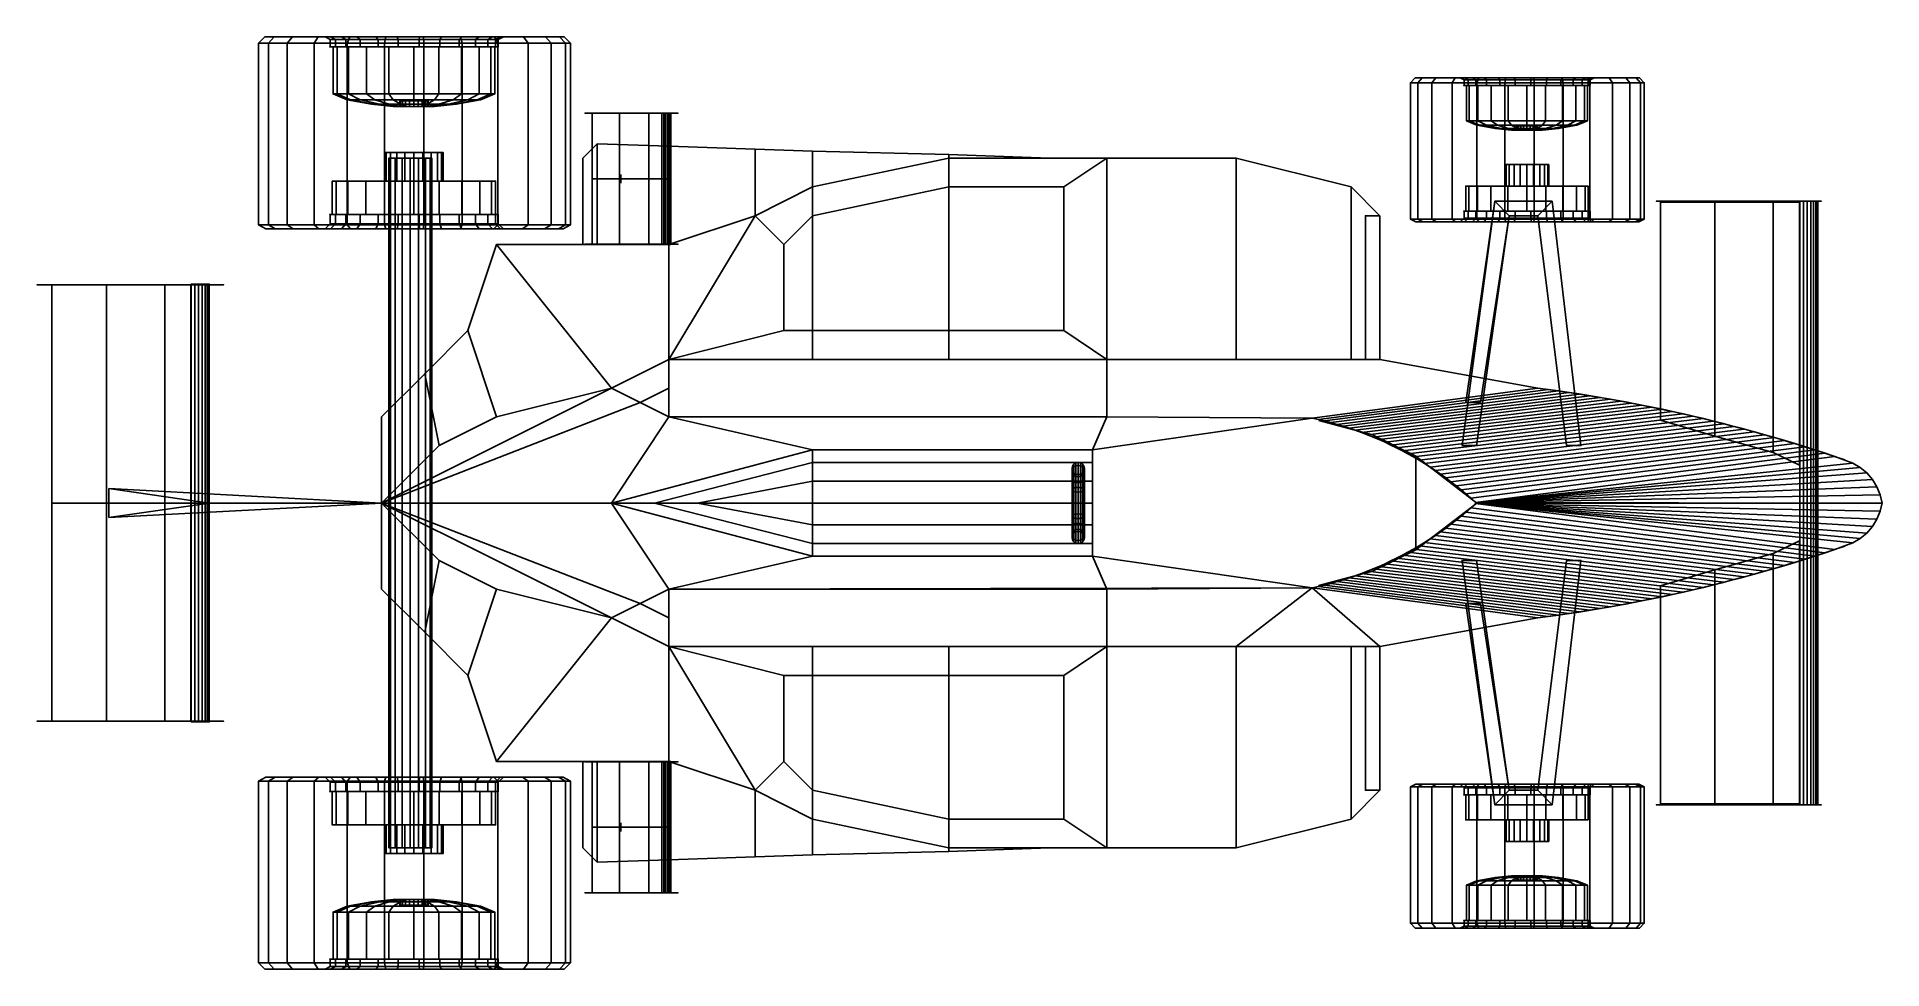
# Model space of a CAD drawing. Extents: x 0 to 64.2, y -2.2 to 30.2.
import ezdxf

# ---------------------------------------------------------------- set-up
doc = ezdxf.new("R2010")
doc.units = 0
doc.header["$MEASUREMENT"] = 0
doc.layers.get('0').update_dxf_attribs({"linetype": 'CONTINUOUS'})
for name, color, linetype in [('5', 5, 'CONTINUOUS'), ('CAR1', 7, 'CONTINUOUS'), ('TIRES', 19, 'CONTINUOUS')]:
    doc.layers.add(name, color=color, linetype=linetype)

# ---------------------------------------------------------------- blocks, each defined once
blk = doc.blocks.new('W1', base_point=(186.463393, 28.624081, 6))
at = {"color": 5}
for p in [(183.109839, 36.745864, 5.314705), (183.109839, 35.745864, 5.314705)]:
    blk.add_line(p, (183.109839, 36.245864, 5.314705), dxfattribs=at)
at = {"color": 5, "linetype": 'CONTINUOUS'}
for points in [[(180.609839, 43.841295, 6.814705), (180.609839, 43.841295, 5.314705), (185.609839, 43.841295, 5.314705), (185.609839, 43.841295, 6.814705)], [(183.028444, 36.245864, 5.914705), (181.128351, 36.245864, 5.964705), (181.128351, 43.841285, 5.964705), (183.028444, 43.841632, 5.914705)], [(183.028444, 36.245864, 6.214705), (181.128351, 36.245864, 6.164705), (181.128351, 43.841285, 6.164705), (183.028444, 43.841632, 6.214705)], [(185.057752, 36.245864, 5.664705), (183.028444, 36.245864, 5.914705), (183.028444, 43.841632, 5.914705), (185.057752, 43.841632, 5.664705)], [(185.057752, 36.245864, 6.464705), (183.028444, 36.245864, 6.214705), (183.028444, 43.841632, 6.214705), (185.057752, 43.841632, 6.464705)], [(185.974213, 36.245864, 5.581705), (185.057752, 36.245864, 5.664705), (185.057752, 43.841632, 5.664705), (185.974213, 43.841632, 5.581705)], [(185.974213, 36.245864, 6.547705), (185.057752, 36.245864, 6.464705), (185.057752, 43.841632, 6.464705), (185.974213, 43.841632, 6.547705)], [(185.609839, 43.841295, 6.814705), (187.109839, 43.841295, 6.314705), (187.109839, 43.841295, 5.814705), (185.609839, 43.841295, 5.314705)], [(185.98043, 43.867648, 6.547668), (185.98043, 36.245864, 6.547668), (186.109839, 36.245864, 6.564705), (186.109839, 43.867648, 6.564705)], [(186.109839, 43.867648, 5.564705), (186.109839, 36.245864, 5.564705), (185.98043, 36.245864, 5.581742), (185.98043, 43.867648, 5.581742)], [(186.109839, 43.867648, 6.564705), (186.109839, 36.245864, 6.564705), (186.239249, 36.245864, 6.547668), (186.239249, 43.867648, 6.547668)], [(186.239249, 43.867648, 5.581742), (186.239249, 36.245864, 5.581742), (186.109839, 36.245864, 5.564705), (186.109839, 43.867648, 5.564705)], [(186.239249, 43.867648, 6.547668), (186.239249, 36.245864, 6.547668), (186.359839, 36.245864, 6.497717), (186.359839, 43.867648, 6.497717)], [(186.359839, 43.867648, 5.631692), (186.359839, 36.245864, 5.631692), (186.239249, 36.245864, 5.581742), (186.239249, 43.867648, 5.581742)], [(186.359839, 43.867648, 6.497717), (186.359839, 36.245864, 6.497717), (186.463393, 36.245864, 6.418258), (186.463393, 43.867648, 6.418258)], [(186.463393, 43.867648, 5.711151), (186.463393, 36.245864, 5.711151), (186.359839, 36.245864, 5.631692), (186.359839, 43.867648, 5.631692)], [(186.463393, 43.867648, 6.418258), (186.463393, 36.245864, 6.418258), (186.542852, 36.245864, 6.314705), (186.542852, 43.867648, 6.314705)], [(186.542852, 43.867648, 5.814705), (186.542852, 36.245864, 5.814705), (186.463393, 36.245864, 5.711151), (186.463393, 43.867648, 5.711151)], [(186.542852, 43.867648, 6.314705), (186.542852, 36.245864, 6.314705), (186.592802, 36.245864, 6.194114), (186.592802, 43.867648, 6.194114)], [(186.592802, 43.867648, 5.935295), (186.592802, 36.245864, 5.935295), (186.542852, 36.245864, 5.814705), (186.542852, 43.867648, 5.814705)], [(186.592802, 43.867648, 6.194114), (186.592802, 36.245864, 6.194114), (186.609839, 36.245864, 6.064705), (186.609839, 43.867648, 6.064705)], [(186.609839, 43.867648, 6.064705), (186.609839, 36.245864, 6.064705), (186.592802, 36.245864, 5.935295), (186.592802, 43.867648, 5.935295)], [(183.028444, 36.245864, 6.214705), (181.128351, 36.245864, 6.164705), (181.128351, 28.650444, 6.164705), (183.028444, 28.650097, 6.214705)], [(183.028444, 36.245864, 5.914705), (181.128351, 36.245864, 5.964705), (181.128351, 28.650444, 5.964705), (183.028444, 28.650097, 5.914705)], [(185.057752, 36.245864, 6.464705), (183.028444, 36.245864, 6.214705), (183.028444, 28.650097, 6.214705), (185.057752, 28.650097, 6.464705)], [(185.057752, 36.245864, 5.664705), (183.028444, 36.245864, 5.914705), (183.028444, 28.650097, 5.914705), (185.057752, 28.650097, 5.664705)], [(185.974213, 36.245864, 6.547705), (185.057752, 36.245864, 6.464705), (185.057752, 28.650097, 6.464705), (185.974213, 28.650097, 6.547705)], [(185.974213, 36.245864, 5.581705), (185.057752, 36.245864, 5.664705), (185.057752, 28.650097, 5.664705), (185.974213, 28.650097, 5.581705)], [(186.109839, 28.624081, 5.564705), (186.109839, 36.245864, 5.564705), (185.98043, 36.245864, 5.581742), (185.98043, 28.624081, 5.581742)], [(185.98043, 28.624081, 6.547668), (185.98043, 36.245864, 6.547668), (186.109839, 36.245864, 6.564705), (186.109839, 28.624081, 6.564705)], [(186.239249, 28.624081, 5.581742), (186.239249, 36.245864, 5.581742), (186.109839, 36.245864, 5.564705), (186.109839, 28.624081, 5.564705)], [(186.109839, 28.624081, 6.564705), (186.109839, 36.245864, 6.564705), (186.239249, 36.245864, 6.547668), (186.239249, 28.624081, 6.547668)], [(186.359839, 28.624081, 5.631692), (186.359839, 36.245864, 5.631692), (186.239249, 36.245864, 5.581742), (186.239249, 28.624081, 5.581742)], [(186.239249, 28.624081, 6.547668), (186.239249, 36.245864, 6.547668), (186.359839, 36.245864, 6.497717), (186.359839, 28.624081, 6.497717)], [(186.463393, 28.624081, 5.711151), (186.463393, 36.245864, 5.711151), (186.359839, 36.245864, 5.631692), (186.359839, 28.624081, 5.631692)], [(186.359839, 28.624081, 6.497717), (186.359839, 36.245864, 6.497717), (186.463393, 36.245864, 6.418258), (186.463393, 28.624081, 6.418258)], [(186.542852, 28.624081, 5.814705), (186.542852, 36.245864, 5.814705), (186.463393, 36.245864, 5.711151), (186.463393, 28.624081, 5.711151)], [(186.463393, 28.624081, 6.418258), (186.463393, 36.245864, 6.418258), (186.542852, 36.245864, 6.314705), (186.542852, 28.624081, 6.314705)], [(186.592802, 28.624081, 5.935295), (186.592802, 36.245864, 5.935295), (186.542852, 36.245864, 5.814705), (186.542852, 28.624081, 5.814705)], [(186.542852, 28.624081, 6.314705), (186.542852, 36.245864, 6.314705), (186.592802, 36.245864, 6.194114), (186.592802, 28.624081, 6.194114)], [(186.609839, 28.624081, 6.064705), (186.609839, 36.245864, 6.064705), (186.592802, 36.245864, 5.935295), (186.592802, 28.624081, 5.935295)], [(186.592802, 28.624081, 6.194114), (186.592802, 36.245864, 6.194114), (186.609839, 36.245864, 6.064705), (186.609839, 28.624081, 6.064705)], [(180.609839, 28.650434, 6.814705), (180.609839, 28.650434, 5.314705), (185.609839, 28.650434, 5.314705), (185.609839, 28.650434, 6.814705)], [(185.609839, 28.650434, 6.814705), (187.109839, 28.650434, 6.314705), (187.109839, 28.650434, 5.814705), (185.609839, 28.650434, 5.314705)]]:
    blk.add_3dface(points, dxfattribs=at)

msp = doc.modelspace()

# ---------------------------------------------------------------- linework, layer by layer
at = {"layer": '5'}
for q in [(2.5, 14.5, 10.25), (2.5, 13.5, 10.25)]:
    msp.add_line((6, 14, 10.25), q, dxfattribs=at)
for centre, start, end in [((45.313944, -35.773306), 71.027388, 82.650173), ((45.313944, 63.773306), 277.349827, 288.972612)]:
    msp.add_arc(centre, 54.218791, start, end, dxfattribs=at)
at = {"layer": '5', "linetype": 'CONTINUOUS'}
for points in [[(19.5, 26.5, 4.25), (19.5, 23, 4.25), (19, 23, 4.25), (19, 26, 4.25)], [(19.5, 26.5, 3.75), (19.5, 23, 3.75), (19, 23, 3.75), (19, 26, 3.75)], [(19, 26, 4.25), (19.5, 26.5, 4.25), (19.5, 26.5, 3.75), (19, 26, 3.75)], [(22, 26.423, 3.75), (22, 23, 3.75), (19.5, 23, 4.25), (19.5, 26.5, 4.25)], [(22, 26.423, 3.25), (22, 23, 3.25), (19.5, 23, 3.75), (19.5, 26.5, 3.75)], [(19.5, 26.5, 4.25), (19.5, 26.5, 3.75), (22, 26.423, 3.25), (22, 26.423, 3.75)], [(25, 26.311289, 3.25), (25, 24, 3.25), (22, 23, 3.75), (22, 26.423, 3.75)], [(25, 26.311289, 2.75), (25, 24, 2.75), (22, 23, 3.25), (22, 26.423, 3.25)], [(22, 26.423, 3.75), (22, 26.423, 3.25), (25, 26.311289, 2.75), (25, 26.311289, 3.25)], [(19, 26, 4.25), (19, 23, 4.25), (19, 23, 3.75), (19, 26, 3.75)], [(27, 26.2402, 3), (27, 25, 3), (25, 24, 3.25), (25, 26.311289, 3.25)], [(27, 26.2402, 2.5), (27, 25, 2.5), (25, 24, 2.75), (25, 26.311289, 2.75)], [(25, 26.311289, 3.25), (25, 26.311289, 2.75), (27, 26.2402, 2.5), (27, 26.2402, 3)], [(31.75, 26, 2.75), (27, 25, 3), (27, 26.2402, 3), (31.75, 26.127972, 2.75)], [(31.75, 26, 2.25), (27, 25, 2.5), (27, 26.2402, 2.5), (31.75, 26.127972, 2.25)], [(31.75, 26.127972, 2.75), (31.75, 26.127972, 2.25), (27, 26.2402, 2.5), (27, 26.2402, 3)], [(27, 25, 6), (27, 25, 3), (31.75, 26, 2.75), (31.75, 26, 6)], [(31.75, 26), (31.75, 26, 2.25), (27, 25, 2.5), (27, 25)], [(31.75, 25, 4), (31.75, 26, 6), (27, 25, 6), (27, 24, 5)], [(31.75, 26, 2.75), (35.25, 26, 2.5), (31.75, 26.127972, 2.75)], [(31.75, 26, 2.25), (35.25, 26, 2), (31.75, 26.127972, 2.25)], [(31.75, 26.127972, 2.75), (31.75, 26.127972, 2.25), (35.25, 26, 2), (35.25, 26, 2.5)], [(31.75, 26, 6), (31.75, 26, 2.75), (35.25, 26, 2.5), (35.25, 26, 6)], [(31.75, 26, 2.25), (35.25, 26, 2), (35.25, 26), (31.75, 26)], [(37.25, 26, 6), (35.75, 25, 4), (31.75, 25, 4), (31.75, 26, 6)], [(35.25, 26, 6), (37.25, 26, 6), (37.25, 26), (35.25, 26)], [(37.25, 19, 6), (37.25, 26, 6), (35.75, 25, 4), (35.75, 20, 4)], [(41.75, 19, 6), (41.75, 26, 6), (37.25, 26, 6), (37.25, 19, 6)], [(41.75, 26), (41.75, 26, 6), (37.25, 26, 6), (37.25, 26)], [(45.75, 19, 5), (45.75, 25, 5), (41.75, 26, 6), (41.75, 19, 6)], [(45.75, 25), (45.75, 25, 5), (41.75, 26, 6), (41.75, 26)], [(25, 24, 6), (25, 24, 3.25), (27, 25, 3), (27, 25, 6)], [(27, 25), (27, 25, 2.5), (25, 24, 2.75), (25, 24)], [(27, 24, 5), (27, 25, 6), (25, 24, 6), (26, 23, 6)], [(31.75, 25, 4), (27, 24, 5), (27, 20, 5), (31.75, 20, 4)], [(45.75, 19, 5), (46.75, 19, 4), (46.75, 24, 4), (45.75, 25, 5)], [(46.75, 24, 4), (46.75, 24), (45.75, 25), (45.75, 25, 5)], [(62, 24.50001, 0.004447), (56.375, 24.50001, 0.004447), (56.375, 24.50001, 1.254447), (62, 24.50001, 1.254447)], [(58.418604, 16.320686, 0.779447), (56.518511, 16.878217, 0.729447), (56.518511, 24.473637, 0.729447), (58.418604, 24.473984, 0.779447)], [(58.418604, 16.320686, 0.479447), (56.518511, 16.878217, 0.529447), (56.518511, 24.473637, 0.529447), (58.418604, 24.473984, 0.479447)], [(60.447912, 15.761146, 1.029447), (58.418604, 16.320686, 0.779447), (58.418604, 24.473984, 0.779447), (60.447912, 24.473984, 1.029447)], [(60.447912, 15.761146, 0.229447), (58.418604, 16.320686, 0.479447), (58.418604, 24.473984, 0.479447), (60.447912, 24.473984, 0.229447)], [(61.364374, 15.321507, 1.112447), (60.447912, 15.761146, 1.029447), (60.447912, 24.473984, 1.029447), (61.364374, 24.473984, 1.112447)], [(61.364374, 15.321507, 0.146447), (60.447912, 15.761146, 0.229447), (60.447912, 24.473984, 0.229447), (61.364374, 24.473984, 0.146447)], [(61.5, 24.5, 0.129447), (61.5, 14, 0.129447), (61.37059, 14, 0.146484), (61.37059, 24.5, 0.146484)], [(61.37059, 24.5, 1.11241), (61.37059, 14, 1.11241), (61.5, 14, 1.129447), (61.5, 24.5, 1.129447)], [(61.62941, 24.5, 0.146484), (61.62941, 14, 0.146484), (61.5, 14, 0.129447), (61.5, 24.5, 0.129447)], [(61.5, 24.5, 1.129447), (61.5, 14, 1.129447), (61.62941, 14, 1.11241), (61.62941, 24.5, 1.11241)], [(61.75, 24.5, 0.196434), (61.75, 14, 0.196434), (61.62941, 14, 0.146484), (61.62941, 24.5, 0.146484)], [(61.62941, 24.5, 1.11241), (61.62941, 14, 1.11241), (61.75, 14, 1.062459), (61.75, 24.5, 1.062459)], [(61.853553, 24.5, 0.275893), (61.853553, 14, 0.275893), (61.75, 14, 0.196434), (61.75, 24.5, 0.196434)], [(61.75, 24.5, 1.062459), (61.75, 14, 1.062459), (61.853553, 14, 0.983), (61.853553, 24.5, 0.983)], [(61.933013, 24.5, 0.379447), (61.933013, 14, 0.379447), (61.853553, 14, 0.275893), (61.853553, 24.5, 0.275893)], [(61.853553, 24.5, 0.983), (61.853553, 14, 0.983), (61.933013, 14, 0.879447), (61.933013, 24.5, 0.879447)], [(61.982963, 24.5, 0.500037), (61.982963, 14, 0.500037), (61.933013, 14, 0.379447), (61.933013, 24.5, 0.379447)], [(61.933013, 24.5, 0.879447), (61.933013, 14, 0.879447), (61.982963, 14, 0.758856), (61.982963, 24.5, 0.758856)], [(62, 24.5, 0.629447), (62, 14, 0.629447), (61.982963, 14, 0.500037), (61.982963, 24.5, 0.500037)], [(61.982963, 24.5, 0.758856), (61.982963, 14, 0.758856), (62, 14, 0.629447), (62, 24.5, 0.629447)], [(62.125, 24.50001, 0.129447), (62.125, 24.50001, 1.129447), (62, 24.50001, 1.254447), (62, 24.50001, 0.004447)], [(22, 23, 6), (22, 23, 3.75), (25, 24, 3.25), (25, 24, 6)], [(25, 24), (25, 24, 2.75), (22, 23, 3.25), (22, 23)], [(26, 20, 6), (26, 23, 6), (25, 24, 6), (22, 19, 6)], [(25, 24, 6), (22, 19, 6), (22, 23, 6)], [(26, 23, 6), (26, 20, 6), (27, 20, 5), (27, 24, 5)], [(46.75, 24, 4), (46.25, 24, 4), (46.25, 24), (46.75, 24)], [(46.75, 24), (46.25, 24), (46.25, 19), (46.75, 19)], [(46.25, 19, 4), (46.75, 19, 4), (46.75, 24, 4), (46.25, 24, 4)], [(20, 18, 6), (16, 17, 6), (15, 20, 6), (16, 23, 6)], [(16, 23, 6), (16, 23, 5.5), (15, 20, 5.5), (15, 20, 6)], [(22, 23, 6), (22, 19, 6), (20, 18, 6), (16, 23, 6)], [(19, 23, 6), (19, 23, 4.25), (19.5, 23, 4.25), (19.5, 23, 6)], [(19.5, 23), (19.5, 23, 3.75), (19, 23, 3.75), (19, 23)], [(19.5, 23, 6), (19.5, 23, 4.25), (22, 23, 3.75), (22, 23, 6)], [(22, 23), (22, 23, 3.25), (19.5, 23, 3.75), (19.5, 23)], [(0, 21.59543, 11.75), (0, 21.59543, 10.25), (5, 21.59543, 10.25), (5, 21.59543, 11.75)], [(2.418604, 14, 10.85), (0.518511, 14, 10.9), (0.518511, 21.59542, 10.9), (2.418604, 21.595767, 10.85)], [(2.418604, 14, 11.15), (0.518511, 14, 11.1), (0.518511, 21.59542, 11.1), (2.418604, 21.595767, 11.15)], [(4.447912, 14, 10.6), (2.418604, 14, 10.85), (2.418604, 21.595767, 10.85), (4.447912, 21.595767, 10.6)], [(4.447912, 14, 11.4), (2.418604, 14, 11.15), (2.418604, 21.595767, 11.15), (4.447912, 21.595767, 11.4)], [(5.364374, 14, 10.517), (4.447912, 14, 10.6), (4.447912, 21.595767, 10.6), (5.364374, 21.595767, 10.517)], [(5.364374, 14, 11.483), (4.447912, 14, 11.4), (4.447912, 21.595767, 11.4), (5.364374, 21.595767, 11.483)], [(5, 21.59543, 11.75), (6.5, 21.59543, 11.25), (6.5, 21.59543, 10.75), (5, 21.59543, 10.25)], [(5.37059, 21.621783, 11.482963), (5.37059, 14, 11.482963), (5.5, 14, 11.5), (5.5, 21.621783, 11.5)], [(5.5, 21.621783, 10.5), (5.5, 14, 10.5), (5.37059, 14, 10.517037), (5.37059, 21.621783, 10.517037)], [(5.5, 21.621783, 11.5), (5.5, 14, 11.5), (5.62941, 14, 11.482963), (5.62941, 21.621783, 11.482963)], [(5.62941, 21.621783, 10.517037), (5.62941, 14, 10.517037), (5.5, 14, 10.5), (5.5, 21.621783, 10.5)], [(5.62941, 21.621783, 11.482963), (5.62941, 14, 11.482963), (5.75, 14, 11.433013), (5.75, 21.621783, 11.433013)], [(5.75, 21.621783, 10.566987), (5.75, 14, 10.566987), (5.62941, 14, 10.517037), (5.62941, 21.621783, 10.517037)], [(5.75, 21.621783, 11.433013), (5.75, 14, 11.433013), (5.853553, 14, 11.353553), (5.853553, 21.621783, 11.353553)], [(5.853553, 21.621783, 10.646447), (5.853553, 14, 10.646447), (5.75, 14, 10.566987), (5.75, 21.621783, 10.566987)], [(5.853553, 21.621783, 11.353553), (5.853553, 14, 11.353553), (5.933013, 14, 11.25), (5.933013, 21.621783, 11.25)], [(5.933013, 21.621783, 10.75), (5.933013, 14, 10.75), (5.853553, 14, 10.646447), (5.853553, 21.621783, 10.646447)], [(5.933013, 21.621783, 11.25), (5.933013, 14, 11.25), (5.982963, 14, 11.12941), (5.982963, 21.621783, 11.12941)], [(5.982963, 21.621783, 10.87059), (5.982963, 14, 10.87059), (5.933013, 14, 10.75), (5.933013, 21.621783, 10.75)], [(5.982963, 21.621783, 11.12941), (5.982963, 14, 11.12941), (6, 14, 11), (6, 21.621783, 11)], [(6, 21.621783, 11), (6, 14, 11), (5.982963, 14, 10.87059), (5.982963, 21.621783, 10.87059)], [(15, 20, 6), (16, 17, 6), (14, 16, 6), (13.5, 18.5, 6)], [(15, 20, 6), (15, 20, 5.5), (13.5, 18.5, 5.5), (13.5, 18.5, 6)], [(27, 19, 6), (27, 20, 5), (26, 20, 6), (22, 19, 6)], [(31.75, 19, 6), (31.75, 20, 4), (27, 20, 5), (27, 19, 6)], [(37.25, 19, 6), (35.75, 20, 4), (31.75, 20, 4), (31.75, 19, 6)], [(20, 18, 6), (21, 17.5, 7.5), (22, 18, 7.5), (22, 19, 6)], [(22, 19, 6), (22, 17, 9), (37.25, 17, 9), (37.25, 19, 6)], [(46.75, 19, 4), (46.75, 19), (46.25, 19), (46.25, 19, 4)], [(46.75, 19, 4), (52.25, 18), (46.75, 19)], [(13.5, 18.5, 6), (12, 17, 6), (12, 14, 6), (14, 16, 6)], [(13.5, 18.5, 6), (13.5, 18.5, 5.5), (12, 17, 5.5), (12, 17, 6)], [(12, 14, 6), (14, 16, 6), (16, 17, 6), (20, 18, 6)], [(20, 18, 6), (12, 14, 6), (21, 17.5, 7.5)], [(21, 17.5, 7.5), (22, 17, 9), (22, 18, 7.5)], [(52.613446, 17.95187), (52.25, 18), (44.392695, 16.955426, 9), (44.610809, 16.906846, 9)], [(12, 14, 6), (21, 17.5, 7.5), (22, 17, 9), (20, 14, 9)], [(44.827995, 16.854274, 9), (44.610809, 16.906846, 9), (52.613446, 17.95187), (52.976559, 17.901284)], [(53.339321, 17.848244), (52.976559, 17.901284), (44.827995, 16.854274, 9), (45.044181, 16.79773, 9)], [(45.259294, 16.737231, 9), (45.044181, 16.79773, 9), (53.339321, 17.848244), (53.701717, 17.792752)], [(54.063728, 17.734811), (53.701717, 17.792752), (45.259294, 16.737231, 9), (45.473261, 16.672799, 9)], [(45.686012, 16.604455, 9), (45.473261, 16.672799, 9), (54.063728, 17.734811), (54.42534, 17.674423)], [(54.786535, 17.611592), (54.42534, 17.674423), (45.686012, 16.604455, 9), (45.897473, 16.532221, 9)], [(46.107575, 16.456123, 9), (45.897473, 16.532221, 9), (54.786535, 17.611592), (55.147297, 17.54632)], [(55.50761, 17.478609), (55.147297, 17.54632), (46.107575, 16.456123, 9), (46.316246, 16.376186, 9)], [(46.523417, 16.292436, 9), (46.316246, 16.376186, 9), (55.50761, 17.478609), (55.867456, 17.408464)], [(56.22682, 17.335888), (55.867456, 17.408464), (46.523417, 16.292436, 9), (46.729017, 16.204902, 9)], [(22, 17, 9), (20, 14, 9), (27, 15.847759, 9.765367)], [(22, 17, 9), (27, 15.847759, 9.765367), (36.75, 15.847759, 9.765367), (37.25, 17, 9)], [(37.25, 17, 9), (36.75, 15.847759, 9.765367), (44.392695, 16.955426, 9)], [(46.932978, 16.113613, 9), (46.729017, 16.204902, 9), (56.22682, 17.335888), (56.585685, 17.260883)], [(56.944034, 17.183453), (56.585685, 17.260883), (46.932978, 16.113613, 9), (47.135231, 16.018601, 9)], [(47.335708, 15.919896, 9), (47.135231, 16.018601, 9), (56.944034, 17.183453), (57.301852, 17.103602)], [(57.659121, 17.021333), (57.301852, 17.103602), (47.335708, 15.919896, 9), (47.534341, 15.817532, 9)], [(47.731065, 15.711543, 9), (47.534341, 15.817532, 9), (57.659121, 17.021333), (58.015827, 16.93665)], [(58.371951, 16.849558), (58.015827, 16.93665), (47.731065, 15.711543, 9), (47.925812, 15.601966, 9)], [(48.118517, 15.488837, 9), (47.925812, 15.601966, 9), (58.371951, 16.849558), (58.727478, 16.760059)], [(59.082392, 16.668158), (58.727478, 16.760059), (48.118517, 15.488837, 9), (48.309116, 15.372193, 9)], [(48.497545, 15.252075, 9), (48.309116, 15.372193, 9), (59.082392, 16.668158), (59.436677, 16.573859)], [(59.790316, 16.477168), (59.436677, 16.573859), (48.497545, 15.252075, 9), (48.683739, 15.128522, 9)], [(48.867637, 15.001577, 9), (48.683739, 15.128522, 9), (59.790316, 16.477168), (60.143292, 16.378087)], [(60.495591, 16.276621), (60.143292, 16.378087), (48.867637, 15.001577, 9), (49.049177, 14.871281, 9)], [(49.049177, 14.871281, 9), (49.228297, 14.737679, 9), (60.847196, 16.172776), (60.495591, 16.276621)], [(61.19809, 16.066555), (60.847196, 16.172776), (49.228297, 14.737679, 9), (49.404938, 14.600815, 9)], [(49.579039, 14.460735, 9), (49.404938, 14.600815, 9), (61.19809, 16.066555), (61.548259, 15.957964)], [(21.5, 14, 10), (20, 14, 9), (27, 15.847759, 9.765367), (27, 15.414214, 10.414214)], [(36.75, 15.847759, 9.765367), (27, 15.847759, 9.765367), (27, 15.414214, 10.414214), (36.75, 15.414214, 10.414214)], [(61.897685, 15.847008), (61.548259, 15.957964), (49.579039, 14.460735, 9), (49.750544, 14.317488, 9)], [(49.919393, 14.171119, 9), (49.750544, 14.317488, 9), (61.897685, 15.847008), (62.246352, 15.733692)], [(50.08553, 14.02168, 9), (62.594246, 15.618021), (62.246352, 15.733692), (49.919393, 14.171119, 9)], [(50.08553, 14.02168, 9), (63.219262, 15.390674), (62.594246, 15.618021)], [(27, 14.765367, 10.847759), (27, 15.414214, 10.414214), (21.5, 14, 10), (23, 14, 11)], [(36.75, 15.414214, 10.414214), (27, 15.414214, 10.414214), (27, 14.765367, 10.847759), (36.75, 14.765367, 10.847759)], [(50.08553, 14.02168, 9), (63.475973, 15.238075), (63.219262, 15.390674)], [(50.08553, 14.02168, 9), (63.7048, 15.046175), (63.475973, 15.238075)], [(50.08553, 14.02168, 9), (63.899786, 14.819971), (63.7048, 15.046175)], [(50.08553, 14.02168, 9), (64.055852, 14.565352), (63.899786, 14.819971)], [(2.5, 14.5, 10.25), (12, 14, 1), (12, 14, 6), (6, 14, 10.25)], [(2.5, 14.5, 10.25), (2.5, 14, 10.25), (12, 14, 1)], [(27, 14, 11), (23, 14, 11), (27, 14.765367, 10.847759)], [(36.75, 14.765367, 10.847759), (27, 14.765367, 10.847759), (27, 14, 11), (36.75, 14, 11)], [(50.08553, 14.02168, 9), (64.168936, 14.288948), (64.055852, 14.565352)], [(50.08553, 14.02168, 9), (64.236094, 13.997954), (64.168936, 14.288948)], [(2.418604, 14, 11.15), (0.518511, 14, 11.1), (0.518511, 6.40458, 11.1), (2.418604, 6.404233, 11.15)], [(2.418604, 14, 10.85), (0.518511, 14, 10.9), (0.518511, 6.40458, 10.9), (2.418604, 6.404233, 10.85)], [(4.447912, 14, 11.4), (2.418604, 14, 11.15), (2.418604, 6.404233, 11.15), (4.447912, 6.404233, 11.4)], [(4.447912, 14, 10.6), (2.418604, 14, 10.85), (2.418604, 6.404233, 10.85), (4.447912, 6.404233, 10.6)], [(2.5, 13.5, 10.25), (2.5, 14, 10.25), (12, 14, 1)], [(2.5, 13.5, 10.25), (12, 14, 1), (12, 14, 6), (6, 14, 10.25)], [(5.364374, 14, 11.483), (4.447912, 14, 11.4), (4.447912, 6.404233, 11.4), (5.364374, 6.404233, 11.483)], [(5.364374, 14, 10.517), (4.447912, 14, 10.6), (4.447912, 6.404233, 10.6), (5.364374, 6.404233, 10.517)], [(5.5, 6.378217, 10.5), (5.5, 14, 10.5), (5.37059, 14, 10.517037), (5.37059, 6.378217, 10.517037)], [(5.37059, 6.378217, 11.482963), (5.37059, 14, 11.482963), (5.5, 14, 11.5), (5.5, 6.378217, 11.5)], [(5.62941, 6.378217, 10.517037), (5.62941, 14, 10.517037), (5.5, 14, 10.5), (5.5, 6.378217, 10.5)], [(5.5, 6.378217, 11.5), (5.5, 14, 11.5), (5.62941, 14, 11.482963), (5.62941, 6.378217, 11.482963)], [(5.75, 6.378217, 10.566987), (5.75, 14, 10.566987), (5.62941, 14, 10.517037), (5.62941, 6.378217, 10.517037)], [(5.62941, 6.378217, 11.482963), (5.62941, 14, 11.482963), (5.75, 14, 11.433013), (5.75, 6.378217, 11.433013)], [(5.853553, 6.378217, 10.646447), (5.853553, 14, 10.646447), (5.75, 14, 10.566987), (5.75, 6.378217, 10.566987)], [(5.75, 6.378217, 11.433013), (5.75, 14, 11.433013), (5.853553, 14, 11.353553), (5.853553, 6.378217, 11.353553)], [(5.933013, 6.378217, 10.75), (5.933013, 14, 10.75), (5.853553, 14, 10.646447), (5.853553, 6.378217, 10.646447)], [(5.853553, 6.378217, 11.353553), (5.853553, 14, 11.353553), (5.933013, 14, 11.25), (5.933013, 6.378217, 11.25)], [(5.982963, 6.378217, 10.87059), (5.982963, 14, 10.87059), (5.933013, 14, 10.75), (5.933013, 6.378217, 10.75)], [(5.933013, 6.378217, 11.25), (5.933013, 14, 11.25), (5.982963, 14, 11.12941), (5.982963, 6.378217, 11.12941)], [(6, 6.378217, 11), (6, 14, 11), (5.982963, 14, 10.87059), (5.982963, 6.378217, 10.87059)], [(5.982963, 6.378217, 11.12941), (5.982963, 14, 11.12941), (6, 14, 11), (6, 6.378217, 11)], [(20, 10, 6), (12, 14, 6), (21, 10.5, 7.5)], [(12, 14, 6), (14, 12, 6), (16, 11, 6), (20, 10, 6)], [(12, 14, 6), (21, 10.5, 7.5), (22, 11, 9), (20, 14, 9)], [(13.5, 9.5, 6), (12, 11, 6), (12, 14, 6), (14, 12, 6)], [(22, 11, 9), (20, 14, 9), (27, 12.152241, 9.765367)], [(21.5, 14, 10), (20, 14, 9), (27, 12.152241, 9.765367), (27, 12.585786, 10.414214)], [(27, 13.234633, 10.847759), (27, 12.585786, 10.414214), (21.5, 14, 10), (23, 14, 11)], [(27, 14, 11), (23, 14, 11), (27, 13.234633, 10.847759)], [(36.75, 13.234633, 10.847759), (27, 13.234633, 10.847759), (27, 14, 11), (36.75, 14, 11)], [(49.579039, 13.539265, 9), (49.404938, 13.399185, 9), (61.19809, 11.933445), (61.548259, 12.042036)], [(61.897685, 12.152992), (61.548259, 12.042036), (49.579039, 13.539265, 9), (49.750544, 13.682512, 9)], [(49.919393, 13.828881, 9), (49.750544, 13.682512, 9), (61.897685, 12.152992), (62.246352, 12.266308)], [(50.08553, 13.97832, 9), (62.594246, 12.381979), (62.246352, 12.266308), (49.919393, 13.828881, 9)], [(50.08553, 14.02168, 9), (50.08553, 14, 9), (64.236094, 13.997954)], [(50.08553, 13.97832, 9), (50.08553, 14, 9), (64.236094, 14.002046)], [(50.08553, 13.97832, 9), (64.236094, 14.002046), (64.168936, 13.711052)], [(50.08553, 13.97832, 9), (63.219262, 12.609326), (62.594246, 12.381979)], [(50.08553, 13.97832, 9), (63.475973, 12.761925), (63.219262, 12.609326)], [(50.08553, 13.97832, 9), (63.7048, 12.953825), (63.475973, 12.761925)], [(50.08553, 13.97832, 9), (63.899786, 13.180029), (63.7048, 12.953825)], [(50.08553, 13.97832, 9), (64.055852, 13.434648), (63.899786, 13.180029)], [(50.08553, 13.97832, 9), (64.168936, 13.711052), (64.055852, 13.434648)], [(61.37059, 3.5, 1.11241), (61.37059, 14, 1.11241), (61.5, 14, 1.129447), (61.5, 3.5, 1.129447)], [(61.5, 3.5, 0.129447), (61.5, 14, 0.129447), (61.37059, 14, 0.146484), (61.37059, 3.5, 0.146484)], [(61.5, 3.5, 1.129447), (61.5, 14, 1.129447), (61.62941, 14, 1.11241), (61.62941, 3.5, 1.11241)], [(61.62941, 3.5, 0.146484), (61.62941, 14, 0.146484), (61.5, 14, 0.129447), (61.5, 3.5, 0.129447)], [(61.62941, 3.5, 1.11241), (61.62941, 14, 1.11241), (61.75, 14, 1.062459), (61.75, 3.5, 1.062459)], [(61.75, 3.5, 0.196434), (61.75, 14, 0.196434), (61.62941, 14, 0.146484), (61.62941, 3.5, 0.146484)], [(61.75, 3.5, 1.062459), (61.75, 14, 1.062459), (61.853553, 14, 0.983), (61.853553, 3.5, 0.983)], [(61.853553, 3.5, 0.275893), (61.853553, 14, 0.275893), (61.75, 14, 0.196434), (61.75, 3.5, 0.196434)], [(61.853553, 3.5, 0.983), (61.853553, 14, 0.983), (61.933013, 14, 0.879447), (61.933013, 3.5, 0.879447)], [(61.933013, 3.5, 0.379447), (61.933013, 14, 0.379447), (61.853553, 14, 0.275893), (61.853553, 3.5, 0.275893)], [(61.933013, 3.5, 0.879447), (61.933013, 14, 0.879447), (61.982963, 14, 0.758856), (61.982963, 3.5, 0.758856)], [(61.982963, 3.5, 0.500037), (61.982963, 14, 0.500037), (61.933013, 14, 0.379447), (61.933013, 3.5, 0.379447)], [(61.982963, 3.5, 0.758856), (61.982963, 14, 0.758856), (62, 14, 0.629447), (62, 3.5, 0.629447)], [(62, 3.5, 0.629447), (62, 14, 0.629447), (61.982963, 14, 0.500037), (61.982963, 3.5, 0.500037)], [(36.75, 12.585786, 10.414214), (27, 12.585786, 10.414214), (27, 13.234633, 10.847759), (36.75, 13.234633, 10.847759)], [(59.790316, 11.522832), (59.436677, 11.426141), (48.497545, 12.747925, 9), (48.683739, 12.871478, 9)], [(48.867637, 12.998423, 9), (48.683739, 12.871478, 9), (59.790316, 11.522832), (60.143292, 11.621913)], [(60.495591, 11.723379), (60.143292, 11.621913), (48.867637, 12.998423, 9), (49.049177, 13.128719, 9)], [(49.049177, 13.128719, 9), (49.228297, 13.262321, 9), (60.847196, 11.827224), (60.495591, 11.723379)], [(61.19809, 11.933445), (60.847196, 11.827224), (49.228297, 13.262321, 9), (49.404938, 13.399185, 9)], [(36.75, 12.152241, 9.765367), (27, 12.152241, 9.765367), (27, 12.585786, 10.414214), (36.75, 12.585786, 10.414214)], [(47.731065, 12.288457, 9), (47.534341, 12.182468, 9), (57.659121, 10.978667), (58.015827, 11.06335)], [(58.371951, 11.150442), (58.015827, 11.06335), (47.731065, 12.288457, 9), (47.925812, 12.398034, 9)], [(48.118517, 12.511163, 9), (47.925812, 12.398034, 9), (58.371951, 11.150442), (58.727478, 11.239941)], [(59.082392, 11.331842), (58.727478, 11.239941), (48.118517, 12.511163, 9), (48.309116, 12.627807, 9)], [(48.497545, 12.747925, 9), (48.309116, 12.627807, 9), (59.082392, 11.331842), (59.436677, 11.426141)], [(60.447912, 12.238854, 0.229447), (58.418604, 11.679314, 0.479447), (58.418604, 3.526016, 0.479447), (60.447912, 3.526016, 0.229447)], [(60.447912, 12.238854, 1.029447), (58.418604, 11.679314, 0.779447), (58.418604, 3.526016, 0.779447), (60.447912, 3.526016, 1.029447)], [(61.364374, 12.678493, 0.146447), (60.447912, 12.238854, 0.229447), (60.447912, 3.526016, 0.229447), (61.364374, 3.526016, 0.146447)], [(61.364374, 12.678493, 1.112447), (60.447912, 12.238854, 1.029447), (60.447912, 3.526016, 1.029447), (61.364374, 3.526016, 1.112447)], [(15, 8, 6), (16, 11, 6), (14, 12, 6), (13.5, 9.5, 6)], [(22, 11, 9), (27, 12.152241, 9.765367), (36.75, 12.152241, 9.765367), (37.25, 11, 9)], [(37.25, 11, 9), (36.75, 12.152241, 9.765367), (44.392695, 11.044574, 9)], [(55.50761, 10.521391), (55.147297, 10.45368), (46.107575, 11.543877, 9), (46.316246, 11.623814, 9)], [(46.523417, 11.707564, 9), (46.316246, 11.623814, 9), (55.50761, 10.521391), (55.867456, 10.591536)], [(56.22682, 10.664112), (55.867456, 10.591536), (46.523417, 11.707564, 9), (46.729017, 11.795098, 9)], [(46.932978, 11.886387, 9), (46.729017, 11.795098, 9), (56.22682, 10.664112), (56.585685, 10.739117)], [(56.944034, 10.816547), (56.585685, 10.739117), (46.932978, 11.886387, 9), (47.135231, 11.981399, 9)], [(47.335708, 12.080104, 9), (47.135231, 11.981399, 9), (56.944034, 10.816547), (57.301852, 10.896398)], [(57.659121, 10.978667), (57.301852, 10.896398), (47.335708, 12.080104, 9), (47.534341, 12.182468, 9)], [(58.418604, 11.679314, 0.479447), (56.518511, 11.121783, 0.529447), (56.518511, 3.526363, 0.529447), (58.418604, 3.526016, 0.479447)], [(58.418604, 11.679314, 0.779447), (56.518511, 11.121783, 0.729447), (56.518511, 3.526363, 0.729447), (58.418604, 3.526016, 0.779447)], [(13.5, 9.5, 6), (13.5, 9.5, 5.5), (12, 11, 5.5), (12, 11, 6)], [(20, 10, 6), (16, 11, 6), (15, 8, 6), (16, 5, 6)], [(21, 10.5, 7.5), (22, 11, 9), (22, 10, 7.5)], [(44.392695, 11.044574, 9), (41.75, 9, 6), (22, 9, 6), (22, 11, 9)], [(22, 9, 6), (22, 11, 9), (37.25, 11, 9), (37.25, 9, 6)], [(37.25, 9, 6), (37.25, 11, 9), (44.392695, 11.044574, 9), (41.75, 9, 6)], [(44.392695, 11.044574, 9), (46.75, 9, 4), (45.75, 9, 5), (41.75, 9, 6)], [(52.613446, 10.04813), (52.25, 10), (44.392695, 11.044574, 9), (44.610809, 11.093154, 9)], [(44.392695, 11.044574, 9), (52.25, 10), (46.75, 9, 4)], [(44.827995, 11.145726, 9), (44.610809, 11.093154, 9), (52.613446, 10.04813), (52.976559, 10.098716)], [(53.339321, 10.151756), (52.976559, 10.098716), (44.827995, 11.145726, 9), (45.044181, 11.20227, 9)], [(45.259294, 11.262769, 9), (45.044181, 11.20227, 9), (53.339321, 10.151756), (53.701717, 10.207248)], [(54.063728, 10.265189), (53.701717, 10.207248), (45.259294, 11.262769, 9), (45.473261, 11.327201, 9)], [(45.686012, 11.395545, 9), (45.473261, 11.327201, 9), (54.063728, 10.265189), (54.42534, 10.325577)], [(54.786535, 10.388408), (54.42534, 10.325577), (45.686012, 11.395545, 9), (45.897473, 11.467779, 9)], [(46.107575, 11.543877, 9), (45.897473, 11.467779, 9), (54.786535, 10.388408), (55.147297, 10.45368)], [(20, 10, 6), (21, 10.5, 7.5), (22, 10, 7.5), (22, 9, 6)], [(22, 5, 6), (22, 9, 6), (20, 10, 6), (16, 5, 6)], [(46.75, 9, 4), (52.25, 10), (46.75, 9)], [(15, 8, 6), (15, 8, 5.5), (13.5, 9.5, 5.5), (13.5, 9.5, 6)], [(25, 4, 6), (22, 9, 6), (22, 5, 6)], [(26, 8, 6), (26, 5, 6), (25, 4, 6), (22, 9, 6)], [(27, 9, 6), (27, 8, 5), (26, 8, 6), (22, 9, 6)], [(31.75, 9, 6), (31.75, 8, 4), (27, 8, 5), (27, 9, 6)], [(37.25, 9, 6), (35.75, 8, 4), (31.75, 8, 4), (31.75, 9, 6)], [(37.25, 9, 6), (37.25, 2, 6), (35.75, 3, 4), (35.75, 8, 4)], [(41.75, 9, 6), (41.75, 2, 6), (37.25, 2, 6), (37.25, 9, 6)], [(45.75, 9, 5), (45.75, 3, 5), (41.75, 2, 6), (41.75, 9, 6)], [(45.75, 9, 5), (46.75, 9, 4), (46.75, 4, 4), (45.75, 3, 5)], [(46.25, 9, 4), (46.75, 9, 4), (46.75, 4, 4), (46.25, 4, 4)], [(46.75, 9, 4), (46.75, 9), (46.25, 9), (46.25, 9, 4)], [(46.75, 4), (46.25, 4), (46.25, 9), (46.75, 9)], [(16, 5, 6), (16, 5, 5.5), (15, 8, 5.5), (15, 8, 6)], [(26, 5, 6), (26, 8, 6), (27, 8, 5), (27, 4, 5)], [(31.75, 3, 4), (27, 4, 5), (27, 8, 5), (31.75, 8, 4)], [(0, 6.40457, 11.75), (0, 6.40457, 10.25), (5, 6.40457, 10.25), (5, 6.40457, 11.75)], [(5, 6.40457, 11.75), (6.5, 6.40457, 11.25), (6.5, 6.40457, 10.75), (5, 6.40457, 10.25)], [(19.5, 5), (19.5, 5, 3.75), (19, 5, 3.75), (19, 5)], [(19, 5, 6), (19, 5, 4.25), (19.5, 5, 4.25), (19.5, 5, 6)], [(19, 2, 4.25), (19, 5, 4.25), (19, 5, 3.75), (19, 2, 3.75)], [(19.5, 1.5, 3.75), (19.5, 5, 3.75), (19, 5, 3.75), (19, 2, 3.75)], [(19.5, 1.5, 4.25), (19.5, 5, 4.25), (19, 5, 4.25), (19, 2, 4.25)], [(22, 5), (22, 5, 3.25), (19.5, 5, 3.75), (19.5, 5)], [(19.5, 5, 6), (19.5, 5, 4.25), (22, 5, 3.75), (22, 5, 6)], [(22, 1.577, 3.25), (22, 5, 3.25), (19.5, 5, 3.75), (19.5, 1.5, 3.75)], [(22, 1.577, 3.75), (22, 5, 3.75), (19.5, 5, 4.25), (19.5, 1.5, 4.25)], [(25, 4), (25, 4, 2.75), (22, 5, 3.25), (22, 5)], [(22, 5, 6), (22, 5, 3.75), (25, 4, 3.25), (25, 4, 6)], [(25, 1.688711, 2.75), (25, 4, 2.75), (22, 5, 3.25), (22, 1.577, 3.25)], [(25, 1.688711, 3.25), (25, 4, 3.25), (22, 5, 3.75), (22, 1.577, 3.75)], [(27, 4, 5), (27, 3, 6), (25, 4, 6), (26, 5, 6)], [(27, 3), (27, 3, 2.5), (25, 4, 2.75), (25, 4)], [(25, 4, 6), (25, 4, 3.25), (27, 3, 3), (27, 3, 6)], [(27, 1.7598, 2.5), (27, 3, 2.5), (25, 4, 2.75), (25, 1.688711, 2.75)], [(27, 1.7598, 3), (27, 3, 3), (25, 4, 3.25), (25, 1.688711, 3.25)], [(31.75, 3, 4), (31.75, 2, 6), (27, 3, 6), (27, 4, 5)], [(46.75, 4, 4), (46.75, 4), (45.75, 3), (45.75, 3, 5)], [(46.75, 4, 4), (46.25, 4, 4), (46.25, 4), (46.75, 4)], [(62, 3.49999, 0.004447), (56.375, 3.49999, 0.004447), (56.375, 3.49999, 1.254447), (62, 3.49999, 1.254447)], [(62.125, 3.49999, 0.129447), (62.125, 3.49999, 1.129447), (62, 3.49999, 1.254447), (62, 3.49999, 0.004447)], [(31.75, 2), (31.75, 2, 2.25), (27, 3, 2.5), (27, 3)], [(27, 3, 6), (27, 3, 3), (31.75, 2, 2.75), (31.75, 2, 6)], [(31.75, 2, 2.25), (27, 3, 2.5), (27, 1.7598, 2.5), (31.75, 1.872028, 2.25)], [(31.75, 2, 2.75), (27, 3, 3), (27, 1.7598, 3), (31.75, 1.872028, 2.75)], [(37.25, 2, 6), (35.75, 3, 4), (31.75, 3, 4), (31.75, 2, 6)], [(45.75, 3), (45.75, 3, 5), (41.75, 2, 6), (41.75, 2)], [(19, 2, 4.25), (19.5, 1.5, 4.25), (19.5, 1.5, 3.75), (19, 2, 3.75)], [(31.75, 2, 2.25), (35.25, 2, 2), (35.25, 2), (31.75, 2)], [(31.75, 2, 6), (31.75, 2, 2.75), (35.25, 2, 2.5), (35.25, 2, 6)], [(31.75, 1.872028, 2.75), (31.75, 1.872028, 2.25), (35.25, 2, 2), (35.25, 2, 2.5)], [(31.75, 2, 2.25), (35.25, 2, 2), (31.75, 1.872028, 2.25)], [(31.75, 2, 2.75), (35.25, 2, 2.5), (31.75, 1.872028, 2.75)], [(35.25, 2, 6), (37.25, 2, 6), (37.25, 2), (35.25, 2)], [(41.75, 2), (41.75, 2, 6), (37.25, 2, 6), (37.25, 2)], [(19.5, 1.5, 4.25), (19.5, 1.5, 3.75), (22, 1.577, 3.25), (22, 1.577, 3.75)], [(22, 1.577, 3.75), (22, 1.577, 3.25), (25, 1.688711, 2.75), (25, 1.688711, 3.25)], [(25, 1.688711, 3.25), (25, 1.688711, 2.75), (27, 1.7598, 2.5), (27, 1.7598, 3)], [(31.75, 1.872028, 2.75), (31.75, 1.872028, 2.25), (27, 1.7598, 2.5), (27, 1.7598, 3)]]:
    msp.add_3dface(points, dxfattribs=at)
at = {"layer": 'CAR1', "color": 7, "linetype": 'CONTINUOUS'}
for points in [[(10.313653, 29.87257, 5), (10.189737, 29.87257, 5), (10.333399, 29.87257, 4.092954), (10.45125, 29.87257, 4.131246)], [(10.45125, 29.87257, 5.868754), (10.333399, 29.87257, 5.907046), (10.189737, 29.87257, 5), (10.313653, 29.87257, 5)], [(10.212883, 30.132649, 4.632114), (10.212883, 29.87257, 4.632114), (10.395862, 29.87257, 3.919458), (10.395862, 30.132649, 3.919458)], [(10.212883, 30.132649, 5.367886), (10.212883, 29.87257, 5.367886), (10.212883, 29.87257, 4.632114), (10.212883, 30.132649, 4.632114)], [(10.395862, 30.132649, 6.080542), (10.395862, 29.87257, 6.080542), (10.212883, 29.87257, 5.367886), (10.212883, 30.132649, 5.367886)], [(10.313653, 28.236436, 5), (10.313653, 29.87257, 5), (10.45125, 29.87257, 4.131246), (10.45125, 28.236436, 4.131246)], [(10.45125, 28.236436, 5.868754), (10.45125, 29.87257, 5.868754), (10.313653, 29.87257, 5), (10.313653, 28.236436, 5)], [(10.45125, 29.87257, 4.131246), (10.333399, 29.87257, 4.092954), (10.750322, 29.87257, 3.274696), (10.850573, 29.87257, 3.347532)], [(10.850573, 29.87257, 6.652468), (10.750322, 29.87257, 6.725304), (10.333399, 29.87257, 5.907046), (10.45125, 29.87257, 5.868754)], [(10.395862, 30.132649, 3.919458), (10.395862, 29.87257, 3.919458), (10.750322, 29.87257, 3.274696), (10.750322, 30.132649, 3.274696)], [(10.750322, 30.132649, 6.725304), (10.750322, 29.87257, 6.725304), (10.395862, 29.87257, 6.080542), (10.395862, 30.132649, 6.080542)], [(10.45125, 28.236436, 4.131246), (10.45125, 29.87257, 4.131246), (10.850573, 29.87257, 3.347532), (10.850573, 28.236436, 3.347532)], [(10.850573, 28.236436, 6.652468), (10.850573, 29.87257, 6.652468), (10.45125, 29.87257, 5.868754), (10.45125, 28.236436, 5.868754)], [(10.750322, 30.132649, 3.274696), (10.750322, 29.87257, 3.274696), (11.253993, 29.87257, 2.738341), (11.253993, 30.132649, 2.738341)], [(11.253993, 30.132649, 7.261659), (11.253993, 29.87257, 7.261659), (10.750322, 29.87257, 6.725304), (10.750322, 30.132649, 6.725304)], [(10.850573, 29.87257, 3.347532), (10.750322, 29.87257, 3.274696), (11.399696, 29.87257, 2.625322), (11.472532, 29.87257, 2.725573)], [(11.472532, 29.87257, 7.274427), (11.399696, 29.87257, 7.374678), (10.750322, 29.87257, 6.725304), (10.850573, 29.87257, 6.652468)], [(10.850573, 28.236436, 3.347532), (10.850573, 29.87257, 3.347532), (11.472532, 29.87257, 2.725573), (11.472532, 28.236436, 2.725573)], [(11.472532, 28.236436, 7.274427), (11.472532, 29.87257, 7.274427), (10.850573, 29.87257, 6.652468), (10.850573, 28.236436, 6.652468)], [(11.253993, 30.132649, 2.738341), (11.253993, 29.87257, 2.738341), (11.875226, 29.87257, 2.344095), (11.875226, 30.132649, 2.344095)], [(11.875226, 30.132649, 7.655905), (11.875226, 29.87257, 7.655905), (11.253993, 29.87257, 7.261659), (11.253993, 30.132649, 7.261659)], [(11.472532, 29.87257, 2.725573), (11.399696, 29.87257, 2.625322), (12.217954, 29.87257, 2.208399), (12.256246, 29.87257, 2.32625)], [(12.256246, 29.87257, 7.67375), (12.217954, 29.87257, 7.791601), (11.399696, 29.87257, 7.374678), (11.472532, 29.87257, 7.274427)], [(11.472532, 28.236436, 2.725573), (11.472532, 29.87257, 2.725573), (12.256246, 29.87257, 2.32625), (12.256246, 28.236436, 2.32625)], [(12.256246, 28.236436, 7.67375), (12.256246, 29.87257, 7.67375), (11.472532, 29.87257, 7.274427), (11.472532, 28.236436, 7.274427)], [(11.875226, 30.132649, 2.344095), (11.875226, 29.87257, 2.344095), (12.574987, 29.87257, 2.116729), (12.574987, 30.132649, 2.116729)], [(12.574987, 30.132649, 7.883271), (12.574987, 29.87257, 7.883271), (11.875226, 29.87257, 7.655905), (11.875226, 30.132649, 7.655905)], [(12.256246, 29.87257, 2.32625), (12.217954, 29.87257, 2.208399), (13.125, 29.87257, 2.064737), (13.125, 29.87257, 2.188653)], [(13.125, 29.87257, 7.811347), (13.125, 29.87257, 7.935263), (12.217954, 29.87257, 7.791601), (12.256246, 29.87257, 7.67375)], [(12.256246, 28.236436, 2.32625), (12.256246, 29.87257, 2.32625), (13.125, 29.87257, 2.188653), (13.125, 28.236436, 2.188653)], [(13.125, 28.236436, 7.811347), (13.125, 29.87257, 7.811347), (12.256246, 29.87257, 7.67375), (12.256246, 28.236436, 7.67375)], [(12.574987, 30.132649, 2.116729), (12.574987, 29.87257, 2.116729), (13.309307, 29.87257, 2.070529), (13.309307, 30.132649, 2.070529)], [(13.309307, 30.132649, 7.929471), (13.309307, 29.87257, 7.929471), (12.574987, 29.87257, 7.883271), (12.574987, 30.132649, 7.883271)], [(13.125, 28.236436, 2.188653), (13.125, 29.87257, 2.188653), (13.993754, 29.87257, 2.32625), (13.993754, 28.236436, 2.32625)], [(13.125, 29.87257, 2.188653), (13.125, 29.87257, 2.064737), (14.032046, 29.87257, 2.208399), (13.993754, 29.87257, 2.32625)], [(13.993754, 28.236436, 7.67375), (13.993754, 29.87257, 7.67375), (13.125, 29.87257, 7.811347), (13.125, 28.236436, 7.811347)], [(13.993754, 29.87257, 7.67375), (14.032046, 29.87257, 7.791601), (13.125, 29.87257, 7.935263), (13.125, 29.87257, 7.811347)], [(13.309307, 30.132649, 2.070529), (13.309307, 29.87257, 2.070529), (14.032046, 29.87257, 2.208399), (14.032046, 30.132649, 2.208399)], [(14.032046, 30.132649, 7.791601), (14.032046, 29.87257, 7.791601), (13.309307, 29.87257, 7.929471), (13.309307, 30.132649, 7.929471)], [(13.993754, 28.236436, 2.32625), (13.993754, 29.87257, 2.32625), (14.777468, 29.87257, 2.725573), (14.777468, 28.236436, 2.725573)], [(13.993754, 29.87257, 2.32625), (14.032046, 29.87257, 2.208399), (14.850304, 29.87257, 2.625322), (14.777468, 29.87257, 2.725573)], [(14.777468, 28.236436, 7.274427), (14.777468, 29.87257, 7.274427), (13.993754, 29.87257, 7.67375), (13.993754, 28.236436, 7.67375)], [(14.777468, 29.87257, 7.274427), (14.850304, 29.87257, 7.374678), (14.032046, 29.87257, 7.791601), (13.993754, 29.87257, 7.67375)], [(14.032046, 30.132649, 2.208399), (14.032046, 29.87257, 2.208399), (14.697793, 29.87257, 2.521676), (14.697793, 30.132649, 2.521676)], [(14.697793, 30.132649, 7.478324), (14.697793, 29.87257, 7.478324), (14.032046, 29.87257, 7.791601), (14.032046, 30.132649, 7.791601)], [(14.697793, 30.132649, 2.521676), (14.697793, 29.87257, 2.521676), (15.264715, 29.87257, 2.990674), (15.264715, 30.132649, 2.990674)], [(15.264715, 30.132649, 7.009326), (15.264715, 29.87257, 7.009326), (14.697793, 29.87257, 7.478324), (14.697793, 30.132649, 7.478324)], [(14.777468, 28.236436, 2.725573), (14.777468, 29.87257, 2.725573), (15.399427, 29.87257, 3.347532), (15.399427, 28.236436, 3.347532)], [(14.777468, 29.87257, 2.725573), (14.850304, 29.87257, 2.625322), (15.499678, 29.87257, 3.274696), (15.399427, 29.87257, 3.347532)], [(15.399427, 28.236436, 6.652468), (15.399427, 29.87257, 6.652468), (14.777468, 29.87257, 7.274427), (14.777468, 28.236436, 7.274427)], [(15.399427, 29.87257, 6.652468), (15.499678, 29.87257, 6.725304), (14.850304, 29.87257, 7.374678), (14.777468, 29.87257, 7.274427)], [(15.264715, 30.132649, 2.990674), (15.264715, 29.87257, 2.990674), (15.69719, 29.87257, 3.585926), (15.69719, 30.132649, 3.585926)], [(15.69719, 30.132649, 6.414074), (15.69719, 29.87257, 6.414074), (15.264715, 29.87257, 7.009326), (15.264715, 30.132649, 7.009326)], [(15.399427, 28.236436, 3.347532), (15.399427, 29.87257, 3.347532), (15.79875, 29.87257, 4.131246), (15.79875, 28.236436, 4.131246)], [(15.399427, 29.87257, 3.347532), (15.499678, 29.87257, 3.274696), (15.916601, 29.87257, 4.092954), (15.79875, 29.87257, 4.131246)], [(15.79875, 28.236436, 5.868754), (15.79875, 29.87257, 5.868754), (15.399427, 29.87257, 6.652468), (15.399427, 28.236436, 6.652468)], [(15.79875, 29.87257, 5.868754), (15.916601, 29.87257, 5.907046), (15.499678, 29.87257, 6.725304), (15.399427, 29.87257, 6.652468)], [(15.69719, 30.132649, 3.585926), (15.69719, 29.87257, 3.585926), (15.968046, 29.87257, 4.27003), (15.968046, 30.132649, 4.27003)], [(15.968046, 30.132649, 5.72997), (15.968046, 29.87257, 5.72997), (15.69719, 29.87257, 6.414074), (15.69719, 30.132649, 6.414074)], [(15.79875, 28.236436, 4.131246), (15.79875, 29.87257, 4.131246), (15.936347, 29.87257, 5), (15.936347, 28.236436, 5)], [(15.79875, 29.87257, 4.131246), (15.916601, 29.87257, 4.092954), (16.060263, 29.87257, 5), (15.936347, 29.87257, 5)], [(15.936347, 28.236436, 5), (15.936347, 29.87257, 5), (15.79875, 29.87257, 5.868754), (15.79875, 28.236436, 5.868754)], [(15.936347, 29.87257, 5), (16.060263, 29.87257, 5), (15.916601, 29.87257, 5.907046), (15.79875, 29.87257, 5.868754)], [(15.968046, 30.132649, 4.27003), (15.968046, 29.87257, 4.27003), (16.060263, 29.87257, 5), (16.060263, 30.132649, 5)], [(16.060263, 30.132649, 5), (16.060263, 29.87257, 5), (15.968046, 29.87257, 5.72997), (15.968046, 30.132649, 5.72997)], [(49.865766, 28.530072, 4.401565), (49.777378, 28.530072, 4.430285), (49.669631, 28.530072, 3.75), (49.762568, 28.530072, 3.75)], [(49.762568, 28.530072, 3.75), (49.669631, 28.530072, 3.75), (49.777378, 28.530072, 3.069715), (49.865766, 28.530072, 3.098435)], [(49.824224, 28.725131, 4.560407), (49.824224, 28.530072, 4.560407), (49.68699, 28.530072, 4.025914), (49.68699, 28.725131, 4.025914)], [(49.68699, 28.725131, 4.025914), (49.68699, 28.530072, 4.025914), (49.68699, 28.530072, 3.474086), (49.68699, 28.725131, 3.474086)], [(49.68699, 28.725131, 3.474086), (49.68699, 28.530072, 3.474086), (49.824224, 28.530072, 2.939593), (49.824224, 28.725131, 2.939593)], [(49.865766, 27.302971, 4.401565), (49.865766, 28.530072, 4.401565), (49.762568, 28.530072, 3.75), (49.762568, 27.302971, 3.75)], [(49.762568, 27.302971, 3.75), (49.762568, 28.530072, 3.75), (49.865766, 28.530072, 3.098435), (49.865766, 27.302971, 3.098435)], [(50.165258, 28.530072, 4.989351), (50.09007, 28.530072, 5.043978), (49.777378, 28.530072, 4.430285), (49.865766, 28.530072, 4.401565)], [(49.865766, 28.530072, 3.098435), (49.777378, 28.530072, 3.069715), (50.09007, 28.530072, 2.456022), (50.165258, 28.530072, 2.510649)], [(50.09007, 28.725131, 5.043978), (50.09007, 28.530072, 5.043978), (49.824224, 28.530072, 4.560407), (49.824224, 28.725131, 4.560407)], [(49.824224, 28.725131, 2.939593), (49.824224, 28.530072, 2.939593), (50.09007, 28.530072, 2.456022), (50.09007, 28.725131, 2.456022)], [(50.165258, 27.302971, 4.989351), (50.165258, 28.530072, 4.989351), (49.865766, 28.530072, 4.401565), (49.865766, 27.302971, 4.401565)], [(49.865766, 27.302971, 3.098435), (49.865766, 28.530072, 3.098435), (50.165258, 28.530072, 2.510649), (50.165258, 27.302971, 2.510649)], [(50.467823, 28.725131, 5.446244), (50.467823, 28.530072, 5.446244), (50.09007, 28.530072, 5.043978), (50.09007, 28.725131, 5.043978)], [(50.09007, 28.725131, 2.456022), (50.09007, 28.530072, 2.456022), (50.467823, 28.530072, 2.053756), (50.467823, 28.725131, 2.053756)], [(50.631727, 28.530072, 5.45582), (50.5771, 28.530072, 5.531008), (50.09007, 28.530072, 5.043978), (50.165258, 28.530072, 4.989351)], [(50.165258, 28.530072, 2.510649), (50.09007, 28.530072, 2.456022), (50.5771, 28.530072, 1.968992), (50.631727, 28.530072, 2.04418)], [(50.631727, 27.302971, 5.45582), (50.631727, 28.530072, 5.45582), (50.165258, 28.530072, 4.989351), (50.165258, 27.302971, 4.989351)], [(50.165258, 27.302971, 2.510649), (50.165258, 28.530072, 2.510649), (50.631727, 28.530072, 2.04418), (50.631727, 27.302971, 2.04418)], [(50.933748, 28.725131, 5.741929), (50.933748, 28.530072, 5.741929), (50.467823, 28.530072, 5.446244), (50.467823, 28.725131, 5.446244)], [(50.467823, 28.725131, 2.053756), (50.467823, 28.530072, 2.053756), (50.933748, 28.530072, 1.758071), (50.933748, 28.725131, 1.758071)], [(51.219513, 28.530072, 5.755312), (51.190794, 28.530072, 5.843701), (50.5771, 28.530072, 5.531008), (50.631727, 28.530072, 5.45582)], [(50.631727, 28.530072, 2.04418), (50.5771, 28.530072, 1.968992), (51.190794, 28.530072, 1.656299), (51.219513, 28.530072, 1.744688)], [(51.219513, 27.302971, 5.755312), (51.219513, 28.530072, 5.755312), (50.631727, 28.530072, 5.45582), (50.631727, 27.302971, 5.45582)], [(50.631727, 27.302971, 2.04418), (50.631727, 28.530072, 2.04418), (51.219513, 28.530072, 1.744688), (51.219513, 27.302971, 1.744688)], [(51.458568, 28.725131, 5.912453), (51.458568, 28.530072, 5.912453), (50.933748, 28.530072, 5.741929), (50.933748, 28.725131, 5.741929)], [(50.933748, 28.725131, 1.758071), (50.933748, 28.530072, 1.758071), (51.458568, 28.530072, 1.587547), (51.458568, 28.725131, 1.587547)], [(51.871078, 28.530072, 5.85851), (51.871078, 28.530072, 5.951447), (51.190794, 28.530072, 5.843701), (51.219513, 28.530072, 5.755312)], [(51.219513, 28.530072, 1.744688), (51.190794, 28.530072, 1.656299), (51.871078, 28.530072, 1.548553), (51.871078, 28.530072, 1.64149)], [(51.871078, 27.302971, 5.85851), (51.871078, 28.530072, 5.85851), (51.219513, 28.530072, 5.755312), (51.219513, 27.302971, 5.755312)], [(51.219513, 27.302971, 1.744688), (51.219513, 28.530072, 1.744688), (51.871078, 28.530072, 1.64149), (51.871078, 27.302971, 1.64149)], [(52.009308, 28.725131, 5.947103), (52.009308, 28.530072, 5.947103), (51.458568, 28.530072, 5.912453), (51.458568, 28.725131, 5.912453)], [(51.458568, 28.725131, 1.587547), (51.458568, 28.530072, 1.587547), (52.009308, 28.530072, 1.552897), (52.009308, 28.725131, 1.552897)], [(52.522644, 28.530072, 5.755312), (52.551363, 28.530072, 5.843701), (51.871078, 28.530072, 5.951447), (51.871078, 28.530072, 5.85851)], [(52.522644, 27.302971, 5.755312), (52.522644, 28.530072, 5.755312), (51.871078, 28.530072, 5.85851), (51.871078, 27.302971, 5.85851)], [(51.871078, 28.530072, 1.64149), (51.871078, 28.530072, 1.548553), (52.551363, 28.530072, 1.656299), (52.522644, 28.530072, 1.744688)], [(51.871078, 27.302971, 1.64149), (51.871078, 28.530072, 1.64149), (52.522644, 28.530072, 1.744688), (52.522644, 27.302971, 1.744688)], [(52.551363, 28.725131, 5.843701), (52.551363, 28.530072, 5.843701), (52.009308, 28.530072, 5.947103), (52.009308, 28.725131, 5.947103)], [(52.009308, 28.725131, 1.552897), (52.009308, 28.530072, 1.552897), (52.551363, 28.530072, 1.656299), (52.551363, 28.725131, 1.656299)], [(53.110429, 28.530072, 5.45582), (53.165056, 28.530072, 5.531008), (52.551363, 28.530072, 5.843701), (52.522644, 28.530072, 5.755312)], [(53.110429, 27.302971, 5.45582), (53.110429, 28.530072, 5.45582), (52.522644, 28.530072, 5.755312), (52.522644, 27.302971, 5.755312)], [(52.522644, 28.530072, 1.744688), (52.551363, 28.530072, 1.656299), (53.165056, 28.530072, 1.968992), (53.110429, 28.530072, 2.04418)], [(52.522644, 27.302971, 1.744688), (52.522644, 28.530072, 1.744688), (53.110429, 28.530072, 2.04418), (53.110429, 27.302971, 2.04418)], [(53.050673, 28.725131, 5.608743), (53.050673, 28.530072, 5.608743), (52.551363, 28.530072, 5.843701), (52.551363, 28.725131, 5.843701)], [(52.551363, 28.725131, 1.656299), (52.551363, 28.530072, 1.656299), (53.050673, 28.530072, 1.891257), (53.050673, 28.725131, 1.891257)], [(53.475864, 28.725131, 5.256994), (53.475864, 28.530072, 5.256994), (53.050673, 28.530072, 5.608743), (53.050673, 28.725131, 5.608743)], [(53.050673, 28.725131, 1.891257), (53.050673, 28.530072, 1.891257), (53.475864, 28.530072, 2.243006), (53.475864, 28.725131, 2.243006)], [(53.576899, 28.530072, 4.989351), (53.652086, 28.530072, 5.043978), (53.165056, 28.530072, 5.531008), (53.110429, 28.530072, 5.45582)], [(53.576899, 27.302971, 4.989351), (53.576899, 28.530072, 4.989351), (53.110429, 28.530072, 5.45582), (53.110429, 27.302971, 5.45582)], [(53.110429, 28.530072, 2.04418), (53.165056, 28.530072, 1.968992), (53.652086, 28.530072, 2.456022), (53.576899, 28.530072, 2.510649)], [(53.110429, 27.302971, 2.04418), (53.110429, 28.530072, 2.04418), (53.576899, 28.530072, 2.510649), (53.576899, 27.302971, 2.510649)], [(53.800221, 28.725131, 4.810555), (53.800221, 28.530072, 4.810555), (53.475864, 28.530072, 5.256994), (53.475864, 28.725131, 5.256994)], [(53.475864, 28.725131, 2.243006), (53.475864, 28.530072, 2.243006), (53.800221, 28.530072, 2.689445), (53.800221, 28.725131, 2.689445)], [(53.87639, 28.530072, 4.401565), (53.964779, 28.530072, 4.430285), (53.652086, 28.530072, 5.043978), (53.576899, 28.530072, 4.989351)], [(53.87639, 27.302971, 4.401565), (53.87639, 28.530072, 4.401565), (53.576899, 28.530072, 4.989351), (53.576899, 27.302971, 4.989351)], [(53.576899, 28.530072, 2.510649), (53.652086, 28.530072, 2.456022), (53.964779, 28.530072, 3.069715), (53.87639, 28.530072, 3.098435)], [(53.576899, 27.302971, 2.510649), (53.576899, 28.530072, 2.510649), (53.87639, 28.530072, 3.098435), (53.87639, 27.302971, 3.098435)], [(54.003363, 28.725131, 4.297478), (54.003363, 28.530072, 4.297478), (53.800221, 28.530072, 4.810555), (53.800221, 28.725131, 4.810555)], [(53.800221, 28.725131, 2.689445), (53.800221, 28.530072, 2.689445), (54.003363, 28.530072, 3.202522), (54.003363, 28.725131, 3.202522)], [(53.979588, 28.530072, 3.75), (54.072525, 28.530072, 3.75), (53.964779, 28.530072, 4.430285), (53.87639, 28.530072, 4.401565)], [(53.979588, 27.302971, 3.75), (53.979588, 28.530072, 3.75), (53.87639, 28.530072, 4.401565), (53.87639, 27.302971, 4.401565)], [(53.87639, 28.530072, 3.098435), (53.964779, 28.530072, 3.069715), (54.072525, 28.530072, 3.75), (53.979588, 28.530072, 3.75)], [(53.87639, 27.302971, 3.098435), (53.87639, 28.530072, 3.098435), (53.979588, 28.530072, 3.75), (53.979588, 27.302971, 3.75)], [(54.072525, 28.725131, 3.75), (54.072525, 28.530072, 3.75), (54.003363, 28.530072, 4.297478), (54.003363, 28.725131, 4.297478)], [(54.003363, 28.725131, 3.202522), (54.003363, 28.530072, 3.202522), (54.072525, 28.530072, 3.75), (54.072525, 28.725131, 3.75)], [(10.805445, 28.03783, 5), (10.313653, 28.236436, 5), (10.45125, 28.236436, 4.131246), (10.918972, 28.03783, 4.283218)], [(10.918972, 28.03783, 5.716782), (10.45125, 28.236436, 5.868754), (10.313653, 28.236436, 5), (10.805445, 28.03783, 5)], [(10.918972, 28.03783, 4.283218), (10.45125, 28.236436, 4.131246), (10.850573, 28.236436, 3.347532), (11.248441, 28.03783, 3.6366)], [(11.248441, 28.03783, 6.3634), (10.850573, 28.236436, 6.652468), (10.45125, 28.236436, 5.868754), (10.918972, 28.03783, 5.716782)], [(11.653496, 27.877054, 5), (10.805445, 28.03783, 5), (10.918972, 28.03783, 4.283218), (11.725517, 27.877054, 4.54528)], [(11.725517, 27.877054, 5.45472), (10.918972, 28.03783, 5.716782), (10.805445, 28.03783, 5), (11.653496, 27.877054, 5)], [(11.248441, 28.03783, 3.6366), (10.850573, 28.236436, 3.347532), (11.472532, 28.236436, 2.725573), (11.7616, 28.03783, 3.123441)], [(11.7616, 28.03783, 6.876559), (11.472532, 28.236436, 7.274427), (10.850573, 28.236436, 6.652468), (11.248441, 28.03783, 6.3634)], [(11.725517, 27.877054, 4.54528), (10.918972, 28.03783, 4.283218), (11.248441, 28.03783, 3.6366), (11.934528, 27.877054, 4.135072)], [(11.934528, 27.877054, 5.864928), (11.248441, 28.03783, 6.3634), (10.918972, 28.03783, 5.716782), (11.725517, 27.877054, 5.45472)], [(11.934528, 27.877054, 4.135072), (11.248441, 28.03783, 3.6366), (11.7616, 28.03783, 3.123441), (12.260072, 27.877054, 3.809528)], [(12.260072, 27.877054, 6.190472), (11.7616, 28.03783, 6.876559), (11.248441, 28.03783, 6.3634), (11.934528, 27.877054, 5.864928)], [(11.7616, 28.03783, 3.123441), (11.472532, 28.236436, 2.725573), (12.256246, 28.236436, 2.32625), (12.408218, 28.03783, 2.793972)], [(12.408218, 28.03783, 7.206028), (12.256246, 28.236436, 7.67375), (11.472532, 28.236436, 7.274427), (11.7616, 28.03783, 6.876559)], [(12.404738, 27.801394, 5), (11.653496, 27.877054, 5), (11.725517, 27.877054, 4.54528), (12.43999, 27.801394, 4.777427)], [(12.43999, 27.801394, 5.222573), (11.725517, 27.877054, 5.45472), (11.653496, 27.877054, 5), (12.404738, 27.801394, 5)], [(12.43999, 27.801394, 4.777427), (11.725517, 27.877054, 4.54528), (11.934528, 27.877054, 4.135072), (12.542295, 27.801394, 4.57664)], [(12.542295, 27.801394, 5.42336), (11.934528, 27.877054, 5.864928), (11.725517, 27.877054, 5.45472), (12.43999, 27.801394, 5.222573)], [(12.260072, 27.877054, 3.809528), (11.7616, 28.03783, 3.123441), (12.408218, 28.03783, 2.793972), (12.67028, 27.877054, 3.600517)], [(12.67028, 27.877054, 6.399483), (12.408218, 28.03783, 7.206028), (11.7616, 28.03783, 6.876559), (12.260072, 27.877054, 6.190472)], [(12.542295, 27.801394, 4.57664), (11.934528, 27.877054, 4.135072), (12.260072, 27.877054, 3.809528), (12.70164, 27.801394, 4.417295)], [(12.70164, 27.801394, 5.582705), (12.260072, 27.877054, 6.190472), (11.934528, 27.877054, 5.864928), (12.542295, 27.801394, 5.42336)], [(12.408218, 28.03783, 2.793972), (12.256246, 28.236436, 2.32625), (13.125, 28.236436, 2.188653), (13.125, 28.03783, 2.680445)], [(13.125, 28.03783, 7.319555), (13.125, 28.236436, 7.811347), (12.256246, 28.236436, 7.67375), (12.408218, 28.03783, 7.206028)], [(12.70164, 27.801394, 4.417295), (12.260072, 27.877054, 3.809528), (12.67028, 27.877054, 3.600517), (12.902427, 27.801394, 4.31499)], [(12.902427, 27.801394, 5.68501), (12.67028, 27.877054, 6.399483), (12.260072, 27.877054, 6.190472), (12.70164, 27.801394, 5.582705)], [(12.67028, 27.877054, 3.600517), (12.408218, 28.03783, 2.793972), (13.125, 28.03783, 2.680445), (13.125, 27.877054, 3.528496)], [(13.125, 27.877054, 6.471504), (13.125, 28.03783, 7.319555), (12.408218, 28.03783, 7.206028), (12.67028, 27.877054, 6.399483)], [(12.902427, 27.801394, 4.31499), (12.67028, 27.877054, 3.600517), (13.125, 27.877054, 3.528496), (13.125, 27.801394, 4.279738)], [(13.125, 27.801394, 5.720262), (13.125, 27.877054, 6.471504), (12.67028, 27.877054, 6.399483), (12.902427, 27.801394, 5.68501)], [(13.125, 28.03783, 2.680445), (13.125, 28.236436, 2.188653), (13.993754, 28.236436, 2.32625), (13.841782, 28.03783, 2.793972)], [(13.841782, 28.03783, 7.206028), (13.993754, 28.236436, 7.67375), (13.125, 28.236436, 7.811347), (13.125, 28.03783, 7.319555)], [(13.125, 27.877054, 3.528496), (13.125, 28.03783, 2.680445), (13.841782, 28.03783, 2.793972), (13.57972, 27.877054, 3.600517)], [(13.57972, 27.877054, 6.399483), (13.841782, 28.03783, 7.206028), (13.125, 28.03783, 7.319555), (13.125, 27.877054, 6.471504)], [(13.125, 27.801394, 4.279738), (13.125, 27.877054, 3.528496), (13.57972, 27.877054, 3.600517), (13.347573, 27.801394, 4.31499)], [(13.347573, 27.801394, 5.68501), (13.57972, 27.877054, 6.399483), (13.125, 27.877054, 6.471504), (13.125, 27.801394, 5.720262)], [(13.347573, 27.801394, 4.31499), (13.57972, 27.877054, 3.600517), (13.989928, 27.877054, 3.809528), (13.54836, 27.801394, 4.417295)], [(13.54836, 27.801394, 5.582705), (13.989928, 27.877054, 6.190472), (13.57972, 27.877054, 6.399483), (13.347573, 27.801394, 5.68501)], [(13.54836, 27.801394, 4.417295), (13.989928, 27.877054, 3.809528), (14.315472, 27.877054, 4.135072), (13.707705, 27.801394, 4.57664)], [(13.707705, 27.801394, 5.42336), (14.315472, 27.877054, 5.864928), (13.989928, 27.877054, 6.190472), (13.54836, 27.801394, 5.582705)], [(13.57972, 27.877054, 3.600517), (13.841782, 28.03783, 2.793972), (14.4884, 28.03783, 3.123441), (13.989928, 27.877054, 3.809528)], [(13.989928, 27.877054, 6.190472), (14.4884, 28.03783, 6.876559), (13.841782, 28.03783, 7.206028), (13.57972, 27.877054, 6.399483)], [(13.707705, 27.801394, 4.57664), (14.315472, 27.877054, 4.135072), (14.524483, 27.877054, 4.54528), (13.81001, 27.801394, 4.777427)], [(13.81001, 27.801394, 5.222573), (14.524483, 27.877054, 5.45472), (14.315472, 27.877054, 5.864928), (13.707705, 27.801394, 5.42336)], [(13.81001, 27.801394, 4.777427), (14.524483, 27.877054, 4.54528), (14.596504, 27.877054, 5), (13.845262, 27.801394, 5)], [(13.845262, 27.801394, 5), (14.596504, 27.877054, 5), (14.524483, 27.877054, 5.45472), (13.81001, 27.801394, 5.222573)], [(13.841782, 28.03783, 2.793972), (13.993754, 28.236436, 2.32625), (14.777468, 28.236436, 2.725573), (14.4884, 28.03783, 3.123441)], [(14.4884, 28.03783, 6.876559), (14.777468, 28.236436, 7.274427), (13.993754, 28.236436, 7.67375), (13.841782, 28.03783, 7.206028)], [(13.989928, 27.877054, 3.809528), (14.4884, 28.03783, 3.123441), (15.001559, 28.03783, 3.6366), (14.315472, 27.877054, 4.135072)], [(14.315472, 27.877054, 5.864928), (15.001559, 28.03783, 6.3634), (14.4884, 28.03783, 6.876559), (13.989928, 27.877054, 6.190472)], [(14.315472, 27.877054, 4.135072), (15.001559, 28.03783, 3.6366), (15.331028, 28.03783, 4.283218), (14.524483, 27.877054, 4.54528)], [(14.524483, 27.877054, 5.45472), (15.331028, 28.03783, 5.716782), (15.001559, 28.03783, 6.3634), (14.315472, 27.877054, 5.864928)], [(14.4884, 28.03783, 3.123441), (14.777468, 28.236436, 2.725573), (15.399427, 28.236436, 3.347532), (15.001559, 28.03783, 3.6366)], [(15.001559, 28.03783, 6.3634), (15.399427, 28.236436, 6.652468), (14.777468, 28.236436, 7.274427), (14.4884, 28.03783, 6.876559)], [(14.524483, 27.877054, 4.54528), (15.331028, 28.03783, 4.283218), (15.444555, 28.03783, 5), (14.596504, 27.877054, 5)], [(14.596504, 27.877054, 5), (15.444555, 28.03783, 5), (15.331028, 28.03783, 5.716782), (14.524483, 27.877054, 5.45472)], [(15.001559, 28.03783, 3.6366), (15.399427, 28.236436, 3.347532), (15.79875, 28.236436, 4.131246), (15.331028, 28.03783, 4.283218)], [(15.331028, 28.03783, 5.716782), (15.79875, 28.236436, 5.868754), (15.399427, 28.236436, 6.652468), (15.001559, 28.03783, 6.3634)], [(15.331028, 28.03783, 4.283218), (15.79875, 28.236436, 4.131246), (15.936347, 28.236436, 5), (15.444555, 28.03783, 5)], [(15.444555, 28.03783, 5), (15.936347, 28.236436, 5), (15.79875, 28.236436, 5.868754), (15.331028, 28.03783, 5.716782)], [(50.216558, 27.154017, 4.287586), (49.865766, 27.302971, 4.401565), (49.762568, 27.302971, 3.75), (50.131412, 27.154017, 3.75)], [(50.131412, 27.154017, 3.75), (49.762568, 27.302971, 3.75), (49.865766, 27.302971, 3.098435), (50.216558, 27.154017, 3.212414)], [(50.463659, 27.154017, 4.77255), (50.165258, 27.302971, 4.989351), (49.865766, 27.302971, 4.401565), (50.216558, 27.154017, 4.287586)], [(50.216558, 27.154017, 3.212414), (49.865766, 27.302971, 3.098435), (50.165258, 27.302971, 2.510649), (50.463659, 27.154017, 2.72745)], [(50.821466, 27.033435, 4.09104), (50.216558, 27.154017, 4.287586), (50.131412, 27.154017, 3.75), (50.76745, 27.033435, 3.75)], [(50.76745, 27.033435, 3.75), (50.131412, 27.154017, 3.75), (50.216558, 27.154017, 3.212414), (50.821466, 27.033435, 3.40896)], [(50.848528, 27.154017, 5.157419), (50.631727, 27.302971, 5.45582), (50.165258, 27.302971, 4.989351), (50.463659, 27.154017, 4.77255)], [(50.463659, 27.154017, 2.72745), (50.165258, 27.302971, 2.510649), (50.631727, 27.302971, 2.04418), (50.848528, 27.154017, 2.342581)], [(50.978225, 27.033435, 4.398696), (50.463659, 27.154017, 4.77255), (50.216558, 27.154017, 4.287586), (50.821466, 27.033435, 4.09104)], [(50.821466, 27.033435, 3.40896), (50.216558, 27.154017, 3.212414), (50.463659, 27.154017, 2.72745), (50.978225, 27.033435, 3.101304)], [(51.222382, 27.033435, 4.642854), (50.848528, 27.154017, 5.157419), (50.463659, 27.154017, 4.77255), (50.978225, 27.033435, 4.398696)], [(50.978225, 27.033435, 3.101304), (50.463659, 27.154017, 2.72745), (50.848528, 27.154017, 2.342581), (51.222382, 27.033435, 2.857146)], [(51.333492, 27.154017, 5.404521), (51.219513, 27.302971, 5.755312), (50.631727, 27.302971, 5.45582), (50.848528, 27.154017, 5.157419)], [(50.848528, 27.154017, 2.342581), (50.631727, 27.302971, 2.04418), (51.219513, 27.302971, 1.744688), (51.333492, 27.154017, 2.095479)], [(51.357321, 26.97669, 3.91693), (50.821466, 27.033435, 4.09104), (50.76745, 27.033435, 3.75), (51.330881, 26.97669, 3.75)], [(51.330881, 26.97669, 3.75), (50.76745, 27.033435, 3.75), (50.821466, 27.033435, 3.40896), (51.357321, 26.97669, 3.58307)], [(51.43405, 26.97669, 4.06752), (50.978225, 27.033435, 4.398696), (50.821466, 27.033435, 4.09104), (51.357321, 26.97669, 3.91693)], [(51.357321, 26.97669, 3.58307), (50.821466, 27.033435, 3.40896), (50.978225, 27.033435, 3.101304), (51.43405, 26.97669, 3.43248)], [(51.530038, 27.033435, 4.799612), (51.333492, 27.154017, 5.404521), (50.848528, 27.154017, 5.157419), (51.222382, 27.033435, 4.642854)], [(51.222382, 27.033435, 2.857146), (50.848528, 27.154017, 2.342581), (51.333492, 27.154017, 2.095479), (51.530038, 27.033435, 2.700388)], [(51.553559, 26.97669, 4.187028), (51.222382, 27.033435, 4.642854), (50.978225, 27.033435, 4.398696), (51.43405, 26.97669, 4.06752)], [(51.43405, 26.97669, 3.43248), (50.978225, 27.033435, 3.101304), (51.222382, 27.033435, 2.857146), (51.553559, 26.97669, 3.312972)], [(51.871078, 27.154017, 5.489666), (51.871078, 27.302971, 5.85851), (51.219513, 27.302971, 5.755312), (51.333492, 27.154017, 5.404521)], [(51.333492, 27.154017, 2.095479), (51.219513, 27.302971, 1.744688), (51.871078, 27.302971, 1.64149), (51.871078, 27.154017, 2.010334)], [(51.704148, 26.97669, 4.263758), (51.530038, 27.033435, 4.799612), (51.222382, 27.033435, 4.642854), (51.553559, 26.97669, 4.187028)], [(51.553559, 26.97669, 3.312972), (51.222382, 27.033435, 2.857146), (51.530038, 27.033435, 2.700388), (51.704148, 26.97669, 3.236242)], [(51.871078, 27.033435, 4.853628), (51.871078, 27.154017, 5.489666), (51.333492, 27.154017, 5.404521), (51.530038, 27.033435, 4.799612)], [(51.530038, 27.033435, 2.700388), (51.333492, 27.154017, 2.095479), (51.871078, 27.154017, 2.010334), (51.871078, 27.033435, 2.646372)], [(51.871078, 26.97669, 4.290197), (51.871078, 27.033435, 4.853628), (51.530038, 27.033435, 4.799612), (51.704148, 26.97669, 4.263758)], [(51.704148, 26.97669, 3.236242), (51.530038, 27.033435, 2.700388), (51.871078, 27.033435, 2.646372), (51.871078, 26.97669, 3.209803)], [(52.408665, 27.154017, 5.404521), (52.522644, 27.302971, 5.755312), (51.871078, 27.302971, 5.85851), (51.871078, 27.154017, 5.489666)], [(51.871078, 27.154017, 2.010334), (51.871078, 27.302971, 1.64149), (52.522644, 27.302971, 1.744688), (52.408665, 27.154017, 2.095479)], [(52.212118, 27.033435, 4.799612), (52.408665, 27.154017, 5.404521), (51.871078, 27.154017, 5.489666), (51.871078, 27.033435, 4.853628)], [(51.871078, 27.033435, 2.646372), (51.871078, 27.154017, 2.010334), (52.408665, 27.154017, 2.095479), (52.212118, 27.033435, 2.700388)], [(52.038008, 26.97669, 4.263758), (52.212118, 27.033435, 4.799612), (51.871078, 27.033435, 4.853628), (51.871078, 26.97669, 4.290197)], [(51.871078, 26.97669, 3.209803), (51.871078, 27.033435, 2.646372), (52.212118, 27.033435, 2.700388), (52.038008, 26.97669, 3.236242)], [(52.188598, 26.97669, 4.187028), (52.519774, 27.033435, 4.642854), (52.212118, 27.033435, 4.799612), (52.038008, 26.97669, 4.263758)], [(52.038008, 26.97669, 3.236242), (52.212118, 27.033435, 2.700388), (52.519774, 27.033435, 2.857146), (52.188598, 26.97669, 3.312972)], [(52.308107, 26.97669, 4.06752), (52.763932, 27.033435, 4.398696), (52.519774, 27.033435, 4.642854), (52.188598, 26.97669, 4.187028)], [(52.188598, 26.97669, 3.312972), (52.519774, 27.033435, 2.857146), (52.763932, 27.033435, 3.101304), (52.308107, 26.97669, 3.43248)], [(52.519774, 27.033435, 4.642854), (52.893628, 27.154017, 5.157419), (52.408665, 27.154017, 5.404521), (52.212118, 27.033435, 4.799612)], [(52.212118, 27.033435, 2.700388), (52.408665, 27.154017, 2.095479), (52.893628, 27.154017, 2.342581), (52.519774, 27.033435, 2.857146)], [(52.384836, 26.97669, 3.91693), (52.920691, 27.033435, 4.09104), (52.763932, 27.033435, 4.398696), (52.308107, 26.97669, 4.06752)], [(52.308107, 26.97669, 3.43248), (52.763932, 27.033435, 3.101304), (52.920691, 27.033435, 3.40896), (52.384836, 26.97669, 3.58307)], [(52.411275, 26.97669, 3.75), (52.974706, 27.033435, 3.75), (52.920691, 27.033435, 4.09104), (52.384836, 26.97669, 3.91693)], [(52.384836, 26.97669, 3.58307), (52.920691, 27.033435, 3.40896), (52.974706, 27.033435, 3.75), (52.411275, 26.97669, 3.75)], [(52.893628, 27.154017, 5.157419), (53.110429, 27.302971, 5.45582), (52.522644, 27.302971, 5.755312), (52.408665, 27.154017, 5.404521)], [(52.408665, 27.154017, 2.095479), (52.522644, 27.302971, 1.744688), (53.110429, 27.302971, 2.04418), (52.893628, 27.154017, 2.342581)], [(52.763932, 27.033435, 4.398696), (53.278498, 27.154017, 4.77255), (52.893628, 27.154017, 5.157419), (52.519774, 27.033435, 4.642854)], [(52.519774, 27.033435, 2.857146), (52.893628, 27.154017, 2.342581), (53.278498, 27.154017, 2.72745), (52.763932, 27.033435, 3.101304)], [(52.920691, 27.033435, 4.09104), (53.525599, 27.154017, 4.287586), (53.278498, 27.154017, 4.77255), (52.763932, 27.033435, 4.398696)], [(52.763932, 27.033435, 3.101304), (53.278498, 27.154017, 2.72745), (53.525599, 27.154017, 3.212414), (52.920691, 27.033435, 3.40896)], [(53.278498, 27.154017, 4.77255), (53.576899, 27.302971, 4.989351), (53.110429, 27.302971, 5.45582), (52.893628, 27.154017, 5.157419)], [(52.893628, 27.154017, 2.342581), (53.110429, 27.302971, 2.04418), (53.576899, 27.302971, 2.510649), (53.278498, 27.154017, 2.72745)], [(52.974706, 27.033435, 3.75), (53.610744, 27.154017, 3.75), (53.525599, 27.154017, 4.287586), (52.920691, 27.033435, 4.09104)], [(52.920691, 27.033435, 3.40896), (53.525599, 27.154017, 3.212414), (53.610744, 27.154017, 3.75), (52.974706, 27.033435, 3.75)], [(53.525599, 27.154017, 4.287586), (53.87639, 27.302971, 4.401565), (53.576899, 27.302971, 4.989351), (53.278498, 27.154017, 4.77255)], [(53.278498, 27.154017, 2.72745), (53.576899, 27.302971, 2.510649), (53.87639, 27.302971, 3.098435), (53.525599, 27.154017, 3.212414)], [(53.610744, 27.154017, 3.75), (53.979588, 27.302971, 3.75), (53.87639, 27.302971, 4.401565), (53.525599, 27.154017, 4.287586)], [(53.525599, 27.154017, 3.212414), (53.87639, 27.302971, 3.098435), (53.979588, 27.302971, 3.75), (53.610744, 27.154017, 3.75)], [(12.160093, 26.20309, 5.313517), (12.160093, 25.205332, 5.313517), (12.110437, 25.205332, 5), (12.110437, 26.20309, 5)], [(12.110437, 26.20309, 5), (12.110437, 25.205332, 5), (12.160093, 25.205332, 4.686483), (12.160093, 26.20309, 4.686483)], [(12.110437, 26.20309, 5), (12.110437, 25.205332, 5), (12.160093, 25.205332, 4.686483), (12.160093, 26.20309, 4.686483)], [(12.160093, 26.20309, 5.313517), (12.160093, 25.205332, 5.313517), (12.110437, 25.205332, 5), (12.110437, 26.20309, 5)], [(12.304201, 26.20309, 5.596345), (12.304201, 25.205332, 5.596345), (12.160093, 25.205332, 5.313517), (12.160093, 26.20309, 5.313517)], [(12.160093, 26.20309, 4.686483), (12.160093, 25.205332, 4.686483), (12.304201, 25.205332, 4.403655), (12.304201, 26.20309, 4.403655)], [(12.160093, 26.20309, 4.686483), (12.160093, 25.205332, 4.686483), (12.304201, 25.205332, 4.403655), (12.304201, 26.20309, 4.403655)], [(12.304201, 26.20309, 5.596345), (12.304201, 25.205332, 5.596345), (12.160093, 25.205332, 5.313517), (12.160093, 26.20309, 5.313517)], [(12.30709, 26, 4.712987), (12.30709, 14, 4.712987), (12.25, 14, 5), (12.25, 26, 5)], [(12.25, 26, 5), (12.25, 14, 5), (12.30709, 14, 5.287013), (12.30709, 26, 5.287013)], [(12.528655, 26.20309, 5.820799), (12.528655, 25.205332, 5.820799), (12.304201, 25.205332, 5.596345), (12.304201, 26.20309, 5.596345)], [(12.304201, 26.20309, 4.403655), (12.304201, 25.205332, 4.403655), (12.528655, 25.205332, 4.179201), (12.528655, 26.20309, 4.179201)], [(12.304201, 26.20309, 4.403655), (12.304201, 25.205332, 4.403655), (12.528655, 25.205332, 4.179201), (12.528655, 26.20309, 4.179201)], [(12.528655, 26.20309, 5.820799), (12.528655, 25.205332, 5.820799), (12.304201, 25.205332, 5.596345), (12.304201, 26.20309, 5.596345)], [(12.46967, 26, 4.46967), (12.46967, 14, 4.46967), (12.30709, 14, 4.712987), (12.30709, 26, 4.712987)], [(12.30709, 26, 5.287013), (12.30709, 14, 5.287013), (12.46967, 14, 5.53033), (12.46967, 26, 5.53033)], [(12.712987, 26, 4.30709), (12.712987, 14, 4.30709), (12.46967, 14, 4.46967), (12.46967, 26, 4.46967)], [(12.46967, 26, 5.53033), (12.46967, 14, 5.53033), (12.712987, 14, 5.69291), (12.712987, 26, 5.69291)], [(12.811483, 26.20309, 5.964907), (12.811483, 25.205332, 5.964907), (12.528655, 25.205332, 5.820799), (12.528655, 26.20309, 5.820799)], [(12.528655, 26.20309, 4.179201), (12.528655, 25.205332, 4.179201), (12.811483, 25.205332, 4.035093), (12.811483, 26.20309, 4.035093)], [(12.528655, 26.20309, 4.179201), (12.528655, 25.205332, 4.179201), (12.811483, 25.205332, 4.035093), (12.811483, 26.20309, 4.035093)], [(12.811483, 26.20309, 5.964907), (12.811483, 25.205332, 5.964907), (12.528655, 25.205332, 5.820799), (12.528655, 26.20309, 5.820799)], [(13, 26, 4.25), (13, 14, 4.25), (12.712987, 14, 4.30709), (12.712987, 26, 4.30709)], [(12.712987, 26, 5.69291), (12.712987, 14, 5.69291), (13, 14, 5.75), (13, 26, 5.75)], [(13.125, 26.20309, 6.014563), (13.125, 25.205332, 6.014563), (12.811483, 25.205332, 5.964907), (12.811483, 26.20309, 5.964907)], [(12.811483, 26.20309, 4.035093), (12.811483, 25.205332, 4.035093), (13.125, 25.205332, 3.985437), (13.125, 26.20309, 3.985437)], [(12.811483, 26.20309, 4.035093), (12.811483, 25.205332, 4.035093), (13.125, 25.205332, 3.985437), (13.125, 26.20309, 3.985437)], [(13.125, 26.20309, 6.014563), (13.125, 25.205332, 6.014563), (12.811483, 25.205332, 5.964907), (12.811483, 26.20309, 5.964907)], [(13.287013, 26, 4.30709), (13.287013, 14, 4.30709), (13, 14, 4.25), (13, 26, 4.25)], [(13, 26, 5.75), (13, 14, 5.75), (13.287013, 14, 5.69291), (13.287013, 26, 5.69291)], [(13.438517, 26.20309, 5.964907), (13.438517, 25.205332, 5.964907), (13.125, 25.205332, 6.014563), (13.125, 26.20309, 6.014563)], [(13.125, 26.20309, 3.985437), (13.125, 25.205332, 3.985437), (13.438517, 25.205332, 4.035093), (13.438517, 26.20309, 4.035093)], [(13.125, 26.20309, 3.985437), (13.125, 25.205332, 3.985437), (13.438517, 25.205332, 4.035093), (13.438517, 26.20309, 4.035093)], [(13.438517, 26.20309, 5.964907), (13.438517, 25.205332, 5.964907), (13.125, 25.205332, 6.014563), (13.125, 26.20309, 6.014563)], [(13.53033, 26, 4.46967), (13.53033, 14, 4.46967), (13.287013, 14, 4.30709), (13.287013, 26, 4.30709)], [(13.287013, 26, 5.69291), (13.287013, 14, 5.69291), (13.53033, 14, 5.53033), (13.53033, 26, 5.53033)], [(13.721345, 26.20309, 5.820799), (13.721345, 25.205332, 5.820799), (13.438517, 25.205332, 5.964907), (13.438517, 26.20309, 5.964907)], [(13.438517, 26.20309, 4.035093), (13.438517, 25.205332, 4.035093), (13.721345, 25.205332, 4.179201), (13.721345, 26.20309, 4.179201)], [(13.438517, 26.20309, 4.035093), (13.438517, 25.205332, 4.035093), (13.721345, 25.205332, 4.179201), (13.721345, 26.20309, 4.179201)], [(13.721345, 26.20309, 5.820799), (13.721345, 25.205332, 5.820799), (13.438517, 25.205332, 5.964907), (13.438517, 26.20309, 5.964907)], [(13.69291, 26, 4.712987), (13.69291, 14, 4.712987), (13.53033, 14, 4.46967), (13.53033, 26, 4.46967)], [(13.53033, 26, 5.53033), (13.53033, 14, 5.53033), (13.69291, 14, 5.287013), (13.69291, 26, 5.287013)], [(13.75, 26, 5), (13.75, 14, 5), (13.69291, 14, 4.712987), (13.69291, 26, 4.712987)], [(13.69291, 26, 5.287013), (13.69291, 14, 5.287013), (13.75, 14, 5), (13.75, 26, 5)], [(13.945799, 26.20309, 5.596345), (13.945799, 25.205332, 5.596345), (13.721345, 25.205332, 5.820799), (13.721345, 26.20309, 5.820799)], [(13.721345, 26.20309, 4.179201), (13.721345, 25.205332, 4.179201), (13.945799, 25.205332, 4.403655), (13.945799, 26.20309, 4.403655)], [(13.721345, 26.20309, 4.179201), (13.721345, 25.205332, 4.179201), (13.945799, 25.205332, 4.403655), (13.945799, 26.20309, 4.403655)], [(13.945799, 26.20309, 5.596345), (13.945799, 25.205332, 5.596345), (13.721345, 25.205332, 5.820799), (13.721345, 26.20309, 5.820799)], [(14.089907, 26.20309, 5.313517), (14.089907, 25.205332, 5.313517), (13.945799, 25.205332, 5.596345), (13.945799, 26.20309, 5.596345)], [(13.945799, 26.20309, 4.403655), (13.945799, 25.205332, 4.403655), (14.089907, 25.205332, 4.686483), (14.089907, 26.20309, 4.686483)], [(13.945799, 26.20309, 4.403655), (13.945799, 25.205332, 4.403655), (14.089907, 25.205332, 4.686483), (14.089907, 26.20309, 4.686483)], [(14.089907, 26.20309, 5.313517), (14.089907, 25.205332, 5.313517), (13.945799, 25.205332, 5.596345), (13.945799, 26.20309, 5.596345)], [(14.139563, 26.20309, 5), (14.139563, 25.205332, 5), (14.089907, 25.205332, 5.313517), (14.089907, 26.20309, 5.313517)], [(14.089907, 26.20309, 4.686483), (14.089907, 25.205332, 4.686483), (14.139563, 25.205332, 5), (14.139563, 26.20309, 5)], [(14.089907, 26.20309, 4.686483), (14.089907, 25.205332, 4.686483), (14.139563, 25.205332, 5), (14.139563, 26.20309, 5)], [(14.139563, 26.20309, 5), (14.139563, 25.205332, 5), (14.089907, 25.205332, 5.313517), (14.089907, 26.20309, 5.313517)], [(51.110156, 25.777962, 3.75), (51.110156, 25.029643, 3.75), (51.147398, 25.029643, 3.514862), (51.147398, 25.777962, 3.514862)], [(51.147398, 25.777962, 3.985138), (51.147398, 25.029643, 3.985138), (51.110156, 25.029643, 3.75), (51.110156, 25.777962, 3.75)], [(51.147398, 25.777962, 3.514862), (51.147398, 25.029643, 3.514862), (51.255479, 25.029643, 3.302741), (51.255479, 25.777962, 3.302741)], [(51.255479, 25.777962, 4.197259), (51.255479, 25.029643, 4.197259), (51.147398, 25.029643, 3.985138), (51.147398, 25.777962, 3.985138)], [(51.255479, 25.777962, 3.302741), (51.255479, 25.029643, 3.302741), (51.423819, 25.029643, 3.134401), (51.423819, 25.777962, 3.134401)], [(51.423819, 25.777962, 4.365599), (51.423819, 25.029643, 4.365599), (51.255479, 25.029643, 4.197259), (51.255479, 25.777962, 4.197259)], [(51.423819, 25.777962, 3.134401), (51.423819, 25.029643, 3.134401), (51.63594, 25.029643, 3.02632), (51.63594, 25.777962, 3.02632)], [(51.63594, 25.777962, 4.47368), (51.63594, 25.029643, 4.47368), (51.423819, 25.029643, 4.365599), (51.423819, 25.777962, 4.365599)], [(51.63594, 25.777962, 3.02632), (51.63594, 25.029643, 3.02632), (51.871078, 25.029643, 2.989078), (51.871078, 25.777962, 2.989078)], [(51.871078, 25.777962, 4.510922), (51.871078, 25.029643, 4.510922), (51.63594, 25.029643, 4.47368), (51.63594, 25.777962, 4.47368)], [(51.871078, 25.777962, 2.989078), (51.871078, 25.029643, 2.989078), (52.106216, 25.029643, 3.02632), (52.106216, 25.777962, 3.02632)], [(52.106216, 25.777962, 4.47368), (52.106216, 25.029643, 4.47368), (51.871078, 25.029643, 4.510922), (51.871078, 25.777962, 4.510922)], [(52.106216, 25.777962, 3.02632), (52.106216, 25.029643, 3.02632), (52.318337, 25.029643, 3.134401), (52.318337, 25.777962, 3.134401)], [(52.318337, 25.777962, 4.365599), (52.318337, 25.029643, 4.365599), (52.106216, 25.029643, 4.47368), (52.106216, 25.777962, 4.47368)], [(52.318337, 25.777962, 3.134401), (52.318337, 25.029643, 3.134401), (52.486677, 25.029643, 3.302741), (52.486677, 25.777962, 3.302741)], [(52.486677, 25.777962, 4.197259), (52.486677, 25.029643, 4.197259), (52.318337, 25.029643, 4.365599), (52.318337, 25.777962, 4.365599)], [(52.486677, 25.777962, 3.302741), (52.486677, 25.029643, 3.302741), (52.594758, 25.029643, 3.514862), (52.594758, 25.777962, 3.514862)], [(52.594758, 25.777962, 3.985138), (52.594758, 25.029643, 3.985138), (52.486677, 25.029643, 4.197259), (52.486677, 25.777962, 4.197259)], [(52.594758, 25.777962, 3.514862), (52.594758, 25.029643, 3.514862), (52.632001, 25.029643, 3.75), (52.632001, 25.777962, 3.75)], [(52.632001, 25.777962, 3.75), (52.632001, 25.029643, 3.75), (52.594758, 25.029643, 3.985138), (52.594758, 25.777962, 3.985138)], [(10.421788, 25.205332, 5.878327), (10.421788, 24.046797, 5.878327), (10.282674, 24.046797, 5), (10.282674, 25.205332, 5)], [(12.160093, 25.205332, 5.313517), (10.421788, 25.205332, 5.878327), (10.282674, 25.205332, 5), (12.110437, 25.205332, 5)], [(10.282674, 25.205332, 5), (10.282674, 24.046797, 5), (10.421788, 24.046797, 4.121673), (10.421788, 25.205332, 4.121673)], [(12.110437, 25.205332, 5), (10.282674, 25.205332, 5), (10.421788, 25.205332, 4.121673), (12.160093, 25.205332, 4.686483)], [(10.82551, 25.205332, 6.670677), (10.82551, 24.046797, 6.670677), (10.421788, 24.046797, 5.878327), (10.421788, 25.205332, 5.878327)], [(12.304201, 25.205332, 5.596345), (10.82551, 25.205332, 6.670677), (10.421788, 25.205332, 5.878327), (12.160093, 25.205332, 5.313517)], [(10.421788, 25.205332, 4.121673), (10.421788, 24.046797, 4.121673), (10.82551, 24.046797, 3.329323), (10.82551, 25.205332, 3.329323)], [(12.160093, 25.205332, 4.686483), (10.421788, 25.205332, 4.121673), (10.82551, 25.205332, 3.329323), (12.304201, 25.205332, 4.403655)], [(11.454323, 25.205332, 7.29949), (11.454323, 24.046797, 7.29949), (10.82551, 24.046797, 6.670677), (10.82551, 25.205332, 6.670677)], [(12.528655, 25.205332, 5.820799), (11.454323, 25.205332, 7.29949), (10.82551, 25.205332, 6.670677), (12.304201, 25.205332, 5.596345)], [(10.82551, 25.205332, 3.329323), (10.82551, 24.046797, 3.329323), (11.454323, 24.046797, 2.70051), (11.454323, 25.205332, 2.70051)], [(12.304201, 25.205332, 4.403655), (10.82551, 25.205332, 3.329323), (11.454323, 25.205332, 2.70051), (12.528655, 25.205332, 4.179201)], [(12.246673, 25.205332, 7.703212), (12.246673, 24.046797, 7.703212), (11.454323, 24.046797, 7.29949), (11.454323, 25.205332, 7.29949)], [(12.811483, 25.205332, 5.964907), (12.246673, 25.205332, 7.703212), (11.454323, 25.205332, 7.29949), (12.528655, 25.205332, 5.820799)], [(11.454323, 25.205332, 2.70051), (11.454323, 24.046797, 2.70051), (12.246673, 24.046797, 2.296788), (12.246673, 25.205332, 2.296788)], [(12.528655, 25.205332, 4.179201), (11.454323, 25.205332, 2.70051), (12.246673, 25.205332, 2.296788), (12.811483, 25.205332, 4.035093)], [(13.125, 25.205332, 7.842326), (13.125, 24.046797, 7.842326), (12.246673, 24.046797, 7.703212), (12.246673, 25.205332, 7.703212)], [(13.125, 25.205332, 6.014563), (13.125, 25.205332, 7.842326), (12.246673, 25.205332, 7.703212), (12.811483, 25.205332, 5.964907)], [(12.246673, 25.205332, 2.296788), (12.246673, 24.046797, 2.296788), (13.125, 24.046797, 2.157674), (13.125, 25.205332, 2.157674)], [(12.811483, 25.205332, 4.035093), (12.246673, 25.205332, 2.296788), (13.125, 25.205332, 2.157674), (13.125, 25.205332, 3.985437)], [(14.003327, 25.205332, 7.703212), (14.003327, 24.046797, 7.703212), (13.125, 24.046797, 7.842326), (13.125, 25.205332, 7.842326)], [(13.438517, 25.205332, 5.964907), (14.003327, 25.205332, 7.703212), (13.125, 25.205332, 7.842326), (13.125, 25.205332, 6.014563)], [(13.125, 25.205332, 2.157674), (13.125, 24.046797, 2.157674), (14.003327, 24.046797, 2.296788), (14.003327, 25.205332, 2.296788)], [(13.125, 25.205332, 3.985437), (13.125, 25.205332, 2.157674), (14.003327, 25.205332, 2.296788), (13.438517, 25.205332, 4.035093)], [(13.721345, 25.205332, 5.820799), (14.795677, 25.205332, 7.29949), (14.003327, 25.205332, 7.703212), (13.438517, 25.205332, 5.964907)], [(13.438517, 25.205332, 4.035093), (14.003327, 25.205332, 2.296788), (14.795677, 25.205332, 2.70051), (13.721345, 25.205332, 4.179201)], [(13.945799, 25.205332, 5.596345), (15.42449, 25.205332, 6.670677), (14.795677, 25.205332, 7.29949), (13.721345, 25.205332, 5.820799)], [(13.721345, 25.205332, 4.179201), (14.795677, 25.205332, 2.70051), (15.42449, 25.205332, 3.329323), (13.945799, 25.205332, 4.403655)], [(14.089907, 25.205332, 5.313517), (15.828212, 25.205332, 5.878327), (15.42449, 25.205332, 6.670677), (13.945799, 25.205332, 5.596345)], [(13.945799, 25.205332, 4.403655), (15.42449, 25.205332, 3.329323), (15.828212, 25.205332, 4.121673), (14.089907, 25.205332, 4.686483)], [(14.795677, 25.205332, 7.29949), (14.795677, 24.046797, 7.29949), (14.003327, 24.046797, 7.703212), (14.003327, 25.205332, 7.703212)], [(14.003327, 25.205332, 2.296788), (14.003327, 24.046797, 2.296788), (14.795677, 24.046797, 2.70051), (14.795677, 25.205332, 2.70051)], [(14.139563, 25.205332, 5), (15.967326, 25.205332, 5), (15.828212, 25.205332, 5.878327), (14.089907, 25.205332, 5.313517)], [(14.089907, 25.205332, 4.686483), (15.828212, 25.205332, 4.121673), (15.967326, 25.205332, 5), (14.139563, 25.205332, 5)], [(15.42449, 25.205332, 6.670677), (15.42449, 24.046797, 6.670677), (14.795677, 24.046797, 7.29949), (14.795677, 25.205332, 7.29949)], [(14.795677, 25.205332, 2.70051), (14.795677, 24.046797, 2.70051), (15.42449, 24.046797, 3.329323), (15.42449, 25.205332, 3.329323)], [(15.828212, 25.205332, 5.878327), (15.828212, 24.046797, 5.878327), (15.42449, 24.046797, 6.670677), (15.42449, 25.205332, 6.670677)], [(15.42449, 25.205332, 3.329323), (15.42449, 24.046797, 3.329323), (15.828212, 24.046797, 4.121673), (15.828212, 25.205332, 4.121673)], [(15.967326, 25.205332, 5), (15.967326, 24.046797, 5), (15.828212, 24.046797, 5.878327), (15.828212, 25.205332, 5.878327)], [(15.828212, 25.205332, 4.121673), (15.828212, 24.046797, 4.121673), (15.967326, 24.046797, 5), (15.967326, 25.205332, 5)], [(49.616295, 15.997592, 4.5), (50.116295, 15.997592, 4.5), (51.25, 24, 4.5), (50.75, 24.5, 4.5)], [(49.616295, 15.997592, 5), (49.616295, 15.997592, 4.5), (50.75, 24.5, 4.5), (50.75, 24.5, 5)], [(49.616295, 15.997592, 5), (50.116295, 15.997592, 5), (51.25, 24, 5), (50.75, 24.5, 5)], [(51.110156, 25.029643, 3.75), (49.739334, 25.029643, 3.75), (49.843669, 25.029643, 3.091255), (51.147398, 25.029643, 3.514862)], [(49.739334, 25.029643, 3.75), (49.739334, 24.160743, 3.75), (49.843669, 24.160743, 3.091255), (49.843669, 25.029643, 3.091255)], [(51.147398, 25.029643, 3.985138), (49.843669, 25.029643, 4.408745), (49.739334, 25.029643, 3.75), (51.110156, 25.029643, 3.75)], [(49.843669, 25.029643, 4.408745), (49.843669, 24.160743, 4.408745), (49.739334, 24.160743, 3.75), (49.739334, 25.029643, 3.75)], [(49.75, 17.5, 2.5), (50.25, 17.5, 2.5), (51.25, 24, 2.5), (50.75, 24.5, 2.5)], [(49.75, 17.5, 2.5), (49.75, 17.5, 2), (50.75, 24.5, 2), (50.75, 24.5, 2.5)], [(49.75, 17.5, 2), (50.25, 17.5, 2), (51.25, 24, 2), (50.75, 24.5, 2)], [(51.147398, 25.029643, 3.514862), (49.843669, 25.029643, 3.091255), (50.146461, 25.029643, 2.496992), (51.255479, 25.029643, 3.302741)], [(49.843669, 25.029643, 3.091255), (49.843669, 24.160743, 3.091255), (50.146461, 24.160743, 2.496992), (50.146461, 25.029643, 2.496992)], [(51.255479, 25.029643, 4.197259), (50.146461, 25.029643, 5.003008), (49.843669, 25.029643, 4.408745), (51.147398, 25.029643, 3.985138)], [(50.146461, 25.029643, 5.003008), (50.146461, 24.160743, 5.003008), (49.843669, 24.160743, 4.408745), (49.843669, 25.029643, 4.408745)], [(51.255479, 25.029643, 3.302741), (50.146461, 25.029643, 2.496992), (50.61807, 25.029643, 2.025383), (51.423819, 25.029643, 3.134401)], [(50.146461, 25.029643, 2.496992), (50.146461, 24.160743, 2.496992), (50.61807, 24.160743, 2.025383), (50.61807, 25.029643, 2.025383)], [(51.423819, 25.029643, 4.365599), (50.61807, 25.029643, 5.474617), (50.146461, 25.029643, 5.003008), (51.255479, 25.029643, 4.197259)], [(50.61807, 25.029643, 5.474617), (50.61807, 24.160743, 5.474617), (50.146461, 24.160743, 5.003008), (50.146461, 25.029643, 5.003008)], [(51.423819, 25.029643, 3.134401), (50.61807, 25.029643, 2.025383), (51.212333, 25.029643, 1.722591), (51.63594, 25.029643, 3.02632)], [(50.61807, 25.029643, 2.025383), (50.61807, 24.160743, 2.025383), (51.212333, 24.160743, 1.722591), (51.212333, 25.029643, 1.722591)], [(51.63594, 25.029643, 4.47368), (51.212333, 25.029643, 5.777409), (50.61807, 25.029643, 5.474617), (51.423819, 25.029643, 4.365599)], [(51.212333, 25.029643, 5.777409), (51.212333, 24.160743, 5.777409), (50.61807, 24.160743, 5.474617), (50.61807, 25.029643, 5.474617)], [(50.75, 24.5, 2), (51.25, 24, 2), (52.25, 24, 2), (52.75, 24.5, 2)], [(52.25, 24, 2.5), (52.75, 24.5, 2.5), (50.75, 24.5, 2.5), (51.25, 24, 2.5)], [(52.75, 24.5, 2.5), (52.75, 24.5, 2), (50.75, 24.5, 2), (50.75, 24.5, 2.5)], [(52.75, 24.5, 5), (52.75, 24.5, 4.5), (50.75, 24.5, 4.5), (50.75, 24.5, 5)], [(52.25, 24, 5), (52.75, 24.5, 5), (50.75, 24.5, 5), (51.25, 24, 5)], [(50.75, 24.5, 4.5), (51.25, 24, 4.5), (52.25, 24, 4.5), (52.75, 24.5, 4.5)], [(51.63594, 25.029643, 3.02632), (51.212333, 25.029643, 1.722591), (51.871078, 25.029643, 1.618256), (51.871078, 25.029643, 2.989078)], [(51.212333, 25.029643, 1.722591), (51.212333, 24.160743, 1.722591), (51.871078, 24.160743, 1.618256), (51.871078, 25.029643, 1.618256)], [(51.871078, 25.029643, 4.510922), (51.871078, 25.029643, 5.881744), (51.212333, 25.029643, 5.777409), (51.63594, 25.029643, 4.47368)], [(51.871078, 25.029643, 5.881744), (51.871078, 24.160743, 5.881744), (51.212333, 24.160743, 5.777409), (51.212333, 25.029643, 5.777409)], [(51.871078, 25.029643, 2.989078), (51.871078, 25.029643, 1.618256), (52.529823, 25.029643, 1.722591), (52.106216, 25.029643, 3.02632)], [(51.871078, 25.029643, 1.618256), (51.871078, 24.160743, 1.618256), (52.529823, 24.160743, 1.722591), (52.529823, 25.029643, 1.722591)], [(52.106216, 25.029643, 4.47368), (52.529823, 25.029643, 5.777409), (51.871078, 25.029643, 5.881744), (51.871078, 25.029643, 4.510922)], [(52.529823, 25.029643, 5.777409), (52.529823, 24.160743, 5.777409), (51.871078, 24.160743, 5.881744), (51.871078, 25.029643, 5.881744)], [(52.106216, 25.029643, 3.02632), (52.529823, 25.029643, 1.722591), (53.124086, 25.029643, 2.025383), (52.318337, 25.029643, 3.134401)], [(52.318337, 25.029643, 4.365599), (53.124086, 25.029643, 5.474617), (52.529823, 25.029643, 5.777409), (52.106216, 25.029643, 4.47368)], [(52.25, 24, 5), (52.75, 24.5, 5), (53.75, 16, 5), (53.25, 16, 5)], [(53.25, 16, 4.5), (53.75, 16, 4.5), (52.75, 24.5, 4.5), (52.25, 24, 4.5)], [(53.25, 16, 2), (53.75, 16, 2), (52.75, 24.5, 2), (52.25, 24, 2)], [(52.25, 24, 2.5), (52.75, 24.5, 2.5), (53.75, 16, 2.5), (53.25, 16, 2.5)], [(52.318337, 25.029643, 3.134401), (53.124086, 25.029643, 2.025383), (53.595696, 25.029643, 2.496992), (52.486677, 25.029643, 3.302741)], [(52.486677, 25.029643, 4.197259), (53.595696, 25.029643, 5.003008), (53.124086, 25.029643, 5.474617), (52.318337, 25.029643, 4.365599)], [(52.486677, 25.029643, 3.302741), (53.595696, 25.029643, 2.496992), (53.898488, 25.029643, 3.091255), (52.594758, 25.029643, 3.514862)], [(52.594758, 25.029643, 3.985138), (53.898488, 25.029643, 4.408745), (53.595696, 25.029643, 5.003008), (52.486677, 25.029643, 4.197259)], [(52.529823, 25.029643, 1.722591), (52.529823, 24.160743, 1.722591), (53.124086, 24.160743, 2.025383), (53.124086, 25.029643, 2.025383)], [(53.124086, 25.029643, 5.474617), (53.124086, 24.160743, 5.474617), (52.529823, 24.160743, 5.777409), (52.529823, 25.029643, 5.777409)], [(52.594758, 25.029643, 3.514862), (53.898488, 25.029643, 3.091255), (54.002823, 25.029643, 3.75), (52.632001, 25.029643, 3.75)], [(52.632001, 25.029643, 3.75), (54.002823, 25.029643, 3.75), (53.898488, 25.029643, 4.408745), (52.594758, 25.029643, 3.985138)], [(53.75, 16, 5), (53.75, 16, 4.5), (52.75, 24.5, 4.5), (52.75, 24.5, 5)], [(53.75, 16, 2.5), (53.75, 16, 2), (52.75, 24.5, 2), (52.75, 24.5, 2.5)], [(53.124086, 25.029643, 2.025383), (53.124086, 24.160743, 2.025383), (53.595696, 24.160743, 2.496992), (53.595696, 25.029643, 2.496992)], [(53.595696, 25.029643, 5.003008), (53.595696, 24.160743, 5.003008), (53.124086, 24.160743, 5.474617), (53.124086, 25.029643, 5.474617)], [(53.595696, 25.029643, 2.496992), (53.595696, 24.160743, 2.496992), (53.898488, 24.160743, 3.091255), (53.898488, 25.029643, 3.091255)], [(53.898488, 25.029643, 4.408745), (53.898488, 24.160743, 4.408745), (53.595696, 24.160743, 5.003008), (53.595696, 25.029643, 5.003008)], [(53.898488, 25.029643, 3.091255), (53.898488, 24.160743, 3.091255), (54.002823, 24.160743, 3.75), (54.002823, 25.029643, 3.75)], [(54.002823, 25.029643, 3.75), (54.002823, 24.160743, 3.75), (53.898488, 24.160743, 4.408745), (53.898488, 25.029643, 4.408745)], [(10.421788, 24.046797, 5.878327), (10.333399, 24.046797, 5.907046), (10.189737, 24.046797, 5), (10.282674, 24.046797, 5)], [(10.282674, 24.046797, 5), (10.189737, 24.046797, 5), (10.333399, 24.046797, 4.092954), (10.421788, 24.046797, 4.121673)], [(10.395862, 24.046797, 6.080542), (10.395862, 23.720516, 6.080542), (10.212883, 23.720516, 5.367886), (10.212883, 24.046797, 5.367886)], [(10.212883, 24.046797, 5.367886), (10.212883, 23.720516, 5.367886), (10.212883, 23.720516, 4.632114), (10.212883, 24.046797, 4.632114)], [(10.212883, 24.046797, 4.632114), (10.212883, 23.720516, 4.632114), (10.395862, 23.720516, 3.919458), (10.395862, 24.046797, 3.919458)], [(10.82551, 24.046797, 6.670677), (10.750322, 24.046797, 6.725304), (10.333399, 24.046797, 5.907046), (10.421788, 24.046797, 5.878327)], [(10.421788, 24.046797, 4.121673), (10.333399, 24.046797, 4.092954), (10.750322, 24.046797, 3.274696), (10.82551, 24.046797, 3.329323)], [(10.750322, 24.046797, 6.725304), (10.750322, 23.720516, 6.725304), (10.395862, 23.720516, 6.080542), (10.395862, 24.046797, 6.080542)], [(10.395862, 24.046797, 3.919458), (10.395862, 23.720516, 3.919458), (10.750322, 23.720516, 3.274696), (10.750322, 24.046797, 3.274696)], [(11.454323, 24.046797, 7.29949), (11.399696, 24.046797, 7.374678), (10.750322, 24.046797, 6.725304), (10.82551, 24.046797, 6.670677)], [(10.82551, 24.046797, 3.329323), (10.750322, 24.046797, 3.274696), (11.399696, 24.046797, 2.625322), (11.454323, 24.046797, 2.70051)], [(11.253993, 24.046797, 7.261659), (11.253993, 23.720516, 7.261659), (10.750322, 23.720516, 6.725304), (10.750322, 24.046797, 6.725304)], [(10.750322, 24.046797, 3.274696), (10.750322, 23.720516, 3.274696), (11.253993, 23.720516, 2.738341), (11.253993, 24.046797, 2.738341)], [(11.875226, 24.046797, 7.655905), (11.875226, 23.720516, 7.655905), (11.253993, 23.720516, 7.261659), (11.253993, 24.046797, 7.261659)], [(11.253993, 24.046797, 2.738341), (11.253993, 23.720516, 2.738341), (11.875226, 23.720516, 2.344095), (11.875226, 24.046797, 2.344095)], [(12.246673, 24.046797, 7.703212), (12.217954, 24.046797, 7.791601), (11.399696, 24.046797, 7.374678), (11.454323, 24.046797, 7.29949)], [(11.454323, 24.046797, 2.70051), (11.399696, 24.046797, 2.625322), (12.217954, 24.046797, 2.208399), (12.246673, 24.046797, 2.296788)], [(12.574987, 24.046797, 7.883271), (12.574987, 23.720516, 7.883271), (11.875226, 23.720516, 7.655905), (11.875226, 24.046797, 7.655905)], [(11.875226, 24.046797, 2.344095), (11.875226, 23.720516, 2.344095), (12.574987, 23.720516, 2.116729), (12.574987, 24.046797, 2.116729)], [(13.125, 24.046797, 7.842326), (13.125, 24.046797, 7.935263), (12.217954, 24.046797, 7.791601), (12.246673, 24.046797, 7.703212)], [(12.246673, 24.046797, 2.296788), (12.217954, 24.046797, 2.208399), (13.125, 24.046797, 2.064737), (13.125, 24.046797, 2.157674)], [(13.309307, 24.046797, 7.929471), (13.309307, 23.720516, 7.929471), (12.574987, 23.720516, 7.883271), (12.574987, 24.046797, 7.883271)], [(12.574987, 24.046797, 2.116729), (12.574987, 23.720516, 2.116729), (13.309307, 23.720516, 2.070529), (13.309307, 24.046797, 2.070529)], [(14.003327, 24.046797, 7.703212), (14.032046, 24.046797, 7.791601), (13.125, 24.046797, 7.935263), (13.125, 24.046797, 7.842326)], [(13.125, 24.046797, 2.157674), (13.125, 24.046797, 2.064737), (14.032046, 24.046797, 2.208399), (14.003327, 24.046797, 2.296788)], [(14.032046, 24.046797, 7.791601), (14.032046, 23.720516, 7.791601), (13.309307, 23.720516, 7.929471), (13.309307, 24.046797, 7.929471)], [(13.309307, 24.046797, 2.070529), (13.309307, 23.720516, 2.070529), (14.032046, 23.720516, 2.208399), (14.032046, 24.046797, 2.208399)], [(14.795677, 24.046797, 7.29949), (14.850304, 24.046797, 7.374678), (14.032046, 24.046797, 7.791601), (14.003327, 24.046797, 7.703212)], [(14.003327, 24.046797, 2.296788), (14.032046, 24.046797, 2.208399), (14.850304, 24.046797, 2.625322), (14.795677, 24.046797, 2.70051)], [(14.697793, 24.046797, 7.478324), (14.697793, 23.720516, 7.478324), (14.032046, 23.720516, 7.791601), (14.032046, 24.046797, 7.791601)], [(14.032046, 24.046797, 2.208399), (14.032046, 23.720516, 2.208399), (14.697793, 23.720516, 2.521676), (14.697793, 24.046797, 2.521676)], [(15.264715, 24.046797, 7.009326), (15.264715, 23.720516, 7.009326), (14.697793, 23.720516, 7.478324), (14.697793, 24.046797, 7.478324)], [(14.697793, 24.046797, 2.521676), (14.697793, 23.720516, 2.521676), (15.264715, 23.720516, 2.990674), (15.264715, 24.046797, 2.990674)], [(15.42449, 24.046797, 6.670677), (15.499678, 24.046797, 6.725304), (14.850304, 24.046797, 7.374678), (14.795677, 24.046797, 7.29949)], [(14.795677, 24.046797, 2.70051), (14.850304, 24.046797, 2.625322), (15.499678, 24.046797, 3.274696), (15.42449, 24.046797, 3.329323)], [(15.69719, 24.046797, 6.414074), (15.69719, 23.720516, 6.414074), (15.264715, 23.720516, 7.009326), (15.264715, 24.046797, 7.009326)], [(15.264715, 24.046797, 2.990674), (15.264715, 23.720516, 2.990674), (15.69719, 23.720516, 3.585926), (15.69719, 24.046797, 3.585926)], [(15.828212, 24.046797, 5.878327), (15.916601, 24.046797, 5.907046), (15.499678, 24.046797, 6.725304), (15.42449, 24.046797, 6.670677)], [(15.42449, 24.046797, 3.329323), (15.499678, 24.046797, 3.274696), (15.916601, 24.046797, 4.092954), (15.828212, 24.046797, 4.121673)], [(15.968046, 24.046797, 5.72997), (15.968046, 23.720516, 5.72997), (15.69719, 23.720516, 6.414074), (15.69719, 24.046797, 6.414074)], [(15.69719, 24.046797, 3.585926), (15.69719, 23.720516, 3.585926), (15.968046, 23.720516, 4.27003), (15.968046, 24.046797, 4.27003)], [(15.967326, 24.046797, 5), (16.060263, 24.046797, 5), (15.916601, 24.046797, 5.907046), (15.828212, 24.046797, 5.878327)], [(15.828212, 24.046797, 4.121673), (15.916601, 24.046797, 4.092954), (16.060263, 24.046797, 5), (15.967326, 24.046797, 5)], [(16.060263, 24.046797, 5), (16.060263, 23.720516, 5), (15.968046, 23.720516, 5.72997), (15.968046, 24.046797, 5.72997)], [(15.968046, 24.046797, 4.27003), (15.968046, 23.720516, 4.27003), (16.060263, 23.720516, 5), (16.060263, 24.046797, 5)], [(49.739334, 24.160743, 3.75), (49.669631, 24.160743, 3.75), (49.777378, 24.160743, 3.069715), (49.843669, 24.160743, 3.091255)], [(49.843669, 24.160743, 4.408745), (49.777378, 24.160743, 4.430285), (49.669631, 24.160743, 3.75), (49.739334, 24.160743, 3.75)], [(49.68699, 24.160743, 3.474086), (49.68699, 23.916032, 3.474086), (49.824224, 23.916032, 2.939593), (49.824224, 24.160743, 2.939593)], [(49.68699, 24.160743, 4.025914), (49.68699, 23.916032, 4.025914), (49.68699, 23.916032, 3.474086), (49.68699, 24.160743, 3.474086)], [(49.824224, 24.160743, 4.560407), (49.824224, 23.916032, 4.560407), (49.68699, 23.916032, 4.025914), (49.68699, 24.160743, 4.025914)], [(49.843669, 24.160743, 3.091255), (49.777378, 24.160743, 3.069715), (50.09007, 24.160743, 2.456022), (50.146461, 24.160743, 2.496992)], [(50.146461, 24.160743, 5.003008), (50.09007, 24.160743, 5.043978), (49.777378, 24.160743, 4.430285), (49.843669, 24.160743, 4.408745)], [(49.824224, 24.160743, 2.939593), (49.824224, 23.916032, 2.939593), (50.09007, 23.916032, 2.456022), (50.09007, 24.160743, 2.456022)], [(50.09007, 24.160743, 5.043978), (50.09007, 23.916032, 5.043978), (49.824224, 23.916032, 4.560407), (49.824224, 24.160743, 4.560407)], [(50.09007, 24.160743, 2.456022), (50.09007, 23.916032, 2.456022), (50.467823, 23.916032, 2.053756), (50.467823, 24.160743, 2.053756)], [(50.467823, 24.160743, 5.446244), (50.467823, 23.916032, 5.446244), (50.09007, 23.916032, 5.043978), (50.09007, 24.160743, 5.043978)], [(50.146461, 24.160743, 2.496992), (50.09007, 24.160743, 2.456022), (50.5771, 24.160743, 1.968992), (50.61807, 24.160743, 2.025383)], [(50.61807, 24.160743, 5.474617), (50.5771, 24.160743, 5.531008), (50.09007, 24.160743, 5.043978), (50.146461, 24.160743, 5.003008)], [(51.25, 24, 5), (51.25, 24, 4.5), (50.116295, 15.997592, 4.5), (50.116295, 15.997592, 5)], [(51.25, 24, 2.5), (51.25, 24, 2), (50.25, 17.5, 2), (50.25, 17.5, 2.5)], [(50.467823, 24.160743, 2.053756), (50.467823, 23.916032, 2.053756), (50.933748, 23.916032, 1.758071), (50.933748, 24.160743, 1.758071)], [(50.933748, 24.160743, 5.741929), (50.933748, 23.916032, 5.741929), (50.467823, 23.916032, 5.446244), (50.467823, 24.160743, 5.446244)], [(50.61807, 24.160743, 2.025383), (50.5771, 24.160743, 1.968992), (51.190794, 24.160743, 1.656299), (51.212333, 24.160743, 1.722591)], [(51.212333, 24.160743, 5.777409), (51.190794, 24.160743, 5.843701), (50.5771, 24.160743, 5.531008), (50.61807, 24.160743, 5.474617)], [(50.933748, 24.160743, 1.758071), (50.933748, 23.916032, 1.758071), (51.458568, 23.916032, 1.587547), (51.458568, 24.160743, 1.587547)], [(51.458568, 24.160743, 5.912453), (51.458568, 23.916032, 5.912453), (50.933748, 23.916032, 5.741929), (50.933748, 24.160743, 5.741929)], [(51.212333, 24.160743, 1.722591), (51.190794, 24.160743, 1.656299), (51.871078, 24.160743, 1.548553), (51.871078, 24.160743, 1.618256)], [(51.871078, 24.160743, 5.881744), (51.871078, 24.160743, 5.951447), (51.190794, 24.160743, 5.843701), (51.212333, 24.160743, 5.777409)], [(52.25, 24, 2.5), (52.25, 24, 2), (51.25, 24, 2), (51.25, 24, 2.5)], [(52.25, 24, 5), (52.25, 24, 4.5), (51.25, 24, 4.5), (51.25, 24, 5)], [(51.458568, 24.160743, 1.587547), (51.458568, 23.916032, 1.587547), (52.009308, 23.916032, 1.552897), (52.009308, 24.160743, 1.552897)], [(52.009308, 24.160743, 5.947103), (52.009308, 23.916032, 5.947103), (51.458568, 23.916032, 5.912453), (51.458568, 24.160743, 5.912453)], [(51.871078, 24.160743, 1.618256), (51.871078, 24.160743, 1.548553), (52.551363, 24.160743, 1.656299), (52.529823, 24.160743, 1.722591)], [(52.529823, 24.160743, 5.777409), (52.551363, 24.160743, 5.843701), (51.871078, 24.160743, 5.951447), (51.871078, 24.160743, 5.881744)], [(52.009308, 24.160743, 1.552897), (52.009308, 23.916032, 1.552897), (52.551363, 23.916032, 1.656299), (52.551363, 24.160743, 1.656299)], [(52.551363, 24.160743, 5.843701), (52.551363, 23.916032, 5.843701), (52.009308, 23.916032, 5.947103), (52.009308, 24.160743, 5.947103)], [(53.25, 16, 5), (53.25, 16, 4.5), (52.25, 24, 4.5), (52.25, 24, 5)], [(53.25, 16, 2.5), (53.25, 16, 2), (52.25, 24, 2), (52.25, 24, 2.5)], [(52.529823, 24.160743, 1.722591), (52.551363, 24.160743, 1.656299), (53.165056, 24.160743, 1.968992), (53.124086, 24.160743, 2.025383)], [(53.124086, 24.160743, 5.474617), (53.165056, 24.160743, 5.531008), (52.551363, 24.160743, 5.843701), (52.529823, 24.160743, 5.777409)], [(52.551363, 24.160743, 1.656299), (52.551363, 23.916032, 1.656299), (53.050673, 23.916032, 1.891257), (53.050673, 24.160743, 1.891257)], [(53.050673, 24.160743, 5.608743), (53.050673, 23.916032, 5.608743), (52.551363, 23.916032, 5.843701), (52.551363, 24.160743, 5.843701)], [(53.050673, 24.160743, 1.891257), (53.050673, 23.916032, 1.891257), (53.475864, 23.916032, 2.243006), (53.475864, 24.160743, 2.243006)], [(53.475864, 24.160743, 5.256994), (53.475864, 23.916032, 5.256994), (53.050673, 23.916032, 5.608743), (53.050673, 24.160743, 5.608743)], [(53.124086, 24.160743, 2.025383), (53.165056, 24.160743, 1.968992), (53.652086, 24.160743, 2.456022), (53.595696, 24.160743, 2.496992)], [(53.595696, 24.160743, 5.003008), (53.652086, 24.160743, 5.043978), (53.165056, 24.160743, 5.531008), (53.124086, 24.160743, 5.474617)], [(53.475864, 24.160743, 2.243006), (53.475864, 23.916032, 2.243006), (53.800221, 23.916032, 2.689445), (53.800221, 24.160743, 2.689445)], [(53.800221, 24.160743, 4.810555), (53.800221, 23.916032, 4.810555), (53.475864, 23.916032, 5.256994), (53.475864, 24.160743, 5.256994)], [(53.595696, 24.160743, 2.496992), (53.652086, 24.160743, 2.456022), (53.964779, 24.160743, 3.069715), (53.898488, 24.160743, 3.091255)], [(53.898488, 24.160743, 4.408745), (53.964779, 24.160743, 4.430285), (53.652086, 24.160743, 5.043978), (53.595696, 24.160743, 5.003008)], [(53.800221, 24.160743, 2.689445), (53.800221, 23.916032, 2.689445), (54.003363, 23.916032, 3.202522), (54.003363, 24.160743, 3.202522)], [(54.003363, 24.160743, 4.297478), (54.003363, 23.916032, 4.297478), (53.800221, 23.916032, 4.810555), (53.800221, 24.160743, 4.810555)], [(53.898488, 24.160743, 3.091255), (53.964779, 24.160743, 3.069715), (54.072525, 24.160743, 3.75), (54.002823, 24.160743, 3.75)], [(54.002823, 24.160743, 3.75), (54.072525, 24.160743, 3.75), (53.964779, 24.160743, 4.430285), (53.898488, 24.160743, 4.408745)], [(54.003363, 24.160743, 3.202522), (54.003363, 23.916032, 3.202522), (54.072525, 23.916032, 3.75), (54.072525, 24.160743, 3.75)], [(54.072525, 24.160743, 3.75), (54.072525, 23.916032, 3.75), (54.003363, 23.916032, 4.297478), (54.003363, 24.160743, 4.297478)], [(44.625, 16.875, 8.5), (44.625, 16.875, 6.5), (46.5, 16.375, 6.5), (46.5, 16.375, 8.5)], [(46.5, 16.375, 8), (46.5, 16.375, 6), (48, 15.625, 6), (48, 15.625, 8)], [(36.75, 15.847759, 1), (36.75, 15.847759, 9.765367), (36.75, 15.414214, 10.414214), (36.75, 15.414214, 1)], [(50.125, 14, 8.9), (48, 15.625, 8), (48, 12.375, 8)], [(36.052119, 15.281971, 10.508061), (36.052119, 15.184387, 10.904803), (36.035814, 15.108655, 10.873434), (36.035814, 15.2, 10.558418)], [(36.035814, 15.108655, 10.873434), (36.035814, 15.2, 10.558418), (36.052119, 15.118029, 10.615642), (36.052119, 15.032924, 10.842065)], [(36.052119, 15.184387, 10.904803), (36.052119, 14.90649, 11.320704), (36.035814, 14.848528, 11.262742), (36.035814, 15.108655, 10.873434)], [(36.035814, 14.848528, 11.262742), (36.035814, 15.108655, 10.873434), (36.052119, 15.032924, 10.842065), (36.052119, 14.790566, 11.20478)], [(36.052119, 14.90649, 11.320704), (36.052119, 14.490589, 11.5986), (36.035814, 14.45922, 11.522869), (36.035814, 14.848528, 11.262742)], [(36.035814, 14.45922, 11.522869), (36.035814, 14.848528, 11.262742), (36.052119, 14.790566, 11.20478), (36.052119, 14.427851, 11.447138)], [(36.098551, 15.248588, 10.931396), (36.098551, 15.351462, 10.450837), (36.052119, 15.281971, 10.508061), (36.052119, 15.184387, 10.904803)], [(36.098551, 14.955628, 11.369842), (36.098551, 15.248588, 10.931396), (36.052119, 15.184387, 10.904803), (36.052119, 14.90649, 11.320704)], [(36.052119, 15.118029, 10.615642), (36.052119, 15.032924, 10.842065), (36.098551, 14.968723, 10.815472), (36.098551, 15.048538, 10.652265)], [(36.052119, 15.032924, 10.842065), (36.052119, 14.790566, 11.20478), (36.098551, 14.741428, 11.155642), (36.098551, 14.968723, 10.815472)], [(36.098551, 14.517182, 11.662802), (36.098551, 14.955628, 11.369842), (36.052119, 14.90649, 11.320704), (36.052119, 14.490589, 11.5986)], [(36.052119, 14.790566, 11.20478), (36.052119, 14.427851, 11.447138), (36.098551, 14.401258, 11.382936), (36.098551, 14.741428, 11.155642)], [(36.168043, 15.397895, 10.414214), (36.168043, 15.291487, 10.949165), (36.098551, 15.248588, 10.931396), (36.098551, 15.351462, 10.450837)], [(36.168043, 15.291487, 10.949165), (36.168043, 14.988461, 11.402675), (36.098551, 14.955628, 11.369842), (36.098551, 15.248588, 10.931396)], [(36.098551, 14.968723, 10.815472), (36.098551, 15.048538, 10.652265), (36.168043, 15.002105, 10.700333), (36.168043, 14.925824, 10.797703)], [(36.168043, 14.988461, 11.402675), (36.168043, 14.534951, 11.7057), (36.098551, 14.517182, 11.662802), (36.098551, 14.955628, 11.369842)], [(36.098551, 14.741428, 11.155642), (36.098551, 14.968723, 10.815472), (36.168043, 14.925824, 10.797703), (36.168043, 14.708595, 11.122809)], [(36.250014, 15.30655, 10.955404), (36.250014, 15.4142, 10.414214), (36.168043, 15.397895, 10.414214), (36.168043, 15.291487, 10.949165)], [(36.250014, 14.99999, 11.414204), (36.250014, 15.30655, 10.955404), (36.168043, 15.291487, 10.949165), (36.168043, 14.988461, 11.402675)], [(36.168043, 15.002105, 10.700333), (36.168043, 14.925824, 10.797703), (36.250014, 14.91076, 10.791463), (36.250014, 14.9858, 10.700333)], [(36.250014, 14.541191, 11.720764), (36.250014, 14.99999, 11.414204), (36.168043, 14.988461, 11.402675), (36.168043, 14.534951, 11.7057)], [(36.168043, 14.925824, 10.797703), (36.168043, 14.708595, 11.122809), (36.250014, 14.697066, 11.111279), (36.250014, 14.91076, 10.791463)], [(36.331984, 15.397895, 10.414214), (36.331984, 15.291487, 10.949165), (36.250014, 15.30655, 10.955404), (36.250014, 15.4142, 10.414214)], [(36.331984, 15.291487, 10.949165), (36.331984, 14.988461, 11.402675), (36.250014, 14.99999, 11.414204), (36.250014, 15.30655, 10.955404)], [(36.250014, 14.91076, 10.791463), (36.250014, 14.9858, 10.700333), (36.331984, 15.002105, 10.700333), (36.331984, 14.925824, 10.797703)], [(36.331984, 14.988461, 11.402675), (36.331984, 14.534951, 11.7057), (36.250014, 14.541191, 11.720764), (36.250014, 14.99999, 11.414204)], [(36.250014, 14.697066, 11.111279), (36.250014, 14.91076, 10.791463), (36.331984, 14.925824, 10.797703), (36.331984, 14.708595, 11.122809)], [(36.401476, 15.248588, 10.931396), (36.401476, 15.351462, 10.450837), (36.331984, 15.397895, 10.414214), (36.331984, 15.291487, 10.949165)], [(36.401476, 14.955628, 11.369842), (36.401476, 15.248588, 10.931396), (36.331984, 15.291487, 10.949165), (36.331984, 14.988461, 11.402675)], [(36.331984, 15.002105, 10.700333), (36.331984, 14.925824, 10.797703), (36.401476, 14.968723, 10.815472), (36.401476, 15.048538, 10.652265)], [(36.401476, 14.517182, 11.662802), (36.401476, 14.955628, 11.369842), (36.331984, 14.988461, 11.402675), (36.331984, 14.534951, 11.7057)], [(36.331984, 14.925824, 10.797703), (36.331984, 14.708595, 11.122809), (36.401476, 14.741428, 11.155642), (36.401476, 14.968723, 10.815472)], [(36.447909, 15.281971, 10.508061), (36.447909, 15.184387, 10.904803), (36.401476, 15.248588, 10.931396), (36.401476, 15.351462, 10.450837)], [(36.447909, 15.184387, 10.904803), (36.447909, 14.90649, 11.320704), (36.401476, 14.955628, 11.369842), (36.401476, 15.248588, 10.931396)], [(36.401476, 14.968723, 10.815472), (36.401476, 15.048538, 10.652265), (36.447909, 15.118029, 10.615642), (36.447909, 15.032924, 10.842065)], [(36.401476, 14.741428, 11.155642), (36.401476, 14.968723, 10.815472), (36.447909, 15.032924, 10.842065), (36.447909, 14.790566, 11.20478)], [(36.447909, 14.90649, 11.320704), (36.447909, 14.490589, 11.5986), (36.401476, 14.517182, 11.662802), (36.401476, 14.955628, 11.369842)], [(36.401476, 14.401258, 11.382936), (36.401476, 14.741428, 11.155642), (36.447909, 14.790566, 11.20478), (36.447909, 14.427851, 11.447138)], [(36.464214, 15.108655, 10.873434), (36.464214, 15.2, 10.558418), (36.447909, 15.281971, 10.508061), (36.447909, 15.184387, 10.904803)], [(36.447909, 15.118029, 10.615642), (36.447909, 15.032924, 10.842065), (36.464214, 15.108655, 10.873434), (36.464214, 15.2, 10.558418)], [(36.464214, 14.848528, 11.262742), (36.464214, 15.108655, 10.873434), (36.447909, 15.184387, 10.904803), (36.447909, 14.90649, 11.320704)], [(36.447909, 15.032924, 10.842065), (36.447909, 14.790566, 11.20478), (36.464214, 14.848528, 11.262742), (36.464214, 15.108655, 10.873434)], [(36.464214, 14.45922, 11.522869), (36.464214, 14.848528, 11.262742), (36.447909, 14.90649, 11.320704), (36.447909, 14.490589, 11.5986)], [(36.447909, 14.790566, 11.20478), (36.447909, 14.427851, 11.447138), (36.464214, 14.45922, 11.522869), (36.464214, 14.848528, 11.262742)], [(36.75, 15.414214, 1), (36.75, 15.414214, 10.414214), (36.75, 14.765367, 10.847759), (36.75, 14.765367, 1)], [(36.052119, 14.490589, 11.5986), (36.052119, 14, 11.696184), (36.035814, 14, 11.614214), (36.035814, 14.45922, 11.522869)], [(36.035814, 14, 11.614214), (36.035814, 14.45922, 11.522869), (36.052119, 14.427851, 11.447138), (36.052119, 14, 11.532243)], [(36.098551, 14, 11.765676), (36.098551, 14.517182, 11.662802), (36.052119, 14.490589, 11.5986), (36.052119, 14, 11.696184)], [(36.052119, 14.427851, 11.447138), (36.052119, 14, 11.532243), (36.098551, 14, 11.462751), (36.098551, 14.401258, 11.382936)], [(36.098551, 14.401258, 11.382936), (36.098551, 14.741428, 11.155642), (36.168043, 14.708595, 11.122809), (36.168043, 14.383489, 11.340038)], [(36.168043, 14.534951, 11.7057), (36.168043, 14, 11.812109), (36.098551, 14, 11.765676), (36.098551, 14.517182, 11.662802)], [(36.098551, 14, 11.462751), (36.098551, 14.401258, 11.382936), (36.168043, 14.383489, 11.340038), (36.168043, 14, 11.416319)], [(36.168043, 14.708595, 11.122809), (36.168043, 14.383489, 11.340038), (36.250014, 14.377249, 11.324974), (36.250014, 14.697066, 11.111279)], [(36.250014, 14, 11.828414), (36.250014, 14.541191, 11.720764), (36.168043, 14.534951, 11.7057), (36.168043, 14, 11.812109)], [(36.168043, 14.383489, 11.340038), (36.168043, 14, 11.416319), (36.250014, 14, 11.400014), (36.250014, 14.377249, 11.324974)], [(36.250014, 14.377249, 11.324974), (36.250014, 14.697066, 11.111279), (36.331984, 14.708595, 11.122809), (36.331984, 14.383489, 11.340038)], [(36.331984, 14.534951, 11.7057), (36.331984, 14, 11.812109), (36.250014, 14, 11.828414), (36.250014, 14.541191, 11.720764)], [(36.250014, 14, 11.400014), (36.250014, 14.377249, 11.324974), (36.331984, 14.383489, 11.340038), (36.331984, 14, 11.416319)], [(36.331984, 14.708595, 11.122809), (36.331984, 14.383489, 11.340038), (36.401476, 14.401258, 11.382936), (36.401476, 14.741428, 11.155642)], [(36.401476, 14, 11.765676), (36.401476, 14.517182, 11.662802), (36.331984, 14.534951, 11.7057), (36.331984, 14, 11.812109)], [(36.331984, 14.383489, 11.340038), (36.331984, 14, 11.416319), (36.401476, 14, 11.462751), (36.401476, 14.401258, 11.382936)], [(36.447909, 14.490589, 11.5986), (36.447909, 14, 11.696184), (36.401476, 14, 11.765676), (36.401476, 14.517182, 11.662802)], [(36.401476, 14, 11.462751), (36.401476, 14.401258, 11.382936), (36.447909, 14.427851, 11.447138), (36.447909, 14, 11.532243)], [(36.464214, 14, 11.614214), (36.464214, 14.45922, 11.522869), (36.447909, 14.490589, 11.5986), (36.447909, 14, 11.696184)], [(36.447909, 14.427851, 11.447138), (36.447909, 14, 11.532243), (36.464214, 14, 11.614214), (36.464214, 14.45922, 11.522869)], [(36.75, 14.765367, 1), (36.75, 14.765367, 10.847759), (36.75, 14, 11), (36.75, 14, 1)], [(12.25, 2, 5), (12.25, 14, 5), (12.30709, 14, 5.287013), (12.30709, 2, 5.287013)], [(12.30709, 2, 4.712987), (12.30709, 14, 4.712987), (12.25, 14, 5), (12.25, 2, 5)], [(12.30709, 2, 5.287013), (12.30709, 14, 5.287013), (12.46967, 14, 5.53033), (12.46967, 2, 5.53033)], [(12.46967, 2, 4.46967), (12.46967, 14, 4.46967), (12.30709, 14, 4.712987), (12.30709, 2, 4.712987)], [(12.46967, 2, 5.53033), (12.46967, 14, 5.53033), (12.712987, 14, 5.69291), (12.712987, 2, 5.69291)], [(12.712987, 2, 4.30709), (12.712987, 14, 4.30709), (12.46967, 14, 4.46967), (12.46967, 2, 4.46967)], [(12.712987, 2, 5.69291), (12.712987, 14, 5.69291), (13, 14, 5.75), (13, 2, 5.75)], [(13, 2, 4.25), (13, 14, 4.25), (12.712987, 14, 4.30709), (12.712987, 2, 4.30709)], [(13, 2, 5.75), (13, 14, 5.75), (13.287013, 14, 5.69291), (13.287013, 2, 5.69291)], [(13.287013, 2, 4.30709), (13.287013, 14, 4.30709), (13, 14, 4.25), (13, 2, 4.25)], [(13.287013, 2, 5.69291), (13.287013, 14, 5.69291), (13.53033, 14, 5.53033), (13.53033, 2, 5.53033)], [(13.53033, 2, 4.46967), (13.53033, 14, 4.46967), (13.287013, 14, 4.30709), (13.287013, 2, 4.30709)], [(13.53033, 2, 5.53033), (13.53033, 14, 5.53033), (13.69291, 14, 5.287013), (13.69291, 2, 5.287013)], [(13.69291, 2, 4.712987), (13.69291, 14, 4.712987), (13.53033, 14, 4.46967), (13.53033, 2, 4.46967)], [(13.69291, 2, 5.287013), (13.69291, 14, 5.287013), (13.75, 14, 5), (13.75, 2, 5)], [(13.75, 2, 5), (13.75, 14, 5), (13.69291, 14, 4.712987), (13.69291, 2, 4.712987)], [(36.035814, 14, 11.614214), (36.035814, 13.54078, 11.522869), (36.052119, 13.572149, 11.447138), (36.052119, 14, 11.532243)], [(36.052119, 13.509411, 11.5986), (36.052119, 14, 11.696184), (36.035814, 14, 11.614214), (36.035814, 13.54078, 11.522869)], [(36.035814, 13.54078, 11.522869), (36.035814, 13.151472, 11.262742), (36.052119, 13.209434, 11.20478), (36.052119, 13.572149, 11.447138)], [(36.052119, 13.09351, 11.320704), (36.052119, 13.509411, 11.5986), (36.035814, 13.54078, 11.522869), (36.035814, 13.151472, 11.262742)], [(36.052119, 13.572149, 11.447138), (36.052119, 14, 11.532243), (36.098551, 14, 11.462751), (36.098551, 13.598742, 11.382936)], [(36.098551, 14, 11.765676), (36.098551, 13.482818, 11.662802), (36.052119, 13.509411, 11.5986), (36.052119, 14, 11.696184)], [(36.052119, 13.209434, 11.20478), (36.052119, 13.572149, 11.447138), (36.098551, 13.598742, 11.382936), (36.098551, 13.258572, 11.155642)], [(36.098551, 13.482818, 11.662802), (36.098551, 13.044372, 11.369842), (36.052119, 13.09351, 11.320704), (36.052119, 13.509411, 11.5986)], [(36.098551, 14, 11.462751), (36.098551, 13.598742, 11.382936), (36.168043, 13.616511, 11.340038), (36.168043, 14, 11.416319)], [(36.168043, 13.465049, 11.7057), (36.168043, 14, 11.812109), (36.098551, 14, 11.765676), (36.098551, 13.482818, 11.662802)], [(36.098551, 13.598742, 11.382936), (36.098551, 13.258572, 11.155642), (36.168043, 13.291405, 11.122809), (36.168043, 13.616511, 11.340038)], [(36.168043, 13.616511, 11.340038), (36.168043, 14, 11.416319), (36.250014, 14, 11.400014), (36.250014, 13.622751, 11.324974)], [(36.250014, 14, 11.828414), (36.250014, 13.458809, 11.720764), (36.168043, 13.465049, 11.7057), (36.168043, 14, 11.812109)], [(36.168043, 13.291405, 11.122809), (36.168043, 13.616511, 11.340038), (36.250014, 13.622751, 11.324974), (36.250014, 13.302934, 11.111279)], [(36.331984, 13.465049, 11.7057), (36.331984, 14, 11.812109), (36.250014, 14, 11.828414), (36.250014, 13.458809, 11.720764)], [(36.250014, 14, 11.400014), (36.250014, 13.622751, 11.324974), (36.331984, 13.616511, 11.340038), (36.331984, 14, 11.416319)], [(36.250014, 13.622751, 11.324974), (36.250014, 13.302934, 11.111279), (36.331984, 13.291405, 11.122809), (36.331984, 13.616511, 11.340038)], [(36.401476, 14, 11.765676), (36.401476, 13.482818, 11.662802), (36.331984, 13.465049, 11.7057), (36.331984, 14, 11.812109)], [(36.331984, 13.616511, 11.340038), (36.331984, 14, 11.416319), (36.401476, 14, 11.462751), (36.401476, 13.598742, 11.382936)], [(36.331984, 13.291405, 11.122809), (36.331984, 13.616511, 11.340038), (36.401476, 13.598742, 11.382936), (36.401476, 13.258572, 11.155642)], [(36.447909, 13.509411, 11.5986), (36.447909, 14, 11.696184), (36.401476, 14, 11.765676), (36.401476, 13.482818, 11.662802)], [(36.401476, 14, 11.462751), (36.401476, 13.598742, 11.382936), (36.447909, 13.572149, 11.447138), (36.447909, 14, 11.532243)], [(36.401476, 13.598742, 11.382936), (36.401476, 13.258572, 11.155642), (36.447909, 13.209434, 11.20478), (36.447909, 13.572149, 11.447138)], [(36.447909, 13.09351, 11.320704), (36.447909, 13.509411, 11.5986), (36.401476, 13.482818, 11.662802), (36.401476, 13.044372, 11.369842)], [(36.464214, 14, 11.614214), (36.464214, 13.54078, 11.522869), (36.447909, 13.509411, 11.5986), (36.447909, 14, 11.696184)], [(36.447909, 13.572149, 11.447138), (36.447909, 14, 11.532243), (36.464214, 14, 11.614214), (36.464214, 13.54078, 11.522869)], [(36.447909, 13.209434, 11.20478), (36.447909, 13.572149, 11.447138), (36.464214, 13.54078, 11.522869), (36.464214, 13.151472, 11.262742)], [(36.464214, 13.54078, 11.522869), (36.464214, 13.151472, 11.262742), (36.447909, 13.09351, 11.320704), (36.447909, 13.509411, 11.5986)], [(36.75, 13.234633, 1), (36.75, 13.234633, 10.847759), (36.75, 14, 11), (36.75, 14, 1)], [(36.035814, 13.151472, 11.262742), (36.035814, 12.891345, 10.873434), (36.052119, 12.967076, 10.842065), (36.052119, 13.209434, 11.20478)], [(36.052119, 12.815613, 10.904803), (36.052119, 13.09351, 11.320704), (36.035814, 13.151472, 11.262742), (36.035814, 12.891345, 10.873434)], [(36.035814, 12.891345, 10.873434), (36.035814, 12.8, 10.558418), (36.052119, 12.881971, 10.615642), (36.052119, 12.967076, 10.842065)], [(36.052119, 12.718029, 10.508061), (36.052119, 12.815613, 10.904803), (36.035814, 12.891345, 10.873434), (36.035814, 12.8, 10.558418)], [(36.052119, 12.967076, 10.842065), (36.052119, 13.209434, 11.20478), (36.098551, 13.258572, 11.155642), (36.098551, 13.031277, 10.815472)], [(36.098551, 13.044372, 11.369842), (36.098551, 12.751412, 10.931396), (36.052119, 12.815613, 10.904803), (36.052119, 13.09351, 11.320704)], [(36.052119, 12.881971, 10.615642), (36.052119, 12.967076, 10.842065), (36.098551, 13.031277, 10.815472), (36.098551, 12.951462, 10.652265)], [(36.168043, 13.011539, 11.402675), (36.168043, 13.465049, 11.7057), (36.098551, 13.482818, 11.662802), (36.098551, 13.044372, 11.369842)], [(36.098551, 13.258572, 11.155642), (36.098551, 13.031277, 10.815472), (36.168043, 13.074176, 10.797703), (36.168043, 13.291405, 11.122809)], [(36.098551, 13.031277, 10.815472), (36.098551, 12.951462, 10.652265), (36.168043, 12.997895, 10.700333), (36.168043, 13.074176, 10.797703)], [(36.168043, 12.708513, 10.949165), (36.168043, 13.011539, 11.402675), (36.098551, 13.044372, 11.369842), (36.098551, 12.751412, 10.931396)], [(36.250014, 13.458809, 11.720764), (36.250014, 13.00001, 11.414204), (36.168043, 13.011539, 11.402675), (36.168043, 13.465049, 11.7057)], [(36.168043, 13.074176, 10.797703), (36.168043, 13.291405, 11.122809), (36.250014, 13.302934, 11.111279), (36.250014, 13.08924, 10.791463)], [(36.168043, 12.997895, 10.700333), (36.168043, 13.074176, 10.797703), (36.250014, 13.08924, 10.791463), (36.250014, 13.0142, 10.700333)], [(36.250014, 13.00001, 11.414204), (36.250014, 12.69345, 10.955404), (36.168043, 12.708513, 10.949165), (36.168043, 13.011539, 11.402675)], [(36.331984, 13.011539, 11.402675), (36.331984, 13.465049, 11.7057), (36.250014, 13.458809, 11.720764), (36.250014, 13.00001, 11.414204)], [(36.250014, 13.302934, 11.111279), (36.250014, 13.08924, 10.791463), (36.331984, 13.074176, 10.797703), (36.331984, 13.291405, 11.122809)], [(36.250014, 13.08924, 10.791463), (36.250014, 13.0142, 10.700333), (36.331984, 12.997895, 10.700333), (36.331984, 13.074176, 10.797703)], [(36.331984, 12.708513, 10.949165), (36.331984, 13.011539, 11.402675), (36.250014, 13.00001, 11.414204), (36.250014, 12.69345, 10.955404)], [(36.401476, 13.482818, 11.662802), (36.401476, 13.044372, 11.369842), (36.331984, 13.011539, 11.402675), (36.331984, 13.465049, 11.7057)], [(36.331984, 13.074176, 10.797703), (36.331984, 13.291405, 11.122809), (36.401476, 13.258572, 11.155642), (36.401476, 13.031277, 10.815472)], [(36.331984, 12.997895, 10.700333), (36.331984, 13.074176, 10.797703), (36.401476, 13.031277, 10.815472), (36.401476, 12.951462, 10.652265)], [(36.401476, 13.044372, 11.369842), (36.401476, 12.751412, 10.931396), (36.331984, 12.708513, 10.949165), (36.331984, 13.011539, 11.402675)], [(36.401476, 13.258572, 11.155642), (36.401476, 13.031277, 10.815472), (36.447909, 12.967076, 10.842065), (36.447909, 13.209434, 11.20478)], [(36.447909, 12.815613, 10.904803), (36.447909, 13.09351, 11.320704), (36.401476, 13.044372, 11.369842), (36.401476, 12.751412, 10.931396)], [(36.401476, 13.031277, 10.815472), (36.401476, 12.951462, 10.652265), (36.447909, 12.881971, 10.615642), (36.447909, 12.967076, 10.842065)], [(36.447909, 12.967076, 10.842065), (36.447909, 13.209434, 11.20478), (36.464214, 13.151472, 11.262742), (36.464214, 12.891345, 10.873434)], [(36.464214, 13.151472, 11.262742), (36.464214, 12.891345, 10.873434), (36.447909, 12.815613, 10.904803), (36.447909, 13.09351, 11.320704)], [(36.447909, 12.881971, 10.615642), (36.447909, 12.967076, 10.842065), (36.464214, 12.891345, 10.873434), (36.464214, 12.8, 10.558418)], [(36.464214, 12.891345, 10.873434), (36.464214, 12.8, 10.558418), (36.447909, 12.718029, 10.508061), (36.447909, 12.815613, 10.904803)], [(36.75, 12.585786, 1), (36.75, 12.585786, 10.414214), (36.75, 13.234633, 10.847759), (36.75, 13.234633, 1)], [(36.098551, 12.751412, 10.931396), (36.098551, 12.648538, 10.450837), (36.052119, 12.718029, 10.508061), (36.052119, 12.815613, 10.904803)], [(36.168043, 12.602105, 10.414214), (36.168043, 12.708513, 10.949165), (36.098551, 12.751412, 10.931396), (36.098551, 12.648538, 10.450837)], [(36.250014, 12.69345, 10.955404), (36.250014, 12.5858, 10.414214), (36.168043, 12.602105, 10.414214), (36.168043, 12.708513, 10.949165)], [(36.331984, 12.602105, 10.414214), (36.331984, 12.708513, 10.949165), (36.250014, 12.69345, 10.955404), (36.250014, 12.5858, 10.414214)], [(36.401476, 12.751412, 10.931396), (36.401476, 12.648538, 10.450837), (36.331984, 12.602105, 10.414214), (36.331984, 12.708513, 10.949165)], [(36.447909, 12.718029, 10.508061), (36.447909, 12.815613, 10.904803), (36.401476, 12.751412, 10.931396), (36.401476, 12.648538, 10.450837)], [(36.75, 12.152241, 1), (36.75, 12.152241, 9.765367), (36.75, 12.585786, 10.414214), (36.75, 12.585786, 1)], [(46.5, 11.625, 8), (46.5, 11.625, 6), (48, 12.375, 6), (48, 12.375, 8)], [(44.625, 11.125, 8.5), (44.625, 11.125, 6.5), (46.5, 11.625, 6.5), (46.5, 11.625, 8.5)], [(49.616295, 12.002408, 5), (50.116295, 12.002408, 5), (51.25, 4, 5), (50.75, 3.5, 5)], [(49.616295, 12.002408, 5), (49.616295, 12.002408, 4.5), (50.75, 3.5, 4.5), (50.75, 3.5, 5)], [(49.616295, 12.002408, 4.5), (50.116295, 12.002408, 4.5), (51.25, 4, 4.5), (50.75, 3.5, 4.5)], [(51.25, 4, 5), (51.25, 4, 4.5), (50.116295, 12.002408, 4.5), (50.116295, 12.002408, 5)], [(53.25, 12, 2.5), (53.25, 12, 2), (52.25, 4, 2), (52.25, 4, 2.5)], [(52.25, 4, 2.5), (52.75, 3.5, 2.5), (53.75, 12, 2.5), (53.25, 12, 2.5)], [(53.25, 12, 2), (53.75, 12, 2), (52.75, 3.5, 2), (52.25, 4, 2)], [(53.25, 12, 4.5), (53.75, 12, 4.5), (52.75, 3.5, 4.5), (52.25, 4, 4.5)], [(52.25, 4, 5), (52.75, 3.5, 5), (53.75, 12, 5), (53.25, 12, 5)], [(53.25, 12, 5), (53.25, 12, 4.5), (52.25, 4, 4.5), (52.25, 4, 5)], [(53.75, 12, 2.5), (53.75, 12, 2), (52.75, 3.5, 2), (52.75, 3.5, 2.5)], [(53.75, 12, 5), (53.75, 12, 4.5), (52.75, 3.5, 4.5), (52.75, 3.5, 5)], [(49.75, 10.5, 2), (50.25, 10.5, 2), (51.25, 4, 2), (50.75, 3.5, 2)], [(49.75, 10.5, 2.5), (49.75, 10.5, 2), (50.75, 3.5, 2), (50.75, 3.5, 2.5)], [(49.75, 10.5, 2.5), (50.25, 10.5, 2.5), (51.25, 4, 2.5), (50.75, 3.5, 2.5)], [(51.25, 4, 2.5), (51.25, 4, 2), (50.25, 10.5, 2), (50.25, 10.5, 2.5)], [(10.282674, 3.953203, 5), (10.189737, 3.953203, 5), (10.333399, 3.953203, 4.092954), (10.421788, 3.953203, 4.121673)], [(10.421788, 3.953203, 5.878327), (10.333399, 3.953203, 5.907046), (10.189737, 3.953203, 5), (10.282674, 3.953203, 5)], [(10.212883, 3.953203, 4.632114), (10.212883, 4.279484, 4.632114), (10.395862, 4.279484, 3.919458), (10.395862, 3.953203, 3.919458)], [(10.212883, 3.953203, 5.367886), (10.212883, 4.279484, 5.367886), (10.212883, 4.279484, 4.632114), (10.212883, 3.953203, 4.632114)], [(10.395862, 3.953203, 6.080542), (10.395862, 4.279484, 6.080542), (10.212883, 4.279484, 5.367886), (10.212883, 3.953203, 5.367886)], [(10.282674, 2.794668, 5), (10.282674, 3.953203, 5), (10.421788, 3.953203, 4.121673), (10.421788, 2.794668, 4.121673)], [(10.421788, 2.794668, 5.878327), (10.421788, 3.953203, 5.878327), (10.282674, 3.953203, 5), (10.282674, 2.794668, 5)], [(10.421788, 3.953203, 4.121673), (10.333399, 3.953203, 4.092954), (10.750322, 3.953203, 3.274696), (10.82551, 3.953203, 3.329323)], [(10.82551, 3.953203, 6.670677), (10.750322, 3.953203, 6.725304), (10.333399, 3.953203, 5.907046), (10.421788, 3.953203, 5.878327)], [(10.395862, 3.953203, 3.919458), (10.395862, 4.279484, 3.919458), (10.750322, 4.279484, 3.274696), (10.750322, 3.953203, 3.274696)], [(10.750322, 3.953203, 6.725304), (10.750322, 4.279484, 6.725304), (10.395862, 4.279484, 6.080542), (10.395862, 3.953203, 6.080542)], [(10.421788, 2.794668, 4.121673), (10.421788, 3.953203, 4.121673), (10.82551, 3.953203, 3.329323), (10.82551, 2.794668, 3.329323)], [(10.82551, 2.794668, 6.670677), (10.82551, 3.953203, 6.670677), (10.421788, 3.953203, 5.878327), (10.421788, 2.794668, 5.878327)], [(10.750322, 3.953203, 3.274696), (10.750322, 4.279484, 3.274696), (11.253993, 4.279484, 2.738341), (11.253993, 3.953203, 2.738341)], [(11.253993, 3.953203, 7.261659), (11.253993, 4.279484, 7.261659), (10.750322, 4.279484, 6.725304), (10.750322, 3.953203, 6.725304)], [(10.82551, 3.953203, 3.329323), (10.750322, 3.953203, 3.274696), (11.399696, 3.953203, 2.625322), (11.454323, 3.953203, 2.70051)], [(11.454323, 3.953203, 7.29949), (11.399696, 3.953203, 7.374678), (10.750322, 3.953203, 6.725304), (10.82551, 3.953203, 6.670677)], [(10.82551, 2.794668, 3.329323), (10.82551, 3.953203, 3.329323), (11.454323, 3.953203, 2.70051), (11.454323, 2.794668, 2.70051)], [(11.454323, 2.794668, 7.29949), (11.454323, 3.953203, 7.29949), (10.82551, 3.953203, 6.670677), (10.82551, 2.794668, 6.670677)], [(11.253993, 3.953203, 2.738341), (11.253993, 4.279484, 2.738341), (11.875226, 4.279484, 2.344095), (11.875226, 3.953203, 2.344095)], [(11.875226, 3.953203, 7.655905), (11.875226, 4.279484, 7.655905), (11.253993, 4.279484, 7.261659), (11.253993, 3.953203, 7.261659)], [(11.454323, 3.953203, 2.70051), (11.399696, 3.953203, 2.625322), (12.217954, 3.953203, 2.208399), (12.246673, 3.953203, 2.296788)], [(12.246673, 3.953203, 7.703212), (12.217954, 3.953203, 7.791601), (11.399696, 3.953203, 7.374678), (11.454323, 3.953203, 7.29949)], [(11.454323, 2.794668, 2.70051), (11.454323, 3.953203, 2.70051), (12.246673, 3.953203, 2.296788), (12.246673, 2.794668, 2.296788)], [(12.246673, 2.794668, 7.703212), (12.246673, 3.953203, 7.703212), (11.454323, 3.953203, 7.29949), (11.454323, 2.794668, 7.29949)], [(11.875226, 3.953203, 2.344095), (11.875226, 4.279484, 2.344095), (12.574987, 4.279484, 2.116729), (12.574987, 3.953203, 2.116729)], [(12.574987, 3.953203, 7.883271), (12.574987, 4.279484, 7.883271), (11.875226, 4.279484, 7.655905), (11.875226, 3.953203, 7.655905)], [(12.246673, 3.953203, 2.296788), (12.217954, 3.953203, 2.208399), (13.125, 3.953203, 2.064737), (13.125, 3.953203, 2.157674)], [(13.125, 3.953203, 7.842326), (13.125, 3.953203, 7.935263), (12.217954, 3.953203, 7.791601), (12.246673, 3.953203, 7.703212)], [(12.246673, 2.794668, 2.296788), (12.246673, 3.953203, 2.296788), (13.125, 3.953203, 2.157674), (13.125, 2.794668, 2.157674)], [(13.125, 2.794668, 7.842326), (13.125, 3.953203, 7.842326), (12.246673, 3.953203, 7.703212), (12.246673, 2.794668, 7.703212)], [(12.574987, 3.953203, 2.116729), (12.574987, 4.279484, 2.116729), (13.309307, 4.279484, 2.070529), (13.309307, 3.953203, 2.070529)], [(13.309307, 3.953203, 7.929471), (13.309307, 4.279484, 7.929471), (12.574987, 4.279484, 7.883271), (12.574987, 3.953203, 7.883271)], [(13.125, 2.794668, 2.157674), (13.125, 3.953203, 2.157674), (14.003327, 3.953203, 2.296788), (14.003327, 2.794668, 2.296788)], [(13.125, 3.953203, 2.157674), (13.125, 3.953203, 2.064737), (14.032046, 3.953203, 2.208399), (14.003327, 3.953203, 2.296788)], [(14.003327, 2.794668, 7.703212), (14.003327, 3.953203, 7.703212), (13.125, 3.953203, 7.842326), (13.125, 2.794668, 7.842326)], [(14.003327, 3.953203, 7.703212), (14.032046, 3.953203, 7.791601), (13.125, 3.953203, 7.935263), (13.125, 3.953203, 7.842326)], [(13.309307, 3.953203, 2.070529), (13.309307, 4.279484, 2.070529), (14.032046, 4.279484, 2.208399), (14.032046, 3.953203, 2.208399)], [(14.032046, 3.953203, 7.791601), (14.032046, 4.279484, 7.791601), (13.309307, 4.279484, 7.929471), (13.309307, 3.953203, 7.929471)], [(14.003327, 2.794668, 2.296788), (14.003327, 3.953203, 2.296788), (14.795677, 3.953203, 2.70051), (14.795677, 2.794668, 2.70051)], [(14.003327, 3.953203, 2.296788), (14.032046, 3.953203, 2.208399), (14.850304, 3.953203, 2.625322), (14.795677, 3.953203, 2.70051)], [(14.795677, 2.794668, 7.29949), (14.795677, 3.953203, 7.29949), (14.003327, 3.953203, 7.703212), (14.003327, 2.794668, 7.703212)], [(14.795677, 3.953203, 7.29949), (14.850304, 3.953203, 7.374678), (14.032046, 3.953203, 7.791601), (14.003327, 3.953203, 7.703212)], [(14.032046, 3.953203, 2.208399), (14.032046, 4.279484, 2.208399), (14.697793, 4.279484, 2.521676), (14.697793, 3.953203, 2.521676)], [(14.697793, 3.953203, 7.478324), (14.697793, 4.279484, 7.478324), (14.032046, 4.279484, 7.791601), (14.032046, 3.953203, 7.791601)], [(14.697793, 3.953203, 2.521676), (14.697793, 4.279484, 2.521676), (15.264715, 4.279484, 2.990674), (15.264715, 3.953203, 2.990674)], [(15.264715, 3.953203, 7.009326), (15.264715, 4.279484, 7.009326), (14.697793, 4.279484, 7.478324), (14.697793, 3.953203, 7.478324)], [(14.795677, 2.794668, 2.70051), (14.795677, 3.953203, 2.70051), (15.42449, 3.953203, 3.329323), (15.42449, 2.794668, 3.329323)], [(14.795677, 3.953203, 2.70051), (14.850304, 3.953203, 2.625322), (15.499678, 3.953203, 3.274696), (15.42449, 3.953203, 3.329323)], [(15.42449, 2.794668, 6.670677), (15.42449, 3.953203, 6.670677), (14.795677, 3.953203, 7.29949), (14.795677, 2.794668, 7.29949)], [(15.42449, 3.953203, 6.670677), (15.499678, 3.953203, 6.725304), (14.850304, 3.953203, 7.374678), (14.795677, 3.953203, 7.29949)], [(15.264715, 3.953203, 2.990674), (15.264715, 4.279484, 2.990674), (15.69719, 4.279484, 3.585926), (15.69719, 3.953203, 3.585926)], [(15.69719, 3.953203, 6.414074), (15.69719, 4.279484, 6.414074), (15.264715, 4.279484, 7.009326), (15.264715, 3.953203, 7.009326)], [(15.42449, 2.794668, 3.329323), (15.42449, 3.953203, 3.329323), (15.828212, 3.953203, 4.121673), (15.828212, 2.794668, 4.121673)], [(15.42449, 3.953203, 3.329323), (15.499678, 3.953203, 3.274696), (15.916601, 3.953203, 4.092954), (15.828212, 3.953203, 4.121673)], [(15.828212, 2.794668, 5.878327), (15.828212, 3.953203, 5.878327), (15.42449, 3.953203, 6.670677), (15.42449, 2.794668, 6.670677)], [(15.828212, 3.953203, 5.878327), (15.916601, 3.953203, 5.907046), (15.499678, 3.953203, 6.725304), (15.42449, 3.953203, 6.670677)], [(15.69719, 3.953203, 3.585926), (15.69719, 4.279484, 3.585926), (15.968046, 4.279484, 4.27003), (15.968046, 3.953203, 4.27003)], [(15.968046, 3.953203, 5.72997), (15.968046, 4.279484, 5.72997), (15.69719, 4.279484, 6.414074), (15.69719, 3.953203, 6.414074)], [(15.828212, 2.794668, 4.121673), (15.828212, 3.953203, 4.121673), (15.967326, 3.953203, 5), (15.967326, 2.794668, 5)], [(15.828212, 3.953203, 4.121673), (15.916601, 3.953203, 4.092954), (16.060263, 3.953203, 5), (15.967326, 3.953203, 5)], [(15.967326, 2.794668, 5), (15.967326, 3.953203, 5), (15.828212, 3.953203, 5.878327), (15.828212, 2.794668, 5.878327)], [(15.967326, 3.953203, 5), (16.060263, 3.953203, 5), (15.916601, 3.953203, 5.907046), (15.828212, 3.953203, 5.878327)], [(15.968046, 3.953203, 4.27003), (15.968046, 4.279484, 4.27003), (16.060263, 4.279484, 5), (16.060263, 3.953203, 5)], [(16.060263, 3.953203, 5), (16.060263, 4.279484, 5), (15.968046, 4.279484, 5.72997), (15.968046, 3.953203, 5.72997)], [(49.824224, 3.839257, 4.560407), (49.824224, 4.083968, 4.560407), (49.68699, 4.083968, 4.025914), (49.68699, 3.839257, 4.025914)], [(49.68699, 3.839257, 4.025914), (49.68699, 4.083968, 4.025914), (49.68699, 4.083968, 3.474086), (49.68699, 3.839257, 3.474086)], [(49.68699, 3.839257, 3.474086), (49.68699, 4.083968, 3.474086), (49.824224, 4.083968, 2.939593), (49.824224, 3.839257, 2.939593)], [(50.09007, 3.839257, 5.043978), (50.09007, 4.083968, 5.043978), (49.824224, 4.083968, 4.560407), (49.824224, 3.839257, 4.560407)], [(49.824224, 3.839257, 2.939593), (49.824224, 4.083968, 2.939593), (50.09007, 4.083968, 2.456022), (50.09007, 3.839257, 2.456022)], [(50.467823, 3.839257, 5.446244), (50.467823, 4.083968, 5.446244), (50.09007, 4.083968, 5.043978), (50.09007, 3.839257, 5.043978)], [(50.09007, 3.839257, 2.456022), (50.09007, 4.083968, 2.456022), (50.467823, 4.083968, 2.053756), (50.467823, 3.839257, 2.053756)], [(50.933748, 3.839257, 5.741929), (50.933748, 4.083968, 5.741929), (50.467823, 4.083968, 5.446244), (50.467823, 3.839257, 5.446244)], [(50.467823, 3.839257, 2.053756), (50.467823, 4.083968, 2.053756), (50.933748, 4.083968, 1.758071), (50.933748, 3.839257, 1.758071)], [(50.75, 3.5, 4.5), (51.25, 4, 4.5), (52.25, 4, 4.5), (52.75, 3.5, 4.5)], [(52.25, 4, 5), (52.75, 3.5, 5), (50.75, 3.5, 5), (51.25, 4, 5)], [(52.25, 4, 2.5), (52.75, 3.5, 2.5), (50.75, 3.5, 2.5), (51.25, 4, 2.5)], [(50.75, 3.5, 2), (51.25, 4, 2), (52.25, 4, 2), (52.75, 3.5, 2)], [(51.458568, 3.839257, 5.912453), (51.458568, 4.083968, 5.912453), (50.933748, 4.083968, 5.741929), (50.933748, 3.839257, 5.741929)], [(50.933748, 3.839257, 1.758071), (50.933748, 4.083968, 1.758071), (51.458568, 4.083968, 1.587547), (51.458568, 3.839257, 1.587547)], [(52.25, 4, 5), (52.25, 4, 4.5), (51.25, 4, 4.5), (51.25, 4, 5)], [(52.25, 4, 2.5), (52.25, 4, 2), (51.25, 4, 2), (51.25, 4, 2.5)], [(52.009308, 3.839257, 5.947103), (52.009308, 4.083968, 5.947103), (51.458568, 4.083968, 5.912453), (51.458568, 3.839257, 5.912453)], [(51.458568, 3.839257, 1.587547), (51.458568, 4.083968, 1.587547), (52.009308, 4.083968, 1.552897), (52.009308, 3.839257, 1.552897)], [(52.551363, 3.839257, 5.843701), (52.551363, 4.083968, 5.843701), (52.009308, 4.083968, 5.947103), (52.009308, 3.839257, 5.947103)], [(52.009308, 3.839257, 1.552897), (52.009308, 4.083968, 1.552897), (52.551363, 4.083968, 1.656299), (52.551363, 3.839257, 1.656299)], [(53.050673, 3.839257, 5.608743), (53.050673, 4.083968, 5.608743), (52.551363, 4.083968, 5.843701), (52.551363, 3.839257, 5.843701)], [(52.551363, 3.839257, 1.656299), (52.551363, 4.083968, 1.656299), (53.050673, 4.083968, 1.891257), (53.050673, 3.839257, 1.891257)], [(53.475864, 3.839257, 5.256994), (53.475864, 4.083968, 5.256994), (53.050673, 4.083968, 5.608743), (53.050673, 3.839257, 5.608743)], [(53.050673, 3.839257, 1.891257), (53.050673, 4.083968, 1.891257), (53.475864, 4.083968, 2.243006), (53.475864, 3.839257, 2.243006)], [(53.800221, 3.839257, 4.810555), (53.800221, 4.083968, 4.810555), (53.475864, 4.083968, 5.256994), (53.475864, 3.839257, 5.256994)], [(53.475864, 3.839257, 2.243006), (53.475864, 4.083968, 2.243006), (53.800221, 4.083968, 2.689445), (53.800221, 3.839257, 2.689445)], [(54.003363, 3.839257, 4.297478), (54.003363, 4.083968, 4.297478), (53.800221, 4.083968, 4.810555), (53.800221, 3.839257, 4.810555)], [(53.800221, 3.839257, 2.689445), (53.800221, 4.083968, 2.689445), (54.003363, 4.083968, 3.202522), (54.003363, 3.839257, 3.202522)], [(54.072525, 3.839257, 3.75), (54.072525, 4.083968, 3.75), (54.003363, 4.083968, 4.297478), (54.003363, 3.839257, 4.297478)], [(54.003363, 3.839257, 3.202522), (54.003363, 4.083968, 3.202522), (54.072525, 4.083968, 3.75), (54.072525, 3.839257, 3.75)], [(49.843669, 3.839257, 4.408745), (49.777378, 3.839257, 4.430285), (49.669631, 3.839257, 3.75), (49.739334, 3.839257, 3.75)], [(49.739334, 3.839257, 3.75), (49.669631, 3.839257, 3.75), (49.777378, 3.839257, 3.069715), (49.843669, 3.839257, 3.091255)], [(49.843669, 2.970357, 4.408745), (49.843669, 3.839257, 4.408745), (49.739334, 3.839257, 3.75), (49.739334, 2.970357, 3.75)], [(49.739334, 2.970357, 3.75), (49.739334, 3.839257, 3.75), (49.843669, 3.839257, 3.091255), (49.843669, 2.970357, 3.091255)], [(50.146461, 3.839257, 5.003008), (50.09007, 3.839257, 5.043978), (49.777378, 3.839257, 4.430285), (49.843669, 3.839257, 4.408745)], [(49.843669, 3.839257, 3.091255), (49.777378, 3.839257, 3.069715), (50.09007, 3.839257, 2.456022), (50.146461, 3.839257, 2.496992)], [(50.146461, 2.970357, 5.003008), (50.146461, 3.839257, 5.003008), (49.843669, 3.839257, 4.408745), (49.843669, 2.970357, 4.408745)], [(49.843669, 2.970357, 3.091255), (49.843669, 3.839257, 3.091255), (50.146461, 3.839257, 2.496992), (50.146461, 2.970357, 2.496992)], [(50.61807, 3.839257, 5.474617), (50.5771, 3.839257, 5.531008), (50.09007, 3.839257, 5.043978), (50.146461, 3.839257, 5.003008)], [(50.146461, 3.839257, 2.496992), (50.09007, 3.839257, 2.456022), (50.5771, 3.839257, 1.968992), (50.61807, 3.839257, 2.025383)], [(50.61807, 2.970357, 5.474617), (50.61807, 3.839257, 5.474617), (50.146461, 3.839257, 5.003008), (50.146461, 2.970357, 5.003008)], [(50.146461, 2.970357, 2.496992), (50.146461, 3.839257, 2.496992), (50.61807, 3.839257, 2.025383), (50.61807, 2.970357, 2.025383)], [(51.212333, 3.839257, 5.777409), (51.190794, 3.839257, 5.843701), (50.5771, 3.839257, 5.531008), (50.61807, 3.839257, 5.474617)], [(50.61807, 3.839257, 2.025383), (50.5771, 3.839257, 1.968992), (51.190794, 3.839257, 1.656299), (51.212333, 3.839257, 1.722591)], [(51.212333, 2.970357, 5.777409), (51.212333, 3.839257, 5.777409), (50.61807, 3.839257, 5.474617), (50.61807, 2.970357, 5.474617)], [(50.61807, 2.970357, 2.025383), (50.61807, 3.839257, 2.025383), (51.212333, 3.839257, 1.722591), (51.212333, 2.970357, 1.722591)], [(52.75, 3.5, 5), (52.75, 3.5, 4.5), (50.75, 3.5, 4.5), (50.75, 3.5, 5)], [(52.75, 3.5, 2.5), (52.75, 3.5, 2), (50.75, 3.5, 2), (50.75, 3.5, 2.5)], [(51.871078, 3.839257, 5.881744), (51.871078, 3.839257, 5.951447), (51.190794, 3.839257, 5.843701), (51.212333, 3.839257, 5.777409)], [(51.212333, 3.839257, 1.722591), (51.190794, 3.839257, 1.656299), (51.871078, 3.839257, 1.548553), (51.871078, 3.839257, 1.618256)], [(51.871078, 2.970357, 5.881744), (51.871078, 3.839257, 5.881744), (51.212333, 3.839257, 5.777409), (51.212333, 2.970357, 5.777409)], [(51.212333, 2.970357, 1.722591), (51.212333, 3.839257, 1.722591), (51.871078, 3.839257, 1.618256), (51.871078, 2.970357, 1.618256)], [(52.529823, 3.839257, 5.777409), (52.551363, 3.839257, 5.843701), (51.871078, 3.839257, 5.951447), (51.871078, 3.839257, 5.881744)], [(52.529823, 2.970357, 5.777409), (52.529823, 3.839257, 5.777409), (51.871078, 3.839257, 5.881744), (51.871078, 2.970357, 5.881744)], [(51.871078, 3.839257, 1.618256), (51.871078, 3.839257, 1.548553), (52.551363, 3.839257, 1.656299), (52.529823, 3.839257, 1.722591)], [(51.871078, 2.970357, 1.618256), (51.871078, 3.839257, 1.618256), (52.529823, 3.839257, 1.722591), (52.529823, 2.970357, 1.722591)], [(53.124086, 3.839257, 5.474617), (53.165056, 3.839257, 5.531008), (52.551363, 3.839257, 5.843701), (52.529823, 3.839257, 5.777409)], [(53.124086, 2.970357, 5.474617), (53.124086, 3.839257, 5.474617), (52.529823, 3.839257, 5.777409), (52.529823, 2.970357, 5.777409)], [(52.529823, 3.839257, 1.722591), (52.551363, 3.839257, 1.656299), (53.165056, 3.839257, 1.968992), (53.124086, 3.839257, 2.025383)], [(52.529823, 2.970357, 1.722591), (52.529823, 3.839257, 1.722591), (53.124086, 3.839257, 2.025383), (53.124086, 2.970357, 2.025383)], [(53.595696, 3.839257, 5.003008), (53.652086, 3.839257, 5.043978), (53.165056, 3.839257, 5.531008), (53.124086, 3.839257, 5.474617)], [(53.595696, 2.970357, 5.003008), (53.595696, 3.839257, 5.003008), (53.124086, 3.839257, 5.474617), (53.124086, 2.970357, 5.474617)], [(53.124086, 3.839257, 2.025383), (53.165056, 3.839257, 1.968992), (53.652086, 3.839257, 2.456022), (53.595696, 3.839257, 2.496992)], [(53.124086, 2.970357, 2.025383), (53.124086, 3.839257, 2.025383), (53.595696, 3.839257, 2.496992), (53.595696, 2.970357, 2.496992)], [(53.898488, 3.839257, 4.408745), (53.964779, 3.839257, 4.430285), (53.652086, 3.839257, 5.043978), (53.595696, 3.839257, 5.003008)], [(53.898488, 2.970357, 4.408745), (53.898488, 3.839257, 4.408745), (53.595696, 3.839257, 5.003008), (53.595696, 2.970357, 5.003008)], [(53.595696, 3.839257, 2.496992), (53.652086, 3.839257, 2.456022), (53.964779, 3.839257, 3.069715), (53.898488, 3.839257, 3.091255)], [(53.595696, 2.970357, 2.496992), (53.595696, 3.839257, 2.496992), (53.898488, 3.839257, 3.091255), (53.898488, 2.970357, 3.091255)], [(54.002823, 3.839257, 3.75), (54.072525, 3.839257, 3.75), (53.964779, 3.839257, 4.430285), (53.898488, 3.839257, 4.408745)], [(54.002823, 2.970357, 3.75), (54.002823, 3.839257, 3.75), (53.898488, 3.839257, 4.408745), (53.898488, 2.970357, 4.408745)], [(53.898488, 3.839257, 3.091255), (53.964779, 3.839257, 3.069715), (54.072525, 3.839257, 3.75), (54.002823, 3.839257, 3.75)], [(53.898488, 2.970357, 3.091255), (53.898488, 3.839257, 3.091255), (54.002823, 3.839257, 3.75), (54.002823, 2.970357, 3.75)], [(12.110437, 2.794668, 5), (10.282674, 2.794668, 5), (10.421788, 2.794668, 4.121673), (12.160093, 2.794668, 4.686483)], [(12.160093, 2.794668, 5.313517), (10.421788, 2.794668, 5.878327), (10.282674, 2.794668, 5), (12.110437, 2.794668, 5)], [(12.160093, 2.794668, 4.686483), (10.421788, 2.794668, 4.121673), (10.82551, 2.794668, 3.329323), (12.304201, 2.794668, 4.403655)], [(12.304201, 2.794668, 5.596345), (10.82551, 2.794668, 6.670677), (10.421788, 2.794668, 5.878327), (12.160093, 2.794668, 5.313517)], [(12.304201, 2.794668, 4.403655), (10.82551, 2.794668, 3.329323), (11.454323, 2.794668, 2.70051), (12.528655, 2.794668, 4.179201)], [(12.528655, 2.794668, 5.820799), (11.454323, 2.794668, 7.29949), (10.82551, 2.794668, 6.670677), (12.304201, 2.794668, 5.596345)], [(12.528655, 2.794668, 4.179201), (11.454323, 2.794668, 2.70051), (12.246673, 2.794668, 2.296788), (12.811483, 2.794668, 4.035093)], [(12.811483, 2.794668, 5.964907), (12.246673, 2.794668, 7.703212), (11.454323, 2.794668, 7.29949), (12.528655, 2.794668, 5.820799)], [(12.160093, 1.79691, 5.313517), (12.160093, 2.794668, 5.313517), (12.110437, 2.794668, 5), (12.110437, 1.79691, 5)], [(12.110437, 1.79691, 5), (12.110437, 2.794668, 5), (12.160093, 2.794668, 4.686483), (12.160093, 1.79691, 4.686483)], [(12.110437, 1.79691, 5), (12.110437, 2.794668, 5), (12.160093, 2.794668, 4.686483), (12.160093, 1.79691, 4.686483)], [(12.160093, 1.79691, 5.313517), (12.160093, 2.794668, 5.313517), (12.110437, 2.794668, 5), (12.110437, 1.79691, 5)], [(12.304201, 1.79691, 5.596345), (12.304201, 2.794668, 5.596345), (12.160093, 2.794668, 5.313517), (12.160093, 1.79691, 5.313517)], [(12.160093, 1.79691, 4.686483), (12.160093, 2.794668, 4.686483), (12.304201, 2.794668, 4.403655), (12.304201, 1.79691, 4.403655)], [(12.160093, 1.79691, 4.686483), (12.160093, 2.794668, 4.686483), (12.304201, 2.794668, 4.403655), (12.304201, 1.79691, 4.403655)], [(12.304201, 1.79691, 5.596345), (12.304201, 2.794668, 5.596345), (12.160093, 2.794668, 5.313517), (12.160093, 1.79691, 5.313517)], [(12.811483, 2.794668, 4.035093), (12.246673, 2.794668, 2.296788), (13.125, 2.794668, 2.157674), (13.125, 2.794668, 3.985437)], [(13.125, 2.794668, 6.014563), (13.125, 2.794668, 7.842326), (12.246673, 2.794668, 7.703212), (12.811483, 2.794668, 5.964907)], [(12.528655, 1.79691, 5.820799), (12.528655, 2.794668, 5.820799), (12.304201, 2.794668, 5.596345), (12.304201, 1.79691, 5.596345)], [(12.304201, 1.79691, 4.403655), (12.304201, 2.794668, 4.403655), (12.528655, 2.794668, 4.179201), (12.528655, 1.79691, 4.179201)], [(12.304201, 1.79691, 4.403655), (12.304201, 2.794668, 4.403655), (12.528655, 2.794668, 4.179201), (12.528655, 1.79691, 4.179201)], [(12.528655, 1.79691, 5.820799), (12.528655, 2.794668, 5.820799), (12.304201, 2.794668, 5.596345), (12.304201, 1.79691, 5.596345)], [(12.811483, 1.79691, 5.964907), (12.811483, 2.794668, 5.964907), (12.528655, 2.794668, 5.820799), (12.528655, 1.79691, 5.820799)], [(12.528655, 1.79691, 4.179201), (12.528655, 2.794668, 4.179201), (12.811483, 2.794668, 4.035093), (12.811483, 1.79691, 4.035093)], [(12.528655, 1.79691, 4.179201), (12.528655, 2.794668, 4.179201), (12.811483, 2.794668, 4.035093), (12.811483, 1.79691, 4.035093)], [(12.811483, 1.79691, 5.964907), (12.811483, 2.794668, 5.964907), (12.528655, 2.794668, 5.820799), (12.528655, 1.79691, 5.820799)], [(13.125, 1.79691, 6.014563), (13.125, 2.794668, 6.014563), (12.811483, 2.794668, 5.964907), (12.811483, 1.79691, 5.964907)], [(12.811483, 1.79691, 4.035093), (12.811483, 2.794668, 4.035093), (13.125, 2.794668, 3.985437), (13.125, 1.79691, 3.985437)], [(12.811483, 1.79691, 4.035093), (12.811483, 2.794668, 4.035093), (13.125, 2.794668, 3.985437), (13.125, 1.79691, 3.985437)], [(13.125, 1.79691, 6.014563), (13.125, 2.794668, 6.014563), (12.811483, 2.794668, 5.964907), (12.811483, 1.79691, 5.964907)], [(13.438517, 1.79691, 5.964907), (13.438517, 2.794668, 5.964907), (13.125, 2.794668, 6.014563), (13.125, 1.79691, 6.014563)], [(13.125, 1.79691, 3.985437), (13.125, 2.794668, 3.985437), (13.438517, 2.794668, 4.035093), (13.438517, 1.79691, 4.035093)], [(13.125, 1.79691, 3.985437), (13.125, 2.794668, 3.985437), (13.438517, 2.794668, 4.035093), (13.438517, 1.79691, 4.035093)], [(13.125, 2.794668, 3.985437), (13.125, 2.794668, 2.157674), (14.003327, 2.794668, 2.296788), (13.438517, 2.794668, 4.035093)], [(13.438517, 1.79691, 5.964907), (13.438517, 2.794668, 5.964907), (13.125, 2.794668, 6.014563), (13.125, 1.79691, 6.014563)], [(13.438517, 2.794668, 5.964907), (14.003327, 2.794668, 7.703212), (13.125, 2.794668, 7.842326), (13.125, 2.794668, 6.014563)], [(13.721345, 1.79691, 5.820799), (13.721345, 2.794668, 5.820799), (13.438517, 2.794668, 5.964907), (13.438517, 1.79691, 5.964907)], [(13.438517, 1.79691, 4.035093), (13.438517, 2.794668, 4.035093), (13.721345, 2.794668, 4.179201), (13.721345, 1.79691, 4.179201)], [(13.438517, 1.79691, 4.035093), (13.438517, 2.794668, 4.035093), (13.721345, 2.794668, 4.179201), (13.721345, 1.79691, 4.179201)], [(13.438517, 2.794668, 4.035093), (14.003327, 2.794668, 2.296788), (14.795677, 2.794668, 2.70051), (13.721345, 2.794668, 4.179201)], [(13.721345, 1.79691, 5.820799), (13.721345, 2.794668, 5.820799), (13.438517, 2.794668, 5.964907), (13.438517, 1.79691, 5.964907)], [(13.721345, 2.794668, 5.820799), (14.795677, 2.794668, 7.29949), (14.003327, 2.794668, 7.703212), (13.438517, 2.794668, 5.964907)], [(13.945799, 1.79691, 5.596345), (13.945799, 2.794668, 5.596345), (13.721345, 2.794668, 5.820799), (13.721345, 1.79691, 5.820799)], [(13.721345, 1.79691, 4.179201), (13.721345, 2.794668, 4.179201), (13.945799, 2.794668, 4.403655), (13.945799, 1.79691, 4.403655)], [(13.721345, 1.79691, 4.179201), (13.721345, 2.794668, 4.179201), (13.945799, 2.794668, 4.403655), (13.945799, 1.79691, 4.403655)], [(13.721345, 2.794668, 4.179201), (14.795677, 2.794668, 2.70051), (15.42449, 2.794668, 3.329323), (13.945799, 2.794668, 4.403655)], [(13.945799, 1.79691, 5.596345), (13.945799, 2.794668, 5.596345), (13.721345, 2.794668, 5.820799), (13.721345, 1.79691, 5.820799)], [(13.945799, 2.794668, 5.596345), (15.42449, 2.794668, 6.670677), (14.795677, 2.794668, 7.29949), (13.721345, 2.794668, 5.820799)], [(14.089907, 1.79691, 5.313517), (14.089907, 2.794668, 5.313517), (13.945799, 2.794668, 5.596345), (13.945799, 1.79691, 5.596345)], [(13.945799, 1.79691, 4.403655), (13.945799, 2.794668, 4.403655), (14.089907, 2.794668, 4.686483), (14.089907, 1.79691, 4.686483)], [(13.945799, 1.79691, 4.403655), (13.945799, 2.794668, 4.403655), (14.089907, 2.794668, 4.686483), (14.089907, 1.79691, 4.686483)], [(13.945799, 2.794668, 4.403655), (15.42449, 2.794668, 3.329323), (15.828212, 2.794668, 4.121673), (14.089907, 2.794668, 4.686483)], [(14.089907, 1.79691, 5.313517), (14.089907, 2.794668, 5.313517), (13.945799, 2.794668, 5.596345), (13.945799, 1.79691, 5.596345)], [(14.089907, 2.794668, 5.313517), (15.828212, 2.794668, 5.878327), (15.42449, 2.794668, 6.670677), (13.945799, 2.794668, 5.596345)], [(14.139563, 1.79691, 5), (14.139563, 2.794668, 5), (14.089907, 2.794668, 5.313517), (14.089907, 1.79691, 5.313517)], [(14.089907, 1.79691, 4.686483), (14.089907, 2.794668, 4.686483), (14.139563, 2.794668, 5), (14.139563, 1.79691, 5)], [(14.089907, 1.79691, 4.686483), (14.089907, 2.794668, 4.686483), (14.139563, 2.794668, 5), (14.139563, 1.79691, 5)], [(14.089907, 2.794668, 4.686483), (15.828212, 2.794668, 4.121673), (15.967326, 2.794668, 5), (14.139563, 2.794668, 5)], [(14.139563, 1.79691, 5), (14.139563, 2.794668, 5), (14.089907, 2.794668, 5.313517), (14.089907, 1.79691, 5.313517)], [(14.139563, 2.794668, 5), (15.967326, 2.794668, 5), (15.828212, 2.794668, 5.878327), (14.089907, 2.794668, 5.313517)], [(51.147398, 2.970357, 3.985138), (49.843669, 2.970357, 4.408745), (49.739334, 2.970357, 3.75), (51.110156, 2.970357, 3.75)], [(51.110156, 2.970357, 3.75), (49.739334, 2.970357, 3.75), (49.843669, 2.970357, 3.091255), (51.147398, 2.970357, 3.514862)], [(51.255479, 2.970357, 4.197259), (50.146461, 2.970357, 5.003008), (49.843669, 2.970357, 4.408745), (51.147398, 2.970357, 3.985138)], [(51.147398, 2.970357, 3.514862), (49.843669, 2.970357, 3.091255), (50.146461, 2.970357, 2.496992), (51.255479, 2.970357, 3.302741)], [(51.423819, 2.970357, 4.365599), (50.61807, 2.970357, 5.474617), (50.146461, 2.970357, 5.003008), (51.255479, 2.970357, 4.197259)], [(51.255479, 2.970357, 3.302741), (50.146461, 2.970357, 2.496992), (50.61807, 2.970357, 2.025383), (51.423819, 2.970357, 3.134401)], [(51.63594, 2.970357, 4.47368), (51.212333, 2.970357, 5.777409), (50.61807, 2.970357, 5.474617), (51.423819, 2.970357, 4.365599)], [(51.423819, 2.970357, 3.134401), (50.61807, 2.970357, 2.025383), (51.212333, 2.970357, 1.722591), (51.63594, 2.970357, 3.02632)], [(51.147398, 2.222038, 3.985138), (51.147398, 2.970357, 3.985138), (51.110156, 2.970357, 3.75), (51.110156, 2.222038, 3.75)], [(51.110156, 2.222038, 3.75), (51.110156, 2.970357, 3.75), (51.147398, 2.970357, 3.514862), (51.147398, 2.222038, 3.514862)], [(51.255479, 2.222038, 4.197259), (51.255479, 2.970357, 4.197259), (51.147398, 2.970357, 3.985138), (51.147398, 2.222038, 3.985138)], [(51.147398, 2.222038, 3.514862), (51.147398, 2.970357, 3.514862), (51.255479, 2.970357, 3.302741), (51.255479, 2.222038, 3.302741)], [(51.871078, 2.970357, 4.510922), (51.871078, 2.970357, 5.881744), (51.212333, 2.970357, 5.777409), (51.63594, 2.970357, 4.47368)], [(51.63594, 2.970357, 3.02632), (51.212333, 2.970357, 1.722591), (51.871078, 2.970357, 1.618256), (51.871078, 2.970357, 2.989078)], [(51.423819, 2.222038, 4.365599), (51.423819, 2.970357, 4.365599), (51.255479, 2.970357, 4.197259), (51.255479, 2.222038, 4.197259)], [(51.255479, 2.222038, 3.302741), (51.255479, 2.970357, 3.302741), (51.423819, 2.970357, 3.134401), (51.423819, 2.222038, 3.134401)], [(51.63594, 2.222038, 4.47368), (51.63594, 2.970357, 4.47368), (51.423819, 2.970357, 4.365599), (51.423819, 2.222038, 4.365599)], [(51.423819, 2.222038, 3.134401), (51.423819, 2.970357, 3.134401), (51.63594, 2.970357, 3.02632), (51.63594, 2.222038, 3.02632)], [(51.871078, 2.222038, 4.510922), (51.871078, 2.970357, 4.510922), (51.63594, 2.970357, 4.47368), (51.63594, 2.222038, 4.47368)], [(51.63594, 2.222038, 3.02632), (51.63594, 2.970357, 3.02632), (51.871078, 2.970357, 2.989078), (51.871078, 2.222038, 2.989078)], [(52.106216, 2.970357, 4.47368), (52.529823, 2.970357, 5.777409), (51.871078, 2.970357, 5.881744), (51.871078, 2.970357, 4.510922)], [(52.106216, 2.222038, 4.47368), (52.106216, 2.970357, 4.47368), (51.871078, 2.970357, 4.510922), (51.871078, 2.222038, 4.510922)], [(51.871078, 2.970357, 2.989078), (51.871078, 2.970357, 1.618256), (52.529823, 2.970357, 1.722591), (52.106216, 2.970357, 3.02632)], [(51.871078, 2.222038, 2.989078), (51.871078, 2.970357, 2.989078), (52.106216, 2.970357, 3.02632), (52.106216, 2.222038, 3.02632)], [(52.318337, 2.970357, 4.365599), (53.124086, 2.970357, 5.474617), (52.529823, 2.970357, 5.777409), (52.106216, 2.970357, 4.47368)], [(52.318337, 2.222038, 4.365599), (52.318337, 2.970357, 4.365599), (52.106216, 2.970357, 4.47368), (52.106216, 2.222038, 4.47368)], [(52.106216, 2.970357, 3.02632), (52.529823, 2.970357, 1.722591), (53.124086, 2.970357, 2.025383), (52.318337, 2.970357, 3.134401)], [(52.106216, 2.222038, 3.02632), (52.106216, 2.970357, 3.02632), (52.318337, 2.970357, 3.134401), (52.318337, 2.222038, 3.134401)], [(52.486677, 2.970357, 4.197259), (53.595696, 2.970357, 5.003008), (53.124086, 2.970357, 5.474617), (52.318337, 2.970357, 4.365599)], [(52.486677, 2.222038, 4.197259), (52.486677, 2.970357, 4.197259), (52.318337, 2.970357, 4.365599), (52.318337, 2.222038, 4.365599)], [(52.318337, 2.970357, 3.134401), (53.124086, 2.970357, 2.025383), (53.595696, 2.970357, 2.496992), (52.486677, 2.970357, 3.302741)], [(52.318337, 2.222038, 3.134401), (52.318337, 2.970357, 3.134401), (52.486677, 2.970357, 3.302741), (52.486677, 2.222038, 3.302741)], [(52.594758, 2.970357, 3.985138), (53.898488, 2.970357, 4.408745), (53.595696, 2.970357, 5.003008), (52.486677, 2.970357, 4.197259)], [(52.594758, 2.222038, 3.985138), (52.594758, 2.970357, 3.985138), (52.486677, 2.970357, 4.197259), (52.486677, 2.222038, 4.197259)], [(52.486677, 2.970357, 3.302741), (53.595696, 2.970357, 2.496992), (53.898488, 2.970357, 3.091255), (52.594758, 2.970357, 3.514862)], [(52.486677, 2.222038, 3.302741), (52.486677, 2.970357, 3.302741), (52.594758, 2.970357, 3.514862), (52.594758, 2.222038, 3.514862)], [(52.632001, 2.970357, 3.75), (54.002823, 2.970357, 3.75), (53.898488, 2.970357, 4.408745), (52.594758, 2.970357, 3.985138)], [(52.632001, 2.222038, 3.75), (52.632001, 2.970357, 3.75), (52.594758, 2.970357, 3.985138), (52.594758, 2.222038, 3.985138)], [(52.594758, 2.970357, 3.514862), (53.898488, 2.970357, 3.091255), (54.002823, 2.970357, 3.75), (52.632001, 2.970357, 3.75)], [(52.594758, 2.222038, 3.514862), (52.594758, 2.970357, 3.514862), (52.632001, 2.970357, 3.75), (52.632001, 2.222038, 3.75)], [(50.131412, 0.845983, 3.75), (49.762568, 0.697029, 3.75), (49.865766, 0.697029, 3.098435), (50.216558, 0.845983, 3.212414)], [(50.216558, 0.845983, 4.287586), (49.865766, 0.697029, 4.401565), (49.762568, 0.697029, 3.75), (50.131412, 0.845983, 3.75)], [(49.762568, 0.697029, 3.75), (49.762568, -0.530072, 3.75), (49.865766, -0.530072, 3.098435), (49.865766, 0.697029, 3.098435)], [(49.865766, 0.697029, 4.401565), (49.865766, -0.530072, 4.401565), (49.762568, -0.530072, 3.75), (49.762568, 0.697029, 3.75)], [(50.216558, 0.845983, 3.212414), (49.865766, 0.697029, 3.098435), (50.165258, 0.697029, 2.510649), (50.463659, 0.845983, 2.72745)], [(50.463659, 0.845983, 4.77255), (50.165258, 0.697029, 4.989351), (49.865766, 0.697029, 4.401565), (50.216558, 0.845983, 4.287586)], [(49.865766, 0.697029, 3.098435), (49.865766, -0.530072, 3.098435), (50.165258, -0.530072, 2.510649), (50.165258, 0.697029, 2.510649)], [(50.165258, 0.697029, 4.989351), (50.165258, -0.530072, 4.989351), (49.865766, -0.530072, 4.401565), (49.865766, 0.697029, 4.401565)], [(50.76745, 0.966565, 3.75), (50.131412, 0.845983, 3.75), (50.216558, 0.845983, 3.212414), (50.821466, 0.966565, 3.40896)], [(50.821466, 0.966565, 4.09104), (50.216558, 0.845983, 4.287586), (50.131412, 0.845983, 3.75), (50.76745, 0.966565, 3.75)], [(50.463659, 0.845983, 2.72745), (50.165258, 0.697029, 2.510649), (50.631727, 0.697029, 2.04418), (50.848528, 0.845983, 2.342581)], [(50.848528, 0.845983, 5.157419), (50.631727, 0.697029, 5.45582), (50.165258, 0.697029, 4.989351), (50.463659, 0.845983, 4.77255)], [(50.165258, 0.697029, 2.510649), (50.165258, -0.530072, 2.510649), (50.631727, -0.530072, 2.04418), (50.631727, 0.697029, 2.04418)], [(50.631727, 0.697029, 5.45582), (50.631727, -0.530072, 5.45582), (50.165258, -0.530072, 4.989351), (50.165258, 0.697029, 4.989351)], [(50.821466, 0.966565, 3.40896), (50.216558, 0.845983, 3.212414), (50.463659, 0.845983, 2.72745), (50.978225, 0.966565, 3.101304)], [(50.978225, 0.966565, 4.398696), (50.463659, 0.845983, 4.77255), (50.216558, 0.845983, 4.287586), (50.821466, 0.966565, 4.09104)], [(50.978225, 0.966565, 3.101304), (50.463659, 0.845983, 2.72745), (50.848528, 0.845983, 2.342581), (51.222382, 0.966565, 2.857146)], [(51.222382, 0.966565, 4.642854), (50.848528, 0.845983, 5.157419), (50.463659, 0.845983, 4.77255), (50.978225, 0.966565, 4.398696)], [(50.848528, 0.845983, 2.342581), (50.631727, 0.697029, 2.04418), (51.219513, 0.697029, 1.744688), (51.333492, 0.845983, 2.095479)], [(51.333492, 0.845983, 5.404521), (51.219513, 0.697029, 5.755312), (50.631727, 0.697029, 5.45582), (50.848528, 0.845983, 5.157419)], [(50.631727, 0.697029, 2.04418), (50.631727, -0.530072, 2.04418), (51.219513, -0.530072, 1.744688), (51.219513, 0.697029, 1.744688)], [(51.219513, 0.697029, 5.755312), (51.219513, -0.530072, 5.755312), (50.631727, -0.530072, 5.45582), (50.631727, 0.697029, 5.45582)], [(51.330881, 1.02331, 3.75), (50.76745, 0.966565, 3.75), (50.821466, 0.966565, 3.40896), (51.357321, 1.02331, 3.58307)], [(51.357321, 1.02331, 3.91693), (50.821466, 0.966565, 4.09104), (50.76745, 0.966565, 3.75), (51.330881, 1.02331, 3.75)], [(51.357321, 1.02331, 3.58307), (50.821466, 0.966565, 3.40896), (50.978225, 0.966565, 3.101304), (51.43405, 1.02331, 3.43248)], [(51.43405, 1.02331, 4.06752), (50.978225, 0.966565, 4.398696), (50.821466, 0.966565, 4.09104), (51.357321, 1.02331, 3.91693)], [(51.222382, 0.966565, 2.857146), (50.848528, 0.845983, 2.342581), (51.333492, 0.845983, 2.095479), (51.530038, 0.966565, 2.700388)], [(51.530038, 0.966565, 4.799612), (51.333492, 0.845983, 5.404521), (50.848528, 0.845983, 5.157419), (51.222382, 0.966565, 4.642854)], [(51.43405, 1.02331, 3.43248), (50.978225, 0.966565, 3.101304), (51.222382, 0.966565, 2.857146), (51.553559, 1.02331, 3.312972)], [(51.553559, 1.02331, 4.187028), (51.222382, 0.966565, 4.642854), (50.978225, 0.966565, 4.398696), (51.43405, 1.02331, 4.06752)], [(51.333492, 0.845983, 2.095479), (51.219513, 0.697029, 1.744688), (51.871078, 0.697029, 1.64149), (51.871078, 0.845983, 2.010334)], [(51.871078, 0.845983, 5.489666), (51.871078, 0.697029, 5.85851), (51.219513, 0.697029, 5.755312), (51.333492, 0.845983, 5.404521)], [(51.219513, 0.697029, 1.744688), (51.219513, -0.530072, 1.744688), (51.871078, -0.530072, 1.64149), (51.871078, 0.697029, 1.64149)], [(51.871078, 0.697029, 5.85851), (51.871078, -0.530072, 5.85851), (51.219513, -0.530072, 5.755312), (51.219513, 0.697029, 5.755312)], [(51.553559, 1.02331, 3.312972), (51.222382, 0.966565, 2.857146), (51.530038, 0.966565, 2.700388), (51.704148, 1.02331, 3.236242)], [(51.704148, 1.02331, 4.263758), (51.530038, 0.966565, 4.799612), (51.222382, 0.966565, 4.642854), (51.553559, 1.02331, 4.187028)], [(51.530038, 0.966565, 2.700388), (51.333492, 0.845983, 2.095479), (51.871078, 0.845983, 2.010334), (51.871078, 0.966565, 2.646372)], [(51.871078, 0.966565, 4.853628), (51.871078, 0.845983, 5.489666), (51.333492, 0.845983, 5.404521), (51.530038, 0.966565, 4.799612)], [(51.704148, 1.02331, 3.236242), (51.530038, 0.966565, 2.700388), (51.871078, 0.966565, 2.646372), (51.871078, 1.02331, 3.209803)], [(51.871078, 1.02331, 4.290197), (51.871078, 0.966565, 4.853628), (51.530038, 0.966565, 4.799612), (51.704148, 1.02331, 4.263758)], [(51.871078, 1.02331, 3.209803), (51.871078, 0.966565, 2.646372), (52.212118, 0.966565, 2.700388), (52.038008, 1.02331, 3.236242)], [(52.038008, 1.02331, 4.263758), (52.212118, 0.966565, 4.799612), (51.871078, 0.966565, 4.853628), (51.871078, 1.02331, 4.290197)], [(51.871078, 0.966565, 2.646372), (51.871078, 0.845983, 2.010334), (52.408665, 0.845983, 2.095479), (52.212118, 0.966565, 2.700388)], [(52.212118, 0.966565, 4.799612), (52.408665, 0.845983, 5.404521), (51.871078, 0.845983, 5.489666), (51.871078, 0.966565, 4.853628)], [(51.871078, 0.845983, 2.010334), (51.871078, 0.697029, 1.64149), (52.522644, 0.697029, 1.744688), (52.408665, 0.845983, 2.095479)], [(52.408665, 0.845983, 5.404521), (52.522644, 0.697029, 5.755312), (51.871078, 0.697029, 5.85851), (51.871078, 0.845983, 5.489666)], [(51.871078, 0.697029, 1.64149), (51.871078, -0.530072, 1.64149), (52.522644, -0.530072, 1.744688), (52.522644, 0.697029, 1.744688)], [(52.522644, 0.697029, 5.755312), (52.522644, -0.530072, 5.755312), (51.871078, -0.530072, 5.85851), (51.871078, 0.697029, 5.85851)], [(52.038008, 1.02331, 3.236242), (52.212118, 0.966565, 2.700388), (52.519774, 0.966565, 2.857146), (52.188598, 1.02331, 3.312972)], [(52.188598, 1.02331, 4.187028), (52.519774, 0.966565, 4.642854), (52.212118, 0.966565, 4.799612), (52.038008, 1.02331, 4.263758)], [(52.188598, 1.02331, 3.312972), (52.519774, 0.966565, 2.857146), (52.763932, 0.966565, 3.101304), (52.308107, 1.02331, 3.43248)], [(52.308107, 1.02331, 4.06752), (52.763932, 0.966565, 4.398696), (52.519774, 0.966565, 4.642854), (52.188598, 1.02331, 4.187028)], [(52.212118, 0.966565, 2.700388), (52.408665, 0.845983, 2.095479), (52.893628, 0.845983, 2.342581), (52.519774, 0.966565, 2.857146)], [(52.519774, 0.966565, 4.642854), (52.893628, 0.845983, 5.157419), (52.408665, 0.845983, 5.404521), (52.212118, 0.966565, 4.799612)], [(52.308107, 1.02331, 3.43248), (52.763932, 0.966565, 3.101304), (52.920691, 0.966565, 3.40896), (52.384836, 1.02331, 3.58307)], [(52.384836, 1.02331, 3.91693), (52.920691, 0.966565, 4.09104), (52.763932, 0.966565, 4.398696), (52.308107, 1.02331, 4.06752)], [(52.384836, 1.02331, 3.58307), (52.920691, 0.966565, 3.40896), (52.974706, 0.966565, 3.75), (52.411275, 1.02331, 3.75)], [(52.411275, 1.02331, 3.75), (52.974706, 0.966565, 3.75), (52.920691, 0.966565, 4.09104), (52.384836, 1.02331, 3.91693)], [(52.408665, 0.845983, 2.095479), (52.522644, 0.697029, 1.744688), (53.110429, 0.697029, 2.04418), (52.893628, 0.845983, 2.342581)], [(52.893628, 0.845983, 5.157419), (53.110429, 0.697029, 5.45582), (52.522644, 0.697029, 5.755312), (52.408665, 0.845983, 5.404521)], [(52.519774, 0.966565, 2.857146), (52.893628, 0.845983, 2.342581), (53.278498, 0.845983, 2.72745), (52.763932, 0.966565, 3.101304)], [(52.763932, 0.966565, 4.398696), (53.278498, 0.845983, 4.77255), (52.893628, 0.845983, 5.157419), (52.519774, 0.966565, 4.642854)], [(52.522644, 0.697029, 1.744688), (52.522644, -0.530072, 1.744688), (53.110429, -0.530072, 2.04418), (53.110429, 0.697029, 2.04418)], [(53.110429, 0.697029, 5.45582), (53.110429, -0.530072, 5.45582), (52.522644, -0.530072, 5.755312), (52.522644, 0.697029, 5.755312)], [(52.763932, 0.966565, 3.101304), (53.278498, 0.845983, 2.72745), (53.525599, 0.845983, 3.212414), (52.920691, 0.966565, 3.40896)], [(52.920691, 0.966565, 4.09104), (53.525599, 0.845983, 4.287586), (53.278498, 0.845983, 4.77255), (52.763932, 0.966565, 4.398696)], [(52.893628, 0.845983, 2.342581), (53.110429, 0.697029, 2.04418), (53.576899, 0.697029, 2.510649), (53.278498, 0.845983, 2.72745)], [(53.278498, 0.845983, 4.77255), (53.576899, 0.697029, 4.989351), (53.110429, 0.697029, 5.45582), (52.893628, 0.845983, 5.157419)], [(52.920691, 0.966565, 3.40896), (53.525599, 0.845983, 3.212414), (53.610744, 0.845983, 3.75), (52.974706, 0.966565, 3.75)], [(52.974706, 0.966565, 3.75), (53.610744, 0.845983, 3.75), (53.525599, 0.845983, 4.287586), (52.920691, 0.966565, 4.09104)], [(53.110429, 0.697029, 2.04418), (53.110429, -0.530072, 2.04418), (53.576899, -0.530072, 2.510649), (53.576899, 0.697029, 2.510649)], [(53.576899, 0.697029, 4.989351), (53.576899, -0.530072, 4.989351), (53.110429, -0.530072, 5.45582), (53.110429, 0.697029, 5.45582)], [(53.278498, 0.845983, 2.72745), (53.576899, 0.697029, 2.510649), (53.87639, 0.697029, 3.098435), (53.525599, 0.845983, 3.212414)], [(53.525599, 0.845983, 4.287586), (53.87639, 0.697029, 4.401565), (53.576899, 0.697029, 4.989351), (53.278498, 0.845983, 4.77255)], [(53.525599, 0.845983, 3.212414), (53.87639, 0.697029, 3.098435), (53.979588, 0.697029, 3.75), (53.610744, 0.845983, 3.75)], [(53.610744, 0.845983, 3.75), (53.979588, 0.697029, 3.75), (53.87639, 0.697029, 4.401565), (53.525599, 0.845983, 4.287586)], [(53.576899, 0.697029, 2.510649), (53.576899, -0.530072, 2.510649), (53.87639, -0.530072, 3.098435), (53.87639, 0.697029, 3.098435)], [(53.87639, 0.697029, 4.401565), (53.87639, -0.530072, 4.401565), (53.576899, -0.530072, 4.989351), (53.576899, 0.697029, 4.989351)], [(53.87639, 0.697029, 3.098435), (53.87639, -0.530072, 3.098435), (53.979588, -0.530072, 3.75), (53.979588, 0.697029, 3.75)], [(53.979588, 0.697029, 3.75), (53.979588, -0.530072, 3.75), (53.87639, -0.530072, 4.401565), (53.87639, 0.697029, 4.401565)], [(11.725517, 0.122946, 5.45472), (10.918972, -0.03783, 5.716782), (10.805445, -0.03783, 5), (11.653496, 0.122946, 5)], [(11.653496, 0.122946, 5), (10.805445, -0.03783, 5), (10.918972, -0.03783, 4.283218), (11.725517, 0.122946, 4.54528)], [(11.934528, 0.122946, 5.864928), (11.248441, -0.03783, 6.3634), (10.918972, -0.03783, 5.716782), (11.725517, 0.122946, 5.45472)], [(11.725517, 0.122946, 4.54528), (10.918972, -0.03783, 4.283218), (11.248441, -0.03783, 3.6366), (11.934528, 0.122946, 4.135072)], [(12.260072, 0.122946, 6.190472), (11.7616, -0.03783, 6.876559), (11.248441, -0.03783, 6.3634), (11.934528, 0.122946, 5.864928)], [(11.934528, 0.122946, 4.135072), (11.248441, -0.03783, 3.6366), (11.7616, -0.03783, 3.123441), (12.260072, 0.122946, 3.809528)], [(12.43999, 0.198606, 5.222573), (11.725517, 0.122946, 5.45472), (11.653496, 0.122946, 5), (12.404738, 0.198606, 5)], [(12.404738, 0.198606, 5), (11.653496, 0.122946, 5), (11.725517, 0.122946, 4.54528), (12.43999, 0.198606, 4.777427)], [(12.542295, 0.198606, 5.42336), (11.934528, 0.122946, 5.864928), (11.725517, 0.122946, 5.45472), (12.43999, 0.198606, 5.222573)], [(12.43999, 0.198606, 4.777427), (11.725517, 0.122946, 4.54528), (11.934528, 0.122946, 4.135072), (12.542295, 0.198606, 4.57664)], [(12.67028, 0.122946, 6.399483), (12.408218, -0.03783, 7.206028), (11.7616, -0.03783, 6.876559), (12.260072, 0.122946, 6.190472)], [(12.260072, 0.122946, 3.809528), (11.7616, -0.03783, 3.123441), (12.408218, -0.03783, 2.793972), (12.67028, 0.122946, 3.600517)], [(12.70164, 0.198606, 5.582705), (12.260072, 0.122946, 6.190472), (11.934528, 0.122946, 5.864928), (12.542295, 0.198606, 5.42336)], [(12.542295, 0.198606, 4.57664), (11.934528, 0.122946, 4.135072), (12.260072, 0.122946, 3.809528), (12.70164, 0.198606, 4.417295)], [(12.902427, 0.198606, 5.68501), (12.67028, 0.122946, 6.399483), (12.260072, 0.122946, 6.190472), (12.70164, 0.198606, 5.582705)], [(12.70164, 0.198606, 4.417295), (12.260072, 0.122946, 3.809528), (12.67028, 0.122946, 3.600517), (12.902427, 0.198606, 4.31499)], [(13.125, 0.122946, 6.471504), (13.125, -0.03783, 7.319555), (12.408218, -0.03783, 7.206028), (12.67028, 0.122946, 6.399483)], [(12.67028, 0.122946, 3.600517), (12.408218, -0.03783, 2.793972), (13.125, -0.03783, 2.680445), (13.125, 0.122946, 3.528496)], [(13.125, 0.198606, 5.720262), (13.125, 0.122946, 6.471504), (12.67028, 0.122946, 6.399483), (12.902427, 0.198606, 5.68501)], [(12.902427, 0.198606, 4.31499), (12.67028, 0.122946, 3.600517), (13.125, 0.122946, 3.528496), (13.125, 0.198606, 4.279738)], [(13.347573, 0.198606, 5.68501), (13.57972, 0.122946, 6.399483), (13.125, 0.122946, 6.471504), (13.125, 0.198606, 5.720262)], [(13.125, 0.198606, 4.279738), (13.125, 0.122946, 3.528496), (13.57972, 0.122946, 3.600517), (13.347573, 0.198606, 4.31499)], [(13.57972, 0.122946, 6.399483), (13.841782, -0.03783, 7.206028), (13.125, -0.03783, 7.319555), (13.125, 0.122946, 6.471504)], [(13.125, 0.122946, 3.528496), (13.125, -0.03783, 2.680445), (13.841782, -0.03783, 2.793972), (13.57972, 0.122946, 3.600517)], [(13.54836, 0.198606, 5.582705), (13.989928, 0.122946, 6.190472), (13.57972, 0.122946, 6.399483), (13.347573, 0.198606, 5.68501)], [(13.347573, 0.198606, 4.31499), (13.57972, 0.122946, 3.600517), (13.989928, 0.122946, 3.809528), (13.54836, 0.198606, 4.417295)], [(13.707705, 0.198606, 5.42336), (14.315472, 0.122946, 5.864928), (13.989928, 0.122946, 6.190472), (13.54836, 0.198606, 5.582705)], [(13.54836, 0.198606, 4.417295), (13.989928, 0.122946, 3.809528), (14.315472, 0.122946, 4.135072), (13.707705, 0.198606, 4.57664)], [(13.989928, 0.122946, 6.190472), (14.4884, -0.03783, 6.876559), (13.841782, -0.03783, 7.206028), (13.57972, 0.122946, 6.399483)], [(13.57972, 0.122946, 3.600517), (13.841782, -0.03783, 2.793972), (14.4884, -0.03783, 3.123441), (13.989928, 0.122946, 3.809528)], [(13.81001, 0.198606, 5.222573), (14.524483, 0.122946, 5.45472), (14.315472, 0.122946, 5.864928), (13.707705, 0.198606, 5.42336)], [(13.707705, 0.198606, 4.57664), (14.315472, 0.122946, 4.135072), (14.524483, 0.122946, 4.54528), (13.81001, 0.198606, 4.777427)], [(13.845262, 0.198606, 5), (14.596504, 0.122946, 5), (14.524483, 0.122946, 5.45472), (13.81001, 0.198606, 5.222573)], [(13.81001, 0.198606, 4.777427), (14.524483, 0.122946, 4.54528), (14.596504, 0.122946, 5), (13.845262, 0.198606, 5)], [(14.315472, 0.122946, 5.864928), (15.001559, -0.03783, 6.3634), (14.4884, -0.03783, 6.876559), (13.989928, 0.122946, 6.190472)], [(13.989928, 0.122946, 3.809528), (14.4884, -0.03783, 3.123441), (15.001559, -0.03783, 3.6366), (14.315472, 0.122946, 4.135072)], [(14.524483, 0.122946, 5.45472), (15.331028, -0.03783, 5.716782), (15.001559, -0.03783, 6.3634), (14.315472, 0.122946, 5.864928)], [(14.315472, 0.122946, 4.135072), (15.001559, -0.03783, 3.6366), (15.331028, -0.03783, 4.283218), (14.524483, 0.122946, 4.54528)], [(14.596504, 0.122946, 5), (15.444555, -0.03783, 5), (15.331028, -0.03783, 5.716782), (14.524483, 0.122946, 5.45472)], [(14.524483, 0.122946, 4.54528), (15.331028, -0.03783, 4.283218), (15.444555, -0.03783, 5), (14.596504, 0.122946, 5)], [(10.918972, -0.03783, 5.716782), (10.45125, -0.236436, 5.868754), (10.313653, -0.236436, 5), (10.805445, -0.03783, 5)], [(10.805445, -0.03783, 5), (10.313653, -0.236436, 5), (10.45125, -0.236436, 4.131246), (10.918972, -0.03783, 4.283218)], [(10.45125, -0.236436, 5.868754), (10.45125, -1.87257, 5.868754), (10.313653, -1.87257, 5), (10.313653, -0.236436, 5)], [(10.313653, -0.236436, 5), (10.313653, -1.87257, 5), (10.45125, -1.87257, 4.131246), (10.45125, -0.236436, 4.131246)], [(11.248441, -0.03783, 6.3634), (10.850573, -0.236436, 6.652468), (10.45125, -0.236436, 5.868754), (10.918972, -0.03783, 5.716782)], [(10.918972, -0.03783, 4.283218), (10.45125, -0.236436, 4.131246), (10.850573, -0.236436, 3.347532), (11.248441, -0.03783, 3.6366)], [(10.850573, -0.236436, 6.652468), (10.850573, -1.87257, 6.652468), (10.45125, -1.87257, 5.868754), (10.45125, -0.236436, 5.868754)], [(10.45125, -0.236436, 4.131246), (10.45125, -1.87257, 4.131246), (10.850573, -1.87257, 3.347532), (10.850573, -0.236436, 3.347532)], [(11.7616, -0.03783, 6.876559), (11.472532, -0.236436, 7.274427), (10.850573, -0.236436, 6.652468), (11.248441, -0.03783, 6.3634)], [(11.248441, -0.03783, 3.6366), (10.850573, -0.236436, 3.347532), (11.472532, -0.236436, 2.725573), (11.7616, -0.03783, 3.123441)], [(11.472532, -0.236436, 7.274427), (11.472532, -1.87257, 7.274427), (10.850573, -1.87257, 6.652468), (10.850573, -0.236436, 6.652468)], [(10.850573, -0.236436, 3.347532), (10.850573, -1.87257, 3.347532), (11.472532, -1.87257, 2.725573), (11.472532, -0.236436, 2.725573)], [(12.408218, -0.03783, 7.206028), (12.256246, -0.236436, 7.67375), (11.472532, -0.236436, 7.274427), (11.7616, -0.03783, 6.876559)], [(11.7616, -0.03783, 3.123441), (11.472532, -0.236436, 2.725573), (12.256246, -0.236436, 2.32625), (12.408218, -0.03783, 2.793972)], [(12.256246, -0.236436, 7.67375), (12.256246, -1.87257, 7.67375), (11.472532, -1.87257, 7.274427), (11.472532, -0.236436, 7.274427)], [(11.472532, -0.236436, 2.725573), (11.472532, -1.87257, 2.725573), (12.256246, -1.87257, 2.32625), (12.256246, -0.236436, 2.32625)], [(13.125, -0.03783, 7.319555), (13.125, -0.236436, 7.811347), (12.256246, -0.236436, 7.67375), (12.408218, -0.03783, 7.206028)], [(12.408218, -0.03783, 2.793972), (12.256246, -0.236436, 2.32625), (13.125, -0.236436, 2.188653), (13.125, -0.03783, 2.680445)], [(13.125, -0.236436, 7.811347), (13.125, -1.87257, 7.811347), (12.256246, -1.87257, 7.67375), (12.256246, -0.236436, 7.67375)], [(12.256246, -0.236436, 2.32625), (12.256246, -1.87257, 2.32625), (13.125, -1.87257, 2.188653), (13.125, -0.236436, 2.188653)], [(13.841782, -0.03783, 7.206028), (13.993754, -0.236436, 7.67375), (13.125, -0.236436, 7.811347), (13.125, -0.03783, 7.319555)], [(13.125, -0.03783, 2.680445), (13.125, -0.236436, 2.188653), (13.993754, -0.236436, 2.32625), (13.841782, -0.03783, 2.793972)], [(13.993754, -0.236436, 7.67375), (13.993754, -1.87257, 7.67375), (13.125, -1.87257, 7.811347), (13.125, -0.236436, 7.811347)], [(13.125, -0.236436, 2.188653), (13.125, -1.87257, 2.188653), (13.993754, -1.87257, 2.32625), (13.993754, -0.236436, 2.32625)], [(14.4884, -0.03783, 6.876559), (14.777468, -0.236436, 7.274427), (13.993754, -0.236436, 7.67375), (13.841782, -0.03783, 7.206028)], [(13.841782, -0.03783, 2.793972), (13.993754, -0.236436, 2.32625), (14.777468, -0.236436, 2.725573), (14.4884, -0.03783, 3.123441)], [(14.777468, -0.236436, 7.274427), (14.777468, -1.87257, 7.274427), (13.993754, -1.87257, 7.67375), (13.993754, -0.236436, 7.67375)], [(13.993754, -0.236436, 2.32625), (13.993754, -1.87257, 2.32625), (14.777468, -1.87257, 2.725573), (14.777468, -0.236436, 2.725573)], [(15.001559, -0.03783, 6.3634), (15.399427, -0.236436, 6.652468), (14.777468, -0.236436, 7.274427), (14.4884, -0.03783, 6.876559)], [(14.4884, -0.03783, 3.123441), (14.777468, -0.236436, 2.725573), (15.399427, -0.236436, 3.347532), (15.001559, -0.03783, 3.6366)], [(15.399427, -0.236436, 6.652468), (15.399427, -1.87257, 6.652468), (14.777468, -1.87257, 7.274427), (14.777468, -0.236436, 7.274427)], [(14.777468, -0.236436, 2.725573), (14.777468, -1.87257, 2.725573), (15.399427, -1.87257, 3.347532), (15.399427, -0.236436, 3.347532)], [(15.331028, -0.03783, 5.716782), (15.79875, -0.236436, 5.868754), (15.399427, -0.236436, 6.652468), (15.001559, -0.03783, 6.3634)], [(15.001559, -0.03783, 3.6366), (15.399427, -0.236436, 3.347532), (15.79875, -0.236436, 4.131246), (15.331028, -0.03783, 4.283218)], [(15.444555, -0.03783, 5), (15.936347, -0.236436, 5), (15.79875, -0.236436, 5.868754), (15.331028, -0.03783, 5.716782)], [(15.331028, -0.03783, 4.283218), (15.79875, -0.236436, 4.131246), (15.936347, -0.236436, 5), (15.444555, -0.03783, 5)], [(15.79875, -0.236436, 5.868754), (15.79875, -1.87257, 5.868754), (15.399427, -1.87257, 6.652468), (15.399427, -0.236436, 6.652468)], [(15.399427, -0.236436, 3.347532), (15.399427, -1.87257, 3.347532), (15.79875, -1.87257, 4.131246), (15.79875, -0.236436, 4.131246)], [(15.936347, -0.236436, 5), (15.936347, -1.87257, 5), (15.79875, -1.87257, 5.868754), (15.79875, -0.236436, 5.868754)], [(15.79875, -0.236436, 4.131246), (15.79875, -1.87257, 4.131246), (15.936347, -1.87257, 5), (15.936347, -0.236436, 5)], [(49.762568, -0.530072, 3.75), (49.669631, -0.530072, 3.75), (49.777378, -0.530072, 3.069715), (49.865766, -0.530072, 3.098435)], [(49.865766, -0.530072, 4.401565), (49.777378, -0.530072, 4.430285), (49.669631, -0.530072, 3.75), (49.762568, -0.530072, 3.75)], [(49.68699, -0.725131, 3.474086), (49.68699, -0.530072, 3.474086), (49.824224, -0.530072, 2.939593), (49.824224, -0.725131, 2.939593)], [(49.68699, -0.725131, 4.025914), (49.68699, -0.530072, 4.025914), (49.68699, -0.530072, 3.474086), (49.68699, -0.725131, 3.474086)], [(49.824224, -0.725131, 4.560407), (49.824224, -0.530072, 4.560407), (49.68699, -0.530072, 4.025914), (49.68699, -0.725131, 4.025914)], [(49.865766, -0.530072, 3.098435), (49.777378, -0.530072, 3.069715), (50.09007, -0.530072, 2.456022), (50.165258, -0.530072, 2.510649)], [(50.165258, -0.530072, 4.989351), (50.09007, -0.530072, 5.043978), (49.777378, -0.530072, 4.430285), (49.865766, -0.530072, 4.401565)], [(49.824224, -0.725131, 2.939593), (49.824224, -0.530072, 2.939593), (50.09007, -0.530072, 2.456022), (50.09007, -0.725131, 2.456022)], [(50.09007, -0.725131, 5.043978), (50.09007, -0.530072, 5.043978), (49.824224, -0.530072, 4.560407), (49.824224, -0.725131, 4.560407)], [(50.09007, -0.725131, 2.456022), (50.09007, -0.530072, 2.456022), (50.467823, -0.530072, 2.053756), (50.467823, -0.725131, 2.053756)], [(50.467823, -0.725131, 5.446244), (50.467823, -0.530072, 5.446244), (50.09007, -0.530072, 5.043978), (50.09007, -0.725131, 5.043978)], [(50.165258, -0.530072, 2.510649), (50.09007, -0.530072, 2.456022), (50.5771, -0.530072, 1.968992), (50.631727, -0.530072, 2.04418)], [(50.631727, -0.530072, 5.45582), (50.5771, -0.530072, 5.531008), (50.09007, -0.530072, 5.043978), (50.165258, -0.530072, 4.989351)], [(50.467823, -0.725131, 2.053756), (50.467823, -0.530072, 2.053756), (50.933748, -0.530072, 1.758071), (50.933748, -0.725131, 1.758071)], [(50.933748, -0.725131, 5.741929), (50.933748, -0.530072, 5.741929), (50.467823, -0.530072, 5.446244), (50.467823, -0.725131, 5.446244)], [(50.631727, -0.530072, 2.04418), (50.5771, -0.530072, 1.968992), (51.190794, -0.530072, 1.656299), (51.219513, -0.530072, 1.744688)], [(51.219513, -0.530072, 5.755312), (51.190794, -0.530072, 5.843701), (50.5771, -0.530072, 5.531008), (50.631727, -0.530072, 5.45582)], [(50.933748, -0.725131, 1.758071), (50.933748, -0.530072, 1.758071), (51.458568, -0.530072, 1.587547), (51.458568, -0.725131, 1.587547)], [(51.458568, -0.725131, 5.912453), (51.458568, -0.530072, 5.912453), (50.933748, -0.530072, 5.741929), (50.933748, -0.725131, 5.741929)], [(51.219513, -0.530072, 1.744688), (51.190794, -0.530072, 1.656299), (51.871078, -0.530072, 1.548553), (51.871078, -0.530072, 1.64149)], [(51.871078, -0.530072, 5.85851), (51.871078, -0.530072, 5.951447), (51.190794, -0.530072, 5.843701), (51.219513, -0.530072, 5.755312)], [(51.458568, -0.725131, 1.587547), (51.458568, -0.530072, 1.587547), (52.009308, -0.530072, 1.552897), (52.009308, -0.725131, 1.552897)], [(52.009308, -0.725131, 5.947103), (52.009308, -0.530072, 5.947103), (51.458568, -0.530072, 5.912453), (51.458568, -0.725131, 5.912453)], [(51.871078, -0.530072, 1.64149), (51.871078, -0.530072, 1.548553), (52.551363, -0.530072, 1.656299), (52.522644, -0.530072, 1.744688)], [(52.522644, -0.530072, 5.755312), (52.551363, -0.530072, 5.843701), (51.871078, -0.530072, 5.951447), (51.871078, -0.530072, 5.85851)], [(52.009308, -0.725131, 1.552897), (52.009308, -0.530072, 1.552897), (52.551363, -0.530072, 1.656299), (52.551363, -0.725131, 1.656299)], [(52.551363, -0.725131, 5.843701), (52.551363, -0.530072, 5.843701), (52.009308, -0.530072, 5.947103), (52.009308, -0.725131, 5.947103)], [(52.522644, -0.530072, 1.744688), (52.551363, -0.530072, 1.656299), (53.165056, -0.530072, 1.968992), (53.110429, -0.530072, 2.04418)], [(53.110429, -0.530072, 5.45582), (53.165056, -0.530072, 5.531008), (52.551363, -0.530072, 5.843701), (52.522644, -0.530072, 5.755312)], [(52.551363, -0.725131, 1.656299), (52.551363, -0.530072, 1.656299), (53.050673, -0.530072, 1.891257), (53.050673, -0.725131, 1.891257)], [(53.050673, -0.725131, 5.608743), (53.050673, -0.530072, 5.608743), (52.551363, -0.530072, 5.843701), (52.551363, -0.725131, 5.843701)], [(53.050673, -0.725131, 1.891257), (53.050673, -0.530072, 1.891257), (53.475864, -0.530072, 2.243006), (53.475864, -0.725131, 2.243006)], [(53.475864, -0.725131, 5.256994), (53.475864, -0.530072, 5.256994), (53.050673, -0.530072, 5.608743), (53.050673, -0.725131, 5.608743)], [(53.110429, -0.530072, 2.04418), (53.165056, -0.530072, 1.968992), (53.652086, -0.530072, 2.456022), (53.576899, -0.530072, 2.510649)], [(53.576899, -0.530072, 4.989351), (53.652086, -0.530072, 5.043978), (53.165056, -0.530072, 5.531008), (53.110429, -0.530072, 5.45582)], [(53.475864, -0.725131, 2.243006), (53.475864, -0.530072, 2.243006), (53.800221, -0.530072, 2.689445), (53.800221, -0.725131, 2.689445)], [(53.800221, -0.725131, 4.810555), (53.800221, -0.530072, 4.810555), (53.475864, -0.530072, 5.256994), (53.475864, -0.725131, 5.256994)], [(53.576899, -0.530072, 2.510649), (53.652086, -0.530072, 2.456022), (53.964779, -0.530072, 3.069715), (53.87639, -0.530072, 3.098435)], [(53.87639, -0.530072, 4.401565), (53.964779, -0.530072, 4.430285), (53.652086, -0.530072, 5.043978), (53.576899, -0.530072, 4.989351)], [(53.800221, -0.725131, 2.689445), (53.800221, -0.530072, 2.689445), (54.003363, -0.530072, 3.202522), (54.003363, -0.725131, 3.202522)], [(54.003363, -0.725131, 4.297478), (54.003363, -0.530072, 4.297478), (53.800221, -0.530072, 4.810555), (53.800221, -0.725131, 4.810555)], [(53.87639, -0.530072, 3.098435), (53.964779, -0.530072, 3.069715), (54.072525, -0.530072, 3.75), (53.979588, -0.530072, 3.75)], [(53.979588, -0.530072, 3.75), (54.072525, -0.530072, 3.75), (53.964779, -0.530072, 4.430285), (53.87639, -0.530072, 4.401565)], [(54.003363, -0.725131, 3.202522), (54.003363, -0.530072, 3.202522), (54.072525, -0.530072, 3.75), (54.072525, -0.725131, 3.75)], [(54.072525, -0.725131, 3.75), (54.072525, -0.530072, 3.75), (54.003363, -0.530072, 4.297478), (54.003363, -0.725131, 4.297478)], [(10.45125, -1.87257, 5.868754), (10.333399, -1.87257, 5.907046), (10.189737, -1.87257, 5), (10.313653, -1.87257, 5)], [(10.313653, -1.87257, 5), (10.189737, -1.87257, 5), (10.333399, -1.87257, 4.092954), (10.45125, -1.87257, 4.131246)], [(10.395862, -2.132649, 6.080542), (10.395862, -1.87257, 6.080542), (10.212883, -1.87257, 5.367886), (10.212883, -2.132649, 5.367886)], [(10.212883, -2.132649, 5.367886), (10.212883, -1.87257, 5.367886), (10.212883, -1.87257, 4.632114), (10.212883, -2.132649, 4.632114)], [(10.212883, -2.132649, 4.632114), (10.212883, -1.87257, 4.632114), (10.395862, -1.87257, 3.919458), (10.395862, -2.132649, 3.919458)], [(10.850573, -1.87257, 6.652468), (10.750322, -1.87257, 6.725304), (10.333399, -1.87257, 5.907046), (10.45125, -1.87257, 5.868754)], [(10.45125, -1.87257, 4.131246), (10.333399, -1.87257, 4.092954), (10.750322, -1.87257, 3.274696), (10.850573, -1.87257, 3.347532)], [(10.750322, -2.132649, 6.725304), (10.750322, -1.87257, 6.725304), (10.395862, -1.87257, 6.080542), (10.395862, -2.132649, 6.080542)], [(10.395862, -2.132649, 3.919458), (10.395862, -1.87257, 3.919458), (10.750322, -1.87257, 3.274696), (10.750322, -2.132649, 3.274696)], [(11.472532, -1.87257, 7.274427), (11.399696, -1.87257, 7.374678), (10.750322, -1.87257, 6.725304), (10.850573, -1.87257, 6.652468)], [(10.850573, -1.87257, 3.347532), (10.750322, -1.87257, 3.274696), (11.399696, -1.87257, 2.625322), (11.472532, -1.87257, 2.725573)], [(11.253993, -2.132649, 7.261659), (11.253993, -1.87257, 7.261659), (10.750322, -1.87257, 6.725304), (10.750322, -2.132649, 6.725304)], [(10.750322, -2.132649, 3.274696), (10.750322, -1.87257, 3.274696), (11.253993, -1.87257, 2.738341), (11.253993, -2.132649, 2.738341)], [(11.875226, -2.132649, 7.655905), (11.875226, -1.87257, 7.655905), (11.253993, -1.87257, 7.261659), (11.253993, -2.132649, 7.261659)], [(11.253993, -2.132649, 2.738341), (11.253993, -1.87257, 2.738341), (11.875226, -1.87257, 2.344095), (11.875226, -2.132649, 2.344095)], [(12.256246, -1.87257, 7.67375), (12.217954, -1.87257, 7.791601), (11.399696, -1.87257, 7.374678), (11.472532, -1.87257, 7.274427)], [(11.472532, -1.87257, 2.725573), (11.399696, -1.87257, 2.625322), (12.217954, -1.87257, 2.208399), (12.256246, -1.87257, 2.32625)], [(12.574987, -2.132649, 7.883271), (12.574987, -1.87257, 7.883271), (11.875226, -1.87257, 7.655905), (11.875226, -2.132649, 7.655905)], [(11.875226, -2.132649, 2.344095), (11.875226, -1.87257, 2.344095), (12.574987, -1.87257, 2.116729), (12.574987, -2.132649, 2.116729)], [(13.125, -1.87257, 7.811347), (13.125, -1.87257, 7.935263), (12.217954, -1.87257, 7.791601), (12.256246, -1.87257, 7.67375)], [(12.256246, -1.87257, 2.32625), (12.217954, -1.87257, 2.208399), (13.125, -1.87257, 2.064737), (13.125, -1.87257, 2.188653)], [(13.309307, -2.132649, 7.929471), (13.309307, -1.87257, 7.929471), (12.574987, -1.87257, 7.883271), (12.574987, -2.132649, 7.883271)], [(12.574987, -2.132649, 2.116729), (12.574987, -1.87257, 2.116729), (13.309307, -1.87257, 2.070529), (13.309307, -2.132649, 2.070529)], [(13.993754, -1.87257, 7.67375), (14.032046, -1.87257, 7.791601), (13.125, -1.87257, 7.935263), (13.125, -1.87257, 7.811347)], [(13.125, -1.87257, 2.188653), (13.125, -1.87257, 2.064737), (14.032046, -1.87257, 2.208399), (13.993754, -1.87257, 2.32625)], [(14.032046, -2.132649, 7.791601), (14.032046, -1.87257, 7.791601), (13.309307, -1.87257, 7.929471), (13.309307, -2.132649, 7.929471)], [(13.309307, -2.132649, 2.070529), (13.309307, -1.87257, 2.070529), (14.032046, -1.87257, 2.208399), (14.032046, -2.132649, 2.208399)], [(14.777468, -1.87257, 7.274427), (14.850304, -1.87257, 7.374678), (14.032046, -1.87257, 7.791601), (13.993754, -1.87257, 7.67375)], [(13.993754, -1.87257, 2.32625), (14.032046, -1.87257, 2.208399), (14.850304, -1.87257, 2.625322), (14.777468, -1.87257, 2.725573)], [(14.697793, -2.132649, 7.478324), (14.697793, -1.87257, 7.478324), (14.032046, -1.87257, 7.791601), (14.032046, -2.132649, 7.791601)], [(14.032046, -2.132649, 2.208399), (14.032046, -1.87257, 2.208399), (14.697793, -1.87257, 2.521676), (14.697793, -2.132649, 2.521676)], [(15.264715, -2.132649, 7.009326), (15.264715, -1.87257, 7.009326), (14.697793, -1.87257, 7.478324), (14.697793, -2.132649, 7.478324)], [(14.697793, -2.132649, 2.521676), (14.697793, -1.87257, 2.521676), (15.264715, -1.87257, 2.990674), (15.264715, -2.132649, 2.990674)], [(15.399427, -1.87257, 6.652468), (15.499678, -1.87257, 6.725304), (14.850304, -1.87257, 7.374678), (14.777468, -1.87257, 7.274427)], [(14.777468, -1.87257, 2.725573), (14.850304, -1.87257, 2.625322), (15.499678, -1.87257, 3.274696), (15.399427, -1.87257, 3.347532)], [(15.69719, -2.132649, 6.414074), (15.69719, -1.87257, 6.414074), (15.264715, -1.87257, 7.009326), (15.264715, -2.132649, 7.009326)], [(15.264715, -2.132649, 2.990674), (15.264715, -1.87257, 2.990674), (15.69719, -1.87257, 3.585926), (15.69719, -2.132649, 3.585926)], [(15.79875, -1.87257, 5.868754), (15.916601, -1.87257, 5.907046), (15.499678, -1.87257, 6.725304), (15.399427, -1.87257, 6.652468)], [(15.399427, -1.87257, 3.347532), (15.499678, -1.87257, 3.274696), (15.916601, -1.87257, 4.092954), (15.79875, -1.87257, 4.131246)], [(15.968046, -2.132649, 5.72997), (15.968046, -1.87257, 5.72997), (15.69719, -1.87257, 6.414074), (15.69719, -2.132649, 6.414074)], [(15.69719, -2.132649, 3.585926), (15.69719, -1.87257, 3.585926), (15.968046, -1.87257, 4.27003), (15.968046, -2.132649, 4.27003)], [(15.936347, -1.87257, 5), (16.060263, -1.87257, 5), (15.916601, -1.87257, 5.907046), (15.79875, -1.87257, 5.868754)], [(15.79875, -1.87257, 4.131246), (15.916601, -1.87257, 4.092954), (16.060263, -1.87257, 5), (15.936347, -1.87257, 5)], [(16.060263, -2.132649, 5), (16.060263, -1.87257, 5), (15.968046, -1.87257, 5.72997), (15.968046, -2.132649, 5.72997)], [(15.968046, -2.132649, 4.27003), (15.968046, -1.87257, 4.27003), (16.060263, -1.87257, 5), (16.060263, -2.132649, 5)]]:
    msp.add_3dface(points, dxfattribs=at)
at = {"layer": 'CAR1', "color": 197, "linetype": 'CONTINUOUS'}
for points in [[(12.633208, 27.801394, 5), (12.404738, 27.801394, 5), (12.43999, 27.801394, 4.777427), (12.657278, 27.801394, 4.848028)], [(12.657278, 27.801394, 5.151972), (12.43999, 27.801394, 5.222573), (12.404738, 27.801394, 5), (12.633208, 27.801394, 5)], [(12.657278, 27.801394, 4.848028), (12.43999, 27.801394, 4.777427), (12.542295, 27.801394, 4.57664), (12.727132, 27.801394, 4.710932)], [(12.727132, 27.801394, 5.289068), (12.542295, 27.801394, 5.42336), (12.43999, 27.801394, 5.222573), (12.657278, 27.801394, 5.151972)], [(12.727132, 27.801394, 4.710932), (12.542295, 27.801394, 4.57664), (12.70164, 27.801394, 4.417295), (12.835932, 27.801394, 4.602132)], [(12.835932, 27.801394, 5.397868), (12.70164, 27.801394, 5.582705), (12.542295, 27.801394, 5.42336), (12.727132, 27.801394, 5.289068)], [(13.125, 28, 5), (12.633208, 28, 5), (12.657278, 28, 4.848028), (13.125, 28, 5)], [(12.633208, 28, 5), (12.633208, 27.801394, 5), (12.657278, 27.801394, 4.848028), (12.657278, 28, 4.848028)], [(13.125, 28, 5), (12.657278, 28, 5.151972), (12.633208, 28, 5), (13.125, 28, 5)], [(12.657278, 28, 5.151972), (12.657278, 27.801394, 5.151972), (12.633208, 27.801394, 5), (12.633208, 28, 5)], [(13.125, 28, 5), (12.657278, 28, 4.848028), (12.727132, 28, 4.710932), (13.125, 28, 5)], [(12.657278, 28, 4.848028), (12.657278, 27.801394, 4.848028), (12.727132, 27.801394, 4.710932), (12.727132, 28, 4.710932)], [(13.125, 28, 5), (12.727132, 28, 5.289068), (12.657278, 28, 5.151972), (13.125, 28, 5)], [(12.727132, 28, 5.289068), (12.727132, 27.801394, 5.289068), (12.657278, 27.801394, 5.151972), (12.657278, 28, 5.151972)], [(12.835932, 27.801394, 4.602132), (12.70164, 27.801394, 4.417295), (12.902427, 27.801394, 4.31499), (12.973028, 27.801394, 4.532278)], [(12.973028, 27.801394, 5.467722), (12.902427, 27.801394, 5.68501), (12.70164, 27.801394, 5.582705), (12.835932, 27.801394, 5.397868)], [(13.125, 28, 5), (12.727132, 28, 4.710932), (12.835932, 28, 4.602132), (13.125, 28, 5)], [(12.727132, 28, 4.710932), (12.727132, 27.801394, 4.710932), (12.835932, 27.801394, 4.602132), (12.835932, 28, 4.602132)], [(13.125, 28, 5), (12.835932, 28, 5.397868), (12.727132, 28, 5.289068), (13.125, 28, 5)], [(12.835932, 28, 5.397868), (12.835932, 27.801394, 5.397868), (12.727132, 27.801394, 5.289068), (12.727132, 28, 5.289068)], [(13.125, 28, 5), (12.835932, 28, 4.602132), (12.973028, 28, 4.532278), (13.125, 28, 5)], [(12.835932, 28, 4.602132), (12.835932, 27.801394, 4.602132), (12.973028, 27.801394, 4.532278), (12.973028, 28, 4.532278)], [(13.125, 28, 5), (12.973028, 28, 5.467722), (12.835932, 28, 5.397868), (13.125, 28, 5)], [(12.973028, 28, 5.467722), (12.973028, 27.801394, 5.467722), (12.835932, 27.801394, 5.397868), (12.835932, 28, 5.397868)], [(12.973028, 27.801394, 4.532278), (12.902427, 27.801394, 4.31499), (13.125, 27.801394, 4.279738), (13.125, 27.801394, 4.508208)], [(13.125, 27.801394, 5.491792), (13.125, 27.801394, 5.720262), (12.902427, 27.801394, 5.68501), (12.973028, 27.801394, 5.467722)], [(13.125, 28, 5), (12.973028, 28, 4.532278), (13.125, 28, 4.508208), (13.125, 28, 5)], [(12.973028, 28, 4.532278), (12.973028, 27.801394, 4.532278), (13.125, 27.801394, 4.508208), (13.125, 28, 4.508208)], [(13.125, 28, 5), (13.125, 28, 5.491792), (12.973028, 28, 5.467722), (13.125, 28, 5)], [(13.125, 28, 5.491792), (13.125, 27.801394, 5.491792), (12.973028, 27.801394, 5.467722), (12.973028, 28, 5.467722)], [(13.125, 28, 5), (13.592722, 28, 4.848028), (13.616792, 28, 5), (13.125, 28, 5)], [(13.125, 28, 5), (13.522868, 28, 4.710932), (13.592722, 28, 4.848028), (13.125, 28, 5)], [(13.125, 28, 5), (13.414068, 28, 4.602132), (13.522868, 28, 4.710932), (13.125, 28, 5)], [(13.125, 28, 5), (13.276972, 28, 4.532278), (13.414068, 28, 4.602132), (13.125, 28, 5)], [(13.125, 28, 5), (13.125, 28, 4.508208), (13.276972, 28, 4.532278), (13.125, 28, 5)], [(13.125, 28, 4.508208), (13.125, 27.801394, 4.508208), (13.276972, 27.801394, 4.532278), (13.276972, 28, 4.532278)], [(13.125, 28, 5), (13.276972, 28, 5.467722), (13.125, 28, 5.491792), (13.125, 28, 5)], [(13.276972, 28, 5.467722), (13.276972, 27.801394, 5.467722), (13.125, 27.801394, 5.491792), (13.125, 28, 5.491792)], [(13.125, 28, 5), (13.414068, 28, 5.397868), (13.276972, 28, 5.467722), (13.125, 28, 5)], [(13.125, 28, 5), (13.522868, 28, 5.289068), (13.414068, 28, 5.397868), (13.125, 28, 5)], [(13.125, 28, 5), (13.592722, 28, 5.151972), (13.522868, 28, 5.289068), (13.125, 28, 5)], [(13.125, 28, 5), (13.616792, 28, 5), (13.592722, 28, 5.151972), (13.125, 28, 5)], [(13.125, 27.801394, 4.508208), (13.125, 27.801394, 4.279738), (13.347573, 27.801394, 4.31499), (13.276972, 27.801394, 4.532278)], [(13.276972, 27.801394, 5.467722), (13.347573, 27.801394, 5.68501), (13.125, 27.801394, 5.720262), (13.125, 27.801394, 5.491792)], [(13.276972, 28, 4.532278), (13.276972, 27.801394, 4.532278), (13.414068, 27.801394, 4.602132), (13.414068, 28, 4.602132)], [(13.414068, 28, 5.397868), (13.414068, 27.801394, 5.397868), (13.276972, 27.801394, 5.467722), (13.276972, 28, 5.467722)], [(13.276972, 27.801394, 4.532278), (13.347573, 27.801394, 4.31499), (13.54836, 27.801394, 4.417295), (13.414068, 27.801394, 4.602132)], [(13.414068, 27.801394, 5.397868), (13.54836, 27.801394, 5.582705), (13.347573, 27.801394, 5.68501), (13.276972, 27.801394, 5.467722)], [(13.414068, 28, 4.602132), (13.414068, 27.801394, 4.602132), (13.522868, 27.801394, 4.710932), (13.522868, 28, 4.710932)], [(13.522868, 28, 5.289068), (13.522868, 27.801394, 5.289068), (13.414068, 27.801394, 5.397868), (13.414068, 28, 5.397868)], [(13.414068, 27.801394, 4.602132), (13.54836, 27.801394, 4.417295), (13.707705, 27.801394, 4.57664), (13.522868, 27.801394, 4.710932)], [(13.522868, 27.801394, 5.289068), (13.707705, 27.801394, 5.42336), (13.54836, 27.801394, 5.582705), (13.414068, 27.801394, 5.397868)], [(13.522868, 28, 4.710932), (13.522868, 27.801394, 4.710932), (13.592722, 27.801394, 4.848028), (13.592722, 28, 4.848028)], [(13.592722, 28, 5.151972), (13.592722, 27.801394, 5.151972), (13.522868, 27.801394, 5.289068), (13.522868, 28, 5.289068)], [(13.522868, 27.801394, 4.710932), (13.707705, 27.801394, 4.57664), (13.81001, 27.801394, 4.777427), (13.592722, 27.801394, 4.848028)], [(13.592722, 27.801394, 5.151972), (13.81001, 27.801394, 5.222573), (13.707705, 27.801394, 5.42336), (13.522868, 27.801394, 5.289068)], [(13.592722, 28, 4.848028), (13.592722, 27.801394, 4.848028), (13.616792, 27.801394, 5), (13.616792, 28, 5)], [(13.616792, 28, 5), (13.616792, 27.801394, 5), (13.592722, 27.801394, 5.151972), (13.592722, 28, 5.151972)], [(13.592722, 27.801394, 4.848028), (13.81001, 27.801394, 4.777427), (13.845262, 27.801394, 5), (13.616792, 27.801394, 5)], [(13.616792, 27.801394, 5), (13.845262, 27.801394, 5), (13.81001, 27.801394, 5.222573), (13.592722, 27.801394, 5.151972)], [(51.520287, 27.125645, 3.863979), (51.520287, 26.97669, 3.863979), (51.502234, 26.97669, 3.75), (51.502234, 27.125645, 3.75)], [(51.871078, 27.125645, 3.75), (51.520287, 27.125645, 3.863979), (51.502234, 27.125645, 3.75), (51.871078, 27.125645, 3.75)], [(51.502234, 27.125645, 3.75), (51.502234, 26.97669, 3.75), (51.520287, 26.97669, 3.636021), (51.520287, 27.125645, 3.636021)], [(51.871078, 27.125645, 3.75), (51.502234, 27.125645, 3.75), (51.520287, 27.125645, 3.636021), (51.871078, 27.125645, 3.75)], [(51.572677, 27.125645, 3.966801), (51.572677, 26.97669, 3.966801), (51.520287, 26.97669, 3.863979), (51.520287, 27.125645, 3.863979)], [(51.871078, 27.125645, 3.75), (51.572677, 27.125645, 3.966801), (51.520287, 27.125645, 3.863979), (51.871078, 27.125645, 3.75)], [(51.520287, 27.125645, 3.636021), (51.520287, 26.97669, 3.636021), (51.572677, 26.97669, 3.533199), (51.572677, 27.125645, 3.533199)], [(51.871078, 27.125645, 3.75), (51.520287, 27.125645, 3.636021), (51.572677, 27.125645, 3.533199), (51.871078, 27.125645, 3.75)], [(51.654277, 27.125645, 4.048401), (51.654277, 26.97669, 4.048401), (51.572677, 26.97669, 3.966801), (51.572677, 27.125645, 3.966801)], [(51.871078, 27.125645, 3.75), (51.654277, 27.125645, 4.048401), (51.572677, 27.125645, 3.966801), (51.871078, 27.125645, 3.75)], [(51.572677, 27.125645, 3.533199), (51.572677, 26.97669, 3.533199), (51.654277, 26.97669, 3.451599), (51.654277, 27.125645, 3.451599)], [(51.871078, 27.125645, 3.75), (51.572677, 27.125645, 3.533199), (51.654277, 27.125645, 3.451599), (51.871078, 27.125645, 3.75)], [(51.757099, 27.125645, 4.100792), (51.757099, 26.97669, 4.100792), (51.654277, 26.97669, 4.048401), (51.654277, 27.125645, 4.048401)], [(51.871078, 27.125645, 3.75), (51.757099, 27.125645, 4.100792), (51.654277, 27.125645, 4.048401), (51.871078, 27.125645, 3.75)], [(51.654277, 27.125645, 3.451599), (51.654277, 26.97669, 3.451599), (51.757099, 26.97669, 3.399208), (51.757099, 27.125645, 3.399208)], [(51.871078, 27.125645, 3.75), (51.654277, 27.125645, 3.451599), (51.757099, 27.125645, 3.399208), (51.871078, 27.125645, 3.75)], [(51.871078, 27.125645, 4.118844), (51.871078, 26.97669, 4.118844), (51.757099, 26.97669, 4.100792), (51.757099, 27.125645, 4.100792)], [(51.871078, 27.125645, 3.75), (51.871078, 27.125645, 4.118844), (51.757099, 27.125645, 4.100792), (51.871078, 27.125645, 3.75)], [(51.757099, 27.125645, 3.399208), (51.757099, 26.97669, 3.399208), (51.871078, 26.97669, 3.381156), (51.871078, 27.125645, 3.381156)], [(51.871078, 27.125645, 3.75), (51.757099, 27.125645, 3.399208), (51.871078, 27.125645, 3.381156), (51.871078, 27.125645, 3.75)], [(51.871078, 27.125645, 3.75), (52.239922, 27.125645, 3.75), (52.22187, 27.125645, 3.863979), (51.871078, 27.125645, 3.75)], [(51.871078, 27.125645, 3.75), (52.22187, 27.125645, 3.863979), (52.169479, 27.125645, 3.966801), (51.871078, 27.125645, 3.75)], [(51.871078, 27.125645, 3.75), (52.169479, 27.125645, 3.966801), (52.087879, 27.125645, 4.048401), (51.871078, 27.125645, 3.75)], [(51.871078, 27.125645, 3.75), (52.087879, 27.125645, 4.048401), (51.985057, 27.125645, 4.100792), (51.871078, 27.125645, 3.75)], [(51.985057, 27.125645, 4.100792), (51.985057, 26.97669, 4.100792), (51.871078, 26.97669, 4.118844), (51.871078, 27.125645, 4.118844)], [(51.871078, 27.125645, 3.75), (51.985057, 27.125645, 4.100792), (51.871078, 27.125645, 4.118844), (51.871078, 27.125645, 3.75)], [(51.871078, 27.125645, 3.381156), (51.871078, 26.97669, 3.381156), (51.985057, 26.97669, 3.399208), (51.985057, 27.125645, 3.399208)], [(51.871078, 27.125645, 3.75), (51.871078, 27.125645, 3.381156), (51.985057, 27.125645, 3.399208), (51.871078, 27.125645, 3.75)], [(51.871078, 27.125645, 3.75), (51.985057, 27.125645, 3.399208), (52.087879, 27.125645, 3.451599), (51.871078, 27.125645, 3.75)], [(51.871078, 27.125645, 3.75), (52.087879, 27.125645, 3.451599), (52.169479, 27.125645, 3.533199), (51.871078, 27.125645, 3.75)], [(51.871078, 27.125645, 3.75), (52.169479, 27.125645, 3.533199), (52.22187, 27.125645, 3.636021), (51.871078, 27.125645, 3.75)], [(51.871078, 27.125645, 3.75), (52.22187, 27.125645, 3.636021), (52.239922, 27.125645, 3.75), (51.871078, 27.125645, 3.75)], [(52.087879, 27.125645, 4.048401), (52.087879, 26.97669, 4.048401), (51.985057, 26.97669, 4.100792), (51.985057, 27.125645, 4.100792)], [(51.985057, 27.125645, 3.399208), (51.985057, 26.97669, 3.399208), (52.087879, 26.97669, 3.451599), (52.087879, 27.125645, 3.451599)], [(52.169479, 27.125645, 3.966801), (52.169479, 26.97669, 3.966801), (52.087879, 26.97669, 4.048401), (52.087879, 27.125645, 4.048401)], [(52.087879, 27.125645, 3.451599), (52.087879, 26.97669, 3.451599), (52.169479, 26.97669, 3.533199), (52.169479, 27.125645, 3.533199)], [(52.22187, 27.125645, 3.863979), (52.22187, 26.97669, 3.863979), (52.169479, 26.97669, 3.966801), (52.169479, 27.125645, 3.966801)], [(52.169479, 27.125645, 3.533199), (52.169479, 26.97669, 3.533199), (52.22187, 26.97669, 3.636021), (52.22187, 27.125645, 3.636021)], [(52.239922, 27.125645, 3.75), (52.239922, 26.97669, 3.75), (52.22187, 26.97669, 3.863979), (52.22187, 27.125645, 3.863979)], [(52.22187, 27.125645, 3.636021), (52.22187, 26.97669, 3.636021), (52.239922, 26.97669, 3.75), (52.239922, 27.125645, 3.75)], [(51.520287, 26.97669, 3.863979), (51.357321, 26.97669, 3.91693), (51.330881, 26.97669, 3.75), (51.502234, 26.97669, 3.75)], [(51.502234, 26.97669, 3.75), (51.330881, 26.97669, 3.75), (51.357321, 26.97669, 3.58307), (51.520287, 26.97669, 3.636021)], [(51.572677, 26.97669, 3.966801), (51.43405, 26.97669, 4.06752), (51.357321, 26.97669, 3.91693), (51.520287, 26.97669, 3.863979)], [(51.520287, 26.97669, 3.636021), (51.357321, 26.97669, 3.58307), (51.43405, 26.97669, 3.43248), (51.572677, 26.97669, 3.533199)], [(51.654277, 26.97669, 4.048401), (51.553559, 26.97669, 4.187028), (51.43405, 26.97669, 4.06752), (51.572677, 26.97669, 3.966801)], [(51.572677, 26.97669, 3.533199), (51.43405, 26.97669, 3.43248), (51.553559, 26.97669, 3.312972), (51.654277, 26.97669, 3.451599)], [(51.757099, 26.97669, 4.100792), (51.704148, 26.97669, 4.263758), (51.553559, 26.97669, 4.187028), (51.654277, 26.97669, 4.048401)], [(51.654277, 26.97669, 3.451599), (51.553559, 26.97669, 3.312972), (51.704148, 26.97669, 3.236242), (51.757099, 26.97669, 3.399208)], [(51.871078, 26.97669, 4.118844), (51.871078, 26.97669, 4.290197), (51.704148, 26.97669, 4.263758), (51.757099, 26.97669, 4.100792)], [(51.757099, 26.97669, 3.399208), (51.704148, 26.97669, 3.236242), (51.871078, 26.97669, 3.209803), (51.871078, 26.97669, 3.381156)], [(51.985057, 26.97669, 4.100792), (52.038008, 26.97669, 4.263758), (51.871078, 26.97669, 4.290197), (51.871078, 26.97669, 4.118844)], [(51.871078, 26.97669, 3.381156), (51.871078, 26.97669, 3.209803), (52.038008, 26.97669, 3.236242), (51.985057, 26.97669, 3.399208)], [(52.087879, 26.97669, 4.048401), (52.188598, 26.97669, 4.187028), (52.038008, 26.97669, 4.263758), (51.985057, 26.97669, 4.100792)], [(51.985057, 26.97669, 3.399208), (52.038008, 26.97669, 3.236242), (52.188598, 26.97669, 3.312972), (52.087879, 26.97669, 3.451599)], [(52.169479, 26.97669, 3.966801), (52.308107, 26.97669, 4.06752), (52.188598, 26.97669, 4.187028), (52.087879, 26.97669, 4.048401)], [(52.087879, 26.97669, 3.451599), (52.188598, 26.97669, 3.312972), (52.308107, 26.97669, 3.43248), (52.169479, 26.97669, 3.533199)], [(52.22187, 26.97669, 3.863979), (52.384836, 26.97669, 3.91693), (52.308107, 26.97669, 4.06752), (52.169479, 26.97669, 3.966801)], [(52.169479, 26.97669, 3.533199), (52.308107, 26.97669, 3.43248), (52.384836, 26.97669, 3.58307), (52.22187, 26.97669, 3.636021)], [(52.239922, 26.97669, 3.75), (52.411275, 26.97669, 3.75), (52.384836, 26.97669, 3.91693), (52.22187, 26.97669, 3.863979)], [(52.22187, 26.97669, 3.636021), (52.384836, 26.97669, 3.58307), (52.411275, 26.97669, 3.75), (52.239922, 26.97669, 3.75)], [(13.125, 26.20309, 5), (12.160093, 26.20309, 5.313517), (12.110437, 26.20309, 5), (13.125, 26.20309, 5)], [(13.125, 26.20309, 5), (12.110437, 26.20309, 5), (12.160093, 26.20309, 4.686483), (13.125, 26.20309, 5)], [(13.125, 26.20309, 5), (12.110437, 26.20309, 5), (12.160093, 26.20309, 4.686483), (13.125, 26.20309, 5)], [(13.125, 26.20309, 5), (12.160093, 26.20309, 5.313517), (12.110437, 26.20309, 5), (13.125, 26.20309, 5)], [(13.125, 26.20309, 5), (12.304201, 26.20309, 5.596345), (12.160093, 26.20309, 5.313517), (13.125, 26.20309, 5)], [(13.125, 26.20309, 5), (12.160093, 26.20309, 4.686483), (12.304201, 26.20309, 4.403655), (13.125, 26.20309, 5)], [(13.125, 26.20309, 5), (12.160093, 26.20309, 4.686483), (12.304201, 26.20309, 4.403655), (13.125, 26.20309, 5)], [(13.125, 26.20309, 5), (12.304201, 26.20309, 5.596345), (12.160093, 26.20309, 5.313517), (13.125, 26.20309, 5)], [(13.125, 26.20309, 5), (12.528655, 26.20309, 5.820799), (12.304201, 26.20309, 5.596345), (13.125, 26.20309, 5)], [(13.125, 26.20309, 5), (12.304201, 26.20309, 4.403655), (12.528655, 26.20309, 4.179201), (13.125, 26.20309, 5)], [(13.125, 26.20309, 5), (12.304201, 26.20309, 4.403655), (12.528655, 26.20309, 4.179201), (13.125, 26.20309, 5)], [(13.125, 26.20309, 5), (12.528655, 26.20309, 5.820799), (12.304201, 26.20309, 5.596345), (13.125, 26.20309, 5)], [(13.125, 26.20309, 5), (12.811483, 26.20309, 5.964907), (12.528655, 26.20309, 5.820799), (13.125, 26.20309, 5)], [(13.125, 26.20309, 5), (12.528655, 26.20309, 4.179201), (12.811483, 26.20309, 4.035093), (13.125, 26.20309, 5)], [(13.125, 26.20309, 5), (12.528655, 26.20309, 4.179201), (12.811483, 26.20309, 4.035093), (13.125, 26.20309, 5)], [(13.125, 26.20309, 5), (12.811483, 26.20309, 5.964907), (12.528655, 26.20309, 5.820799), (13.125, 26.20309, 5)], [(13.125, 26.20309, 5), (13.125, 26.20309, 6.014563), (12.811483, 26.20309, 5.964907), (13.125, 26.20309, 5)], [(13.125, 26.20309, 5), (12.811483, 26.20309, 4.035093), (13.125, 26.20309, 3.985437), (13.125, 26.20309, 5)], [(13.125, 26.20309, 5), (12.811483, 26.20309, 4.035093), (13.125, 26.20309, 3.985437), (13.125, 26.20309, 5)], [(13.125, 26.20309, 5), (13.125, 26.20309, 6.014563), (12.811483, 26.20309, 5.964907), (13.125, 26.20309, 5)], [(13.125, 26.20309, 5), (14.139563, 26.20309, 5), (14.089907, 26.20309, 5.313517), (13.125, 26.20309, 5)], [(13.125, 26.20309, 5), (14.089907, 26.20309, 5.313517), (13.945799, 26.20309, 5.596345), (13.125, 26.20309, 5)], [(13.125, 26.20309, 5), (13.945799, 26.20309, 5.596345), (13.721345, 26.20309, 5.820799), (13.125, 26.20309, 5)], [(13.125, 26.20309, 5), (13.721345, 26.20309, 5.820799), (13.438517, 26.20309, 5.964907), (13.125, 26.20309, 5)], [(13.125, 26.20309, 5), (13.438517, 26.20309, 5.964907), (13.125, 26.20309, 6.014563), (13.125, 26.20309, 5)], [(13.125, 26.20309, 5), (13.125, 26.20309, 3.985437), (13.438517, 26.20309, 4.035093), (13.125, 26.20309, 5)], [(13.125, 26.20309, 5), (13.438517, 26.20309, 4.035093), (13.721345, 26.20309, 4.179201), (13.125, 26.20309, 5)], [(13.125, 26.20309, 5), (13.721345, 26.20309, 4.179201), (13.945799, 26.20309, 4.403655), (13.125, 26.20309, 5)], [(13.125, 26.20309, 5), (13.945799, 26.20309, 4.403655), (14.089907, 26.20309, 4.686483), (13.125, 26.20309, 5)], [(13.125, 26.20309, 5), (14.089907, 26.20309, 4.686483), (14.139563, 26.20309, 5), (13.125, 26.20309, 5)], [(13.125, 26.20309, 5), (14.089907, 26.20309, 4.686483), (14.139563, 26.20309, 5), (13.125, 26.20309, 5)], [(13.125, 26.20309, 5), (13.945799, 26.20309, 4.403655), (14.089907, 26.20309, 4.686483), (13.125, 26.20309, 5)], [(13.125, 26.20309, 5), (13.721345, 26.20309, 4.179201), (13.945799, 26.20309, 4.403655), (13.125, 26.20309, 5)], [(13.125, 26.20309, 5), (13.438517, 26.20309, 4.035093), (13.721345, 26.20309, 4.179201), (13.125, 26.20309, 5)], [(13.125, 26.20309, 5), (13.125, 26.20309, 3.985437), (13.438517, 26.20309, 4.035093), (13.125, 26.20309, 5)], [(13.125, 26.20309, 5), (13.438517, 26.20309, 5.964907), (13.125, 26.20309, 6.014563), (13.125, 26.20309, 5)], [(13.125, 26.20309, 5), (13.721345, 26.20309, 5.820799), (13.438517, 26.20309, 5.964907), (13.125, 26.20309, 5)], [(13.125, 26.20309, 5), (13.945799, 26.20309, 5.596345), (13.721345, 26.20309, 5.820799), (13.125, 26.20309, 5)], [(13.125, 26.20309, 5), (14.089907, 26.20309, 5.313517), (13.945799, 26.20309, 5.596345), (13.125, 26.20309, 5)], [(13.125, 26.20309, 5), (14.139563, 26.20309, 5), (14.089907, 26.20309, 5.313517), (13.125, 26.20309, 5)], [(51.871078, 25.777962, 3.75), (51.110156, 25.777962, 3.75), (51.147398, 25.777962, 3.514862), (51.871078, 25.777962, 3.75)], [(51.871078, 25.777962, 3.75), (51.147398, 25.777962, 3.985138), (51.110156, 25.777962, 3.75), (51.871078, 25.777962, 3.75)], [(51.871078, 25.777962, 3.75), (51.147398, 25.777962, 3.514862), (51.255479, 25.777962, 3.302741), (51.871078, 25.777962, 3.75)], [(51.871078, 25.777962, 3.75), (51.255479, 25.777962, 4.197259), (51.147398, 25.777962, 3.985138), (51.871078, 25.777962, 3.75)], [(51.871078, 25.777962, 3.75), (51.255479, 25.777962, 3.302741), (51.423819, 25.777962, 3.134401), (51.871078, 25.777962, 3.75)], [(51.871078, 25.777962, 3.75), (51.423819, 25.777962, 4.365599), (51.255479, 25.777962, 4.197259), (51.871078, 25.777962, 3.75)], [(51.871078, 25.777962, 3.75), (51.423819, 25.777962, 3.134401), (51.63594, 25.777962, 3.02632), (51.871078, 25.777962, 3.75)], [(51.871078, 25.777962, 3.75), (51.63594, 25.777962, 4.47368), (51.423819, 25.777962, 4.365599), (51.871078, 25.777962, 3.75)], [(51.871078, 25.777962, 3.75), (51.63594, 25.777962, 3.02632), (51.871078, 25.777962, 2.989078), (51.871078, 25.777962, 3.75)], [(51.871078, 25.777962, 3.75), (51.871078, 25.777962, 4.510922), (51.63594, 25.777962, 4.47368), (51.871078, 25.777962, 3.75)], [(51.871078, 25.777962, 3.75), (52.594758, 25.777962, 3.514862), (52.632001, 25.777962, 3.75), (51.871078, 25.777962, 3.75)], [(51.871078, 25.777962, 3.75), (52.486677, 25.777962, 3.302741), (52.594758, 25.777962, 3.514862), (51.871078, 25.777962, 3.75)], [(51.871078, 25.777962, 3.75), (52.318337, 25.777962, 3.134401), (52.486677, 25.777962, 3.302741), (51.871078, 25.777962, 3.75)], [(51.871078, 25.777962, 3.75), (52.106216, 25.777962, 3.02632), (52.318337, 25.777962, 3.134401), (51.871078, 25.777962, 3.75)], [(51.871078, 25.777962, 3.75), (51.871078, 25.777962, 2.989078), (52.106216, 25.777962, 3.02632), (51.871078, 25.777962, 3.75)], [(51.871078, 25.777962, 3.75), (52.106216, 25.777962, 4.47368), (51.871078, 25.777962, 4.510922), (51.871078, 25.777962, 3.75)], [(51.871078, 25.777962, 3.75), (52.318337, 25.777962, 4.365599), (52.106216, 25.777962, 4.47368), (51.871078, 25.777962, 3.75)], [(51.871078, 25.777962, 3.75), (52.486677, 25.777962, 4.197259), (52.318337, 25.777962, 4.365599), (51.871078, 25.777962, 3.75)], [(51.871078, 25.777962, 3.75), (52.594758, 25.777962, 3.985138), (52.486677, 25.777962, 4.197259), (51.871078, 25.777962, 3.75)], [(51.871078, 25.777962, 3.75), (52.632001, 25.777962, 3.75), (52.594758, 25.777962, 3.985138), (51.871078, 25.777962, 3.75)], [(35.75, 20, 4), (35.75, 25, 4), (31.75, 25, 4), (31.75, 20, 4)], [(35.75, 20, 4.1), (35.75, 25, 4.1), (31.75, 25, 4.1), (31.75, 20, 4.1)], [(46.25, 24, 4), (46.25, 24), (46.25, 19), (46.25, 19, 4)], [(46.25, 19, 4), (46.25, 19), (46.25, 24), (46.25, 24, 4)], [(46.25, 9, 4), (46.25, 9), (46.25, 4), (46.25, 4, 4)], [(46.25, 4, 4), (46.25, 4), (46.25, 9), (46.25, 9, 4)], [(35.75, 8, 4.1), (35.75, 3, 4.1), (31.75, 3, 4.1), (31.75, 8, 4.1)], [(35.75, 8, 4), (35.75, 3, 4), (31.75, 3, 4), (31.75, 8, 4)], [(51.871078, 2.222038, 3.75), (51.147398, 2.222038, 3.985138), (51.110156, 2.222038, 3.75), (51.871078, 2.222038, 3.75)], [(51.871078, 2.222038, 3.75), (51.110156, 2.222038, 3.75), (51.147398, 2.222038, 3.514862), (51.871078, 2.222038, 3.75)], [(51.871078, 2.222038, 3.75), (51.255479, 2.222038, 4.197259), (51.147398, 2.222038, 3.985138), (51.871078, 2.222038, 3.75)], [(51.871078, 2.222038, 3.75), (51.147398, 2.222038, 3.514862), (51.255479, 2.222038, 3.302741), (51.871078, 2.222038, 3.75)], [(51.871078, 2.222038, 3.75), (51.423819, 2.222038, 4.365599), (51.255479, 2.222038, 4.197259), (51.871078, 2.222038, 3.75)], [(51.871078, 2.222038, 3.75), (51.255479, 2.222038, 3.302741), (51.423819, 2.222038, 3.134401), (51.871078, 2.222038, 3.75)], [(51.871078, 2.222038, 3.75), (51.63594, 2.222038, 4.47368), (51.423819, 2.222038, 4.365599), (51.871078, 2.222038, 3.75)], [(51.871078, 2.222038, 3.75), (51.423819, 2.222038, 3.134401), (51.63594, 2.222038, 3.02632), (51.871078, 2.222038, 3.75)], [(51.871078, 2.222038, 3.75), (51.871078, 2.222038, 4.510922), (51.63594, 2.222038, 4.47368), (51.871078, 2.222038, 3.75)], [(51.871078, 2.222038, 3.75), (51.63594, 2.222038, 3.02632), (51.871078, 2.222038, 2.989078), (51.871078, 2.222038, 3.75)], [(51.871078, 2.222038, 3.75), (52.632001, 2.222038, 3.75), (52.594758, 2.222038, 3.985138), (51.871078, 2.222038, 3.75)], [(51.871078, 2.222038, 3.75), (52.594758, 2.222038, 3.985138), (52.486677, 2.222038, 4.197259), (51.871078, 2.222038, 3.75)], [(51.871078, 2.222038, 3.75), (52.486677, 2.222038, 4.197259), (52.318337, 2.222038, 4.365599), (51.871078, 2.222038, 3.75)], [(51.871078, 2.222038, 3.75), (52.318337, 2.222038, 4.365599), (52.106216, 2.222038, 4.47368), (51.871078, 2.222038, 3.75)], [(51.871078, 2.222038, 3.75), (52.106216, 2.222038, 4.47368), (51.871078, 2.222038, 4.510922), (51.871078, 2.222038, 3.75)], [(51.871078, 2.222038, 3.75), (51.871078, 2.222038, 2.989078), (52.106216, 2.222038, 3.02632), (51.871078, 2.222038, 3.75)], [(51.871078, 2.222038, 3.75), (52.106216, 2.222038, 3.02632), (52.318337, 2.222038, 3.134401), (51.871078, 2.222038, 3.75)], [(51.871078, 2.222038, 3.75), (52.318337, 2.222038, 3.134401), (52.486677, 2.222038, 3.302741), (51.871078, 2.222038, 3.75)], [(51.871078, 2.222038, 3.75), (52.486677, 2.222038, 3.302741), (52.594758, 2.222038, 3.514862), (51.871078, 2.222038, 3.75)], [(51.871078, 2.222038, 3.75), (52.594758, 2.222038, 3.514862), (52.632001, 2.222038, 3.75), (51.871078, 2.222038, 3.75)], [(13.125, 1.79691, 5), (12.160093, 1.79691, 5.313517), (12.110437, 1.79691, 5), (13.125, 1.79691, 5)], [(13.125, 1.79691, 5), (12.110437, 1.79691, 5), (12.160093, 1.79691, 4.686483), (13.125, 1.79691, 5)], [(13.125, 1.79691, 5), (12.110437, 1.79691, 5), (12.160093, 1.79691, 4.686483), (13.125, 1.79691, 5)], [(13.125, 1.79691, 5), (12.160093, 1.79691, 5.313517), (12.110437, 1.79691, 5), (13.125, 1.79691, 5)], [(13.125, 1.79691, 5), (12.304201, 1.79691, 5.596345), (12.160093, 1.79691, 5.313517), (13.125, 1.79691, 5)], [(13.125, 1.79691, 5), (12.160093, 1.79691, 4.686483), (12.304201, 1.79691, 4.403655), (13.125, 1.79691, 5)], [(13.125, 1.79691, 5), (12.160093, 1.79691, 4.686483), (12.304201, 1.79691, 4.403655), (13.125, 1.79691, 5)], [(13.125, 1.79691, 5), (12.304201, 1.79691, 5.596345), (12.160093, 1.79691, 5.313517), (13.125, 1.79691, 5)], [(13.125, 1.79691, 5), (12.528655, 1.79691, 5.820799), (12.304201, 1.79691, 5.596345), (13.125, 1.79691, 5)], [(13.125, 1.79691, 5), (12.304201, 1.79691, 4.403655), (12.528655, 1.79691, 4.179201), (13.125, 1.79691, 5)], [(13.125, 1.79691, 5), (12.304201, 1.79691, 4.403655), (12.528655, 1.79691, 4.179201), (13.125, 1.79691, 5)], [(13.125, 1.79691, 5), (12.528655, 1.79691, 5.820799), (12.304201, 1.79691, 5.596345), (13.125, 1.79691, 5)], [(13.125, 1.79691, 5), (12.811483, 1.79691, 5.964907), (12.528655, 1.79691, 5.820799), (13.125, 1.79691, 5)], [(13.125, 1.79691, 5), (12.528655, 1.79691, 4.179201), (12.811483, 1.79691, 4.035093), (13.125, 1.79691, 5)], [(13.125, 1.79691, 5), (12.528655, 1.79691, 4.179201), (12.811483, 1.79691, 4.035093), (13.125, 1.79691, 5)], [(13.125, 1.79691, 5), (12.811483, 1.79691, 5.964907), (12.528655, 1.79691, 5.820799), (13.125, 1.79691, 5)], [(13.125, 1.79691, 5), (13.125, 1.79691, 6.014563), (12.811483, 1.79691, 5.964907), (13.125, 1.79691, 5)], [(13.125, 1.79691, 5), (12.811483, 1.79691, 4.035093), (13.125, 1.79691, 3.985437), (13.125, 1.79691, 5)], [(13.125, 1.79691, 5), (12.811483, 1.79691, 4.035093), (13.125, 1.79691, 3.985437), (13.125, 1.79691, 5)], [(13.125, 1.79691, 5), (13.125, 1.79691, 6.014563), (12.811483, 1.79691, 5.964907), (13.125, 1.79691, 5)], [(13.125, 1.79691, 5), (14.139563, 1.79691, 5), (14.089907, 1.79691, 5.313517), (13.125, 1.79691, 5)], [(13.125, 1.79691, 5), (14.089907, 1.79691, 5.313517), (13.945799, 1.79691, 5.596345), (13.125, 1.79691, 5)], [(13.125, 1.79691, 5), (13.945799, 1.79691, 5.596345), (13.721345, 1.79691, 5.820799), (13.125, 1.79691, 5)], [(13.125, 1.79691, 5), (13.721345, 1.79691, 5.820799), (13.438517, 1.79691, 5.964907), (13.125, 1.79691, 5)], [(13.125, 1.79691, 5), (13.438517, 1.79691, 5.964907), (13.125, 1.79691, 6.014563), (13.125, 1.79691, 5)], [(13.125, 1.79691, 5), (13.125, 1.79691, 3.985437), (13.438517, 1.79691, 4.035093), (13.125, 1.79691, 5)], [(13.125, 1.79691, 5), (13.438517, 1.79691, 4.035093), (13.721345, 1.79691, 4.179201), (13.125, 1.79691, 5)], [(13.125, 1.79691, 5), (13.721345, 1.79691, 4.179201), (13.945799, 1.79691, 4.403655), (13.125, 1.79691, 5)], [(13.125, 1.79691, 5), (13.945799, 1.79691, 4.403655), (14.089907, 1.79691, 4.686483), (13.125, 1.79691, 5)], [(13.125, 1.79691, 5), (14.089907, 1.79691, 4.686483), (14.139563, 1.79691, 5), (13.125, 1.79691, 5)], [(13.125, 1.79691, 5), (14.089907, 1.79691, 4.686483), (14.139563, 1.79691, 5), (13.125, 1.79691, 5)], [(13.125, 1.79691, 5), (13.945799, 1.79691, 4.403655), (14.089907, 1.79691, 4.686483), (13.125, 1.79691, 5)], [(13.125, 1.79691, 5), (13.721345, 1.79691, 4.179201), (13.945799, 1.79691, 4.403655), (13.125, 1.79691, 5)], [(13.125, 1.79691, 5), (13.438517, 1.79691, 4.035093), (13.721345, 1.79691, 4.179201), (13.125, 1.79691, 5)], [(13.125, 1.79691, 5), (13.125, 1.79691, 3.985437), (13.438517, 1.79691, 4.035093), (13.125, 1.79691, 5)], [(13.125, 1.79691, 5), (13.438517, 1.79691, 5.964907), (13.125, 1.79691, 6.014563), (13.125, 1.79691, 5)], [(13.125, 1.79691, 5), (13.721345, 1.79691, 5.820799), (13.438517, 1.79691, 5.964907), (13.125, 1.79691, 5)], [(13.125, 1.79691, 5), (13.945799, 1.79691, 5.596345), (13.721345, 1.79691, 5.820799), (13.125, 1.79691, 5)], [(13.125, 1.79691, 5), (14.089907, 1.79691, 5.313517), (13.945799, 1.79691, 5.596345), (13.125, 1.79691, 5)], [(13.125, 1.79691, 5), (14.139563, 1.79691, 5), (14.089907, 1.79691, 5.313517), (13.125, 1.79691, 5)], [(51.502234, 1.02331, 3.75), (51.330881, 1.02331, 3.75), (51.357321, 1.02331, 3.58307), (51.520287, 1.02331, 3.636021)], [(51.520287, 1.02331, 3.863979), (51.357321, 1.02331, 3.91693), (51.330881, 1.02331, 3.75), (51.502234, 1.02331, 3.75)], [(51.520287, 1.02331, 3.636021), (51.357321, 1.02331, 3.58307), (51.43405, 1.02331, 3.43248), (51.572677, 1.02331, 3.533199)], [(51.572677, 1.02331, 3.966801), (51.43405, 1.02331, 4.06752), (51.357321, 1.02331, 3.91693), (51.520287, 1.02331, 3.863979)], [(51.572677, 1.02331, 3.533199), (51.43405, 1.02331, 3.43248), (51.553559, 1.02331, 3.312972), (51.654277, 1.02331, 3.451599)], [(51.654277, 1.02331, 4.048401), (51.553559, 1.02331, 4.187028), (51.43405, 1.02331, 4.06752), (51.572677, 1.02331, 3.966801)], [(51.502234, 0.874355, 3.75), (51.502234, 1.02331, 3.75), (51.520287, 1.02331, 3.636021), (51.520287, 0.874355, 3.636021)], [(51.520287, 0.874355, 3.863979), (51.520287, 1.02331, 3.863979), (51.502234, 1.02331, 3.75), (51.502234, 0.874355, 3.75)], [(51.871078, 0.874355, 3.75), (51.502234, 0.874355, 3.75), (51.520287, 0.874355, 3.636021), (51.871078, 0.874355, 3.75)], [(51.871078, 0.874355, 3.75), (51.520287, 0.874355, 3.863979), (51.502234, 0.874355, 3.75), (51.871078, 0.874355, 3.75)], [(51.520287, 0.874355, 3.636021), (51.520287, 1.02331, 3.636021), (51.572677, 1.02331, 3.533199), (51.572677, 0.874355, 3.533199)], [(51.572677, 0.874355, 3.966801), (51.572677, 1.02331, 3.966801), (51.520287, 1.02331, 3.863979), (51.520287, 0.874355, 3.863979)], [(51.871078, 0.874355, 3.75), (51.520287, 0.874355, 3.636021), (51.572677, 0.874355, 3.533199), (51.871078, 0.874355, 3.75)], [(51.871078, 0.874355, 3.75), (51.572677, 0.874355, 3.966801), (51.520287, 0.874355, 3.863979), (51.871078, 0.874355, 3.75)], [(51.654277, 1.02331, 3.451599), (51.553559, 1.02331, 3.312972), (51.704148, 1.02331, 3.236242), (51.757099, 1.02331, 3.399208)], [(51.757099, 1.02331, 4.100792), (51.704148, 1.02331, 4.263758), (51.553559, 1.02331, 4.187028), (51.654277, 1.02331, 4.048401)], [(51.572677, 0.874355, 3.533199), (51.572677, 1.02331, 3.533199), (51.654277, 1.02331, 3.451599), (51.654277, 0.874355, 3.451599)], [(51.654277, 0.874355, 4.048401), (51.654277, 1.02331, 4.048401), (51.572677, 1.02331, 3.966801), (51.572677, 0.874355, 3.966801)], [(51.871078, 0.874355, 3.75), (51.572677, 0.874355, 3.533199), (51.654277, 0.874355, 3.451599), (51.871078, 0.874355, 3.75)], [(51.871078, 0.874355, 3.75), (51.654277, 0.874355, 4.048401), (51.572677, 0.874355, 3.966801), (51.871078, 0.874355, 3.75)], [(51.654277, 0.874355, 3.451599), (51.654277, 1.02331, 3.451599), (51.757099, 1.02331, 3.399208), (51.757099, 0.874355, 3.399208)], [(51.757099, 0.874355, 4.100792), (51.757099, 1.02331, 4.100792), (51.654277, 1.02331, 4.048401), (51.654277, 0.874355, 4.048401)], [(51.871078, 0.874355, 3.75), (51.654277, 0.874355, 3.451599), (51.757099, 0.874355, 3.399208), (51.871078, 0.874355, 3.75)], [(51.871078, 0.874355, 3.75), (51.757099, 0.874355, 4.100792), (51.654277, 0.874355, 4.048401), (51.871078, 0.874355, 3.75)], [(51.757099, 1.02331, 3.399208), (51.704148, 1.02331, 3.236242), (51.871078, 1.02331, 3.209803), (51.871078, 1.02331, 3.381156)], [(51.871078, 1.02331, 4.118844), (51.871078, 1.02331, 4.290197), (51.704148, 1.02331, 4.263758), (51.757099, 1.02331, 4.100792)], [(51.757099, 0.874355, 3.399208), (51.757099, 1.02331, 3.399208), (51.871078, 1.02331, 3.381156), (51.871078, 0.874355, 3.381156)], [(51.871078, 0.874355, 4.118844), (51.871078, 1.02331, 4.118844), (51.757099, 1.02331, 4.100792), (51.757099, 0.874355, 4.100792)], [(51.871078, 0.874355, 3.75), (51.757099, 0.874355, 3.399208), (51.871078, 0.874355, 3.381156), (51.871078, 0.874355, 3.75)], [(51.871078, 0.874355, 3.75), (51.871078, 0.874355, 4.118844), (51.757099, 0.874355, 4.100792), (51.871078, 0.874355, 3.75)], [(51.871078, 0.874355, 3.381156), (51.871078, 1.02331, 3.381156), (51.985057, 1.02331, 3.399208), (51.985057, 0.874355, 3.399208)], [(51.871078, 1.02331, 3.381156), (51.871078, 1.02331, 3.209803), (52.038008, 1.02331, 3.236242), (51.985057, 1.02331, 3.399208)], [(51.985057, 0.874355, 4.100792), (51.985057, 1.02331, 4.100792), (51.871078, 1.02331, 4.118844), (51.871078, 0.874355, 4.118844)], [(51.985057, 1.02331, 4.100792), (52.038008, 1.02331, 4.263758), (51.871078, 1.02331, 4.290197), (51.871078, 1.02331, 4.118844)], [(51.871078, 0.874355, 3.75), (52.22187, 0.874355, 3.636021), (52.239922, 0.874355, 3.75), (51.871078, 0.874355, 3.75)], [(51.871078, 0.874355, 3.75), (52.169479, 0.874355, 3.533199), (52.22187, 0.874355, 3.636021), (51.871078, 0.874355, 3.75)], [(51.871078, 0.874355, 3.75), (52.087879, 0.874355, 3.451599), (52.169479, 0.874355, 3.533199), (51.871078, 0.874355, 3.75)], [(51.871078, 0.874355, 3.75), (51.985057, 0.874355, 3.399208), (52.087879, 0.874355, 3.451599), (51.871078, 0.874355, 3.75)], [(51.871078, 0.874355, 3.75), (51.871078, 0.874355, 3.381156), (51.985057, 0.874355, 3.399208), (51.871078, 0.874355, 3.75)], [(51.871078, 0.874355, 3.75), (51.985057, 0.874355, 4.100792), (51.871078, 0.874355, 4.118844), (51.871078, 0.874355, 3.75)], [(51.871078, 0.874355, 3.75), (52.087879, 0.874355, 4.048401), (51.985057, 0.874355, 4.100792), (51.871078, 0.874355, 3.75)], [(51.871078, 0.874355, 3.75), (52.169479, 0.874355, 3.966801), (52.087879, 0.874355, 4.048401), (51.871078, 0.874355, 3.75)], [(51.871078, 0.874355, 3.75), (52.22187, 0.874355, 3.863979), (52.169479, 0.874355, 3.966801), (51.871078, 0.874355, 3.75)], [(51.871078, 0.874355, 3.75), (52.239922, 0.874355, 3.75), (52.22187, 0.874355, 3.863979), (51.871078, 0.874355, 3.75)], [(51.985057, 0.874355, 3.399208), (51.985057, 1.02331, 3.399208), (52.087879, 1.02331, 3.451599), (52.087879, 0.874355, 3.451599)], [(51.985057, 1.02331, 3.399208), (52.038008, 1.02331, 3.236242), (52.188598, 1.02331, 3.312972), (52.087879, 1.02331, 3.451599)], [(52.087879, 0.874355, 4.048401), (52.087879, 1.02331, 4.048401), (51.985057, 1.02331, 4.100792), (51.985057, 0.874355, 4.100792)], [(52.087879, 1.02331, 4.048401), (52.188598, 1.02331, 4.187028), (52.038008, 1.02331, 4.263758), (51.985057, 1.02331, 4.100792)], [(52.087879, 0.874355, 3.451599), (52.087879, 1.02331, 3.451599), (52.169479, 1.02331, 3.533199), (52.169479, 0.874355, 3.533199)], [(52.087879, 1.02331, 3.451599), (52.188598, 1.02331, 3.312972), (52.308107, 1.02331, 3.43248), (52.169479, 1.02331, 3.533199)], [(52.169479, 0.874355, 3.966801), (52.169479, 1.02331, 3.966801), (52.087879, 1.02331, 4.048401), (52.087879, 0.874355, 4.048401)], [(52.169479, 1.02331, 3.966801), (52.308107, 1.02331, 4.06752), (52.188598, 1.02331, 4.187028), (52.087879, 1.02331, 4.048401)], [(52.169479, 0.874355, 3.533199), (52.169479, 1.02331, 3.533199), (52.22187, 1.02331, 3.636021), (52.22187, 0.874355, 3.636021)], [(52.169479, 1.02331, 3.533199), (52.308107, 1.02331, 3.43248), (52.384836, 1.02331, 3.58307), (52.22187, 1.02331, 3.636021)], [(52.22187, 0.874355, 3.863979), (52.22187, 1.02331, 3.863979), (52.169479, 1.02331, 3.966801), (52.169479, 0.874355, 3.966801)], [(52.22187, 1.02331, 3.863979), (52.384836, 1.02331, 3.91693), (52.308107, 1.02331, 4.06752), (52.169479, 1.02331, 3.966801)], [(52.22187, 0.874355, 3.636021), (52.22187, 1.02331, 3.636021), (52.239922, 1.02331, 3.75), (52.239922, 0.874355, 3.75)], [(52.22187, 1.02331, 3.636021), (52.384836, 1.02331, 3.58307), (52.411275, 1.02331, 3.75), (52.239922, 1.02331, 3.75)], [(52.239922, 0.874355, 3.75), (52.239922, 1.02331, 3.75), (52.22187, 1.02331, 3.863979), (52.22187, 0.874355, 3.863979)], [(52.239922, 1.02331, 3.75), (52.411275, 1.02331, 3.75), (52.384836, 1.02331, 3.91693), (52.22187, 1.02331, 3.863979)], [(12.657278, 0.198606, 5.151972), (12.43999, 0.198606, 5.222573), (12.404738, 0.198606, 5), (12.633208, 0.198606, 5)], [(12.633208, 0.198606, 5), (12.404738, 0.198606, 5), (12.43999, 0.198606, 4.777427), (12.657278, 0.198606, 4.848028)], [(12.727132, 0.198606, 5.289068), (12.542295, 0.198606, 5.42336), (12.43999, 0.198606, 5.222573), (12.657278, 0.198606, 5.151972)], [(12.657278, 0.198606, 4.848028), (12.43999, 0.198606, 4.777427), (12.542295, 0.198606, 4.57664), (12.727132, 0.198606, 4.710932)], [(12.835932, 0.198606, 5.397868), (12.70164, 0.198606, 5.582705), (12.542295, 0.198606, 5.42336), (12.727132, 0.198606, 5.289068)], [(12.727132, 0.198606, 4.710932), (12.542295, 0.198606, 4.57664), (12.70164, 0.198606, 4.417295), (12.835932, 0.198606, 4.602132)], [(12.657278, 0, 5.151972), (12.657278, 0.198606, 5.151972), (12.633208, 0.198606, 5), (12.633208, 0, 5)], [(12.633208, 0, 5), (12.633208, 0.198606, 5), (12.657278, 0.198606, 4.848028), (12.657278, 0, 4.848028)], [(13.125, 0, 5), (12.657278, 0, 5.151972), (12.633208, 0, 5), (13.125, 0, 5)], [(13.125, 0, 5), (12.633208, 0, 5), (12.657278, 0, 4.848028), (13.125, 0, 5)], [(12.727132, 0, 5.289068), (12.727132, 0.198606, 5.289068), (12.657278, 0.198606, 5.151972), (12.657278, 0, 5.151972)], [(12.657278, 0, 4.848028), (12.657278, 0.198606, 4.848028), (12.727132, 0.198606, 4.710932), (12.727132, 0, 4.710932)], [(13.125, 0, 5), (12.727132, 0, 5.289068), (12.657278, 0, 5.151972), (13.125, 0, 5)], [(13.125, 0, 5), (12.657278, 0, 4.848028), (12.727132, 0, 4.710932), (13.125, 0, 5)], [(12.973028, 0.198606, 5.467722), (12.902427, 0.198606, 5.68501), (12.70164, 0.198606, 5.582705), (12.835932, 0.198606, 5.397868)], [(12.835932, 0.198606, 4.602132), (12.70164, 0.198606, 4.417295), (12.902427, 0.198606, 4.31499), (12.973028, 0.198606, 4.532278)], [(12.835932, 0, 5.397868), (12.835932, 0.198606, 5.397868), (12.727132, 0.198606, 5.289068), (12.727132, 0, 5.289068)], [(12.727132, 0, 4.710932), (12.727132, 0.198606, 4.710932), (12.835932, 0.198606, 4.602132), (12.835932, 0, 4.602132)], [(13.125, 0, 5), (12.835932, 0, 5.397868), (12.727132, 0, 5.289068), (13.125, 0, 5)], [(13.125, 0, 5), (12.727132, 0, 4.710932), (12.835932, 0, 4.602132), (13.125, 0, 5)], [(12.973028, 0, 5.467722), (12.973028, 0.198606, 5.467722), (12.835932, 0.198606, 5.397868), (12.835932, 0, 5.397868)], [(12.835932, 0, 4.602132), (12.835932, 0.198606, 4.602132), (12.973028, 0.198606, 4.532278), (12.973028, 0, 4.532278)], [(13.125, 0, 5), (12.973028, 0, 5.467722), (12.835932, 0, 5.397868), (13.125, 0, 5)], [(13.125, 0, 5), (12.835932, 0, 4.602132), (12.973028, 0, 4.532278), (13.125, 0, 5)], [(13.125, 0.198606, 5.491792), (13.125, 0.198606, 5.720262), (12.902427, 0.198606, 5.68501), (12.973028, 0.198606, 5.467722)], [(12.973028, 0.198606, 4.532278), (12.902427, 0.198606, 4.31499), (13.125, 0.198606, 4.279738), (13.125, 0.198606, 4.508208)], [(13.125, 0, 5.491792), (13.125, 0.198606, 5.491792), (12.973028, 0.198606, 5.467722), (12.973028, 0, 5.467722)], [(12.973028, 0, 4.532278), (12.973028, 0.198606, 4.532278), (13.125, 0.198606, 4.508208), (13.125, 0, 4.508208)], [(13.125, 0, 5), (13.125, 0, 5.491792), (12.973028, 0, 5.467722), (13.125, 0, 5)], [(13.125, 0, 5), (12.973028, 0, 4.532278), (13.125, 0, 4.508208), (13.125, 0, 5)], [(13.276972, 0.198606, 5.467722), (13.347573, 0.198606, 5.68501), (13.125, 0.198606, 5.720262), (13.125, 0.198606, 5.491792)], [(13.276972, 0, 5.467722), (13.276972, 0.198606, 5.467722), (13.125, 0.198606, 5.491792), (13.125, 0, 5.491792)], [(13.125, 0.198606, 4.508208), (13.125, 0.198606, 4.279738), (13.347573, 0.198606, 4.31499), (13.276972, 0.198606, 4.532278)], [(13.125, 0, 4.508208), (13.125, 0.198606, 4.508208), (13.276972, 0.198606, 4.532278), (13.276972, 0, 4.532278)], [(13.125, 0, 5), (13.616792, 0, 5), (13.592722, 0, 5.151972), (13.125, 0, 5)], [(13.125, 0, 5), (13.592722, 0, 5.151972), (13.522868, 0, 5.289068), (13.125, 0, 5)], [(13.125, 0, 5), (13.522868, 0, 5.289068), (13.414068, 0, 5.397868), (13.125, 0, 5)], [(13.125, 0, 5), (13.414068, 0, 5.397868), (13.276972, 0, 5.467722), (13.125, 0, 5)], [(13.125, 0, 5), (13.276972, 0, 5.467722), (13.125, 0, 5.491792), (13.125, 0, 5)], [(13.125, 0, 5), (13.125, 0, 4.508208), (13.276972, 0, 4.532278), (13.125, 0, 5)], [(13.125, 0, 5), (13.276972, 0, 4.532278), (13.414068, 0, 4.602132), (13.125, 0, 5)], [(13.125, 0, 5), (13.414068, 0, 4.602132), (13.522868, 0, 4.710932), (13.125, 0, 5)], [(13.125, 0, 5), (13.522868, 0, 4.710932), (13.592722, 0, 4.848028), (13.125, 0, 5)], [(13.125, 0, 5), (13.592722, 0, 4.848028), (13.616792, 0, 5), (13.125, 0, 5)], [(13.414068, 0.198606, 5.397868), (13.54836, 0.198606, 5.582705), (13.347573, 0.198606, 5.68501), (13.276972, 0.198606, 5.467722)], [(13.414068, 0, 5.397868), (13.414068, 0.198606, 5.397868), (13.276972, 0.198606, 5.467722), (13.276972, 0, 5.467722)], [(13.276972, 0.198606, 4.532278), (13.347573, 0.198606, 4.31499), (13.54836, 0.198606, 4.417295), (13.414068, 0.198606, 4.602132)], [(13.276972, 0, 4.532278), (13.276972, 0.198606, 4.532278), (13.414068, 0.198606, 4.602132), (13.414068, 0, 4.602132)], [(13.522868, 0.198606, 5.289068), (13.707705, 0.198606, 5.42336), (13.54836, 0.198606, 5.582705), (13.414068, 0.198606, 5.397868)], [(13.522868, 0, 5.289068), (13.522868, 0.198606, 5.289068), (13.414068, 0.198606, 5.397868), (13.414068, 0, 5.397868)], [(13.414068, 0.198606, 4.602132), (13.54836, 0.198606, 4.417295), (13.707705, 0.198606, 4.57664), (13.522868, 0.198606, 4.710932)], [(13.414068, 0, 4.602132), (13.414068, 0.198606, 4.602132), (13.522868, 0.198606, 4.710932), (13.522868, 0, 4.710932)], [(13.592722, 0.198606, 5.151972), (13.81001, 0.198606, 5.222573), (13.707705, 0.198606, 5.42336), (13.522868, 0.198606, 5.289068)], [(13.592722, 0, 5.151972), (13.592722, 0.198606, 5.151972), (13.522868, 0.198606, 5.289068), (13.522868, 0, 5.289068)], [(13.522868, 0.198606, 4.710932), (13.707705, 0.198606, 4.57664), (13.81001, 0.198606, 4.777427), (13.592722, 0.198606, 4.848028)], [(13.522868, 0, 4.710932), (13.522868, 0.198606, 4.710932), (13.592722, 0.198606, 4.848028), (13.592722, 0, 4.848028)], [(13.616792, 0.198606, 5), (13.845262, 0.198606, 5), (13.81001, 0.198606, 5.222573), (13.592722, 0.198606, 5.151972)], [(13.616792, 0, 5), (13.616792, 0.198606, 5), (13.592722, 0.198606, 5.151972), (13.592722, 0, 5.151972)], [(13.592722, 0.198606, 4.848028), (13.81001, 0.198606, 4.777427), (13.845262, 0.198606, 5), (13.616792, 0.198606, 5)], [(13.592722, 0, 4.848028), (13.592722, 0.198606, 4.848028), (13.616792, 0.198606, 5), (13.616792, 0, 5)]]:
    msp.add_3dface(points, dxfattribs=at)
at = {"layer": 'TIRES', "linetype": 'CONTINUOUS'}
for points in [[(7.719526, 30.000245, 4.31713), (7.934669, 30.222494, 4.344309), (8.260797, 30.222494, 3.074126), (8.059172, 30.000245, 2.994297)], [(7.719526, 30.000245, 5.68287), (7.934669, 30.222494, 5.655691), (7.934669, 30.222494, 4.344309), (7.719526, 30.000245, 4.31713)], [(8.059172, 30.000245, 7.005703), (8.260797, 30.222494, 6.925874), (7.934669, 30.222494, 5.655691), (7.719526, 30.000245, 5.68287)], [(7.934669, 30.222494, 4.344309), (10.032316, 30.222494, 4.609303), (10.226641, 30.222494, 3.852458), (8.260797, 30.222494, 3.074126)], [(7.934669, 30.222494, 5.655691), (10.032316, 30.222494, 5.390697), (10.032316, 30.222494, 4.609303), (7.934669, 30.222494, 4.344309)], [(8.260797, 30.222494, 6.925874), (10.226641, 30.222494, 6.147542), (10.032316, 30.222494, 5.390697), (7.934669, 30.222494, 5.655691)], [(8.059172, 30.000245, 2.994297), (8.260797, 30.222494, 3.074126), (8.89256, 30.222494, 1.924952), (8.717122, 30.000245, 1.797489)], [(8.717122, 30.000245, 8.202511), (8.89256, 30.222494, 8.075048), (8.260797, 30.222494, 6.925874), (8.059172, 30.000245, 7.005703)], [(8.260797, 30.222494, 3.074126), (10.226641, 30.222494, 3.852458), (10.60308, 30.222494, 3.167718), (8.89256, 30.222494, 1.924952)], [(8.89256, 30.222494, 8.075048), (10.60308, 30.222494, 6.832282), (10.226641, 30.222494, 6.147542), (8.260797, 30.222494, 6.925874)], [(8.717122, 30.000245, 1.797489), (8.89256, 30.222494, 1.924952), (9.790263, 30.222494, 0.968996), (9.652036, 30.000245, 0.801908)], [(9.652036, 30.000245, 9.198092), (9.790263, 30.222494, 9.031004), (8.89256, 30.222494, 8.075048), (8.717122, 30.000245, 8.202511)], [(8.89256, 30.222494, 1.924952), (10.60308, 30.222494, 3.167718), (11.137981, 30.222494, 2.598106), (9.790263, 30.222494, 0.968996)], [(9.790263, 30.222494, 9.031004), (11.137981, 30.222494, 7.401894), (10.60308, 30.222494, 6.832282), (8.89256, 30.222494, 8.075048)], [(9.652036, 30.000245, 0.801908), (9.790263, 30.222494, 0.968996), (10.8975, 30.222494, 0.266322), (10.805169, 30.000245, 0.070107)], [(10.805169, 30.000245, 9.929893), (10.8975, 30.222494, 9.733678), (9.790263, 30.222494, 9.031004), (9.652036, 30.000245, 9.198092)], [(9.790263, 30.222494, 0.968996), (11.137981, 30.222494, 2.598106), (11.797733, 30.222494, 2.179415), (10.8975, 30.222494, 0.266322)], [(10.8975, 30.222494, 9.733678), (11.797733, 30.222494, 7.820585), (11.137981, 30.222494, 7.401894), (9.790263, 30.222494, 9.031004)], [(10.032316, 30.222494, 4.609303), (10.212883, 30.132649, 4.632114), (10.395862, 30.132649, 3.919458), (10.226641, 30.222494, 3.852458)], [(10.032316, 30.222494, 5.390697), (10.212883, 30.132649, 5.367886), (10.212883, 30.132649, 4.632114), (10.032316, 30.222494, 4.609303)], [(10.226641, 30.222494, 6.147542), (10.395862, 30.132649, 6.080542), (10.212883, 30.132649, 5.367886), (10.032316, 30.222494, 5.390697)], [(10.226641, 30.222494, 3.852458), (10.395862, 30.132649, 3.919458), (10.750322, 30.132649, 3.274696), (10.60308, 30.222494, 3.167718)], [(10.60308, 30.222494, 6.832282), (10.750322, 30.132649, 6.725304), (10.395862, 30.132649, 6.080542), (10.226641, 30.222494, 6.147542)], [(10.60308, 30.222494, 3.167718), (10.750322, 30.132649, 3.274696), (11.253993, 30.132649, 2.738341), (11.137981, 30.222494, 2.598106)], [(11.137981, 30.222494, 7.401894), (11.253993, 30.132649, 7.261659), (10.750322, 30.132649, 6.725304), (10.60308, 30.222494, 6.832282)], [(10.805169, 30.000245, 0.070107), (10.8975, 30.222494, 0.266322), (12.144699, 30.222494, -0.138918), (12.104065, 30.000245, -0.35193)], [(12.104065, 30.000245, 10.35193), (12.144699, 30.222494, 10.138918), (10.8975, 30.222494, 9.733678), (10.805169, 30.000245, 9.929893)], [(10.8975, 30.222494, 0.266322), (11.797733, 30.222494, 2.179415), (12.540883, 30.222494, 1.937951), (12.144699, 30.222494, -0.138918)], [(12.144699, 30.222494, 10.138918), (12.540883, 30.222494, 8.062049), (11.797733, 30.222494, 7.820585), (10.8975, 30.222494, 9.733678)], [(11.137981, 30.222494, 2.598106), (11.253993, 30.132649, 2.738341), (11.875226, 30.132649, 2.344095), (11.797733, 30.222494, 2.179415)], [(11.797733, 30.222494, 7.820585), (11.875226, 30.132649, 7.655905), (11.253993, 30.132649, 7.261659), (11.137981, 30.222494, 7.401894)], [(11.797733, 30.222494, 2.179415), (11.875226, 30.132649, 2.344095), (12.574987, 30.132649, 2.116729), (12.540883, 30.222494, 1.937951)], [(12.540883, 30.222494, 8.062049), (12.574987, 30.132649, 7.883271), (11.875226, 30.132649, 7.655905), (11.797733, 30.222494, 7.820585)], [(12.104065, 30.000245, -0.35193), (12.144699, 30.222494, -0.138918), (13.453494, 30.222494, -0.22126), (13.46711, 30.000245, -0.437685)], [(13.46711, 30.000245, 10.437685), (13.453494, 30.222494, 10.22126), (12.144699, 30.222494, 10.138918), (12.104065, 30.000245, 10.35193)], [(12.144699, 30.222494, -0.138918), (12.540883, 30.222494, 1.937951), (13.320735, 30.222494, 1.888887), (13.453494, 30.222494, -0.22126)], [(13.453494, 30.222494, 10.22126), (13.320735, 30.222494, 8.111113), (12.540883, 30.222494, 8.062049), (12.144699, 30.222494, 10.138918)], [(12.540883, 30.222494, 1.937951), (12.574987, 30.132649, 2.116729), (13.309307, 30.132649, 2.070529), (13.320735, 30.222494, 1.888887)], [(13.320735, 30.222494, 8.111113), (13.309307, 30.132649, 7.929471), (12.574987, 30.132649, 7.883271), (12.540883, 30.222494, 8.062049)], [(13.320735, 30.222494, 1.888887), (13.309307, 30.132649, 2.070529), (14.032046, 30.132649, 2.208399), (14.088288, 30.222494, 2.035305)], [(14.088288, 30.222494, 7.964695), (14.032046, 30.132649, 7.791601), (13.309307, 30.132649, 7.929471), (13.320735, 30.222494, 8.111113)], [(13.453494, 30.222494, -0.22126), (13.320735, 30.222494, 1.888887), (14.088288, 30.222494, 2.035305), (14.741648, 30.222494, 0.024469)], [(14.741648, 30.222494, 9.975531), (14.088288, 30.222494, 7.964695), (13.320735, 30.222494, 8.111113), (13.453494, 30.222494, 10.22126)], [(13.46711, 30.000245, -0.437685), (13.453494, 30.222494, -0.22126), (14.741648, 30.222494, 0.024469), (14.808659, 30.000245, -0.181771)], [(14.808659, 30.000245, 10.181771), (14.741648, 30.222494, 9.975531), (13.453494, 30.222494, 10.22126), (13.46711, 30.000245, 10.437685)], [(14.088288, 30.222494, 2.035305), (14.032046, 30.132649, 2.208399), (14.697793, 30.132649, 2.521676), (14.795314, 30.222494, 2.368006)], [(14.795314, 30.222494, 7.631994), (14.697793, 30.132649, 7.478324), (14.032046, 30.132649, 7.791601), (14.088288, 30.222494, 7.964695)], [(14.741648, 30.222494, 0.024469), (14.088288, 30.222494, 2.035305), (14.795314, 30.222494, 2.368006), (15.928223, 30.222494, 0.582828)], [(15.928223, 30.222494, 9.417172), (14.795314, 30.222494, 7.631994), (14.088288, 30.222494, 7.964695), (14.741648, 30.222494, 9.975531)], [(14.795314, 30.222494, 2.368006), (14.697793, 30.132649, 2.521676), (15.264715, 30.132649, 2.990674), (15.397388, 30.222494, 2.866085)], [(15.397388, 30.222494, 7.133915), (15.264715, 30.132649, 7.009326), (14.697793, 30.132649, 7.478324), (14.795314, 30.222494, 7.631994)], [(14.808659, 30.000245, -0.181771), (14.741648, 30.222494, 0.024469), (15.928223, 30.222494, 0.582828), (16.044418, 30.000245, 0.399733)], [(16.044418, 30.000245, 9.600267), (15.928223, 30.222494, 9.417172), (14.741648, 30.222494, 9.975531), (14.808659, 30.000245, 10.181771)], [(15.928223, 30.222494, 0.582828), (14.795314, 30.222494, 2.368006), (15.397388, 30.222494, 2.866085), (16.93866, 30.222494, 1.418735)], [(16.93866, 30.222494, 8.581265), (15.397388, 30.222494, 7.133915), (14.795314, 30.222494, 7.631994), (15.928223, 30.222494, 9.417172)], [(15.397388, 30.222494, 2.866085), (15.264715, 30.132649, 2.990674), (15.69719, 30.132649, 3.585926), (15.85668, 30.222494, 3.498246)], [(15.85668, 30.222494, 6.501754), (15.69719, 30.132649, 6.414074), (15.264715, 30.132649, 7.009326), (15.397388, 30.222494, 7.133915)], [(16.93866, 30.222494, 1.418735), (15.397388, 30.222494, 2.866085), (15.85668, 30.222494, 3.498246), (17.709471, 30.222494, 2.479666)], [(17.709471, 30.222494, 7.520334), (15.85668, 30.222494, 6.501754), (15.397388, 30.222494, 7.133915), (16.93866, 30.222494, 8.581265)], [(15.85668, 30.222494, 3.498246), (15.69719, 30.132649, 3.585926), (15.968046, 30.132649, 4.27003), (16.14433, 30.222494, 4.224768)], [(16.14433, 30.222494, 5.775232), (15.968046, 30.132649, 5.72997), (15.69719, 30.132649, 6.414074), (15.85668, 30.222494, 6.501754)], [(17.709471, 30.222494, 2.479666), (15.85668, 30.222494, 3.498246), (16.14433, 30.222494, 4.224768), (18.192224, 30.222494, 3.698958)], [(18.192224, 30.222494, 6.301042), (16.14433, 30.222494, 5.775232), (15.85668, 30.222494, 6.501754), (17.709471, 30.222494, 7.520334)], [(16.044418, 30.000245, 0.399733), (15.928223, 30.222494, 0.582828), (16.93866, 30.222494, 1.418735), (17.096739, 30.000245, 1.270289)], [(17.096739, 30.000245, 8.729711), (16.93866, 30.222494, 8.581265), (15.928223, 30.222494, 9.417172), (16.044418, 30.000245, 9.600267)], [(16.14433, 30.222494, 4.224768), (15.968046, 30.132649, 4.27003), (16.060263, 30.132649, 5), (16.242265, 30.222494, 5)], [(16.242265, 30.222494, 5), (16.060263, 30.132649, 5), (15.968046, 30.132649, 5.72997), (16.14433, 30.222494, 5.775232)], [(18.192224, 30.222494, 3.698958), (16.14433, 30.222494, 4.224768), (16.242265, 30.222494, 5), (18.356583, 30.222494, 5)], [(18.356583, 30.222494, 5), (16.242265, 30.222494, 5), (16.14433, 30.222494, 5.775232), (18.192224, 30.222494, 6.301042)], [(17.096739, 30.000245, 1.270289), (16.93866, 30.222494, 1.418735), (17.709471, 30.222494, 2.479666), (17.899501, 30.000245, 2.375196)], [(17.899501, 30.000245, 7.624804), (17.709471, 30.222494, 7.520334), (16.93866, 30.222494, 8.581265), (17.096739, 30.000245, 8.729711)], [(17.899501, 30.000245, 2.375196), (17.709471, 30.222494, 2.479666), (18.192224, 30.222494, 3.698958), (18.402264, 30.000245, 3.645029)], [(18.402264, 30.000245, 6.354971), (18.192224, 30.222494, 6.301042), (17.709471, 30.222494, 7.520334), (17.899501, 30.000245, 7.624804)], [(18.402264, 30.000245, 3.645029), (18.192224, 30.222494, 3.698958), (18.356583, 30.222494, 5), (18.573437, 30.000245, 5)], [(18.573437, 30.000245, 5), (18.356583, 30.222494, 5), (18.192224, 30.222494, 6.301042), (18.402264, 30.000245, 6.354971)], [(7.719526, 23.677958, 4.31713), (7.719526, 30.000245, 4.31713), (8.059172, 30.000245, 2.994297), (8.059172, 23.677958, 2.994297)], [(7.719526, 23.677958, 5.68287), (7.719526, 30.000245, 5.68287), (7.719526, 30.000245, 4.31713), (7.719526, 23.677958, 4.31713)], [(8.059172, 23.677958, 7.005703), (8.059172, 30.000245, 7.005703), (7.719526, 30.000245, 5.68287), (7.719526, 23.677958, 5.68287)], [(8.059172, 23.677958, 2.994297), (8.059172, 30.000245, 2.994297), (8.717122, 30.000245, 1.797489), (8.717122, 23.677958, 1.797489)], [(8.717122, 23.677958, 8.202511), (8.717122, 30.000245, 8.202511), (8.059172, 30.000245, 7.005703), (8.059172, 23.677958, 7.005703)], [(8.717122, 23.677958, 1.797489), (8.717122, 30.000245, 1.797489), (9.652036, 30.000245, 0.801908), (9.652036, 23.677958, 0.801908)], [(9.652036, 23.677958, 9.198092), (9.652036, 30.000245, 9.198092), (8.717122, 30.000245, 8.202511), (8.717122, 23.677958, 8.202511)], [(9.652036, 23.677958, 0.801908), (9.652036, 30.000245, 0.801908), (10.805169, 30.000245, 0.070107), (10.805169, 23.677958, 0.070107)], [(10.805169, 23.677958, 9.929893), (10.805169, 30.000245, 9.929893), (9.652036, 30.000245, 9.198092), (9.652036, 23.677958, 9.198092)], [(10.805169, 23.677958, 0.070107), (10.805169, 30.000245, 0.070107), (12.104065, 30.000245, -0.35193), (12.104065, 23.677958, -0.35193)], [(12.104065, 23.677958, 10.35193), (12.104065, 30.000245, 10.35193), (10.805169, 30.000245, 9.929893), (10.805169, 23.677958, 9.929893)], [(12.104065, 23.677958, -0.35193), (12.104065, 30.000245, -0.35193), (13.46711, 30.000245, -0.437685), (13.46711, 23.677958, -0.437685)], [(13.46711, 23.677958, 10.437685), (13.46711, 30.000245, 10.437685), (12.104065, 30.000245, 10.35193), (12.104065, 23.677958, 10.35193)], [(13.46711, 23.677958, -0.437685), (13.46711, 30.000245, -0.437685), (14.808659, 30.000245, -0.181771), (14.808659, 23.677958, -0.181771)], [(14.808659, 23.677958, 10.181771), (14.808659, 30.000245, 10.181771), (13.46711, 30.000245, 10.437685), (13.46711, 23.677958, 10.437685)], [(14.808659, 23.677958, -0.181771), (14.808659, 30.000245, -0.181771), (16.044418, 30.000245, 0.399733), (16.044418, 23.677958, 0.399733)], [(16.044418, 23.677958, 9.600267), (16.044418, 30.000245, 9.600267), (14.808659, 30.000245, 10.181771), (14.808659, 23.677958, 10.181771)], [(16.044418, 23.677958, 0.399733), (16.044418, 30.000245, 0.399733), (17.096739, 30.000245, 1.270289), (17.096739, 23.677958, 1.270289)], [(17.096739, 23.677958, 8.729711), (17.096739, 30.000245, 8.729711), (16.044418, 30.000245, 9.600267), (16.044418, 23.677958, 9.600267)], [(17.096739, 23.677958, 1.270289), (17.096739, 30.000245, 1.270289), (17.899501, 30.000245, 2.375196), (17.899501, 23.677958, 2.375196)], [(17.899501, 23.677958, 7.624804), (17.899501, 30.000245, 7.624804), (17.096739, 30.000245, 8.729711), (17.096739, 23.677958, 8.729711)], [(17.899501, 23.677958, 2.375196), (17.899501, 30.000245, 2.375196), (18.402264, 30.000245, 3.645029), (18.402264, 23.677958, 3.645029)], [(18.402264, 23.677958, 6.354971), (18.402264, 30.000245, 6.354971), (17.899501, 30.000245, 7.624804), (17.899501, 23.677958, 7.624804)], [(18.402264, 23.677958, 3.645029), (18.402264, 30.000245, 3.645029), (18.573437, 30.000245, 5), (18.573437, 23.677958, 5)], [(18.573437, 23.677958, 5), (18.573437, 30.000245, 5), (18.402264, 30.000245, 6.354971), (18.402264, 23.677958, 6.354971)], [(48.071707, 28.625828, 5.254277), (48.222926, 28.792515, 5.194406), (47.97833, 28.792515, 4.241768), (47.816973, 28.625828, 4.262153)], [(47.816973, 28.625828, 4.262153), (47.97833, 28.792515, 4.241768), (47.97833, 28.792515, 3.258232), (47.816973, 28.625828, 3.237847)], [(47.816973, 28.625828, 3.237847), (47.97833, 28.792515, 3.258232), (48.222926, 28.792515, 2.305594), (48.071707, 28.625828, 2.245723)], [(48.071707, 23.884113, 5.254277), (48.071707, 28.625828, 5.254277), (47.816973, 28.625828, 4.262153), (47.816973, 23.884113, 4.262153)], [(47.816973, 23.884113, 4.262153), (47.816973, 28.625828, 4.262153), (47.816973, 28.625828, 3.237847), (47.816973, 23.884113, 3.237847)], [(47.816973, 23.884113, 3.237847), (47.816973, 28.625828, 3.237847), (48.071707, 28.625828, 2.245723), (48.071707, 23.884113, 2.245723)], [(48.222926, 28.792515, 5.194406), (49.697309, 28.792515, 4.610656), (49.551565, 28.792515, 4.043023), (47.97833, 28.792515, 4.241768)], [(47.97833, 28.792515, 4.241768), (49.551565, 28.792515, 4.043023), (49.551565, 28.792515, 3.456977), (47.97833, 28.792515, 3.258232)], [(47.97833, 28.792515, 3.258232), (49.551565, 28.792515, 3.456977), (49.697309, 28.792515, 2.889344), (48.222926, 28.792515, 2.305594)], [(48.56517, 28.625828, 6.151883), (48.696748, 28.792515, 6.056286), (48.222926, 28.792515, 5.194406), (48.071707, 28.625828, 5.254277)], [(48.071707, 28.625828, 2.245723), (48.222926, 28.792515, 2.305594), (48.696748, 28.792515, 1.443714), (48.56517, 28.625828, 1.348117)], [(48.56517, 23.884113, 6.151883), (48.56517, 28.625828, 6.151883), (48.071707, 28.625828, 5.254277), (48.071707, 23.884113, 5.254277)], [(48.071707, 23.884113, 2.245723), (48.071707, 28.625828, 2.245723), (48.56517, 28.625828, 1.348117), (48.56517, 23.884113, 1.348117)], [(48.696748, 28.792515, 6.056286), (49.979638, 28.792515, 5.124212), (49.697309, 28.792515, 4.610656), (48.222926, 28.792515, 5.194406)], [(48.222926, 28.792515, 2.305594), (49.697309, 28.792515, 2.889344), (49.979638, 28.792515, 2.375788), (48.696748, 28.792515, 1.443714)], [(49.266355, 28.625828, 6.898569), (49.370026, 28.792515, 6.773253), (48.696748, 28.792515, 6.056286), (48.56517, 28.625828, 6.151883)], [(48.56517, 28.625828, 1.348117), (48.696748, 28.792515, 1.443714), (49.370026, 28.792515, 0.726747), (49.266355, 28.625828, 0.601431)], [(49.266355, 23.884113, 6.898569), (49.266355, 28.625828, 6.898569), (48.56517, 28.625828, 6.151883), (48.56517, 23.884113, 6.151883)], [(48.56517, 23.884113, 1.348117), (48.56517, 28.625828, 1.348117), (49.266355, 28.625828, 0.601431), (49.266355, 23.884113, 0.601431)], [(49.370026, 28.792515, 6.773253), (50.380814, 28.792515, 5.55142), (49.979638, 28.792515, 5.124212), (48.696748, 28.792515, 6.056286)], [(48.696748, 28.792515, 1.443714), (49.979638, 28.792515, 2.375788), (50.380814, 28.792515, 1.94858), (49.370026, 28.792515, 0.726747)], [(50.131205, 28.625828, 7.44742), (50.200453, 28.792515, 7.300259), (49.370026, 28.792515, 6.773253), (49.266355, 28.625828, 6.898569)], [(49.266355, 28.625828, 0.601431), (49.370026, 28.792515, 0.726747), (50.200453, 28.792515, 0.199741), (50.131205, 28.625828, 0.05258)], [(50.131205, 23.884113, 7.44742), (50.131205, 28.625828, 7.44742), (49.266355, 28.625828, 6.898569), (49.266355, 23.884113, 6.898569)], [(49.266355, 23.884113, 0.601431), (49.266355, 28.625828, 0.601431), (50.131205, 28.625828, 0.05258), (50.131205, 23.884113, 0.05258)], [(50.200453, 28.792515, 7.300259), (50.875628, 28.792515, 5.865439), (50.380814, 28.792515, 5.55142), (49.370026, 28.792515, 6.773253)], [(49.370026, 28.792515, 0.726747), (50.380814, 28.792515, 1.94858), (50.875628, 28.792515, 1.634561), (50.200453, 28.792515, 0.199741)], [(49.697309, 28.792515, 4.610656), (49.824224, 28.725131, 4.560407), (49.68699, 28.725131, 4.025914), (49.551565, 28.792515, 4.043023)], [(49.551565, 28.792515, 4.043023), (49.68699, 28.725131, 4.025914), (49.68699, 28.725131, 3.474086), (49.551565, 28.792515, 3.456977)], [(49.551565, 28.792515, 3.456977), (49.68699, 28.725131, 3.474086), (49.824224, 28.725131, 2.939593), (49.697309, 28.792515, 2.889344)], [(49.979638, 28.792515, 5.124212), (50.09007, 28.725131, 5.043978), (49.824224, 28.725131, 4.560407), (49.697309, 28.792515, 4.610656)], [(49.697309, 28.792515, 2.889344), (49.824224, 28.725131, 2.939593), (50.09007, 28.725131, 2.456022), (49.979638, 28.792515, 2.375788)], [(50.380814, 28.792515, 5.55142), (50.467823, 28.725131, 5.446244), (50.09007, 28.725131, 5.043978), (49.979638, 28.792515, 5.124212)], [(49.979638, 28.792515, 2.375788), (50.09007, 28.725131, 2.456022), (50.467823, 28.725131, 2.053756), (50.380814, 28.792515, 1.94858)], [(51.105377, 28.625828, 7.763947), (51.135853, 28.792515, 7.604188), (50.200453, 28.792515, 7.300259), (50.131205, 28.625828, 7.44742)], [(50.131205, 28.625828, 0.05258), (50.200453, 28.792515, 0.199741), (51.135853, 28.792515, -0.104188), (51.105377, 28.625828, -0.263947)], [(51.105377, 23.884113, 7.763947), (51.105377, 28.625828, 7.763947), (50.131205, 28.625828, 7.44742), (50.131205, 23.884113, 7.44742)], [(50.131205, 23.884113, 0.05258), (50.131205, 28.625828, 0.05258), (51.105377, 28.625828, -0.263947), (51.105377, 23.884113, -0.263947)], [(51.135853, 28.792515, 7.604188), (51.43299, 28.792515, 6.046537), (50.875628, 28.792515, 5.865439), (50.200453, 28.792515, 7.300259)], [(50.200453, 28.792515, 0.199741), (50.875628, 28.792515, 1.634561), (51.43299, 28.792515, 1.453463), (51.135853, 28.792515, -0.104188)], [(50.875628, 28.792515, 5.865439), (50.933748, 28.725131, 5.741929), (50.467823, 28.725131, 5.446244), (50.380814, 28.792515, 5.55142)], [(50.380814, 28.792515, 1.94858), (50.467823, 28.725131, 2.053756), (50.933748, 28.725131, 1.758071), (50.875628, 28.792515, 1.634561)], [(51.43299, 28.792515, 6.046537), (51.458568, 28.725131, 5.912453), (50.933748, 28.725131, 5.741929), (50.875628, 28.792515, 5.865439)], [(50.875628, 28.792515, 1.634561), (50.933748, 28.725131, 1.758071), (51.458568, 28.725131, 1.587547), (51.43299, 28.792515, 1.453463)], [(52.127661, 28.625828, 7.828264), (52.117449, 28.792515, 7.665945), (51.135853, 28.792515, 7.604188), (51.105377, 28.625828, 7.763947)], [(51.105377, 28.625828, -0.263947), (51.135853, 28.792515, -0.104188), (52.117449, 28.792515, -0.165945), (52.127661, 28.625828, -0.328264)], [(52.127661, 23.884113, 7.828264), (52.127661, 28.625828, 7.828264), (51.105377, 28.625828, 7.763947), (51.105377, 23.884113, 7.763947)], [(51.105377, 23.884113, -0.263947), (51.105377, 28.625828, -0.263947), (52.127661, 28.625828, -0.328264), (52.127661, 23.884113, -0.328264)], [(52.117449, 28.792515, 7.665945), (52.017879, 28.792515, 6.083335), (51.43299, 28.792515, 6.046537), (51.135853, 28.792515, 7.604188)], [(51.135853, 28.792515, -0.104188), (51.43299, 28.792515, 1.453463), (52.017879, 28.792515, 1.416665), (52.117449, 28.792515, -0.165945)], [(52.017879, 28.792515, 6.083335), (52.009308, 28.725131, 5.947103), (51.458568, 28.725131, 5.912453), (51.43299, 28.792515, 6.046537)], [(51.43299, 28.792515, 1.453463), (51.458568, 28.725131, 1.587547), (52.009308, 28.725131, 1.552897), (52.017879, 28.792515, 1.416665)], [(52.593544, 28.792515, 5.973521), (52.551363, 28.725131, 5.843701), (52.009308, 28.725131, 5.947103), (52.017879, 28.792515, 6.083335)], [(52.017879, 28.792515, 1.416665), (52.009308, 28.725131, 1.552897), (52.551363, 28.725131, 1.656299), (52.593544, 28.792515, 1.526479)], [(53.083564, 28.792515, 7.481649), (52.593544, 28.792515, 5.973521), (52.017879, 28.792515, 6.083335), (52.117449, 28.792515, 7.665945)], [(52.117449, 28.792515, -0.165945), (52.017879, 28.792515, 1.416665), (52.593544, 28.792515, 1.526479), (53.083564, 28.792515, 0.018351)], [(53.133823, 28.625828, 7.636328), (53.083564, 28.792515, 7.481649), (52.117449, 28.792515, 7.665945), (52.127661, 28.625828, 7.828264)], [(52.127661, 28.625828, -0.328264), (52.117449, 28.792515, -0.165945), (53.083564, 28.792515, 0.018351), (53.133823, 28.625828, -0.136328)], [(53.133823, 23.884113, 7.636328), (53.133823, 28.625828, 7.636328), (52.127661, 28.625828, 7.828264), (52.127661, 23.884113, 7.828264)], [(52.127661, 23.884113, -0.328264), (52.127661, 28.625828, -0.328264), (53.133823, 28.625828, -0.136328), (53.133823, 23.884113, -0.136328)], [(53.123814, 28.792515, 5.723995), (53.050673, 28.725131, 5.608743), (52.551363, 28.725131, 5.843701), (52.593544, 28.792515, 5.973521)], [(52.593544, 28.792515, 1.526479), (52.551363, 28.725131, 1.656299), (53.050673, 28.725131, 1.891257), (53.123814, 28.792515, 1.776005)], [(53.973495, 28.792515, 7.062879), (53.123814, 28.792515, 5.723995), (52.593544, 28.792515, 5.973521), (53.083564, 28.792515, 7.481649)], [(53.083564, 28.792515, 0.018351), (52.593544, 28.792515, 1.526479), (53.123814, 28.792515, 1.776005), (53.973495, 28.792515, 0.437121)], [(53.575369, 28.792515, 5.350436), (53.475864, 28.725131, 5.256994), (53.050673, 28.725131, 5.608743), (53.123814, 28.792515, 5.723995)], [(53.123814, 28.792515, 1.776005), (53.050673, 28.725131, 1.891257), (53.475864, 28.725131, 2.243006), (53.575369, 28.792515, 2.149564)], [(54.060642, 28.625828, 7.2002), (53.973495, 28.792515, 7.062879), (53.083564, 28.792515, 7.481649), (53.133823, 28.625828, 7.636328)], [(53.133823, 28.625828, -0.136328), (53.083564, 28.792515, 0.018351), (53.973495, 28.792515, 0.437121), (54.060642, 28.625828, 0.2998)], [(54.731323, 28.792515, 6.435949), (53.575369, 28.792515, 5.350436), (53.123814, 28.792515, 5.723995), (53.973495, 28.792515, 7.062879)], [(53.973495, 28.792515, 0.437121), (53.123814, 28.792515, 1.776005), (53.575369, 28.792515, 2.149564), (54.731323, 28.792515, 1.064051)], [(54.060642, 23.884113, 7.2002), (54.060642, 28.625828, 7.2002), (53.133823, 28.625828, 7.636328), (53.133823, 23.884113, 7.636328)], [(53.133823, 23.884113, -0.136328), (53.133823, 28.625828, -0.136328), (54.060642, 28.625828, 0.2998), (54.060642, 23.884113, 0.2998)], [(53.919838, 28.792515, 4.876315), (53.800221, 28.725131, 4.810555), (53.475864, 28.725131, 5.256994), (53.575369, 28.792515, 5.350436)], [(53.575369, 28.792515, 2.149564), (53.475864, 28.725131, 2.243006), (53.800221, 28.725131, 2.689445), (53.919838, 28.792515, 2.623685)], [(55.309432, 28.792515, 5.640251), (53.919838, 28.792515, 4.876315), (53.575369, 28.792515, 5.350436), (54.731323, 28.792515, 6.435949)], [(54.731323, 28.792515, 1.064051), (53.575369, 28.792515, 2.149564), (53.919838, 28.792515, 2.623685), (55.309432, 28.792515, 1.859749)], [(54.135576, 28.792515, 4.331424), (54.003363, 28.725131, 4.297478), (53.800221, 28.725131, 4.810555), (53.919838, 28.792515, 4.876315)], [(53.919838, 28.792515, 2.623685), (53.800221, 28.725131, 2.689445), (54.003363, 28.725131, 3.202522), (54.135576, 28.792515, 3.168576)], [(55.671496, 28.792515, 4.725781), (54.135576, 28.792515, 4.331424), (53.919838, 28.792515, 4.876315), (55.309432, 28.792515, 5.640251)], [(55.309432, 28.792515, 1.859749), (53.919838, 28.792515, 2.623685), (54.135576, 28.792515, 3.168576), (55.671496, 28.792515, 2.774219)], [(54.849883, 28.625828, 6.547284), (54.731323, 28.792515, 6.435949), (53.973495, 28.792515, 7.062879), (54.060642, 28.625828, 7.2002)], [(54.060642, 28.625828, 0.2998), (53.973495, 28.792515, 0.437121), (54.731323, 28.792515, 1.064051), (54.849883, 28.625828, 0.952716)], [(54.209027, 28.792515, 3.75), (54.072525, 28.725131, 3.75), (54.003363, 28.725131, 4.297478), (54.135576, 28.792515, 4.331424)], [(54.135576, 28.792515, 3.168576), (54.003363, 28.725131, 3.202522), (54.072525, 28.725131, 3.75), (54.209027, 28.792515, 3.75)], [(54.849883, 23.884113, 6.547284), (54.849883, 28.625828, 6.547284), (54.060642, 28.625828, 7.2002), (54.060642, 23.884113, 7.2002)], [(54.060642, 23.884113, 0.2998), (54.060642, 28.625828, 0.2998), (54.849883, 28.625828, 0.952716), (54.849883, 23.884113, 0.952716)], [(55.794766, 28.792515, 3.75), (54.209027, 28.792515, 3.75), (54.135576, 28.792515, 4.331424), (55.671496, 28.792515, 4.725781)], [(55.671496, 28.792515, 2.774219), (54.135576, 28.792515, 3.168576), (54.209027, 28.792515, 3.75), (55.794766, 28.792515, 3.75)], [(55.451954, 28.625828, 5.718603), (55.309432, 28.792515, 5.640251), (54.731323, 28.792515, 6.435949), (54.849883, 28.625828, 6.547284)], [(54.849883, 28.625828, 0.952716), (54.731323, 28.792515, 1.064051), (55.309432, 28.792515, 1.859749), (55.451954, 28.625828, 1.781397)], [(55.451954, 23.884113, 5.718603), (55.451954, 28.625828, 5.718603), (54.849883, 28.625828, 6.547284), (54.849883, 23.884113, 6.547284)], [(54.849883, 23.884113, 0.952716), (54.849883, 28.625828, 0.952716), (55.451954, 28.625828, 1.781397), (55.451954, 23.884113, 1.781397)], [(55.829026, 28.625828, 4.766228), (55.671496, 28.792515, 4.725781), (55.309432, 28.792515, 5.640251), (55.451954, 28.625828, 5.718603)], [(55.451954, 28.625828, 1.781397), (55.309432, 28.792515, 1.859749), (55.671496, 28.792515, 2.774219), (55.829026, 28.625828, 2.733772)], [(55.829026, 23.884113, 4.766228), (55.829026, 28.625828, 4.766228), (55.451954, 28.625828, 5.718603), (55.451954, 23.884113, 5.718603)], [(55.451954, 23.884113, 1.781397), (55.451954, 28.625828, 1.781397), (55.829026, 28.625828, 2.733772), (55.829026, 23.884113, 2.733772)], [(55.957406, 28.625828, 3.75), (55.794766, 28.792515, 3.75), (55.671496, 28.792515, 4.725781), (55.829026, 28.625828, 4.766228)], [(55.829026, 28.625828, 2.733772), (55.671496, 28.792515, 2.774219), (55.794766, 28.792515, 3.75), (55.957406, 28.625828, 3.75)], [(55.957406, 23.884113, 3.75), (55.957406, 28.625828, 3.75), (55.829026, 28.625828, 4.766228), (55.829026, 23.884113, 4.766228)], [(55.829026, 23.884113, 2.733772), (55.829026, 28.625828, 2.733772), (55.957406, 28.625828, 3.75), (55.957406, 23.884113, 3.75)], [(48.007144, 23.78481, 3.261872), (47.816973, 23.884113, 3.237847), (48.071707, 23.884113, 2.245723), (48.249929, 23.78481, 2.316286)], [(48.007144, 23.78481, 4.238128), (47.816973, 23.884113, 4.262153), (47.816973, 23.884113, 3.237847), (48.007144, 23.78481, 3.261872)], [(48.249929, 23.78481, 5.183714), (48.071707, 23.884113, 5.254277), (47.816973, 23.884113, 4.262153), (48.007144, 23.78481, 4.238128)], [(49.551565, 23.78481, 3.456977), (48.007144, 23.78481, 3.261872), (48.249929, 23.78481, 2.316286), (49.697309, 23.78481, 2.889344)], [(49.551565, 23.78481, 4.043023), (48.007144, 23.78481, 4.238128), (48.007144, 23.78481, 3.261872), (49.551565, 23.78481, 3.456977)], [(49.697309, 23.78481, 4.610656), (48.249929, 23.78481, 5.183714), (48.007144, 23.78481, 4.238128), (49.551565, 23.78481, 4.043023)], [(48.249929, 23.78481, 2.316286), (48.071707, 23.884113, 2.245723), (48.56517, 23.884113, 1.348117), (48.720245, 23.78481, 1.460785)], [(48.720245, 23.78481, 6.039215), (48.56517, 23.884113, 6.151883), (48.071707, 23.884113, 5.254277), (48.249929, 23.78481, 5.183714)], [(49.697309, 23.78481, 2.889344), (48.249929, 23.78481, 2.316286), (48.720245, 23.78481, 1.460785), (49.979638, 23.78481, 2.375788)], [(49.979638, 23.78481, 5.124212), (48.720245, 23.78481, 6.039215), (48.249929, 23.78481, 5.183714), (49.697309, 23.78481, 4.610656)], [(48.720245, 23.78481, 1.460785), (48.56517, 23.884113, 1.348117), (49.266355, 23.884113, 0.601431), (49.388538, 23.78481, 0.749125)], [(49.388538, 23.78481, 6.750875), (49.266355, 23.884113, 6.898569), (48.56517, 23.884113, 6.151883), (48.720245, 23.78481, 6.039215)], [(49.979638, 23.78481, 2.375788), (48.720245, 23.78481, 1.460785), (49.388538, 23.78481, 0.749125), (50.380814, 23.78481, 1.94858)], [(50.380814, 23.78481, 5.55142), (49.388538, 23.78481, 6.750875), (48.720245, 23.78481, 6.039215), (49.979638, 23.78481, 5.124212)], [(49.388538, 23.78481, 0.749125), (49.266355, 23.884113, 0.601431), (50.131205, 23.884113, 0.05258), (50.212819, 23.78481, 0.22602)], [(50.212819, 23.78481, 7.27398), (50.131205, 23.884113, 7.44742), (49.266355, 23.884113, 6.898569), (49.388538, 23.78481, 6.750875)], [(50.380814, 23.78481, 1.94858), (49.388538, 23.78481, 0.749125), (50.212819, 23.78481, 0.22602), (50.875628, 23.78481, 1.634561)], [(50.875628, 23.78481, 5.865439), (50.212819, 23.78481, 7.27398), (49.388538, 23.78481, 6.750875), (50.380814, 23.78481, 5.55142)], [(49.68699, 23.916032, 3.474086), (49.551565, 23.78481, 3.456977), (49.697309, 23.78481, 2.889344), (49.824224, 23.916032, 2.939593)], [(49.68699, 23.916032, 4.025914), (49.551565, 23.78481, 4.043023), (49.551565, 23.78481, 3.456977), (49.68699, 23.916032, 3.474086)], [(49.824224, 23.916032, 4.560407), (49.697309, 23.78481, 4.610656), (49.551565, 23.78481, 4.043023), (49.68699, 23.916032, 4.025914)], [(49.824224, 23.916032, 2.939593), (49.697309, 23.78481, 2.889344), (49.979638, 23.78481, 2.375788), (50.09007, 23.916032, 2.456022)], [(50.09007, 23.916032, 5.043978), (49.979638, 23.78481, 5.124212), (49.697309, 23.78481, 4.610656), (49.824224, 23.916032, 4.560407)], [(50.09007, 23.916032, 2.456022), (49.979638, 23.78481, 2.375788), (50.380814, 23.78481, 1.94858), (50.467823, 23.916032, 2.053756)], [(50.467823, 23.916032, 5.446244), (50.380814, 23.78481, 5.55142), (49.979638, 23.78481, 5.124212), (50.09007, 23.916032, 5.043978)], [(50.212819, 23.78481, 0.22602), (50.131205, 23.884113, 0.05258), (51.105377, 23.884113, -0.263947), (51.141295, 23.78481, -0.07566)], [(51.141295, 23.78481, 7.57566), (51.105377, 23.884113, 7.763947), (50.131205, 23.884113, 7.44742), (50.212819, 23.78481, 7.27398)], [(50.875628, 23.78481, 1.634561), (50.212819, 23.78481, 0.22602), (51.141295, 23.78481, -0.07566), (51.43299, 23.78481, 1.453463)], [(51.43299, 23.78481, 6.046537), (51.141295, 23.78481, 7.57566), (50.212819, 23.78481, 7.27398), (50.875628, 23.78481, 5.865439)], [(50.467823, 23.916032, 2.053756), (50.380814, 23.78481, 1.94858), (50.875628, 23.78481, 1.634561), (50.933748, 23.916032, 1.758071)], [(50.933748, 23.916032, 5.741929), (50.875628, 23.78481, 5.865439), (50.380814, 23.78481, 5.55142), (50.467823, 23.916032, 5.446244)], [(50.933748, 23.916032, 1.758071), (50.875628, 23.78481, 1.634561), (51.43299, 23.78481, 1.453463), (51.458568, 23.916032, 1.587547)], [(51.458568, 23.916032, 5.912453), (51.43299, 23.78481, 6.046537), (50.875628, 23.78481, 5.865439), (50.933748, 23.916032, 5.741929)], [(51.141295, 23.78481, -0.07566), (51.105377, 23.884113, -0.263947), (52.127661, 23.884113, -0.328264), (52.115625, 23.78481, -0.136959)], [(52.115625, 23.78481, 7.636959), (52.127661, 23.884113, 7.828264), (51.105377, 23.884113, 7.763947), (51.141295, 23.78481, 7.57566)], [(51.43299, 23.78481, 1.453463), (51.141295, 23.78481, -0.07566), (52.115625, 23.78481, -0.136959), (52.017879, 23.78481, 1.416665)], [(52.017879, 23.78481, 6.083335), (52.115625, 23.78481, 7.636959), (51.141295, 23.78481, 7.57566), (51.43299, 23.78481, 6.046537)], [(51.458568, 23.916032, 1.587547), (51.43299, 23.78481, 1.453463), (52.017879, 23.78481, 1.416665), (52.009308, 23.916032, 1.552897)], [(52.009308, 23.916032, 5.947103), (52.017879, 23.78481, 6.083335), (51.43299, 23.78481, 6.046537), (51.458568, 23.916032, 5.912453)], [(52.009308, 23.916032, 1.552897), (52.017879, 23.78481, 1.416665), (52.593544, 23.78481, 1.526479), (52.551363, 23.916032, 1.656299)], [(52.551363, 23.916032, 5.843701), (52.593544, 23.78481, 5.973521), (52.017879, 23.78481, 6.083335), (52.009308, 23.916032, 5.947103)], [(52.017879, 23.78481, 1.416665), (52.115625, 23.78481, -0.136959), (53.07459, 23.78481, 0.045973), (52.593544, 23.78481, 1.526479)], [(52.593544, 23.78481, 5.973521), (53.07459, 23.78481, 7.454027), (52.115625, 23.78481, 7.636959), (52.017879, 23.78481, 6.083335)], [(52.115625, 23.78481, -0.136959), (52.127661, 23.884113, -0.328264), (53.133823, 23.884113, -0.136328), (53.07459, 23.78481, 0.045973)], [(53.07459, 23.78481, 7.454027), (53.133823, 23.884113, 7.636328), (52.127661, 23.884113, 7.828264), (52.115625, 23.78481, 7.636959)], [(52.551363, 23.916032, 1.656299), (52.593544, 23.78481, 1.526479), (53.123814, 23.78481, 1.776005), (53.050673, 23.916032, 1.891257)], [(53.050673, 23.916032, 5.608743), (53.123814, 23.78481, 5.723995), (52.593544, 23.78481, 5.973521), (52.551363, 23.916032, 5.843701)], [(52.593544, 23.78481, 1.526479), (53.07459, 23.78481, 0.045973), (53.957933, 23.78481, 0.461643), (53.123814, 23.78481, 1.776005)], [(53.123814, 23.78481, 5.723995), (53.957933, 23.78481, 7.038357), (53.07459, 23.78481, 7.454027), (52.593544, 23.78481, 5.973521)], [(53.050673, 23.916032, 1.891257), (53.123814, 23.78481, 1.776005), (53.575369, 23.78481, 2.149564), (53.475864, 23.916032, 2.243006)], [(53.475864, 23.916032, 5.256994), (53.575369, 23.78481, 5.350436), (53.123814, 23.78481, 5.723995), (53.050673, 23.916032, 5.608743)], [(53.07459, 23.78481, 0.045973), (53.133823, 23.884113, -0.136328), (54.060642, 23.884113, 0.2998), (53.957933, 23.78481, 0.461643)], [(53.957933, 23.78481, 7.038357), (54.060642, 23.884113, 7.2002), (53.133823, 23.884113, 7.636328), (53.07459, 23.78481, 7.454027)], [(53.123814, 23.78481, 1.776005), (53.957933, 23.78481, 0.461643), (54.710152, 23.78481, 1.083932), (53.575369, 23.78481, 2.149564)], [(53.575369, 23.78481, 5.350436), (54.710152, 23.78481, 6.416068), (53.957933, 23.78481, 7.038357), (53.123814, 23.78481, 5.723995)], [(53.475864, 23.916032, 2.243006), (53.575369, 23.78481, 2.149564), (53.919838, 23.78481, 2.623685), (53.800221, 23.916032, 2.689445)], [(53.800221, 23.916032, 4.810555), (53.919838, 23.78481, 4.876315), (53.575369, 23.78481, 5.350436), (53.475864, 23.916032, 5.256994)], [(53.575369, 23.78481, 2.149564), (54.710152, 23.78481, 1.083932), (55.283981, 23.78481, 1.873741), (53.919838, 23.78481, 2.623685)], [(53.919838, 23.78481, 4.876315), (55.283981, 23.78481, 5.626259), (54.710152, 23.78481, 6.416068), (53.575369, 23.78481, 5.350436)], [(53.800221, 23.916032, 2.689445), (53.919838, 23.78481, 2.623685), (54.135576, 23.78481, 3.168576), (54.003363, 23.916032, 3.202522)], [(54.003363, 23.916032, 4.297478), (54.135576, 23.78481, 4.331424), (53.919838, 23.78481, 4.876315), (53.800221, 23.916032, 4.810555)], [(53.919838, 23.78481, 2.623685), (55.283981, 23.78481, 1.873741), (55.643365, 23.78481, 2.781441), (54.135576, 23.78481, 3.168576)], [(54.135576, 23.78481, 4.331424), (55.643365, 23.78481, 4.718559), (55.283981, 23.78481, 5.626259), (53.919838, 23.78481, 4.876315)], [(53.957933, 23.78481, 0.461643), (54.060642, 23.884113, 0.2998), (54.849883, 23.884113, 0.952716), (54.710152, 23.78481, 1.083932)], [(54.710152, 23.78481, 6.416068), (54.849883, 23.884113, 6.547284), (54.060642, 23.884113, 7.2002), (53.957933, 23.78481, 7.038357)], [(54.003363, 23.916032, 3.202522), (54.135576, 23.78481, 3.168576), (54.209027, 23.78481, 3.75), (54.072525, 23.916032, 3.75)], [(54.072525, 23.916032, 3.75), (54.209027, 23.78481, 3.75), (54.135576, 23.78481, 4.331424), (54.003363, 23.916032, 4.297478)], [(54.135576, 23.78481, 3.168576), (55.643365, 23.78481, 2.781441), (55.765723, 23.78481, 3.75), (54.209027, 23.78481, 3.75)], [(54.209027, 23.78481, 3.75), (55.765723, 23.78481, 3.75), (55.643365, 23.78481, 4.718559), (54.135576, 23.78481, 4.331424)], [(54.710152, 23.78481, 1.083932), (54.849883, 23.884113, 0.952716), (55.451954, 23.884113, 1.781397), (55.283981, 23.78481, 1.873741)], [(55.283981, 23.78481, 5.626259), (55.451954, 23.884113, 5.718603), (54.849883, 23.884113, 6.547284), (54.710152, 23.78481, 6.416068)], [(55.283981, 23.78481, 1.873741), (55.451954, 23.884113, 1.781397), (55.829026, 23.884113, 2.733772), (55.643365, 23.78481, 2.781441)], [(55.643365, 23.78481, 4.718559), (55.829026, 23.884113, 4.766228), (55.451954, 23.884113, 5.718603), (55.283981, 23.78481, 5.626259)], [(55.643365, 23.78481, 2.781441), (55.829026, 23.884113, 2.733772), (55.957406, 23.884113, 3.75), (55.765723, 23.78481, 3.75)], [(55.765723, 23.78481, 3.75), (55.957406, 23.884113, 3.75), (55.829026, 23.884113, 4.766228), (55.643365, 23.78481, 4.718559)], [(8.296801, 23.545554, 6.911619), (8.059172, 23.677958, 7.005703), (7.719526, 23.677958, 5.68287), (7.973088, 23.545554, 5.650838)], [(7.973088, 23.545554, 5.650838), (7.719526, 23.677958, 5.68287), (7.719526, 23.677958, 4.31713), (7.973088, 23.545554, 4.349162)], [(7.973088, 23.545554, 4.349162), (7.719526, 23.677958, 4.31713), (8.059172, 23.677958, 2.994297), (8.296801, 23.545554, 3.088381)], [(10.226641, 23.545554, 6.147542), (8.296801, 23.545554, 6.911619), (7.973088, 23.545554, 5.650838), (10.032316, 23.545554, 5.390697)], [(10.032316, 23.545554, 5.390697), (7.973088, 23.545554, 5.650838), (7.973088, 23.545554, 4.349162), (10.032316, 23.545554, 4.609303)], [(10.032316, 23.545554, 4.609303), (7.973088, 23.545554, 4.349162), (8.296801, 23.545554, 3.088381), (10.226641, 23.545554, 3.852458)], [(8.923888, 23.545554, 8.052286), (8.717122, 23.677958, 8.202511), (8.059172, 23.677958, 7.005703), (8.296801, 23.545554, 6.911619)], [(8.296801, 23.545554, 3.088381), (8.059172, 23.677958, 2.994297), (8.717122, 23.677958, 1.797489), (8.923888, 23.545554, 1.947714)], [(10.60308, 23.545554, 6.832282), (8.923888, 23.545554, 8.052286), (8.296801, 23.545554, 6.911619), (10.226641, 23.545554, 6.147542)], [(10.226641, 23.545554, 3.852458), (8.296801, 23.545554, 3.088381), (8.923888, 23.545554, 1.947714), (10.60308, 23.545554, 3.167718)], [(9.814947, 23.545554, 9.001167), (9.652036, 23.677958, 9.198092), (8.717122, 23.677958, 8.202511), (8.923888, 23.545554, 8.052286)], [(8.923888, 23.545554, 1.947714), (8.717122, 23.677958, 1.797489), (9.652036, 23.677958, 0.801908), (9.814947, 23.545554, 0.998833)], [(11.137981, 23.545554, 7.401894), (9.814947, 23.545554, 9.001167), (8.923888, 23.545554, 8.052286), (10.60308, 23.545554, 6.832282)], [(10.60308, 23.545554, 3.167718), (8.923888, 23.545554, 1.947714), (9.814947, 23.545554, 0.998833), (11.137981, 23.545554, 2.598106)], [(10.913988, 23.545554, 9.69864), (10.805169, 23.677958, 9.929893), (9.652036, 23.677958, 9.198092), (9.814947, 23.545554, 9.001167)], [(9.814947, 23.545554, 0.998833), (9.652036, 23.677958, 0.801908), (10.805169, 23.677958, 0.070107), (10.913988, 23.545554, 0.30136)], [(11.797733, 23.545554, 7.820585), (10.913988, 23.545554, 9.69864), (9.814947, 23.545554, 9.001167), (11.137981, 23.545554, 7.401894)], [(11.137981, 23.545554, 2.598106), (9.814947, 23.545554, 0.998833), (10.913988, 23.545554, 0.30136), (11.797733, 23.545554, 2.179415)], [(10.395862, 23.720516, 6.080542), (10.226641, 23.545554, 6.147542), (10.032316, 23.545554, 5.390697), (10.212883, 23.720516, 5.367886)], [(10.212883, 23.720516, 5.367886), (10.032316, 23.545554, 5.390697), (10.032316, 23.545554, 4.609303), (10.212883, 23.720516, 4.632114)], [(10.212883, 23.720516, 4.632114), (10.032316, 23.545554, 4.609303), (10.226641, 23.545554, 3.852458), (10.395862, 23.720516, 3.919458)], [(10.750322, 23.720516, 6.725304), (10.60308, 23.545554, 6.832282), (10.226641, 23.545554, 6.147542), (10.395862, 23.720516, 6.080542)], [(10.395862, 23.720516, 3.919458), (10.226641, 23.545554, 3.852458), (10.60308, 23.545554, 3.167718), (10.750322, 23.720516, 3.274696)], [(11.253993, 23.720516, 7.261659), (11.137981, 23.545554, 7.401894), (10.60308, 23.545554, 6.832282), (10.750322, 23.720516, 6.725304)], [(10.750322, 23.720516, 3.274696), (10.60308, 23.545554, 3.167718), (11.137981, 23.545554, 2.598106), (11.253993, 23.720516, 2.738341)], [(12.151955, 23.545554, 10.10088), (12.104065, 23.677958, 10.35193), (10.805169, 23.677958, 9.929893), (10.913988, 23.545554, 9.69864)], [(10.913988, 23.545554, 0.30136), (10.805169, 23.677958, 0.070107), (12.104065, 23.677958, -0.35193), (12.151955, 23.545554, -0.10088)], [(12.540883, 23.545554, 8.062049), (12.151955, 23.545554, 10.10088), (10.913988, 23.545554, 9.69864), (11.797733, 23.545554, 7.820585)], [(11.797733, 23.545554, 2.179415), (10.913988, 23.545554, 0.30136), (12.151955, 23.545554, -0.10088), (12.540883, 23.545554, 1.937951)], [(11.875226, 23.720516, 7.655905), (11.797733, 23.545554, 7.820585), (11.137981, 23.545554, 7.401894), (11.253993, 23.720516, 7.261659)], [(11.253993, 23.720516, 2.738341), (11.137981, 23.545554, 2.598106), (11.797733, 23.545554, 2.179415), (11.875226, 23.720516, 2.344095)], [(12.574987, 23.720516, 7.883271), (12.540883, 23.545554, 8.062049), (11.797733, 23.545554, 7.820585), (11.875226, 23.720516, 7.655905)], [(11.875226, 23.720516, 2.344095), (11.797733, 23.545554, 2.179415), (12.540883, 23.545554, 1.937951), (12.574987, 23.720516, 2.116729)], [(13.451062, 23.545554, 10.182613), (13.46711, 23.677958, 10.437685), (12.104065, 23.677958, 10.35193), (12.151955, 23.545554, 10.10088)], [(12.151955, 23.545554, -0.10088), (12.104065, 23.677958, -0.35193), (13.46711, 23.677958, -0.437685), (13.451062, 23.545554, -0.182613)], [(13.320735, 23.545554, 8.111113), (13.451062, 23.545554, 10.182613), (12.151955, 23.545554, 10.10088), (12.540883, 23.545554, 8.062049)], [(12.540883, 23.545554, 1.937951), (12.151955, 23.545554, -0.10088), (13.451062, 23.545554, -0.182613), (13.320735, 23.545554, 1.888887)], [(13.309307, 23.720516, 7.929471), (13.320735, 23.545554, 8.111113), (12.540883, 23.545554, 8.062049), (12.574987, 23.720516, 7.883271)], [(12.574987, 23.720516, 2.116729), (12.540883, 23.545554, 1.937951), (13.320735, 23.545554, 1.888887), (13.309307, 23.720516, 2.070529)], [(14.032046, 23.720516, 7.791601), (14.088288, 23.545554, 7.964695), (13.320735, 23.545554, 8.111113), (13.309307, 23.720516, 7.929471)], [(13.309307, 23.720516, 2.070529), (13.320735, 23.545554, 1.888887), (14.088288, 23.545554, 2.035305), (14.032046, 23.720516, 2.208399)], [(14.088288, 23.545554, 7.964695), (14.729682, 23.545554, 9.938703), (13.451062, 23.545554, 10.182613), (13.320735, 23.545554, 8.111113)], [(13.320735, 23.545554, 1.888887), (13.451062, 23.545554, -0.182613), (14.729682, 23.545554, 0.061297), (14.088288, 23.545554, 2.035305)], [(14.729682, 23.545554, 9.938703), (14.808659, 23.677958, 10.181771), (13.46711, 23.677958, 10.437685), (13.451062, 23.545554, 10.182613)], [(13.451062, 23.545554, -0.182613), (13.46711, 23.677958, -0.437685), (14.808659, 23.677958, -0.181771), (14.729682, 23.545554, 0.061297)], [(14.697793, 23.720516, 7.478324), (14.795314, 23.545554, 7.631994), (14.088288, 23.545554, 7.964695), (14.032046, 23.720516, 7.791601)], [(14.032046, 23.720516, 2.208399), (14.088288, 23.545554, 2.035305), (14.795314, 23.545554, 2.368006), (14.697793, 23.720516, 2.521676)], [(14.795314, 23.545554, 7.631994), (15.907473, 23.545554, 9.384476), (14.729682, 23.545554, 9.938703), (14.088288, 23.545554, 7.964695)], [(14.088288, 23.545554, 2.035305), (14.729682, 23.545554, 0.061297), (15.907473, 23.545554, 0.615524), (14.795314, 23.545554, 2.368006)], [(15.264715, 23.720516, 7.009326), (15.397388, 23.545554, 7.133915), (14.795314, 23.545554, 7.631994), (14.697793, 23.720516, 7.478324)], [(14.697793, 23.720516, 2.521676), (14.795314, 23.545554, 2.368006), (15.397388, 23.545554, 2.866085), (15.264715, 23.720516, 2.990674)], [(15.907473, 23.545554, 9.384476), (16.044418, 23.677958, 9.600267), (14.808659, 23.677958, 10.181771), (14.729682, 23.545554, 9.938703)], [(14.729682, 23.545554, 0.061297), (14.808659, 23.677958, -0.181771), (16.044418, 23.677958, 0.399733), (15.907473, 23.545554, 0.615524)], [(15.397388, 23.545554, 7.133915), (16.910432, 23.545554, 8.554757), (15.907473, 23.545554, 9.384476), (14.795314, 23.545554, 7.631994)], [(14.795314, 23.545554, 2.368006), (15.907473, 23.545554, 0.615524), (16.910432, 23.545554, 1.445243), (15.397388, 23.545554, 2.866085)], [(15.69719, 23.720516, 6.414074), (15.85668, 23.545554, 6.501754), (15.397388, 23.545554, 7.133915), (15.264715, 23.720516, 7.009326)], [(15.264715, 23.720516, 2.990674), (15.397388, 23.545554, 2.866085), (15.85668, 23.545554, 3.498246), (15.69719, 23.720516, 3.585926)], [(15.85668, 23.545554, 6.501754), (17.675537, 23.545554, 7.501679), (16.910432, 23.545554, 8.554757), (15.397388, 23.545554, 7.133915)], [(15.397388, 23.545554, 2.866085), (16.910432, 23.545554, 1.445243), (17.675537, 23.545554, 2.498321), (15.85668, 23.545554, 3.498246)], [(15.968046, 23.720516, 5.72997), (16.14433, 23.545554, 5.775232), (15.85668, 23.545554, 6.501754), (15.69719, 23.720516, 6.414074)], [(15.69719, 23.720516, 3.585926), (15.85668, 23.545554, 3.498246), (16.14433, 23.545554, 4.224768), (15.968046, 23.720516, 4.27003)], [(16.14433, 23.545554, 5.775232), (18.154716, 23.545554, 6.291412), (17.675537, 23.545554, 7.501679), (15.85668, 23.545554, 6.501754)], [(15.85668, 23.545554, 3.498246), (17.675537, 23.545554, 2.498321), (18.154716, 23.545554, 3.708588), (16.14433, 23.545554, 4.224768)], [(16.910432, 23.545554, 8.554757), (17.096739, 23.677958, 8.729711), (16.044418, 23.677958, 9.600267), (15.907473, 23.545554, 9.384476)], [(15.907473, 23.545554, 0.615524), (16.044418, 23.677958, 0.399733), (17.096739, 23.677958, 1.270289), (16.910432, 23.545554, 1.445243)], [(16.060263, 23.720516, 5), (16.242265, 23.545554, 5), (16.14433, 23.545554, 5.775232), (15.968046, 23.720516, 5.72997)], [(15.968046, 23.720516, 4.27003), (16.14433, 23.545554, 4.224768), (16.242265, 23.545554, 5), (16.060263, 23.720516, 5)], [(16.242265, 23.545554, 5), (18.31786, 23.545554, 5), (18.154716, 23.545554, 6.291412), (16.14433, 23.545554, 5.775232)], [(16.14433, 23.545554, 4.224768), (18.154716, 23.545554, 3.708588), (18.31786, 23.545554, 5), (16.242265, 23.545554, 5)], [(17.675537, 23.545554, 7.501679), (17.899501, 23.677958, 7.624804), (17.096739, 23.677958, 8.729711), (16.910432, 23.545554, 8.554757)], [(16.910432, 23.545554, 1.445243), (17.096739, 23.677958, 1.270289), (17.899501, 23.677958, 2.375196), (17.675537, 23.545554, 2.498321)], [(18.154716, 23.545554, 6.291412), (18.402264, 23.677958, 6.354971), (17.899501, 23.677958, 7.624804), (17.675537, 23.545554, 7.501679)], [(17.675537, 23.545554, 2.498321), (17.899501, 23.677958, 2.375196), (18.402264, 23.677958, 3.645029), (18.154716, 23.545554, 3.708588)], [(18.31786, 23.545554, 5), (18.573437, 23.677958, 5), (18.402264, 23.677958, 6.354971), (18.154716, 23.545554, 6.291412)], [(18.154716, 23.545554, 3.708588), (18.402264, 23.677958, 3.645029), (18.573437, 23.677958, 5), (18.31786, 23.545554, 5)], [(7.973088, 4.454446, 4.349162), (7.719526, 4.322042, 4.31713), (8.059172, 4.322042, 2.994297), (8.296801, 4.454446, 3.088381)], [(7.973088, 4.454446, 5.650838), (7.719526, 4.322042, 5.68287), (7.719526, 4.322042, 4.31713), (7.973088, 4.454446, 4.349162)], [(8.296801, 4.454446, 6.911619), (8.059172, 4.322042, 7.005703), (7.719526, 4.322042, 5.68287), (7.973088, 4.454446, 5.650838)], [(8.059172, 4.322042, 7.005703), (8.059172, -2.000245, 7.005703), (7.719526, -2.000245, 5.68287), (7.719526, 4.322042, 5.68287)], [(7.719526, 4.322042, 5.68287), (7.719526, -2.000245, 5.68287), (7.719526, -2.000245, 4.31713), (7.719526, 4.322042, 4.31713)], [(7.719526, 4.322042, 4.31713), (7.719526, -2.000245, 4.31713), (8.059172, -2.000245, 2.994297), (8.059172, 4.322042, 2.994297)], [(10.032316, 4.454446, 4.609303), (7.973088, 4.454446, 4.349162), (8.296801, 4.454446, 3.088381), (10.226641, 4.454446, 3.852458)], [(10.032316, 4.454446, 5.390697), (7.973088, 4.454446, 5.650838), (7.973088, 4.454446, 4.349162), (10.032316, 4.454446, 4.609303)], [(10.226641, 4.454446, 6.147542), (8.296801, 4.454446, 6.911619), (7.973088, 4.454446, 5.650838), (10.032316, 4.454446, 5.390697)], [(8.296801, 4.454446, 3.088381), (8.059172, 4.322042, 2.994297), (8.717122, 4.322042, 1.797489), (8.923888, 4.454446, 1.947714)], [(8.923888, 4.454446, 8.052286), (8.717122, 4.322042, 8.202511), (8.059172, 4.322042, 7.005703), (8.296801, 4.454446, 6.911619)], [(8.717122, 4.322042, 8.202511), (8.717122, -2.000245, 8.202511), (8.059172, -2.000245, 7.005703), (8.059172, 4.322042, 7.005703)], [(8.059172, 4.322042, 2.994297), (8.059172, -2.000245, 2.994297), (8.717122, -2.000245, 1.797489), (8.717122, 4.322042, 1.797489)], [(10.226641, 4.454446, 3.852458), (8.296801, 4.454446, 3.088381), (8.923888, 4.454446, 1.947714), (10.60308, 4.454446, 3.167718)], [(10.60308, 4.454446, 6.832282), (8.923888, 4.454446, 8.052286), (8.296801, 4.454446, 6.911619), (10.226641, 4.454446, 6.147542)], [(8.923888, 4.454446, 1.947714), (8.717122, 4.322042, 1.797489), (9.652036, 4.322042, 0.801908), (9.814947, 4.454446, 0.998833)], [(9.814947, 4.454446, 9.001167), (9.652036, 4.322042, 9.198092), (8.717122, 4.322042, 8.202511), (8.923888, 4.454446, 8.052286)], [(9.652036, 4.322042, 9.198092), (9.652036, -2.000245, 9.198092), (8.717122, -2.000245, 8.202511), (8.717122, 4.322042, 8.202511)], [(8.717122, 4.322042, 1.797489), (8.717122, -2.000245, 1.797489), (9.652036, -2.000245, 0.801908), (9.652036, 4.322042, 0.801908)], [(10.60308, 4.454446, 3.167718), (8.923888, 4.454446, 1.947714), (9.814947, 4.454446, 0.998833), (11.137981, 4.454446, 2.598106)], [(11.137981, 4.454446, 7.401894), (9.814947, 4.454446, 9.001167), (8.923888, 4.454446, 8.052286), (10.60308, 4.454446, 6.832282)], [(9.814947, 4.454446, 0.998833), (9.652036, 4.322042, 0.801908), (10.805169, 4.322042, 0.070107), (10.913988, 4.454446, 0.30136)], [(10.913988, 4.454446, 9.69864), (10.805169, 4.322042, 9.929893), (9.652036, 4.322042, 9.198092), (9.814947, 4.454446, 9.001167)], [(10.805169, 4.322042, 9.929893), (10.805169, -2.000245, 9.929893), (9.652036, -2.000245, 9.198092), (9.652036, 4.322042, 9.198092)], [(9.652036, 4.322042, 0.801908), (9.652036, -2.000245, 0.801908), (10.805169, -2.000245, 0.070107), (10.805169, 4.322042, 0.070107)], [(11.137981, 4.454446, 2.598106), (9.814947, 4.454446, 0.998833), (10.913988, 4.454446, 0.30136), (11.797733, 4.454446, 2.179415)], [(11.797733, 4.454446, 7.820585), (10.913988, 4.454446, 9.69864), (9.814947, 4.454446, 9.001167), (11.137981, 4.454446, 7.401894)], [(10.212883, 4.279484, 4.632114), (10.032316, 4.454446, 4.609303), (10.226641, 4.454446, 3.852458), (10.395862, 4.279484, 3.919458)], [(10.212883, 4.279484, 5.367886), (10.032316, 4.454446, 5.390697), (10.032316, 4.454446, 4.609303), (10.212883, 4.279484, 4.632114)], [(10.395862, 4.279484, 6.080542), (10.226641, 4.454446, 6.147542), (10.032316, 4.454446, 5.390697), (10.212883, 4.279484, 5.367886)], [(10.395862, 4.279484, 3.919458), (10.226641, 4.454446, 3.852458), (10.60308, 4.454446, 3.167718), (10.750322, 4.279484, 3.274696)], [(10.750322, 4.279484, 6.725304), (10.60308, 4.454446, 6.832282), (10.226641, 4.454446, 6.147542), (10.395862, 4.279484, 6.080542)], [(10.750322, 4.279484, 3.274696), (10.60308, 4.454446, 3.167718), (11.137981, 4.454446, 2.598106), (11.253993, 4.279484, 2.738341)], [(11.253993, 4.279484, 7.261659), (11.137981, 4.454446, 7.401894), (10.60308, 4.454446, 6.832282), (10.750322, 4.279484, 6.725304)], [(10.913988, 4.454446, 0.30136), (10.805169, 4.322042, 0.070107), (12.104065, 4.322042, -0.35193), (12.151955, 4.454446, -0.10088)], [(12.151955, 4.454446, 10.10088), (12.104065, 4.322042, 10.35193), (10.805169, 4.322042, 9.929893), (10.913988, 4.454446, 9.69864)], [(12.104065, 4.322042, 10.35193), (12.104065, -2.000245, 10.35193), (10.805169, -2.000245, 9.929893), (10.805169, 4.322042, 9.929893)], [(10.805169, 4.322042, 0.070107), (10.805169, -2.000245, 0.070107), (12.104065, -2.000245, -0.35193), (12.104065, 4.322042, -0.35193)], [(11.797733, 4.454446, 2.179415), (10.913988, 4.454446, 0.30136), (12.151955, 4.454446, -0.10088), (12.540883, 4.454446, 1.937951)], [(12.540883, 4.454446, 8.062049), (12.151955, 4.454446, 10.10088), (10.913988, 4.454446, 9.69864), (11.797733, 4.454446, 7.820585)], [(11.253993, 4.279484, 2.738341), (11.137981, 4.454446, 2.598106), (11.797733, 4.454446, 2.179415), (11.875226, 4.279484, 2.344095)], [(11.875226, 4.279484, 7.655905), (11.797733, 4.454446, 7.820585), (11.137981, 4.454446, 7.401894), (11.253993, 4.279484, 7.261659)], [(11.875226, 4.279484, 2.344095), (11.797733, 4.454446, 2.179415), (12.540883, 4.454446, 1.937951), (12.574987, 4.279484, 2.116729)], [(12.574987, 4.279484, 7.883271), (12.540883, 4.454446, 8.062049), (11.797733, 4.454446, 7.820585), (11.875226, 4.279484, 7.655905)], [(12.151955, 4.454446, -0.10088), (12.104065, 4.322042, -0.35193), (13.46711, 4.322042, -0.437685), (13.451062, 4.454446, -0.182613)], [(13.451062, 4.454446, 10.182613), (13.46711, 4.322042, 10.437685), (12.104065, 4.322042, 10.35193), (12.151955, 4.454446, 10.10088)], [(13.46711, 4.322042, 10.437685), (13.46711, -2.000245, 10.437685), (12.104065, -2.000245, 10.35193), (12.104065, 4.322042, 10.35193)], [(12.104065, 4.322042, -0.35193), (12.104065, -2.000245, -0.35193), (13.46711, -2.000245, -0.437685), (13.46711, 4.322042, -0.437685)], [(12.540883, 4.454446, 1.937951), (12.151955, 4.454446, -0.10088), (13.451062, 4.454446, -0.182613), (13.320735, 4.454446, 1.888887)], [(13.320735, 4.454446, 8.111113), (13.451062, 4.454446, 10.182613), (12.151955, 4.454446, 10.10088), (12.540883, 4.454446, 8.062049)], [(12.574987, 4.279484, 2.116729), (12.540883, 4.454446, 1.937951), (13.320735, 4.454446, 1.888887), (13.309307, 4.279484, 2.070529)], [(13.309307, 4.279484, 7.929471), (13.320735, 4.454446, 8.111113), (12.540883, 4.454446, 8.062049), (12.574987, 4.279484, 7.883271)], [(13.309307, 4.279484, 2.070529), (13.320735, 4.454446, 1.888887), (14.088288, 4.454446, 2.035305), (14.032046, 4.279484, 2.208399)], [(14.032046, 4.279484, 7.791601), (14.088288, 4.454446, 7.964695), (13.320735, 4.454446, 8.111113), (13.309307, 4.279484, 7.929471)], [(13.320735, 4.454446, 1.888887), (13.451062, 4.454446, -0.182613), (14.729682, 4.454446, 0.061297), (14.088288, 4.454446, 2.035305)], [(14.088288, 4.454446, 7.964695), (14.729682, 4.454446, 9.938703), (13.451062, 4.454446, 10.182613), (13.320735, 4.454446, 8.111113)], [(13.451062, 4.454446, -0.182613), (13.46711, 4.322042, -0.437685), (14.808659, 4.322042, -0.181771), (14.729682, 4.454446, 0.061297)], [(14.729682, 4.454446, 9.938703), (14.808659, 4.322042, 10.181771), (13.46711, 4.322042, 10.437685), (13.451062, 4.454446, 10.182613)], [(14.808659, 4.322042, 10.181771), (14.808659, -2.000245, 10.181771), (13.46711, -2.000245, 10.437685), (13.46711, 4.322042, 10.437685)], [(13.46711, 4.322042, -0.437685), (13.46711, -2.000245, -0.437685), (14.808659, -2.000245, -0.181771), (14.808659, 4.322042, -0.181771)], [(14.032046, 4.279484, 2.208399), (14.088288, 4.454446, 2.035305), (14.795314, 4.454446, 2.368006), (14.697793, 4.279484, 2.521676)], [(14.697793, 4.279484, 7.478324), (14.795314, 4.454446, 7.631994), (14.088288, 4.454446, 7.964695), (14.032046, 4.279484, 7.791601)], [(14.088288, 4.454446, 2.035305), (14.729682, 4.454446, 0.061297), (15.907473, 4.454446, 0.615524), (14.795314, 4.454446, 2.368006)], [(14.795314, 4.454446, 7.631994), (15.907473, 4.454446, 9.384476), (14.729682, 4.454446, 9.938703), (14.088288, 4.454446, 7.964695)], [(14.697793, 4.279484, 2.521676), (14.795314, 4.454446, 2.368006), (15.397388, 4.454446, 2.866085), (15.264715, 4.279484, 2.990674)], [(15.264715, 4.279484, 7.009326), (15.397388, 4.454446, 7.133915), (14.795314, 4.454446, 7.631994), (14.697793, 4.279484, 7.478324)], [(14.729682, 4.454446, 0.061297), (14.808659, 4.322042, -0.181771), (16.044418, 4.322042, 0.399733), (15.907473, 4.454446, 0.615524)], [(15.907473, 4.454446, 9.384476), (16.044418, 4.322042, 9.600267), (14.808659, 4.322042, 10.181771), (14.729682, 4.454446, 9.938703)], [(14.795314, 4.454446, 2.368006), (15.907473, 4.454446, 0.615524), (16.910432, 4.454446, 1.445243), (15.397388, 4.454446, 2.866085)], [(15.397388, 4.454446, 7.133915), (16.910432, 4.454446, 8.554757), (15.907473, 4.454446, 9.384476), (14.795314, 4.454446, 7.631994)], [(16.044418, 4.322042, 9.600267), (16.044418, -2.000245, 9.600267), (14.808659, -2.000245, 10.181771), (14.808659, 4.322042, 10.181771)], [(14.808659, 4.322042, -0.181771), (14.808659, -2.000245, -0.181771), (16.044418, -2.000245, 0.399733), (16.044418, 4.322042, 0.399733)], [(15.264715, 4.279484, 2.990674), (15.397388, 4.454446, 2.866085), (15.85668, 4.454446, 3.498246), (15.69719, 4.279484, 3.585926)], [(15.69719, 4.279484, 6.414074), (15.85668, 4.454446, 6.501754), (15.397388, 4.454446, 7.133915), (15.264715, 4.279484, 7.009326)], [(15.397388, 4.454446, 2.866085), (16.910432, 4.454446, 1.445243), (17.675537, 4.454446, 2.498321), (15.85668, 4.454446, 3.498246)], [(15.85668, 4.454446, 6.501754), (17.675537, 4.454446, 7.501679), (16.910432, 4.454446, 8.554757), (15.397388, 4.454446, 7.133915)], [(15.69719, 4.279484, 3.585926), (15.85668, 4.454446, 3.498246), (16.14433, 4.454446, 4.224768), (15.968046, 4.279484, 4.27003)], [(15.968046, 4.279484, 5.72997), (16.14433, 4.454446, 5.775232), (15.85668, 4.454446, 6.501754), (15.69719, 4.279484, 6.414074)], [(15.85668, 4.454446, 3.498246), (17.675537, 4.454446, 2.498321), (18.154716, 4.454446, 3.708588), (16.14433, 4.454446, 4.224768)], [(16.14433, 4.454446, 5.775232), (18.154716, 4.454446, 6.291412), (17.675537, 4.454446, 7.501679), (15.85668, 4.454446, 6.501754)], [(15.907473, 4.454446, 0.615524), (16.044418, 4.322042, 0.399733), (17.096739, 4.322042, 1.270289), (16.910432, 4.454446, 1.445243)], [(16.910432, 4.454446, 8.554757), (17.096739, 4.322042, 8.729711), (16.044418, 4.322042, 9.600267), (15.907473, 4.454446, 9.384476)], [(15.968046, 4.279484, 4.27003), (16.14433, 4.454446, 4.224768), (16.242265, 4.454446, 5), (16.060263, 4.279484, 5)], [(16.060263, 4.279484, 5), (16.242265, 4.454446, 5), (16.14433, 4.454446, 5.775232), (15.968046, 4.279484, 5.72997)], [(17.096739, 4.322042, 8.729711), (17.096739, -2.000245, 8.729711), (16.044418, -2.000245, 9.600267), (16.044418, 4.322042, 9.600267)], [(16.044418, 4.322042, 0.399733), (16.044418, -2.000245, 0.399733), (17.096739, -2.000245, 1.270289), (17.096739, 4.322042, 1.270289)], [(16.14433, 4.454446, 4.224768), (18.154716, 4.454446, 3.708588), (18.31786, 4.454446, 5), (16.242265, 4.454446, 5)], [(16.242265, 4.454446, 5), (18.31786, 4.454446, 5), (18.154716, 4.454446, 6.291412), (16.14433, 4.454446, 5.775232)], [(16.910432, 4.454446, 1.445243), (17.096739, 4.322042, 1.270289), (17.899501, 4.322042, 2.375196), (17.675537, 4.454446, 2.498321)], [(17.675537, 4.454446, 7.501679), (17.899501, 4.322042, 7.624804), (17.096739, 4.322042, 8.729711), (16.910432, 4.454446, 8.554757)], [(17.899501, 4.322042, 7.624804), (17.899501, -2.000245, 7.624804), (17.096739, -2.000245, 8.729711), (17.096739, 4.322042, 8.729711)], [(17.096739, 4.322042, 1.270289), (17.096739, -2.000245, 1.270289), (17.899501, -2.000245, 2.375196), (17.899501, 4.322042, 2.375196)], [(17.675537, 4.454446, 2.498321), (17.899501, 4.322042, 2.375196), (18.402264, 4.322042, 3.645029), (18.154716, 4.454446, 3.708588)], [(18.154716, 4.454446, 6.291412), (18.402264, 4.322042, 6.354971), (17.899501, 4.322042, 7.624804), (17.675537, 4.454446, 7.501679)], [(18.402264, 4.322042, 6.354971), (18.402264, -2.000245, 6.354971), (17.899501, -2.000245, 7.624804), (17.899501, 4.322042, 7.624804)], [(17.899501, 4.322042, 2.375196), (17.899501, -2.000245, 2.375196), (18.402264, -2.000245, 3.645029), (18.402264, 4.322042, 3.645029)], [(18.154716, 4.454446, 3.708588), (18.402264, 4.322042, 3.645029), (18.573437, 4.322042, 5), (18.31786, 4.454446, 5)], [(18.31786, 4.454446, 5), (18.573437, 4.322042, 5), (18.402264, 4.322042, 6.354971), (18.154716, 4.454446, 6.291412)], [(18.573437, 4.322042, 5), (18.573437, -2.000245, 5), (18.402264, -2.000245, 6.354971), (18.402264, 4.322042, 6.354971)], [(18.402264, 4.322042, 3.645029), (18.402264, -2.000245, 3.645029), (18.573437, -2.000245, 5), (18.573437, 4.322042, 5)], [(48.249929, 4.21519, 5.183714), (48.071707, 4.115887, 5.254277), (47.816973, 4.115887, 4.262153), (48.007144, 4.21519, 4.238128)], [(48.007144, 4.21519, 4.238128), (47.816973, 4.115887, 4.262153), (47.816973, 4.115887, 3.237847), (48.007144, 4.21519, 3.261872)], [(48.007144, 4.21519, 3.261872), (47.816973, 4.115887, 3.237847), (48.071707, 4.115887, 2.245723), (48.249929, 4.21519, 2.316286)], [(47.816973, 4.115887, 3.237847), (47.816973, -0.625828, 3.237847), (48.071707, -0.625828, 2.245723), (48.071707, 4.115887, 2.245723)], [(47.816973, 4.115887, 4.262153), (47.816973, -0.625828, 4.262153), (47.816973, -0.625828, 3.237847), (47.816973, 4.115887, 3.237847)], [(48.071707, 4.115887, 5.254277), (48.071707, -0.625828, 5.254277), (47.816973, -0.625828, 4.262153), (47.816973, 4.115887, 4.262153)], [(49.697309, 4.21519, 4.610656), (48.249929, 4.21519, 5.183714), (48.007144, 4.21519, 4.238128), (49.551565, 4.21519, 4.043023)], [(49.551565, 4.21519, 4.043023), (48.007144, 4.21519, 4.238128), (48.007144, 4.21519, 3.261872), (49.551565, 4.21519, 3.456977)], [(49.551565, 4.21519, 3.456977), (48.007144, 4.21519, 3.261872), (48.249929, 4.21519, 2.316286), (49.697309, 4.21519, 2.889344)], [(48.720245, 4.21519, 6.039215), (48.56517, 4.115887, 6.151883), (48.071707, 4.115887, 5.254277), (48.249929, 4.21519, 5.183714)], [(48.249929, 4.21519, 2.316286), (48.071707, 4.115887, 2.245723), (48.56517, 4.115887, 1.348117), (48.720245, 4.21519, 1.460785)], [(48.071707, 4.115887, 2.245723), (48.071707, -0.625828, 2.245723), (48.56517, -0.625828, 1.348117), (48.56517, 4.115887, 1.348117)], [(48.56517, 4.115887, 6.151883), (48.56517, -0.625828, 6.151883), (48.071707, -0.625828, 5.254277), (48.071707, 4.115887, 5.254277)], [(49.979638, 4.21519, 5.124212), (48.720245, 4.21519, 6.039215), (48.249929, 4.21519, 5.183714), (49.697309, 4.21519, 4.610656)], [(49.697309, 4.21519, 2.889344), (48.249929, 4.21519, 2.316286), (48.720245, 4.21519, 1.460785), (49.979638, 4.21519, 2.375788)], [(49.388538, 4.21519, 6.750875), (49.266355, 4.115887, 6.898569), (48.56517, 4.115887, 6.151883), (48.720245, 4.21519, 6.039215)], [(48.720245, 4.21519, 1.460785), (48.56517, 4.115887, 1.348117), (49.266355, 4.115887, 0.601431), (49.388538, 4.21519, 0.749125)], [(48.56517, 4.115887, 1.348117), (48.56517, -0.625828, 1.348117), (49.266355, -0.625828, 0.601431), (49.266355, 4.115887, 0.601431)], [(49.266355, 4.115887, 6.898569), (49.266355, -0.625828, 6.898569), (48.56517, -0.625828, 6.151883), (48.56517, 4.115887, 6.151883)], [(50.380814, 4.21519, 5.55142), (49.388538, 4.21519, 6.750875), (48.720245, 4.21519, 6.039215), (49.979638, 4.21519, 5.124212)], [(49.979638, 4.21519, 2.375788), (48.720245, 4.21519, 1.460785), (49.388538, 4.21519, 0.749125), (50.380814, 4.21519, 1.94858)], [(50.212819, 4.21519, 7.27398), (50.131205, 4.115887, 7.44742), (49.266355, 4.115887, 6.898569), (49.388538, 4.21519, 6.750875)], [(49.388538, 4.21519, 0.749125), (49.266355, 4.115887, 0.601431), (50.131205, 4.115887, 0.05258), (50.212819, 4.21519, 0.22602)], [(49.266355, 4.115887, 0.601431), (49.266355, -0.625828, 0.601431), (50.131205, -0.625828, 0.05258), (50.131205, 4.115887, 0.05258)], [(50.131205, 4.115887, 7.44742), (50.131205, -0.625828, 7.44742), (49.266355, -0.625828, 6.898569), (49.266355, 4.115887, 6.898569)], [(50.875628, 4.21519, 5.865439), (50.212819, 4.21519, 7.27398), (49.388538, 4.21519, 6.750875), (50.380814, 4.21519, 5.55142)], [(50.380814, 4.21519, 1.94858), (49.388538, 4.21519, 0.749125), (50.212819, 4.21519, 0.22602), (50.875628, 4.21519, 1.634561)], [(49.824224, 4.083968, 4.560407), (49.697309, 4.21519, 4.610656), (49.551565, 4.21519, 4.043023), (49.68699, 4.083968, 4.025914)], [(49.68699, 4.083968, 4.025914), (49.551565, 4.21519, 4.043023), (49.551565, 4.21519, 3.456977), (49.68699, 4.083968, 3.474086)], [(49.68699, 4.083968, 3.474086), (49.551565, 4.21519, 3.456977), (49.697309, 4.21519, 2.889344), (49.824224, 4.083968, 2.939593)], [(50.09007, 4.083968, 5.043978), (49.979638, 4.21519, 5.124212), (49.697309, 4.21519, 4.610656), (49.824224, 4.083968, 4.560407)], [(49.824224, 4.083968, 2.939593), (49.697309, 4.21519, 2.889344), (49.979638, 4.21519, 2.375788), (50.09007, 4.083968, 2.456022)], [(50.467823, 4.083968, 5.446244), (50.380814, 4.21519, 5.55142), (49.979638, 4.21519, 5.124212), (50.09007, 4.083968, 5.043978)], [(50.09007, 4.083968, 2.456022), (49.979638, 4.21519, 2.375788), (50.380814, 4.21519, 1.94858), (50.467823, 4.083968, 2.053756)], [(51.141295, 4.21519, 7.57566), (51.105377, 4.115887, 7.763947), (50.131205, 4.115887, 7.44742), (50.212819, 4.21519, 7.27398)], [(50.212819, 4.21519, 0.22602), (50.131205, 4.115887, 0.05258), (51.105377, 4.115887, -0.263947), (51.141295, 4.21519, -0.07566)], [(50.131205, 4.115887, 0.05258), (50.131205, -0.625828, 0.05258), (51.105377, -0.625828, -0.263947), (51.105377, 4.115887, -0.263947)], [(51.105377, 4.115887, 7.763947), (51.105377, -0.625828, 7.763947), (50.131205, -0.625828, 7.44742), (50.131205, 4.115887, 7.44742)], [(51.43299, 4.21519, 6.046537), (51.141295, 4.21519, 7.57566), (50.212819, 4.21519, 7.27398), (50.875628, 4.21519, 5.865439)], [(50.875628, 4.21519, 1.634561), (50.212819, 4.21519, 0.22602), (51.141295, 4.21519, -0.07566), (51.43299, 4.21519, 1.453463)], [(50.933748, 4.083968, 5.741929), (50.875628, 4.21519, 5.865439), (50.380814, 4.21519, 5.55142), (50.467823, 4.083968, 5.446244)], [(50.467823, 4.083968, 2.053756), (50.380814, 4.21519, 1.94858), (50.875628, 4.21519, 1.634561), (50.933748, 4.083968, 1.758071)], [(51.458568, 4.083968, 5.912453), (51.43299, 4.21519, 6.046537), (50.875628, 4.21519, 5.865439), (50.933748, 4.083968, 5.741929)], [(50.933748, 4.083968, 1.758071), (50.875628, 4.21519, 1.634561), (51.43299, 4.21519, 1.453463), (51.458568, 4.083968, 1.587547)], [(52.115625, 4.21519, 7.636959), (52.127661, 4.115887, 7.828264), (51.105377, 4.115887, 7.763947), (51.141295, 4.21519, 7.57566)], [(51.141295, 4.21519, -0.07566), (51.105377, 4.115887, -0.263947), (52.127661, 4.115887, -0.328264), (52.115625, 4.21519, -0.136959)], [(51.105377, 4.115887, -0.263947), (51.105377, -0.625828, -0.263947), (52.127661, -0.625828, -0.328264), (52.127661, 4.115887, -0.328264)], [(52.127661, 4.115887, 7.828264), (52.127661, -0.625828, 7.828264), (51.105377, -0.625828, 7.763947), (51.105377, 4.115887, 7.763947)], [(52.017879, 4.21519, 6.083335), (52.115625, 4.21519, 7.636959), (51.141295, 4.21519, 7.57566), (51.43299, 4.21519, 6.046537)], [(51.43299, 4.21519, 1.453463), (51.141295, 4.21519, -0.07566), (52.115625, 4.21519, -0.136959), (52.017879, 4.21519, 1.416665)], [(52.009308, 4.083968, 5.947103), (52.017879, 4.21519, 6.083335), (51.43299, 4.21519, 6.046537), (51.458568, 4.083968, 5.912453)], [(51.458568, 4.083968, 1.587547), (51.43299, 4.21519, 1.453463), (52.017879, 4.21519, 1.416665), (52.009308, 4.083968, 1.552897)], [(52.551363, 4.083968, 5.843701), (52.593544, 4.21519, 5.973521), (52.017879, 4.21519, 6.083335), (52.009308, 4.083968, 5.947103)], [(52.009308, 4.083968, 1.552897), (52.017879, 4.21519, 1.416665), (52.593544, 4.21519, 1.526479), (52.551363, 4.083968, 1.656299)], [(52.593544, 4.21519, 5.973521), (53.07459, 4.21519, 7.454027), (52.115625, 4.21519, 7.636959), (52.017879, 4.21519, 6.083335)], [(52.017879, 4.21519, 1.416665), (52.115625, 4.21519, -0.136959), (53.07459, 4.21519, 0.045973), (52.593544, 4.21519, 1.526479)], [(53.07459, 4.21519, 7.454027), (53.133823, 4.115887, 7.636328), (52.127661, 4.115887, 7.828264), (52.115625, 4.21519, 7.636959)], [(52.115625, 4.21519, -0.136959), (52.127661, 4.115887, -0.328264), (53.133823, 4.115887, -0.136328), (53.07459, 4.21519, 0.045973)], [(52.127661, 4.115887, -0.328264), (52.127661, -0.625828, -0.328264), (53.133823, -0.625828, -0.136328), (53.133823, 4.115887, -0.136328)], [(53.133823, 4.115887, 7.636328), (53.133823, -0.625828, 7.636328), (52.127661, -0.625828, 7.828264), (52.127661, 4.115887, 7.828264)], [(53.050673, 4.083968, 5.608743), (53.123814, 4.21519, 5.723995), (52.593544, 4.21519, 5.973521), (52.551363, 4.083968, 5.843701)], [(52.551363, 4.083968, 1.656299), (52.593544, 4.21519, 1.526479), (53.123814, 4.21519, 1.776005), (53.050673, 4.083968, 1.891257)], [(53.123814, 4.21519, 5.723995), (53.957933, 4.21519, 7.038357), (53.07459, 4.21519, 7.454027), (52.593544, 4.21519, 5.973521)], [(52.593544, 4.21519, 1.526479), (53.07459, 4.21519, 0.045973), (53.957933, 4.21519, 0.461643), (53.123814, 4.21519, 1.776005)], [(53.475864, 4.083968, 5.256994), (53.575369, 4.21519, 5.350436), (53.123814, 4.21519, 5.723995), (53.050673, 4.083968, 5.608743)], [(53.050673, 4.083968, 1.891257), (53.123814, 4.21519, 1.776005), (53.575369, 4.21519, 2.149564), (53.475864, 4.083968, 2.243006)], [(53.957933, 4.21519, 7.038357), (54.060642, 4.115887, 7.2002), (53.133823, 4.115887, 7.636328), (53.07459, 4.21519, 7.454027)], [(53.07459, 4.21519, 0.045973), (53.133823, 4.115887, -0.136328), (54.060642, 4.115887, 0.2998), (53.957933, 4.21519, 0.461643)], [(53.575369, 4.21519, 5.350436), (54.710152, 4.21519, 6.416068), (53.957933, 4.21519, 7.038357), (53.123814, 4.21519, 5.723995)], [(53.123814, 4.21519, 1.776005), (53.957933, 4.21519, 0.461643), (54.710152, 4.21519, 1.083932), (53.575369, 4.21519, 2.149564)], [(53.133823, 4.115887, -0.136328), (53.133823, -0.625828, -0.136328), (54.060642, -0.625828, 0.2998), (54.060642, 4.115887, 0.2998)], [(54.060642, 4.115887, 7.2002), (54.060642, -0.625828, 7.2002), (53.133823, -0.625828, 7.636328), (53.133823, 4.115887, 7.636328)], [(53.800221, 4.083968, 4.810555), (53.919838, 4.21519, 4.876315), (53.575369, 4.21519, 5.350436), (53.475864, 4.083968, 5.256994)], [(53.475864, 4.083968, 2.243006), (53.575369, 4.21519, 2.149564), (53.919838, 4.21519, 2.623685), (53.800221, 4.083968, 2.689445)], [(53.919838, 4.21519, 4.876315), (55.283981, 4.21519, 5.626259), (54.710152, 4.21519, 6.416068), (53.575369, 4.21519, 5.350436)], [(53.575369, 4.21519, 2.149564), (54.710152, 4.21519, 1.083932), (55.283981, 4.21519, 1.873741), (53.919838, 4.21519, 2.623685)], [(54.003363, 4.083968, 4.297478), (54.135576, 4.21519, 4.331424), (53.919838, 4.21519, 4.876315), (53.800221, 4.083968, 4.810555)], [(53.800221, 4.083968, 2.689445), (53.919838, 4.21519, 2.623685), (54.135576, 4.21519, 3.168576), (54.003363, 4.083968, 3.202522)], [(54.135576, 4.21519, 4.331424), (55.643365, 4.21519, 4.718559), (55.283981, 4.21519, 5.626259), (53.919838, 4.21519, 4.876315)], [(53.919838, 4.21519, 2.623685), (55.283981, 4.21519, 1.873741), (55.643365, 4.21519, 2.781441), (54.135576, 4.21519, 3.168576)], [(54.710152, 4.21519, 6.416068), (54.849883, 4.115887, 6.547284), (54.060642, 4.115887, 7.2002), (53.957933, 4.21519, 7.038357)], [(53.957933, 4.21519, 0.461643), (54.060642, 4.115887, 0.2998), (54.849883, 4.115887, 0.952716), (54.710152, 4.21519, 1.083932)], [(54.072525, 4.083968, 3.75), (54.209027, 4.21519, 3.75), (54.135576, 4.21519, 4.331424), (54.003363, 4.083968, 4.297478)], [(54.003363, 4.083968, 3.202522), (54.135576, 4.21519, 3.168576), (54.209027, 4.21519, 3.75), (54.072525, 4.083968, 3.75)], [(54.060642, 4.115887, 0.2998), (54.060642, -0.625828, 0.2998), (54.849883, -0.625828, 0.952716), (54.849883, 4.115887, 0.952716)], [(54.849883, 4.115887, 6.547284), (54.849883, -0.625828, 6.547284), (54.060642, -0.625828, 7.2002), (54.060642, 4.115887, 7.2002)], [(54.209027, 4.21519, 3.75), (55.765723, 4.21519, 3.75), (55.643365, 4.21519, 4.718559), (54.135576, 4.21519, 4.331424)], [(54.135576, 4.21519, 3.168576), (55.643365, 4.21519, 2.781441), (55.765723, 4.21519, 3.75), (54.209027, 4.21519, 3.75)], [(55.283981, 4.21519, 5.626259), (55.451954, 4.115887, 5.718603), (54.849883, 4.115887, 6.547284), (54.710152, 4.21519, 6.416068)], [(54.710152, 4.21519, 1.083932), (54.849883, 4.115887, 0.952716), (55.451954, 4.115887, 1.781397), (55.283981, 4.21519, 1.873741)], [(54.849883, 4.115887, 0.952716), (54.849883, -0.625828, 0.952716), (55.451954, -0.625828, 1.781397), (55.451954, 4.115887, 1.781397)], [(55.451954, 4.115887, 5.718603), (55.451954, -0.625828, 5.718603), (54.849883, -0.625828, 6.547284), (54.849883, 4.115887, 6.547284)], [(55.643365, 4.21519, 4.718559), (55.829026, 4.115887, 4.766228), (55.451954, 4.115887, 5.718603), (55.283981, 4.21519, 5.626259)], [(55.283981, 4.21519, 1.873741), (55.451954, 4.115887, 1.781397), (55.829026, 4.115887, 2.733772), (55.643365, 4.21519, 2.781441)], [(55.451954, 4.115887, 1.781397), (55.451954, -0.625828, 1.781397), (55.829026, -0.625828, 2.733772), (55.829026, 4.115887, 2.733772)], [(55.829026, 4.115887, 4.766228), (55.829026, -0.625828, 4.766228), (55.451954, -0.625828, 5.718603), (55.451954, 4.115887, 5.718603)], [(55.765723, 4.21519, 3.75), (55.957406, 4.115887, 3.75), (55.829026, 4.115887, 4.766228), (55.643365, 4.21519, 4.718559)], [(55.643365, 4.21519, 2.781441), (55.829026, 4.115887, 2.733772), (55.957406, 4.115887, 3.75), (55.765723, 4.21519, 3.75)], [(55.829026, 4.115887, 2.733772), (55.829026, -0.625828, 2.733772), (55.957406, -0.625828, 3.75), (55.957406, 4.115887, 3.75)], [(55.957406, 4.115887, 3.75), (55.957406, -0.625828, 3.75), (55.829026, -0.625828, 4.766228), (55.829026, 4.115887, 4.766228)], [(47.816973, -0.625828, 3.237847), (47.97833, -0.792515, 3.258232), (48.222926, -0.792515, 2.305594), (48.071707, -0.625828, 2.245723)], [(47.816973, -0.625828, 4.262153), (47.97833, -0.792515, 4.241768), (47.97833, -0.792515, 3.258232), (47.816973, -0.625828, 3.237847)], [(48.071707, -0.625828, 5.254277), (48.222926, -0.792515, 5.194406), (47.97833, -0.792515, 4.241768), (47.816973, -0.625828, 4.262153)], [(48.071707, -0.625828, 2.245723), (48.222926, -0.792515, 2.305594), (48.696748, -0.792515, 1.443714), (48.56517, -0.625828, 1.348117)], [(48.56517, -0.625828, 6.151883), (48.696748, -0.792515, 6.056286), (48.222926, -0.792515, 5.194406), (48.071707, -0.625828, 5.254277)], [(48.56517, -0.625828, 1.348117), (48.696748, -0.792515, 1.443714), (49.370026, -0.792515, 0.726747), (49.266355, -0.625828, 0.601431)], [(49.266355, -0.625828, 6.898569), (49.370026, -0.792515, 6.773253), (48.696748, -0.792515, 6.056286), (48.56517, -0.625828, 6.151883)], [(49.266355, -0.625828, 0.601431), (49.370026, -0.792515, 0.726747), (50.200453, -0.792515, 0.199741), (50.131205, -0.625828, 0.05258)], [(50.131205, -0.625828, 7.44742), (50.200453, -0.792515, 7.300259), (49.370026, -0.792515, 6.773253), (49.266355, -0.625828, 6.898569)], [(50.131205, -0.625828, 0.05258), (50.200453, -0.792515, 0.199741), (51.135853, -0.792515, -0.104188), (51.105377, -0.625828, -0.263947)], [(51.105377, -0.625828, 7.763947), (51.135853, -0.792515, 7.604188), (50.200453, -0.792515, 7.300259), (50.131205, -0.625828, 7.44742)], [(51.105377, -0.625828, -0.263947), (51.135853, -0.792515, -0.104188), (52.117449, -0.792515, -0.165945), (52.127661, -0.625828, -0.328264)], [(52.127661, -0.625828, 7.828264), (52.117449, -0.792515, 7.665945), (51.135853, -0.792515, 7.604188), (51.105377, -0.625828, 7.763947)], [(52.127661, -0.625828, -0.328264), (52.117449, -0.792515, -0.165945), (53.083564, -0.792515, 0.018351), (53.133823, -0.625828, -0.136328)], [(53.133823, -0.625828, 7.636328), (53.083564, -0.792515, 7.481649), (52.117449, -0.792515, 7.665945), (52.127661, -0.625828, 7.828264)], [(53.133823, -0.625828, -0.136328), (53.083564, -0.792515, 0.018351), (53.973495, -0.792515, 0.437121), (54.060642, -0.625828, 0.2998)], [(54.060642, -0.625828, 7.2002), (53.973495, -0.792515, 7.062879), (53.083564, -0.792515, 7.481649), (53.133823, -0.625828, 7.636328)], [(54.060642, -0.625828, 0.2998), (53.973495, -0.792515, 0.437121), (54.731323, -0.792515, 1.064051), (54.849883, -0.625828, 0.952716)], [(54.849883, -0.625828, 6.547284), (54.731323, -0.792515, 6.435949), (53.973495, -0.792515, 7.062879), (54.060642, -0.625828, 7.2002)], [(54.849883, -0.625828, 0.952716), (54.731323, -0.792515, 1.064051), (55.309432, -0.792515, 1.859749), (55.451954, -0.625828, 1.781397)], [(55.451954, -0.625828, 5.718603), (55.309432, -0.792515, 5.640251), (54.731323, -0.792515, 6.435949), (54.849883, -0.625828, 6.547284)], [(55.451954, -0.625828, 1.781397), (55.309432, -0.792515, 1.859749), (55.671496, -0.792515, 2.774219), (55.829026, -0.625828, 2.733772)], [(55.829026, -0.625828, 4.766228), (55.671496, -0.792515, 4.725781), (55.309432, -0.792515, 5.640251), (55.451954, -0.625828, 5.718603)], [(55.829026, -0.625828, 2.733772), (55.671496, -0.792515, 2.774219), (55.794766, -0.792515, 3.75), (55.957406, -0.625828, 3.75)], [(55.957406, -0.625828, 3.75), (55.794766, -0.792515, 3.75), (55.671496, -0.792515, 4.725781), (55.829026, -0.625828, 4.766228)], [(47.97833, -0.792515, 3.258232), (49.551565, -0.792515, 3.456977), (49.697309, -0.792515, 2.889344), (48.222926, -0.792515, 2.305594)], [(47.97833, -0.792515, 4.241768), (49.551565, -0.792515, 4.043023), (49.551565, -0.792515, 3.456977), (47.97833, -0.792515, 3.258232)], [(48.222926, -0.792515, 5.194406), (49.697309, -0.792515, 4.610656), (49.551565, -0.792515, 4.043023), (47.97833, -0.792515, 4.241768)], [(48.222926, -0.792515, 2.305594), (49.697309, -0.792515, 2.889344), (49.979638, -0.792515, 2.375788), (48.696748, -0.792515, 1.443714)], [(48.696748, -0.792515, 6.056286), (49.979638, -0.792515, 5.124212), (49.697309, -0.792515, 4.610656), (48.222926, -0.792515, 5.194406)], [(48.696748, -0.792515, 1.443714), (49.979638, -0.792515, 2.375788), (50.380814, -0.792515, 1.94858), (49.370026, -0.792515, 0.726747)], [(49.370026, -0.792515, 6.773253), (50.380814, -0.792515, 5.55142), (49.979638, -0.792515, 5.124212), (48.696748, -0.792515, 6.056286)], [(49.370026, -0.792515, 0.726747), (50.380814, -0.792515, 1.94858), (50.875628, -0.792515, 1.634561), (50.200453, -0.792515, 0.199741)], [(50.200453, -0.792515, 7.300259), (50.875628, -0.792515, 5.865439), (50.380814, -0.792515, 5.55142), (49.370026, -0.792515, 6.773253)], [(49.551565, -0.792515, 3.456977), (49.68699, -0.725131, 3.474086), (49.824224, -0.725131, 2.939593), (49.697309, -0.792515, 2.889344)], [(49.551565, -0.792515, 4.043023), (49.68699, -0.725131, 4.025914), (49.68699, -0.725131, 3.474086), (49.551565, -0.792515, 3.456977)], [(49.697309, -0.792515, 4.610656), (49.824224, -0.725131, 4.560407), (49.68699, -0.725131, 4.025914), (49.551565, -0.792515, 4.043023)], [(49.697309, -0.792515, 2.889344), (49.824224, -0.725131, 2.939593), (50.09007, -0.725131, 2.456022), (49.979638, -0.792515, 2.375788)], [(49.979638, -0.792515, 5.124212), (50.09007, -0.725131, 5.043978), (49.824224, -0.725131, 4.560407), (49.697309, -0.792515, 4.610656)], [(49.979638, -0.792515, 2.375788), (50.09007, -0.725131, 2.456022), (50.467823, -0.725131, 2.053756), (50.380814, -0.792515, 1.94858)], [(50.380814, -0.792515, 5.55142), (50.467823, -0.725131, 5.446244), (50.09007, -0.725131, 5.043978), (49.979638, -0.792515, 5.124212)], [(50.200453, -0.792515, 0.199741), (50.875628, -0.792515, 1.634561), (51.43299, -0.792515, 1.453463), (51.135853, -0.792515, -0.104188)], [(51.135853, -0.792515, 7.604188), (51.43299, -0.792515, 6.046537), (50.875628, -0.792515, 5.865439), (50.200453, -0.792515, 7.300259)], [(50.380814, -0.792515, 1.94858), (50.467823, -0.725131, 2.053756), (50.933748, -0.725131, 1.758071), (50.875628, -0.792515, 1.634561)], [(50.875628, -0.792515, 5.865439), (50.933748, -0.725131, 5.741929), (50.467823, -0.725131, 5.446244), (50.380814, -0.792515, 5.55142)], [(50.875628, -0.792515, 1.634561), (50.933748, -0.725131, 1.758071), (51.458568, -0.725131, 1.587547), (51.43299, -0.792515, 1.453463)], [(51.43299, -0.792515, 6.046537), (51.458568, -0.725131, 5.912453), (50.933748, -0.725131, 5.741929), (50.875628, -0.792515, 5.865439)], [(51.135853, -0.792515, -0.104188), (51.43299, -0.792515, 1.453463), (52.017879, -0.792515, 1.416665), (52.117449, -0.792515, -0.165945)], [(52.117449, -0.792515, 7.665945), (52.017879, -0.792515, 6.083335), (51.43299, -0.792515, 6.046537), (51.135853, -0.792515, 7.604188)], [(51.43299, -0.792515, 1.453463), (51.458568, -0.725131, 1.587547), (52.009308, -0.725131, 1.552897), (52.017879, -0.792515, 1.416665)], [(52.017879, -0.792515, 6.083335), (52.009308, -0.725131, 5.947103), (51.458568, -0.725131, 5.912453), (51.43299, -0.792515, 6.046537)], [(52.017879, -0.792515, 1.416665), (52.009308, -0.725131, 1.552897), (52.551363, -0.725131, 1.656299), (52.593544, -0.792515, 1.526479)], [(52.593544, -0.792515, 5.973521), (52.551363, -0.725131, 5.843701), (52.009308, -0.725131, 5.947103), (52.017879, -0.792515, 6.083335)], [(52.117449, -0.792515, -0.165945), (52.017879, -0.792515, 1.416665), (52.593544, -0.792515, 1.526479), (53.083564, -0.792515, 0.018351)], [(53.083564, -0.792515, 7.481649), (52.593544, -0.792515, 5.973521), (52.017879, -0.792515, 6.083335), (52.117449, -0.792515, 7.665945)], [(52.593544, -0.792515, 1.526479), (52.551363, -0.725131, 1.656299), (53.050673, -0.725131, 1.891257), (53.123814, -0.792515, 1.776005)], [(53.123814, -0.792515, 5.723995), (53.050673, -0.725131, 5.608743), (52.551363, -0.725131, 5.843701), (52.593544, -0.792515, 5.973521)], [(53.083564, -0.792515, 0.018351), (52.593544, -0.792515, 1.526479), (53.123814, -0.792515, 1.776005), (53.973495, -0.792515, 0.437121)], [(53.973495, -0.792515, 7.062879), (53.123814, -0.792515, 5.723995), (52.593544, -0.792515, 5.973521), (53.083564, -0.792515, 7.481649)], [(53.123814, -0.792515, 1.776005), (53.050673, -0.725131, 1.891257), (53.475864, -0.725131, 2.243006), (53.575369, -0.792515, 2.149564)], [(53.575369, -0.792515, 5.350436), (53.475864, -0.725131, 5.256994), (53.050673, -0.725131, 5.608743), (53.123814, -0.792515, 5.723995)], [(53.973495, -0.792515, 0.437121), (53.123814, -0.792515, 1.776005), (53.575369, -0.792515, 2.149564), (54.731323, -0.792515, 1.064051)], [(54.731323, -0.792515, 6.435949), (53.575369, -0.792515, 5.350436), (53.123814, -0.792515, 5.723995), (53.973495, -0.792515, 7.062879)], [(53.575369, -0.792515, 2.149564), (53.475864, -0.725131, 2.243006), (53.800221, -0.725131, 2.689445), (53.919838, -0.792515, 2.623685)], [(53.919838, -0.792515, 4.876315), (53.800221, -0.725131, 4.810555), (53.475864, -0.725131, 5.256994), (53.575369, -0.792515, 5.350436)], [(54.731323, -0.792515, 1.064051), (53.575369, -0.792515, 2.149564), (53.919838, -0.792515, 2.623685), (55.309432, -0.792515, 1.859749)], [(55.309432, -0.792515, 5.640251), (53.919838, -0.792515, 4.876315), (53.575369, -0.792515, 5.350436), (54.731323, -0.792515, 6.435949)], [(53.919838, -0.792515, 2.623685), (53.800221, -0.725131, 2.689445), (54.003363, -0.725131, 3.202522), (54.135576, -0.792515, 3.168576)], [(54.135576, -0.792515, 4.331424), (54.003363, -0.725131, 4.297478), (53.800221, -0.725131, 4.810555), (53.919838, -0.792515, 4.876315)], [(55.309432, -0.792515, 1.859749), (53.919838, -0.792515, 2.623685), (54.135576, -0.792515, 3.168576), (55.671496, -0.792515, 2.774219)], [(55.671496, -0.792515, 4.725781), (54.135576, -0.792515, 4.331424), (53.919838, -0.792515, 4.876315), (55.309432, -0.792515, 5.640251)], [(54.135576, -0.792515, 3.168576), (54.003363, -0.725131, 3.202522), (54.072525, -0.725131, 3.75), (54.209027, -0.792515, 3.75)], [(54.209027, -0.792515, 3.75), (54.072525, -0.725131, 3.75), (54.003363, -0.725131, 4.297478), (54.135576, -0.792515, 4.331424)], [(55.671496, -0.792515, 2.774219), (54.135576, -0.792515, 3.168576), (54.209027, -0.792515, 3.75), (55.794766, -0.792515, 3.75)], [(55.794766, -0.792515, 3.75), (54.209027, -0.792515, 3.75), (54.135576, -0.792515, 4.331424), (55.671496, -0.792515, 4.725781)], [(8.059172, -2.000245, 7.005703), (8.260797, -2.222494, 6.925874), (7.934669, -2.222494, 5.655691), (7.719526, -2.000245, 5.68287)], [(7.719526, -2.000245, 5.68287), (7.934669, -2.222494, 5.655691), (7.934669, -2.222494, 4.344309), (7.719526, -2.000245, 4.31713)], [(7.719526, -2.000245, 4.31713), (7.934669, -2.222494, 4.344309), (8.260797, -2.222494, 3.074126), (8.059172, -2.000245, 2.994297)], [(8.260797, -2.222494, 6.925874), (10.226641, -2.222494, 6.147542), (10.032316, -2.222494, 5.390697), (7.934669, -2.222494, 5.655691)], [(7.934669, -2.222494, 5.655691), (10.032316, -2.222494, 5.390697), (10.032316, -2.222494, 4.609303), (7.934669, -2.222494, 4.344309)], [(7.934669, -2.222494, 4.344309), (10.032316, -2.222494, 4.609303), (10.226641, -2.222494, 3.852458), (8.260797, -2.222494, 3.074126)], [(8.717122, -2.000245, 8.202511), (8.89256, -2.222494, 8.075048), (8.260797, -2.222494, 6.925874), (8.059172, -2.000245, 7.005703)], [(8.059172, -2.000245, 2.994297), (8.260797, -2.222494, 3.074126), (8.89256, -2.222494, 1.924952), (8.717122, -2.000245, 1.797489)], [(8.89256, -2.222494, 8.075048), (10.60308, -2.222494, 6.832282), (10.226641, -2.222494, 6.147542), (8.260797, -2.222494, 6.925874)], [(8.260797, -2.222494, 3.074126), (10.226641, -2.222494, 3.852458), (10.60308, -2.222494, 3.167718), (8.89256, -2.222494, 1.924952)], [(9.652036, -2.000245, 9.198092), (9.790263, -2.222494, 9.031004), (8.89256, -2.222494, 8.075048), (8.717122, -2.000245, 8.202511)], [(8.717122, -2.000245, 1.797489), (8.89256, -2.222494, 1.924952), (9.790263, -2.222494, 0.968996), (9.652036, -2.000245, 0.801908)], [(9.790263, -2.222494, 9.031004), (11.137981, -2.222494, 7.401894), (10.60308, -2.222494, 6.832282), (8.89256, -2.222494, 8.075048)], [(8.89256, -2.222494, 1.924952), (10.60308, -2.222494, 3.167718), (11.137981, -2.222494, 2.598106), (9.790263, -2.222494, 0.968996)], [(10.805169, -2.000245, 9.929893), (10.8975, -2.222494, 9.733678), (9.790263, -2.222494, 9.031004), (9.652036, -2.000245, 9.198092)], [(9.652036, -2.000245, 0.801908), (9.790263, -2.222494, 0.968996), (10.8975, -2.222494, 0.266322), (10.805169, -2.000245, 0.070107)], [(10.8975, -2.222494, 9.733678), (11.797733, -2.222494, 7.820585), (11.137981, -2.222494, 7.401894), (9.790263, -2.222494, 9.031004)], [(9.790263, -2.222494, 0.968996), (11.137981, -2.222494, 2.598106), (11.797733, -2.222494, 2.179415), (10.8975, -2.222494, 0.266322)], [(10.226641, -2.222494, 6.147542), (10.395862, -2.132649, 6.080542), (10.212883, -2.132649, 5.367886), (10.032316, -2.222494, 5.390697)], [(10.032316, -2.222494, 5.390697), (10.212883, -2.132649, 5.367886), (10.212883, -2.132649, 4.632114), (10.032316, -2.222494, 4.609303)], [(10.032316, -2.222494, 4.609303), (10.212883, -2.132649, 4.632114), (10.395862, -2.132649, 3.919458), (10.226641, -2.222494, 3.852458)], [(10.60308, -2.222494, 6.832282), (10.750322, -2.132649, 6.725304), (10.395862, -2.132649, 6.080542), (10.226641, -2.222494, 6.147542)], [(10.226641, -2.222494, 3.852458), (10.395862, -2.132649, 3.919458), (10.750322, -2.132649, 3.274696), (10.60308, -2.222494, 3.167718)], [(11.137981, -2.222494, 7.401894), (11.253993, -2.132649, 7.261659), (10.750322, -2.132649, 6.725304), (10.60308, -2.222494, 6.832282)], [(10.60308, -2.222494, 3.167718), (10.750322, -2.132649, 3.274696), (11.253993, -2.132649, 2.738341), (11.137981, -2.222494, 2.598106)], [(12.104065, -2.000245, 10.35193), (12.144699, -2.222494, 10.138918), (10.8975, -2.222494, 9.733678), (10.805169, -2.000245, 9.929893)], [(10.805169, -2.000245, 0.070107), (10.8975, -2.222494, 0.266322), (12.144699, -2.222494, -0.138918), (12.104065, -2.000245, -0.35193)], [(12.144699, -2.222494, 10.138918), (12.540883, -2.222494, 8.062049), (11.797733, -2.222494, 7.820585), (10.8975, -2.222494, 9.733678)], [(10.8975, -2.222494, 0.266322), (11.797733, -2.222494, 2.179415), (12.540883, -2.222494, 1.937951), (12.144699, -2.222494, -0.138918)], [(11.797733, -2.222494, 7.820585), (11.875226, -2.132649, 7.655905), (11.253993, -2.132649, 7.261659), (11.137981, -2.222494, 7.401894)], [(11.137981, -2.222494, 2.598106), (11.253993, -2.132649, 2.738341), (11.875226, -2.132649, 2.344095), (11.797733, -2.222494, 2.179415)], [(12.540883, -2.222494, 8.062049), (12.574987, -2.132649, 7.883271), (11.875226, -2.132649, 7.655905), (11.797733, -2.222494, 7.820585)], [(11.797733, -2.222494, 2.179415), (11.875226, -2.132649, 2.344095), (12.574987, -2.132649, 2.116729), (12.540883, -2.222494, 1.937951)], [(13.46711, -2.000245, 10.437685), (13.453494, -2.222494, 10.22126), (12.144699, -2.222494, 10.138918), (12.104065, -2.000245, 10.35193)], [(12.104065, -2.000245, -0.35193), (12.144699, -2.222494, -0.138918), (13.453494, -2.222494, -0.22126), (13.46711, -2.000245, -0.437685)], [(13.453494, -2.222494, 10.22126), (13.320735, -2.222494, 8.111113), (12.540883, -2.222494, 8.062049), (12.144699, -2.222494, 10.138918)], [(12.144699, -2.222494, -0.138918), (12.540883, -2.222494, 1.937951), (13.320735, -2.222494, 1.888887), (13.453494, -2.222494, -0.22126)], [(13.320735, -2.222494, 8.111113), (13.309307, -2.132649, 7.929471), (12.574987, -2.132649, 7.883271), (12.540883, -2.222494, 8.062049)], [(12.540883, -2.222494, 1.937951), (12.574987, -2.132649, 2.116729), (13.309307, -2.132649, 2.070529), (13.320735, -2.222494, 1.888887)], [(14.088288, -2.222494, 7.964695), (14.032046, -2.132649, 7.791601), (13.309307, -2.132649, 7.929471), (13.320735, -2.222494, 8.111113)], [(13.320735, -2.222494, 1.888887), (13.309307, -2.132649, 2.070529), (14.032046, -2.132649, 2.208399), (14.088288, -2.222494, 2.035305)], [(14.741648, -2.222494, 9.975531), (14.088288, -2.222494, 7.964695), (13.320735, -2.222494, 8.111113), (13.453494, -2.222494, 10.22126)], [(13.453494, -2.222494, -0.22126), (13.320735, -2.222494, 1.888887), (14.088288, -2.222494, 2.035305), (14.741648, -2.222494, 0.024469)], [(14.808659, -2.000245, 10.181771), (14.741648, -2.222494, 9.975531), (13.453494, -2.222494, 10.22126), (13.46711, -2.000245, 10.437685)], [(13.46711, -2.000245, -0.437685), (13.453494, -2.222494, -0.22126), (14.741648, -2.222494, 0.024469), (14.808659, -2.000245, -0.181771)], [(14.795314, -2.222494, 7.631994), (14.697793, -2.132649, 7.478324), (14.032046, -2.132649, 7.791601), (14.088288, -2.222494, 7.964695)], [(14.088288, -2.222494, 2.035305), (14.032046, -2.132649, 2.208399), (14.697793, -2.132649, 2.521676), (14.795314, -2.222494, 2.368006)], [(15.928223, -2.222494, 9.417172), (14.795314, -2.222494, 7.631994), (14.088288, -2.222494, 7.964695), (14.741648, -2.222494, 9.975531)], [(14.741648, -2.222494, 0.024469), (14.088288, -2.222494, 2.035305), (14.795314, -2.222494, 2.368006), (15.928223, -2.222494, 0.582828)], [(15.397388, -2.222494, 7.133915), (15.264715, -2.132649, 7.009326), (14.697793, -2.132649, 7.478324), (14.795314, -2.222494, 7.631994)], [(14.795314, -2.222494, 2.368006), (14.697793, -2.132649, 2.521676), (15.264715, -2.132649, 2.990674), (15.397388, -2.222494, 2.866085)], [(16.044418, -2.000245, 9.600267), (15.928223, -2.222494, 9.417172), (14.741648, -2.222494, 9.975531), (14.808659, -2.000245, 10.181771)], [(14.808659, -2.000245, -0.181771), (14.741648, -2.222494, 0.024469), (15.928223, -2.222494, 0.582828), (16.044418, -2.000245, 0.399733)], [(16.93866, -2.222494, 8.581265), (15.397388, -2.222494, 7.133915), (14.795314, -2.222494, 7.631994), (15.928223, -2.222494, 9.417172)], [(15.928223, -2.222494, 0.582828), (14.795314, -2.222494, 2.368006), (15.397388, -2.222494, 2.866085), (16.93866, -2.222494, 1.418735)], [(15.85668, -2.222494, 6.501754), (15.69719, -2.132649, 6.414074), (15.264715, -2.132649, 7.009326), (15.397388, -2.222494, 7.133915)], [(15.397388, -2.222494, 2.866085), (15.264715, -2.132649, 2.990674), (15.69719, -2.132649, 3.585926), (15.85668, -2.222494, 3.498246)], [(17.709471, -2.222494, 7.520334), (15.85668, -2.222494, 6.501754), (15.397388, -2.222494, 7.133915), (16.93866, -2.222494, 8.581265)], [(16.93866, -2.222494, 1.418735), (15.397388, -2.222494, 2.866085), (15.85668, -2.222494, 3.498246), (17.709471, -2.222494, 2.479666)], [(16.14433, -2.222494, 5.775232), (15.968046, -2.132649, 5.72997), (15.69719, -2.132649, 6.414074), (15.85668, -2.222494, 6.501754)], [(15.85668, -2.222494, 3.498246), (15.69719, -2.132649, 3.585926), (15.968046, -2.132649, 4.27003), (16.14433, -2.222494, 4.224768)], [(18.192224, -2.222494, 6.301042), (16.14433, -2.222494, 5.775232), (15.85668, -2.222494, 6.501754), (17.709471, -2.222494, 7.520334)], [(17.709471, -2.222494, 2.479666), (15.85668, -2.222494, 3.498246), (16.14433, -2.222494, 4.224768), (18.192224, -2.222494, 3.698958)], [(17.096739, -2.000245, 8.729711), (16.93866, -2.222494, 8.581265), (15.928223, -2.222494, 9.417172), (16.044418, -2.000245, 9.600267)], [(16.044418, -2.000245, 0.399733), (15.928223, -2.222494, 0.582828), (16.93866, -2.222494, 1.418735), (17.096739, -2.000245, 1.270289)], [(16.242265, -2.222494, 5), (16.060263, -2.132649, 5), (15.968046, -2.132649, 5.72997), (16.14433, -2.222494, 5.775232)], [(16.14433, -2.222494, 4.224768), (15.968046, -2.132649, 4.27003), (16.060263, -2.132649, 5), (16.242265, -2.222494, 5)], [(18.356583, -2.222494, 5), (16.242265, -2.222494, 5), (16.14433, -2.222494, 5.775232), (18.192224, -2.222494, 6.301042)], [(18.192224, -2.222494, 3.698958), (16.14433, -2.222494, 4.224768), (16.242265, -2.222494, 5), (18.356583, -2.222494, 5)], [(17.899501, -2.000245, 7.624804), (17.709471, -2.222494, 7.520334), (16.93866, -2.222494, 8.581265), (17.096739, -2.000245, 8.729711)], [(17.096739, -2.000245, 1.270289), (16.93866, -2.222494, 1.418735), (17.709471, -2.222494, 2.479666), (17.899501, -2.000245, 2.375196)], [(18.402264, -2.000245, 6.354971), (18.192224, -2.222494, 6.301042), (17.709471, -2.222494, 7.520334), (17.899501, -2.000245, 7.624804)], [(17.899501, -2.000245, 2.375196), (17.709471, -2.222494, 2.479666), (18.192224, -2.222494, 3.698958), (18.402264, -2.000245, 3.645029)], [(18.573437, -2.000245, 5), (18.356583, -2.222494, 5), (18.192224, -2.222494, 6.301042), (18.402264, -2.000245, 6.354971)], [(18.402264, -2.000245, 3.645029), (18.192224, -2.222494, 3.698958), (18.356583, -2.222494, 5), (18.573437, -2.000245, 5)]]:
    msp.add_3dface(points, dxfattribs=at)

# ---------------------------------------------------------------- block references
at = {"layer": 'CAR1', "xscale": 0.5, "yscale": 0.3, "zscale": 0.5}
msp.add_blockref('W1', (22, 23, 6), dxfattribs=at)
at = {"layer": 'CAR1', "xscale": -0.5, "yscale": 0.3, "zscale": 0.5, "rotation": 180}
msp.add_blockref('W1', (22, 5, 6), dxfattribs=at)

doc.saveas('drawing.dxf')
